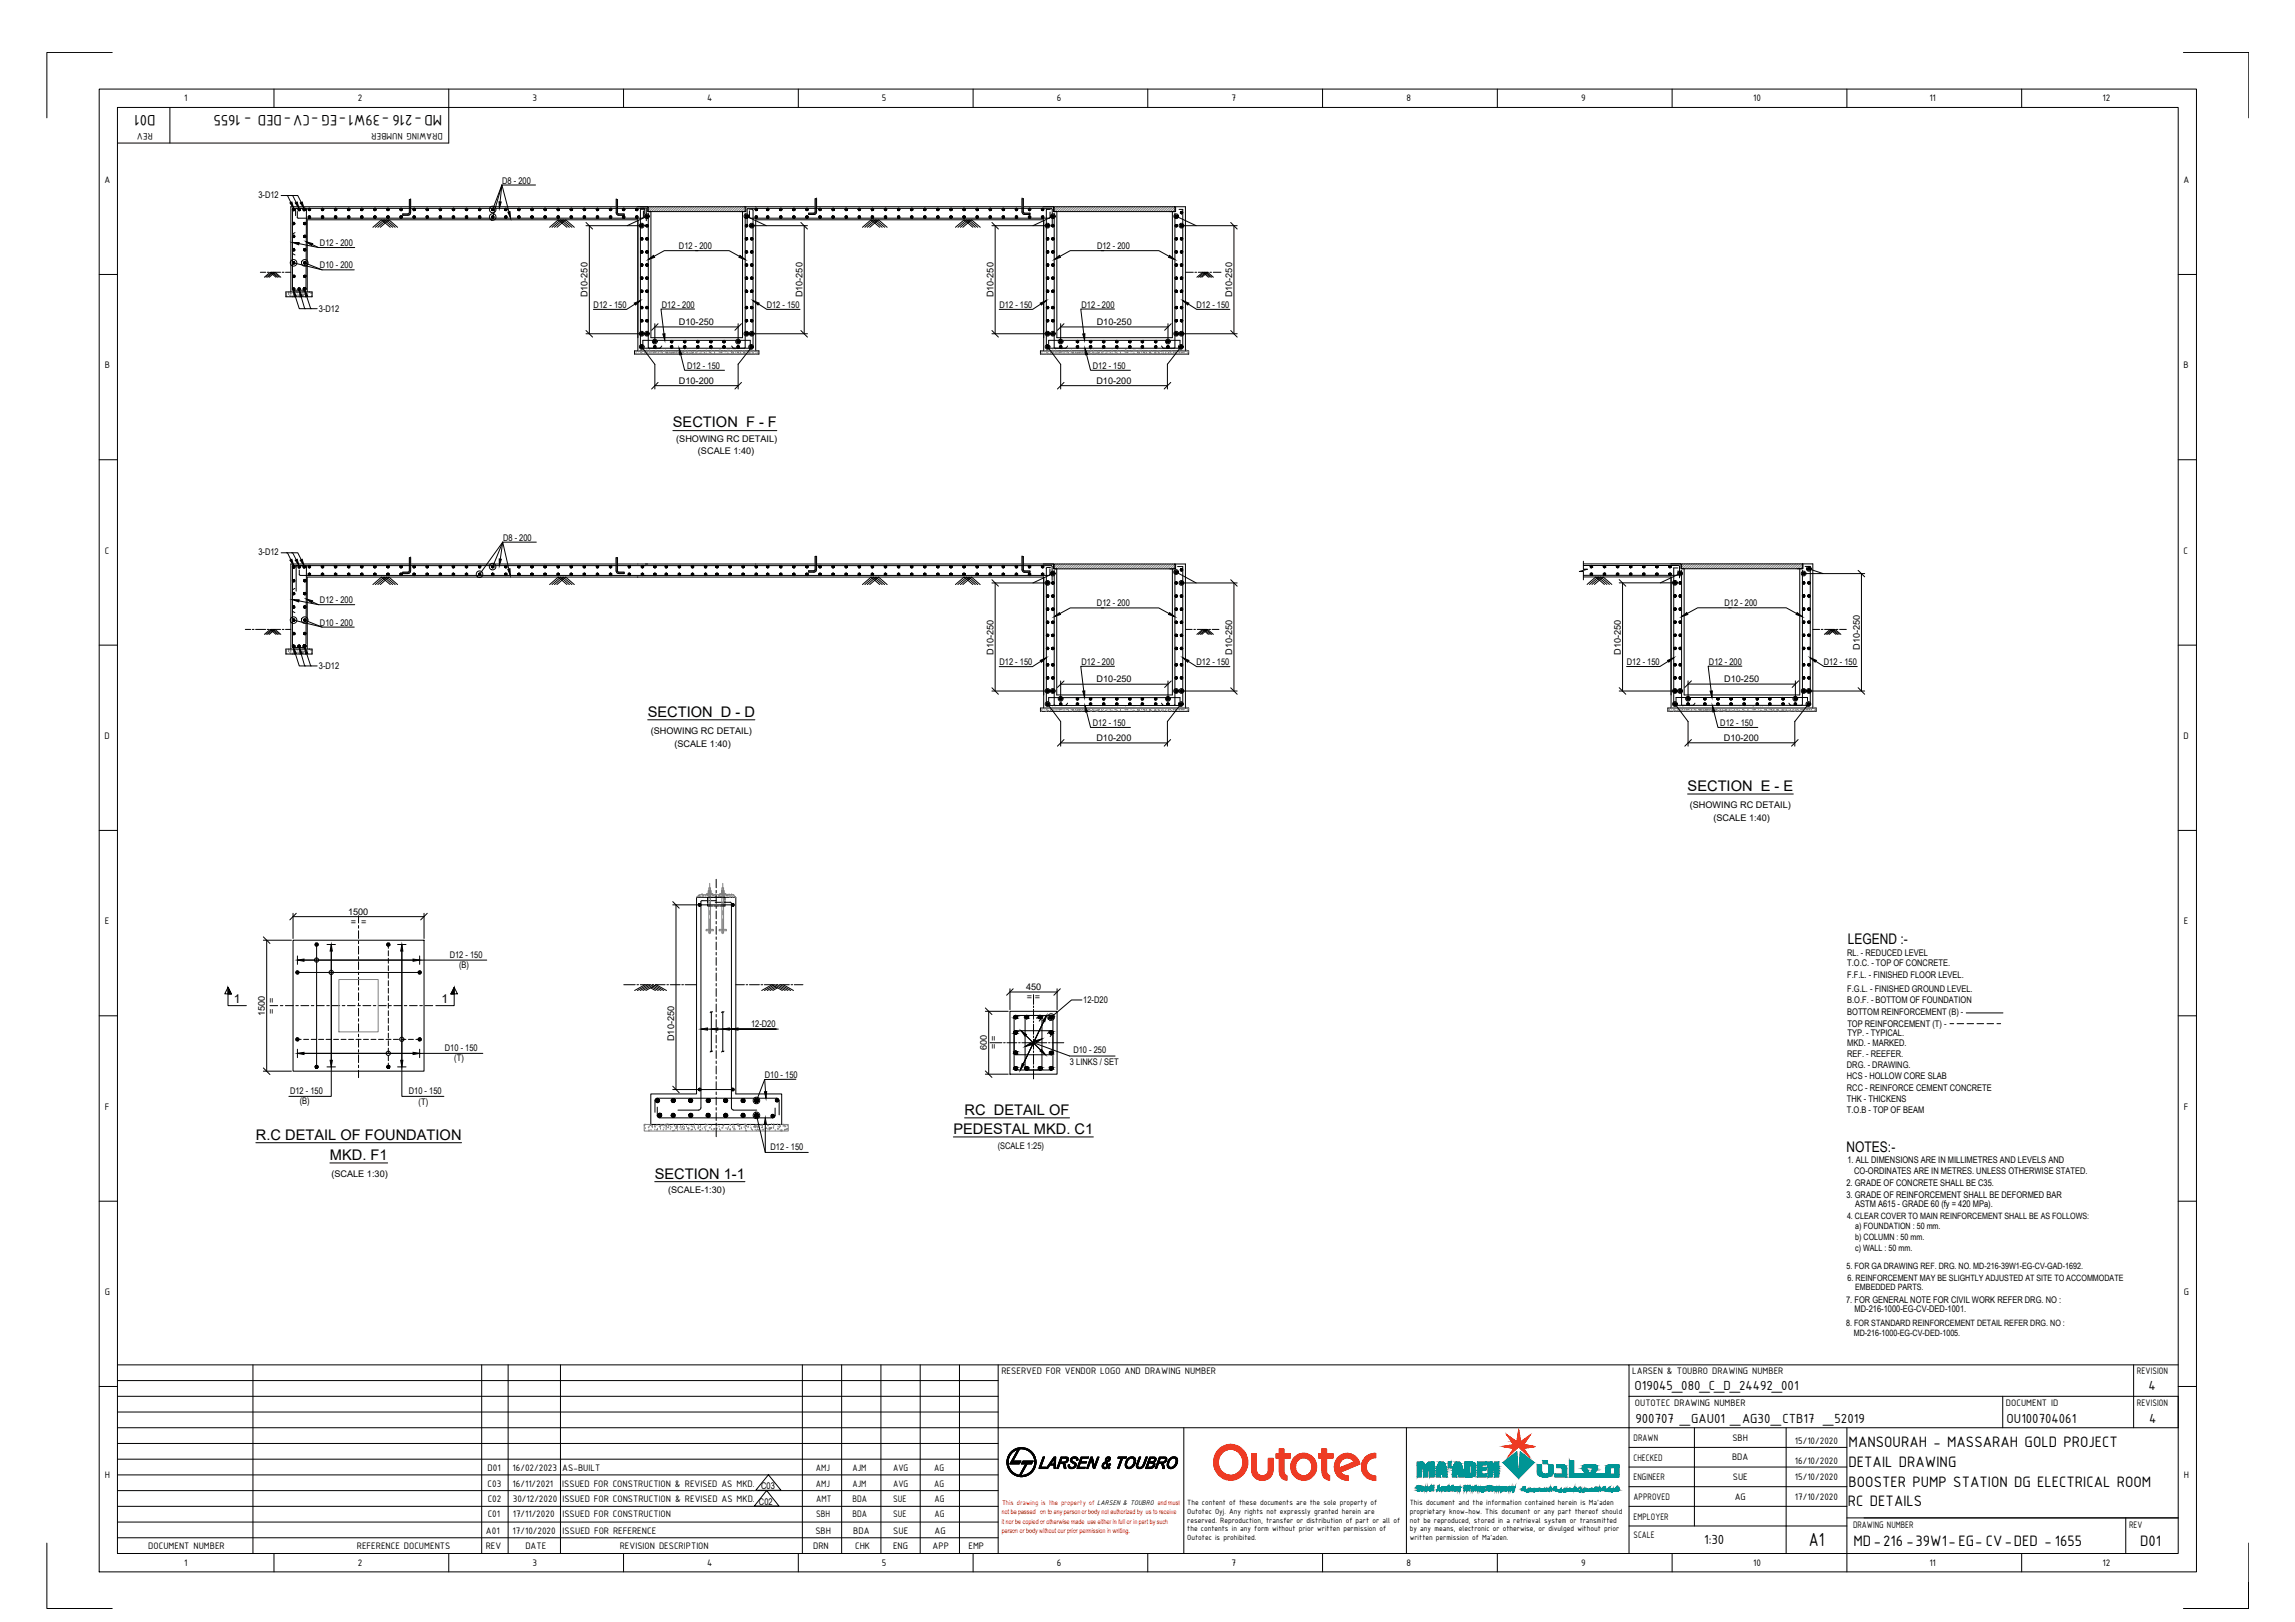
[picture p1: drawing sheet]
<svg xmlns="http://www.w3.org/2000/svg" width="841mm" height="594mm" viewBox="0 0 841 594" stroke-linecap="round" stroke-linejoin="round" font-family="sans-serif">
<defs><g id="words">
<text font-size="7.4" x="662.9" y="566.4">A1</text>
<g font-size="6">
<text x="57" y="42.2" transform="rotate(180 57 42.2)">D01</text>
<text x="162" y="42.2" transform="rotate(180 162 42.2)">MD-216 -39W1-EG -CV-DED - 1655</text>
<text x="677.4" y="530.1">MANSOURAH - MASSARAH GOLD PROJECT</text>
<text x="677.4" y="537.3">DETAIL DRAWING</text>
<text x="677.4" y="544.5">BOOSTER PUMP STATION DG ELECTRICAL ROOM</text>
<text x="677.2" y="551.7">RC DETAILS</text>
<text x="679.2" y="566.1">MD-216 -39W1-EG- CV-DED - 1655</text>
<text x="784.3" y="566.1">D01</text>
</g>
<g font-size="5.4">
<text x="246.6" y="156.6">SECTION F - F</text>
<text x="237.3" y="262.5">SECTION D - D</text>
<text x="618.4" y="289.7">SECTION E - E</text>
<text x="677.1" y="345.6">LEGEND :-</text>
<text x="353.5" y="408.3">RC DETAIL OF</text>
<text x="93.8" y="417.4">R.C DETAIL OF FOUNDATION</text>
<text x="349.4" y="415.3">PEDESTAL MKD. C1</text>
<text x="120.9" y="424.8">MKD. F1</text>
<text x="676.7" y="421.8">NOTES:-</text>
<text x="239.9" y="431.7">SECTION 1-1</text>
</g>
<g font-size="5.2">
<text x="599" y="509">O19045_080_C_D_24492_001</text>
<text x="787.3" y="509">4</text>
<text x="599.3" y="521">900707 _GAU01 _AG30_CTB17 _52019</text>
<text x="735.4" y="521">OU100704061</text>
<text x="787.6" y="521">4</text>
<text x="624.5" y="565.7">1:30</text>
</g>
<g font-size="4.5">
<text x="85.7" y="367.4">1</text>
<text x="161.8" y="367.4">1</text>
</g>
<g font-size="3.7">
<text x="67.5" y="37.1">1</text>
<text x="131.1" y="37.2">2</text>
<text x="195.1" y="37">3</text>
<text x="259.2" y="37.1">4</text>
<text x="323.2" y="37">5</text>
<text x="387.3" y="37.2">6</text>
<text x="451.3" y="37.1">7</text>
<text x="515.4" y="37.1">8</text>
<text x="579.5" y="37">9</text>
<text x="642.4" y="37.1">10</text>
<text x="707" y="37.1">11</text>
<text x="770.5" y="37.2">12</text>
<text x="56" y="48.8" transform="rotate(180 56 48.8)">REV</text>
<text x="162.2" y="48.8" transform="rotate(180 162.2 48.8)">DRAWING NUMBER</text>
<text x="38.3" y="67">A</text>
<text x="800.1" y="67">A</text>
<text x="38.4" y="134.9">B</text>
<text x="800.2" y="134.9">B</text>
<text x="38.4" y="202.8">C</text>
<text x="800.2" y="202.8">C</text>
<text x="38.3" y="270.7">D</text>
<text x="800.2" y="270.7">D</text>
<text x="38.4" y="338.6">E</text>
<text x="800.3" y="338.6">E</text>
<text x="38.5" y="406.5">F</text>
<text x="800.3" y="406.5">F</text>
<text x="38.4" y="474.3">G</text>
<text x="800.3" y="474.3">G</text>
<text x="367" y="503.3">RESERVED FOR VENDOR LOGO AND DRAWING NUMBER</text>
<text x="598.2" y="503.3">LARSEN &amp; TOUBRO DRAWING NUMBER</text>
<text x="783.1" y="503.3">REVISION</text>
<text x="599.1" y="514.8">OUTOTEC DRAWING NUMBER</text>
<text x="735.1" y="514.8">DOCUMENT ID</text>
<text x="783.1" y="514.8">REVISION</text>
<text x="598.7" y="527.8">DRAWN</text>
<text x="634.9" y="527.8">SBH</text>
<text x="657.8" y="528.9">15/10/2020</text>
<text x="178.7" y="538.9">D01</text>
<text x="187.9" y="538.9">16/02/2023</text>
<text x="206.1" y="538.9">AS-BUILT</text>
<text x="299" y="538.9">AMJ</text>
<text x="312.4" y="538.9">AJM</text>
<text x="327.3" y="538.9">AVG</text>
<text x="342.4" y="538.9">AG</text>
<text x="598.7" y="535">CHECKED</text>
<text x="634.7" y="534.6">BDA</text>
<text x="657.8" y="536.1">16/10/2020</text>
<text x="38.4" y="541.3">H</text>
<text x="178.7" y="544.6">C03</text>
<text x="187.9" y="544.6">16/11/2021</text>
<text x="206.1" y="544.6">ISSUED FOR CONSTRUCTION &amp; REVISED AS MKD.</text>
<text x="299" y="544.6">AMJ</text>
<text x="312.4" y="544.6">AJM</text>
<text x="327.3" y="544.6">AVG</text>
<text x="342.4" y="544.6">AG</text>
<text x="598.7" y="542.1">ENGINEER</text>
<text x="635" y="542">SUE</text>
<text x="657.8" y="542.1">15/10/2020</text>
<text x="800.3" y="541.3">H</text>
<text x="178.7" y="550">C02</text>
<text x="187.9" y="550">30/12/2020</text>
<text x="206.1" y="550">ISSUED FOR CONSTRUCTION &amp; REVISED AS MKD.</text>
<text x="299.1" y="550">AMT</text>
<text x="312.4" y="550">BDA</text>
<text x="327.3" y="550">SUE</text>
<text x="342.4" y="550">AG</text>
<text x="598.7" y="549.3">APPROVED</text>
<text x="635.7" y="549.4">AG</text>
<text x="657.8" y="549.3">17/10/2020</text>
<text x="178.7" y="555.8">C01</text>
<text x="187.9" y="555.8">17/11/2020</text>
<text x="206.1" y="555.8">ISSUED FOR CONSTRUCTION</text>
<text x="299.1" y="555.8">SBH</text>
<text x="312.4" y="555.8">BDA</text>
<text x="327.3" y="555.8">SUE</text>
<text x="342.4" y="555.8">AG</text>
<text x="598.7" y="556.5">EMPLOYER</text>
<text x="178.1" y="561.8">A01</text>
<text x="187.9" y="561.8">17/10/2020</text>
<text x="206.2" y="561.8">ISSUED FOR REFERENCE</text>
<text x="298.8" y="561.8">SBH</text>
<text x="312.7" y="561.8">BDA</text>
<text x="327.3" y="561.8">SUE</text>
<text x="342.5" y="561.8">AG</text>
<text x="598.7" y="563.1">SCALE</text>
<text x="679.1" y="559.5">DRAWING NUMBER</text>
<text x="780.2" y="559.5">REV</text>
<text x="54.3" y="567.3">DOCUMENT NUMBER</text>
<text x="130.8" y="567.3">REFERENCE DOCUMENTS</text>
<text x="178" y="567.3">REV</text>
<text x="192.5" y="567.3">DATE</text>
<text x="227.1" y="567.3">REVISION DESCRIPTION</text>
<text x="298" y="567.3">DRN</text>
<text x="313.4" y="567.3">CHK</text>
<text x="327.3" y="567.3">ENG</text>
<text x="341.7" y="567.3">APP</text>
<text x="354.9" y="567.3">EMP</text>
<text x="67.5" y="573.5">1</text>
<text x="131.1" y="573.5">2</text>
<text x="195.1" y="573.4">3</text>
<text x="259.2" y="573.5">4</text>
<text x="323.2" y="573.4">5</text>
<text x="387.3" y="573.5">6</text>
<text x="451.3" y="573.5">7</text>
<text x="515.4" y="573.5">8</text>
<text x="579.5" y="573.6">9</text>
<text x="642.4" y="573.5">10</text>
<text x="707" y="573.5">11</text>
<text x="770.5" y="573.5">12</text>
</g>
<g font-size="3.4">
<text x="184.1" y="67.4">D8 - 200</text>
<text x="94.7" y="72.6">3-D12</text>
<text x="117.2" y="90.1">D12 - 200</text>
<text x="248.8" y="91">D12 - 200</text>
<text x="402" y="91">D12 - 200</text>
<text x="117.2" y="98.3">D10 - 200</text>
<text x="215.3" y="109" transform="rotate(-90 215.3 109)">D10-250</text>
<text x="217.5" y="112.8">D12 - 150</text>
<text x="242.5" y="112.9">D12 - 200</text>
<text x="281" y="112.8">D12 - 150</text>
<text x="294.1" y="109" transform="rotate(-90 294.1 109)">D10-250</text>
<text x="364.1" y="109" transform="rotate(-90 364.1 109)">D10-250</text>
<text x="366.3" y="112.8">D12 - 150</text>
<text x="396.4" y="112.9">D12 - 200</text>
<text x="438.5" y="112.8">D12 - 150</text>
<text x="451.6" y="109" transform="rotate(-90 451.6 109)">D10-250</text>
<text x="116.9" y="114.2">3-D12</text>
<text x="248.8" y="119.1">D10-250</text>
<text x="401.9" y="119.1">D10-250</text>
<text x="251.8" y="135.1">D12 - 150</text>
<text x="400.5" y="135.1">D12 - 150</text>
<text x="248.8" y="140.6">D10-200</text>
<text x="401.8" y="140.6">D10-200</text>
<text x="247.8" y="161.7">(SHOWING RC DETAIL)</text>
<text x="255.8" y="166.1">(SCALE 1:40)</text>
<text x="94.7" y="203.4">3-D12</text>
<text x="184.3" y="198.2">D8 - 200</text>
<text x="117.2" y="221">D12 - 200</text>
<text x="402" y="221.9">D12 - 200</text>
<text x="631.9" y="221.9">D12 - 200</text>
<text x="117.2" y="229.1">D10 - 200</text>
<text x="364.1" y="239.8" transform="rotate(-90 364.1 239.8)">D10-250</text>
<text x="451.6" y="239.8" transform="rotate(-90 451.6 239.8)">D10-250</text>
<text x="594" y="239.8" transform="rotate(-90 594 239.8)">D10-250</text>
<text x="681.5" y="238.1" transform="rotate(-90 681.5 238.1)">D10-250</text>
<text x="116.9" y="245">3-D12</text>
<text x="366.3" y="243.6">D12 - 150</text>
<text x="396.4" y="243.6">D12 - 200</text>
<text x="438.5" y="243.6">D12 - 150</text>
<text x="596.2" y="243.6">D12 - 150</text>
<text x="626.3" y="243.6">D12 - 200</text>
<text x="668.4" y="243.6">D12 - 150</text>
<text x="401.9" y="250">D10-250</text>
<text x="631.8" y="249.9">D10-250</text>
<text x="238.4" y="268.9">(SHOWING RC DETAIL)</text>
<text x="400.5" y="266">D12 - 150</text>
<text x="630.4" y="265.9">D12 - 150</text>
<text x="247.1" y="273.5">(SCALE 1:40)</text>
<text x="401.8" y="271.5">D10-200</text>
<text x="631.7" y="271.4">D10-200</text>
<text x="619.2" y="296.1">(SHOWING RC DETAIL)</text>
<text x="627.9" y="300.7">(SCALE 1:40)</text>
<text x="127.5" y="335.1">1500</text>
<text x="128.5" y="338.7">= =</text>
<text x="164.8" y="350.9">D12 - 150</text>
<text x="676.9" y="353.9">T.O.C. - TOP OF CONCRETE.</text>
<text x="676.9" y="350.2">RL. - REDUCED LEVEL</text>
<text x="168.3" y="354.5">(B)</text>
<text x="676.9" y="358.4">F.F.L. - FINISHED FLOOR LEVEL.</text>
<text x="376" y="362.7">450</text>
<text x="676.9" y="363.2">F.G.L. - FINISHED GROUND LEVEL.</text>
<text x="100.7" y="371.2" transform="rotate(-90 100.7 371.2)">= =</text>
<text x="376.3" y="366.3">= =</text>
<text x="397" y="367.3">12-D20</text>
<text x="676.9" y="367.4">B.O.F. - BOTTOM OF FOUNDATION</text>
<text x="676.9" y="371.8">BOTTOM REINFORCEMENT (B) -</text>
<text x="97.1" y="372.2" transform="rotate(-90 97.1 372.2)">1500</text>
<text x="275.2" y="376.3">12-D20</text>
<text x="677" y="376.2">TOP REINFORCEMENT (T) -</text>
<text x="247.1" y="381.3" transform="rotate(-90 247.1 381.3)">D10-250</text>
<text x="676.9" y="383.2">MKD. - MARKED.</text>
<text x="677" y="379.5">TYP. - TYPICAL.</text>
<text x="163" y="385.1">D10 - 150</text>
<text x="166.5" y="388.7">(T)</text>
<text x="361.6" y="384.7" transform="rotate(-90 361.6 384.7)">600</text>
<text x="365.3" y="384.3" transform="rotate(-90 365.3 384.3)">= =</text>
<text x="392.1" y="389.9">3 LINKS / SET</text>
<text x="393.3" y="385.8">D10 - 250</text>
<text x="676.9" y="387.1">REF. - REEFER.</text>
<text x="280.3" y="394.7">D10 - 150</text>
<text x="676.8" y="391.2">DRG. - DRAWING.</text>
<text x="676.8" y="395.3">HCS - HOLLOW CORE SLAB</text>
<text x="106.3" y="400.8">D12 - 150</text>
<text x="149.8" y="400.8">D10 - 150</text>
<text x="676.8" y="399.6">RCC - REINFORCE CEMENT CONCRETE</text>
<text x="109.8" y="404.4">(B)</text>
<text x="153.4" y="404.7">(T)</text>
<text x="676.8" y="403.5">THK - THICKENS</text>
<text x="676.8" y="407.6">T.O.B - TOP OF BEAM</text>
<text x="282.3" y="421.3">D12 - 150</text>
<text x="365.6" y="420.7">(SCALE 1:25)</text>
<text x="121.4" y="431">(SCALE 1:30)</text>
<text x="677" y="426">1. ALL DIMENSIONS ARE IN MILLIMETRES AND LEVELS AND</text>
<text x="679.5" y="430">CO-ORDINATES ARE IN METRES. UNLESS OTHERWISE STATED.</text>
<text x="244.8" y="437">(SCALE-1:30)</text>
<text x="676.6" y="434.2">2. GRADE OF CONCRETE SHALL BE C35.</text>
<text x="676.6" y="438.8">3. GRADE OF REINFORCEMENT SHALL BE DEFORMED BAR</text>
<text x="679.8" y="442.1">ASTM A615 - GRADE 60 (fy = 420 MPa).</text>
<text x="676.5" y="477.1">7. FOR GENERAL NOTE FOR CIVIL WORK REFER DRG. NO :</text>
<text x="679.6" y="480.7">MD-216-1000-EG-CV-DED-1001.</text>
<text x="279" y="545.4">C03</text>
<text x="278.1" y="551.2">C02</text>
</g>
<g font-size="3.2">
<text x="676.9" y="446.4">4. CLEAR COVER TO MAIN REINFORCEMENT SHALL BE AS FOLLOWS:</text>
<text x="679.8" y="450">a) FOUNDATION : 50 mm.</text>
<text x="679.9" y="454.1">b) COLUMN : 50 mm.</text>
<text x="679.8" y="458.2">c) WALL : 50 mm.</text>
<text x="676.6" y="464.9">5. FOR GA DRAWING REF. DRG. NO. MD-216-39W1-EG-CV-GAD-1692.</text>
<text x="677.1" y="469.3">6. REINFORCEMENT MAY BE SLIGHTLY ADJUSTED AT SITE TO ACCOMMODATE</text>
<text x="679.9" y="472.6">EMBEDDED PARTS.</text>
<text x="676.6" y="485.6">8. FOR STANDARD REINFORCEMENT DETAIL REFER DRG. NO :</text>
<text x="679.3" y="489.1">MD-216-1000-EG-CV-DED-1005.</text>
</g>
<g font-size="3">
<text x="435.1" y="551.3">The content of these documents are the sole property of</text>
<text x="516.6" y="551.3">This document and the information contained herein is Ma'aden</text>
<text x="435.1" y="554.5">Outotec Oyj. Any rights not expressly granted herein are</text>
<text x="435.1" y="557.6">reserved. Reproduction, transfer or distribution of part or all of</text>
<text x="516.6" y="554.5">proprietary know-how. This document or any part thereof should</text>
<text x="516.6" y="557.6">not be reproduced, stored in a retrieval system or transmitted</text>
<text x="435.1" y="560.9">the contents in any form without prior written permission of</text>
<text x="516.6" y="560.9">by any means, electronic or otherwise, or divulged without prior</text>
<text x="435.1" y="564">Outotec is prohibited.</text>
<text x="516.6" y="564">written permission of Ma'aden.</text>
</g>
<text font-size="2.7" fill="#f00" x="367.2" y="551.1">This drawing is the property of LARSEN &amp; TOUBRO and must</text>
<g font-size="2.4" fill="#f00">
<text x="367.1" y="554.5">not be passed on to any person or body not authorized by us to receive</text>
<text x="367.1" y="558">it nor be copied or otherwise made use either in full or in part by such</text>
<text x="367.1" y="561.5">person or body without our prior permission in writing.</text>
</g>
</g></defs>
<!-- layer: CI-NEWLINES -->
<g fill="none" stroke="#000" stroke-width=".37">
<path d="M149.5 78.4h-1.9v.5h1.9M150.4 77.9a.95 .95 0 0 1-.9 .9M150.5 77.9v-4.8h-.5v4.8l-.5 .4M226.7 78.3l-.4-.4v-4.8h-.5v4.8a.88 .88 0 0 0 .9 .9M226.8 78.4h1.9v.5h-1.9M237.3 77.5h1.2M237.6 75.7h35.5v1.8h-35.5zM238.5 77.5h-1.2v-1.8h-130.7v31.2M238.5 77.5v46.2h33.6v-46.2M271.2 77.5h2.1v-1.8h112.8v1.8h1.2v46.2h42.3v-46.2M298.2 78.1l.5-.5v-4.8h.5v4.8l-.3 .7-.7 .3M298.3 78.1h-1.9v.5h1.9"/>
<path d="M374.6 72.8h.4l.1 5 .4 .3h1.9v.5h-1.9a.95 .95 0 0 1-.9-1zM386.3 75.7h44.3v1.8h-44.3zM428.7 77.5h2.1v-1.8h3.6v52.8M107.2 92.9l.9 .5M108.1 85.2l-.9 .5M104.8 106.9h9.6v1.8h-9.6zM112.6 106.9v-26.4h121.2v48M232.5 128.5h45.6v1.2h-45.6zM276.9 128.5v-48h105.6v48M381.3 128.5h54.3v1.2h-54.3zM108.1 215.5l-.9 .5M150 209.1l-.5 .5h-1.9v.5l2.3-.1 .5-.9"/>
<path d="M150 209.1v-4.8h.5v4.8M225.8 209.1l.6 .9 2.3 .1v-.5h-2l-.4-.5M225.8 209.1v-4.8h.5v4.8M298.2 209.1l.5-.5v-4.8h.5v4.8l-.3 .7-.7 .2M298.3 209.1h-1.9v.4h1.9M374.6 203.9h.4l.1 5 .4 .3h1.9v.4h-1.9a.95 .95 0 0 1-.9-.9zM386.3 206.6h44.3v1.8h-44.3zM428.7 208.4h2.1v-1.8h3.6v52.7M429.6 208.4v46.1h-42.3v-46.1h-1.2v-1.8h-279.5v31.1M580.2 206.5h35.8v1.8h1.2v46.2h42.3v-46.2M580.2 205.6v2.9h1.5l-2.9 .8h1.4v3.1M580.2 211.3h32.2v48"/>
<path d="M616.2 206.5h44.3v1.8h-44.3zM658.6 208.3h2.1v-1.8h3.6v52.8M104.8 237.7h9.6v1.9h-9.6zM107.2 223.9l.9 .5M112.6 237.7v-26.3h269.9v47.9M381.3 259.3h54.3v1.2h-54.3zM611.2 259.3h54.4v1.2h-54.4zM255.3 328.7h14.3v72h16.9v11.1h-48v-11.1h16.8zM259.3 331v.8h.8M259.3 329.9v.7M260.1 328.7h-.8v.9M260.5 328.7h.7"/>
<path d="M260.5 331.8h.7M261.6 328.7h.7M261.6 331.8h.7M262.6 328.7h.7M262.6 331.8h.7M263.7 328.7h.7M263.7 331.8h.7M264.8 328.7h.9v.9M265.7 329.9v.7M265.7 331v.8h-.9M107.4 344.4h48v47.9h-48z"/>
<circle cx="237.1" cy="79.2" r=".87"/>
<circle cx="273.5" cy="79.2" r=".87"/>
<circle cx="385.8" cy="79.2" r=".87"/>
<circle cx="431" cy="79.2" r=".87"/>
<circle cx="235.2" cy="82.6" r=".87"/>
<circle cx="275.5" cy="82.6" r=".87"/>
<circle cx="383.9" cy="82.6" r=".87"/>
<circle cx="432.9" cy="82.6" r=".87"/>
<circle cx="235.2" cy="127" r=".87"/>
<circle cx="235.2" cy="122.2" r=".87"/>
<circle cx="237.1" cy="122.2" r=".87"/>
<circle cx="240" cy="125.1" r=".87"/>
<circle cx="270.5" cy="125.1" r=".87"/>
<circle cx="273.5" cy="122.2" r=".87"/>
<circle cx="275.3" cy="127" r=".87"/>
<circle cx="275.5" cy="122.2" r=".87"/>
<circle cx="383.9" cy="122.2" r=".87"/>
<circle cx="383.9" cy="127" r=".87"/>
<circle cx="385.8" cy="122.2" r=".87"/>
<circle cx="388.7" cy="125.1" r=".87"/>
<circle cx="428" cy="125.1" r=".87"/>
<circle cx="431" cy="122.2" r=".87"/>
<circle cx="432.7" cy="127" r=".87"/>
<circle cx="432.9" cy="122.2" r=".87"/>
<circle cx="383.9" cy="213.5" r=".87"/>
<circle cx="385.8" cy="210.1" r=".87"/>
<circle cx="431" cy="209.5" r=".87"/>
<circle cx="432.9" cy="213.5" r=".87"/>
<circle cx="613.8" cy="213.5" r=".87"/>
<circle cx="615.7" cy="210" r=".87"/>
<circle cx="661" cy="210.1" r=".87"/>
<circle cx="662.9" cy="208.3" r=".87"/>
<circle cx="383.9" cy="257.9" r=".87"/>
<circle cx="383.9" cy="253.1" r=".87"/>
<circle cx="385.8" cy="253.1" r=".87"/>
<circle cx="388.7" cy="256" r=".87"/>
<circle cx="428" cy="256" r=".87"/>
<circle cx="431" cy="253.1" r=".87"/>
<circle cx="432.7" cy="257.9" r=".87"/>
<circle cx="432.9" cy="253.1" r=".87"/>
<circle cx="613.8" cy="253.1" r=".87"/>
<circle cx="613.8" cy="257.9" r=".87"/>
<circle cx="615.7" cy="253.1" r=".87"/>
<circle cx="618.6" cy="255.9" r=".87"/>
<circle cx="657.9" cy="255.9" r=".87"/>
<circle cx="661" cy="253.1" r=".87"/>
<circle cx="662.7" cy="257.9" r=".87"/>
<circle cx="662.9" cy="253.1" r=".87"/>
</g>
<!-- layer: CI-DIM -->
<g fill="none" stroke="#000" stroke-width=".37">
<path d="M103 71.6h2.4l1.2 2.6M105 71.6h2.3l1.2 2.6M106.8 71.6h2.3l1.3 2.6M183.9 67.8l2.6 9.8M196.2 67.8h-12.3l-.7 6.1M237.1 79.2l-7.3 3.5M273.5 79.2l7.3 3.5M385.9 79.2l-7.4 3.5M431.1 79.2l7.2 3.5M95.4 99.7h2M97.9 99.7h.6M99.2 99.7h3.6"/>
<path d="M103.4 99.7h.6M104.6 99.7h2M109.5 89.2l7.2 1.5M114.4 89.6l2.3 1.1h13.3M136.6 83.3l3.2-2.8 3.2 2.8M137.5 83.3l3.2-2.8 3.2 2.8M138.5 83.3l3.1-2.8 3.2 2.8M139.3 83.3l3.2-2.8 3.2 2.8M201.4 83.3l3.2-2.8 3.2 2.8M202.3 83.3l3.2-2.8 3.1 2.8M203.2 83.3l3.2-2.8 3.2 2.8M204.1 83.3l3.2-2.8 3.2 2.8"/>
<path d="M214.7 82.7h19.9M216 82.7v39.5M254.8 91.8h12.4l3.8 2.1M255.8 91.8h-12.4l-3.7 2.1M276.1 82.7h19.8M294.7 82.7v39.5M316 83.3l3.2-2.8 3.2 2.8M316.9 83.3l3.2-2.8 3.2 2.8M317.8 83.3l3.2-2.8 3.2 2.8M318.7 83.3l3.2-2.8 3.2 2.8M350.1 83.3l3.2-2.8 3.2 2.8M351.1 83.3l3.1-2.8 3.2 2.8"/>
<path d="M351.9 83.3l3.2-2.8 3.2 2.8M352.8 83.3l3.2-2.8 3.2 2.8M363.5 82.7h19.8M364.7 82.7v39.5M403.6 91.8h21.1l3.7 2.1M404.5 91.8h-12.3l-3.8 2.1M433.6 82.7h19.8M434.4 99.7h2.9M437.9 99.7h.6M439.1 99.7h3.7M443.4 99.7h.6M444.6 99.7h2.8"/>
<path d="M452.2 82.7v39.5M96.9 101.5l2.1-1.8 2.1 1.8M97.5 101.5l2.1-1.8 2.1 1.8M98.1 101.5l2.1-1.8 2.1 1.8M98.7 101.5l2.1-1.8 2.1 1.8M108.2 108.6l1.5 4.5h2.2M110.3 108.6l1.4 4.5h2.4M112.4 108.6l1.5 4.5h2.3M232.7 111.4l-3.1 1.9h-12.1M240 118.6v5.9M240 119.7h30.5M254.5 113.2h-12.3l1.1 9.1"/>
<path d="M270.5 118.6v5.9M278 111.4l3 1.9h12.2M381.4 111.4l-3 1.9h-12.2M388.7 119.7h39.3M388.7 118.6v5.9M408.4 113.2h-12.3l1.1 9.1M428 118.6v5.9M435.5 111.4l3 1.9h12.2M438.6 101.5l2.2-1.8 2.1 1.8M439.2 101.5l2.2-1.8 2.1 1.8M439.8 101.5l2.1-1.8 2.2 1.8M440.4 101.5l2.1-1.8 2.2 1.8"/>
<path d="M214.7 122.2h21.8M235.2 127.1l4.8 6.4M240 133.4v9.1M249.5 129.9l1.4 5.7h14.6M270.5 133.3v9.2M274.1 122.2h21.8M275.5 127.1l-5 6.3M363.5 122.2h21.7M383.9 127.1l4.8 6.4M388.7 133.4v9.1M398.2 129.9l1.5 5.7h14.6M427.8 133.3v9.2"/>
<path d="M431.7 122.2h21.7M432.8 127.1l-5 6.3M240 141.3h30.5M388.7 141.3h39.1M184.2 198.6l2.3 9.8M196.5 198.6h-12.3l-.9 6.2M103 202.5h2.4l1.2 2.5M105 202.5h2.3l1.2 2.5M106.8 202.5h2.3l1.3 2.5M136.6 214.1l3.2-2.7 3.2 2.7M137.5 214.1l3.2-2.7 3.2 2.7M138.5 214.1l3.1-2.7 3.2 2.7"/>
<path d="M139.3 214.1l3.2-2.7 3.2 2.7M201.4 214.1l3.2-2.7 3.2 2.7M202.3 214.1l3.2-2.7 3.1 2.7M203.2 214.1l3.2-2.7 3.2 2.7M204.1 214.1l3.2-2.7 3.2 2.7M316 214.1l3.2-2.7 3.2 2.7M316.9 214.1l3.2-2.7 3.2 2.7M317.8 214.1l3.2-2.7 3.2 2.7M318.7 214.1l3.2-2.7 3.2 2.7M350.1 214.1l3.2-2.7 3.2 2.7M351 214.1l3.2-2.7 3.2 2.7M351.9 214.1l3.2-2.7 3.2 2.7"/>
<path d="M352.8 214.1l3.2-2.7 3.2 2.7M363.5 213.5h19.8M364.7 213.5v39.6M385.8 210.1l-7.3 3.4M431 209.5l7.3 4M433.6 213.5h19.8M452.2 213.5v39.6M581.6 214.1l3.2-2.8 3.2 2.8M582.5 214.1l3.2-2.8 3.1 2.8M583.4 214.1l3.2-2.8 3.2 2.8M584.3 214.1l3.2-2.8 3.2 2.8M593.4 213.5h19.8"/>
<path d="M594.6 213.5v39.6M615.7 210l-7.3 3.5M661.6 210.1h21.7M662.9 208.4l5.2 1.7M682.1 210.1v43M89.9 230.5h1.9M92.4 230.5h.7M93.7 230.5h3.7M96.9 232.4l2.1-1.9 2.1 1.9M97.5 232.4l2.1-1.9 2.1 1.9M97.9 230.5h.6M98.1 232.4l2.1-1.9 2.1 1.9"/>
<path d="M98.7 232.4l2.1-1.9 2.1 1.9M99.2 230.5h3.6M103.4 230.5h.6M104.6 230.5h2M108.2 239.4l1.5 4.5h2.2M109.5 220.1l7.2 1.4M110.3 239.4l1.4 4.5h2.3M112.4 239.4l1.5 4.5h2.3M114.4 220.4l2.3 1.1h13.3M403.6 222.7h21l3.8 2M404.5 222.7h-12.3l-3.8 2M434.4 230.5h2.5"/>
<path d="M437.5 230.5h.6M438.6 232.4l2.1-1.9 2.1 1.9M438.7 230.5h3.7M439.2 232.4l2.1-1.9 2.2 1.9M439.8 232.4l2.1-1.9 2.2 1.9M440.4 232.4l2.1-1.9 2.2 1.9M443 230.5h.6M444.2 230.5h2.5M633.5 222.6h21.1l3.8 2.1M634.4 222.6h-12.3l-3.8 2.1M664.3 230.5h2.5M667.4 230.5h.6"/>
<path d="M668.6 232.4l2.1-1.9 2.1 1.9M668.6 230.5h3.7M669.1 232.4l2.2-1.9 2.1 1.9M669.7 232.4l2.2-1.9 2.1 1.9M670.3 232.4l2.2-1.9 2.1 1.9M672.9 230.5h.6M674.1 230.5h2.5M363.5 253.1h21.7M381.4 242.2l-3 2h-12.2M383.9 257.9l4.8 6.4v9M388.7 249.4v6M388.7 250.6h39.3"/>
<path d="M408.4 244h-12.3l1.1 9.1M428 249.4v6M431.7 253.1h21.7M432.8 257.9l-5 6.4M435.5 242.2l3 2h12.2M593.4 253.1h21.7M611.3 242.2l-3 1.9h-12.2M613.8 257.9l4.8 6.4M618.6 250.6h39.3M618.6 249.4v5.9M638.3 244h-12.3l1.1 9.1M657.9 249.4v5.9"/>
<path d="M661.6 253.1h21.7M662.7 257.9l-5 6.4M665.4 242.2l3 1.9h12.2M388.7 272.1h39.1M398.2 260.7l1.5 5.7h14.6M427.8 264.2v9.1M618.6 272.1h39.1M618.6 264.2v9.1M628.1 260.7l1.5 5.7h14.6M657.7 264.2v9.1M107.4 334.5v9.2M107.4 335.7h48"/>
<path d="M155.4 334.5v9.2M246.5 331.4h9.3M247.7 331.4v67.7M96.5 344.4h10.3M97.7 344.4v47.9M109 350.1v3.1M109 351.6h69.4M119.8 345.9h3.1M121.4 345.9v55.7h-15.5M145.7 345.9h3.1M147.3 345.9v55.7h15.4M153.8 350.1v3.1"/>
<path d="M259.3 376.9h25.9M361.1 370.4h8.4M362.3 370.4v23M370.1 362.1v7.7M370.1 363.3h17.3M387.4 362.1v7.7M96.5 392.3h10.3M109 384.3v3.1M109 385.8h67.9M119.8 390.8h3.1M145.7 390.8h3.1M153.8 384.3v3.1"/>
<path d="M246.5 399.1h9.3M280.2 395.4l.3 4.5M361.1 393.4h8.4M378.7 381.9l13.3 4.9h16.6M280.4 411.8v10.3"/>
<circle cx="116" cy="351.6" r=".78"/>
<circle cx="121.4" cy="356.2" r=".78"/>
<circle cx="142.3" cy="385.8" r=".78"/>
<circle cx="147.2" cy="380.7" r=".78"/>
</g>
<!-- layer: 0 -->
<g fill="none" stroke="#000" stroke-width=".37">
<path d="M180.6 76.7l3.3-8.9-3.3 11.7M107.6 96.3l10.5 2.5M111.7 96.3l6.4 2.5h11.7M214.7 81.5l2.5 2.4M293.5 81.5l2.4 2.4M363.5 81.5l2.4 2.4M451 81.5l2.4 2.4M241.2 118.6l-2.4 2.4M271.7 118.6l-2.4 2.4M389.9 118.6l-2.4 2.4M429.2 118.6l-2.4 2.4M214.7 121.1l2.5 2.4"/>
<path d="M293.5 121.1l2.4 2.4M363.5 121.1l2.4 2.4M451 121.1l2.4 2.4M241.2 140.1l-2.4 2.4M271.7 140.1l-2.4 2.4M389.9 140.1l-2.4 2.4M429 140.1l-2.4 2.4M180.5 207.5l3.7-8.9-8.4 11.7M363.5 212.3l2.4 2.4M451 212.3l2.4 2.4M593.4 212.3l2.4 2.4M680.9 208.9l2.4 2.4"/>
<path d="M107.6 227.1l10.5 2.6M111.7 227.1l6.4 2.6h11.7M363.5 251.9l2.4 2.4M389.9 249.4l-2.4 2.4M429.2 249.4l-2.4 2.4M451 251.9l2.4 2.4M593.4 251.9l2.4 2.4M619.8 249.4l-2.4 2.4M659.1 249.4l-2.4 2.4M680.9 251.9l2.4 2.4M389.9 270.9l-2.4 2.4M429 270.9l-2.4 2.4"/>
<path d="M619.8 270.9l-2.4 2.4M658.9 270.9l-2.4 2.4M108.6 334.5l-2.4 2.4M156.6 334.5l-2.4 2.4M246.5 330.2l2.4 2.4M96.5 343.1l2.4 2.5M83.6 361.6v6.7h6.7M83.6 361.6l1.1 2.4h-2.3zM166.4 361.6v6.7h-6.7M166.4 361.6l1.2 2.4h-2.3zM228.6 360.7h4.2M233.4 360.7h.6"/>
<path d="M234.6 360.7h3.7M236.4 360.7l-3.8 2.1M236.7 362.8l3.7-2.1 3.8 2.1M237.4 360.7l-3.8 2.1M238.4 360.7l-3.8 2.1M238.4 361.8l1.8 1M238.9 360.7h.6M238.9 361.5l2.3 1.3M239.4 360.7l-3.8 2.1M239.4 361.2l2.8 1.6M239.9 360.9l3.3 1.9M240.1 360.7h3.6"/>
<path d="M244.4 360.7h.6M245.6 360.7h3.6M249.8 360.7h.7M251.1 360.7h4.2M269.6 360.7h3.2M273.4 360.7h.6M274.6 360.7h3.7M278.9 360.7h.6M279.1 362.8l3.8-2.1 3.8 2.1M280.1 360.7h3.7M283.4 360.9l-3.3 1.9M283.9 360.7l3.8 2.1"/>
<path d="M283.9 361.2l-2.7 1.6M284.4 360.7h.6M284.4 361.5l-2.2 1.3M284.9 360.7l3.8 2.1M284.9 361.8l-1.7 1M285.6 360.7h3.6M286 360.7l3.8 2.1M287 360.7l3.8 2.1M289.9 360.7h.6M291.1 360.7h3.1M361.1 369.2l2.4 2.4M371.3 362.1l-2.4 2.4"/>
<path d="M374.2 377.5l7.2 7.1M375.9 379.2l7.2 7.1M383.5 371.9l-9.6 20M388.6 362.1l-2.4 2.4M396.5 366.3h-3.8l-7.5 6.2M96.5 391.1l2.4 2.5M246.5 397.8l2.4 2.4M291.7 395.3l-11.5 .1-2.5 6.6M361.1 392.2l2.4 2.4M379.6 381.5l-3.9 1.8M381.8 380.5l-4 1.8M93.8 418.5h75.3"/>
<path d="M277.5 409.7l2.9 12.4h15.8M349.4 416.4h51.3M353.5 409.4h38.5M120.9 425.9h21.2M239.9 432.8h33.1M281 545.9l4.5 5.7h-9.1zM281.6 540.2l4.6 5.6h-9.2z"/>
<circle cx="180.6" cy="79.5" r="1.21"/>
<circle cx="180.6" cy="76.7" r="1.21"/>
<circle cx="107.6" cy="96.3" r="1.21"/>
<circle cx="111.7" cy="96.3" r="1.21"/>
<circle cx="175.7" cy="210.3" r="1.21"/>
<circle cx="180.5" cy="207.5" r="1.21"/>
<circle cx="107.6" cy="227.1" r="1.21"/>
<circle cx="111.7" cy="227.1" r="1.21"/>
<circle cx="385.2" cy="372.5" r="1.21"/>
<circle cx="277.2" cy="408.5" r="1.21"/>
<circle cx="277.2" cy="403.1" r="1.21"/>
</g>
<!-- layer: CL -->
<g fill="none" stroke="#000" stroke-width=".37">
<path d="M131.4 335.4v2.7M131.4 339v1M262.5 322.1v3M262.5 326.1v1M262.5 328v2.9M262.5 331.8v.9M262.5 333.7v2.8M262.5 337.5v.9M262.5 339.3v2.9M131.4 340.9v2.8M131.4 344.7v.9M131.4 346.6v2.8"/>
<path d="M131.4 350.4v.9M131.4 352.2v2.9M131.4 356.1v.9M131.4 357.9v2.9M262.5 343.1v1M262.5 345v2.9M262.5 348.8v1M262.5 350.7v2.9M262.5 354.5v1M262.5 356.4v2.9M98.9 368.3h2.9M102.7 368.3h1"/>
<path d="M104.6 368.3h2.9M108.4 368.3h.9M110.3 368.3h2.8M114.1 368.3h.9M115.9 368.3h2.9M119.7 368.3h1M121.7 368.3h2.8M125.4 368.3h1M127.3 368.3h2.9M131.1 368.3h1M131.4 361.7v1M131.4 363.6v2.9"/>
<path d="M131.4 367.4v1M131.4 369.3v2.8M131.4 373.1v.9M131.4 375v2.9M131.4 378.8v.9M133 368.3h2.9M136.8 368.3h.9M138.7 368.3h2.8M142.5 368.3h.9M144.3 368.3h2.9M148.2 368.3h.9M150.1 368.3h2.8"/>
<path d="M153.8 368.3h1M155.7 368.3h2.9M262.5 360.2v.9M262.5 362.1v2.8M262.5 365.9v.9M262.5 367.7v2.9M262.5 371.5v1M262.5 373.5v2.8M262.5 377.2v1M262.5 379.1v2.9M131.4 380.6v2.9M131.4 384.5v.9"/>
<path d="M131.4 386.3v2.9M131.4 390.1v1M131.4 392v2.7M262.5 382.9v1M262.5 384.8v2.9M262.5 388.6v.9M262.5 390.5v2.8M262.5 394.3v.9M262.5 396.2v2.8M262.5 400v.9M262.5 401.9v2.8M262.5 405.7v.9"/>
<path d="M262.5 407.5v2.9M262.5 411.3v1M262.5 413.2v3.1"/>
</g>
<!-- layer: CI-DIM -->
<g fill="#000" stroke="#000" stroke-width=".37">
<path d="M106.2 74.3l.8-.3 .6 2.3zM108.2 74.3l.7-.3 .7 2.3zM110 74.3l.7-.3 .7 2.3zM182.9 73.9l.8 .1-.7 2.3zM186.1 77.7l.8-.2 .2 2.4zM107.2 88.8h2.4l-.1 .8zM112.2 88.5l2.4 .7-.4 .7zM237.6 95.1l1.9-1.6 .4 .8zM271.2 93.5l1.9 1.6-2.3-.8zM386.3 95.1l1.9-1.6 .4 .8zM428.6 93.5l2 1.6-2.4-.8zM107.5 106.3l1.1 2.2-.7 .2z"/>
<path d="M109.7 106.3l1 2.2-.7 .2zM111.7 106.3l1.1 2.1-.8 .3zM232.4 111l2.3-.9-1.8 1.6zM276 110.1l2.2 .9-.4 .7zM381.2 111l2.2-.9-1.8 1.6zM433.4 110.1l2.3 .9-.4 .7zM242.9 122.3l.8-.1-.1 2.5zM248.9 127.5l.9 2.3-.7 .1zM396.8 122.3l.8-.1-.1 2.5zM397.6 127.5l1 2.3-.8 .1zM106.2 205.2l.8-.4 .6 2.4zM108.2 205.2l.7-.4 .7 2.4z"/>
<path d="M110 205.2l.7-.4 .7 2.4zM183 204.7l.7 .1-.7 2.4zM186.1 208.5l.8-.2 .1 2.5zM107.5 237.1l1.1 2.2-.7 .3zM107.2 219.6l2.4 .1-.1 .8zM109.7 237.1l1 2.2-.7 .3zM111.7 237.1l1.1 2.2-.8 .3zM112.2 219.4l2.3 .6-.3 .8zM386.3 225.9l1.9-1.5 .4 .7zM428.6 224.4l1.9 1.5-2.3-.8zM616.2 225.9l1.9-1.5 .4 .7zM658.6 224.4l1.9 1.5-2.3-.8z"/>
<path d="M381.2 241.9l2.2-1-1.8 1.7zM396.8 253.1h.7v2.4zM433.4 240.9l2.3 1-.4 .7zM611.1 241.9l2.3-1-1.9 1.6zM626.7 253.1h.8l-.1 2.4zM663.4 240.9l2.2 1-.4 .6zM397.6 258.4l1 2.2-.8 .2zM627.5 258.3l1 2.3-.8 .2zM109 351.6l2.4-.3v.8zM121.4 345.9l.4 2.4h-.8zM147.3 345.9l.3 2.4h-.8zM151.4 351.3l2.4 .3-2.4 .5z"/>
<path d="M256.9 376.9l2.4-.4v.8zM260.7 376.9l2.3-.4v.8zM264.9 376.9l2.4-.4v.8zM268 376.9l2.5-.4v.8zM109 385.8l2.4-.4v.8zM121 388.4h.8l-.4 2.4zM146.8 388.4h.8l-.3 2.4zM151.4 385.4l2.4 .4-2.4 .4zM280.1 399.9l.9-.1-.3 2.4zM280.4 409.4l.5 2.4h-.8z"/>
</g>
<!-- layer: Rein. -->
<g fill="none" stroke="#000" stroke-width=".37">
<path d="M107.1 76.8l.5-.5h128.3l.3 .4v1.8M107.2 76.8v29M111.9 76.3l.4 .4-.2 29.2-.5 .4h-4l-.5-.5M235.7 79.6l-.3 .3h-126.1M235.8 77.2v2.4M236.8 76.2v4.6M237.6 78.1v49.1l.3 .3M273.1 78.1v49.1l-.4 .3M274.5 76.6h1.1l.4 .4v50.2l-.4 .3-40.9-.1v-50.7h1.5M274.6 77.2v2.4M274.6 79.6l.4 .3h109.4l.4-.3M384.8 77.7v1.9"/>
<path d="M384.9 76.7h-1.5v50.5l.4 .3 49.6-.1v-50.7M385.6 76.7l-.4-.4h-111l-.4 .4v5.4M385.6 76.7v5.5M386.3 78.1v49.1M430.6 78.1v49.1l-.4 .3M235.6 124.7h39.3M242.5 126.7l-.8 .8M268.1 126.7l.9 .8M384.3 124.7h48.1M386.3 127.2l.3 .3M391.2 126.7l-.8 .8M425.6 126.7l.5 .6"/>
<path d="M426 127.3l.4 .2M107.1 207.6l.5-.5 277.6 .1 .4 .3v5.1M107.2 207.6v29.1M110.1 210.8h274.3M111.8 207.1l.5 .6-.2 28.1M384.7 210.4l-.3 .3M384.8 208.4v2M386.3 208.9v49.1M430.6 208.9v49.1l-.4 .3M433.4 207.5v50.5l-.3 .3-49.3 .1-.4-.2v-50l.4-.4h1.2M580.2 207.1h34.9M580.2 210.7h34.3"/>
<path d="M613.4 208v50M615.1 207.1l.4 .3M615.5 207.5v4.2M616.2 208.9v49.1l.3 .3M660.5 208.9v49.1M663.4 207.5l-.1 50.7-49.6 .1M107.1 236.7l.5 .4h4l.5-.4M384.3 255.5h48.1M386.3 258l.3 .3M391.2 257.5l-.8 .8M425.6 257.5l.8 .8M613.3 258l.4 .3"/>
<path d="M614.2 255.5h48.2M621.1 257.5l-.8 .8M655.6 257.5l.7 .8M660.5 258l-.4 .3M109 356.2h44.8M116 345.9v44.9M142.3 345.9v1.4M142.3 348.2v1.9M142.3 351v1.8M142.3 353.7v1.8M142.3 356.5v1.8M142.3 359.2v1.8"/>
<path d="M142.3 361.9v1.9M142.3 364.7v1.8M142.3 367.4v1.9M142.3 370.2v1.8M142.3 372.9v1.9M142.3 375.7v1.8M142.3 378.4v1.8M714.6 374.9h1.4M717.2 374.9h2.4M720.5 371h13.5M720.8 374.9h2.5M724.5 374.9h2.4"/>
<path d="M728.2 374.9h2.4M731.8 374.9h1.4M109 380.7h1.3M111.3 380.7h1.8M114 380.7h1.9M116.7 380.7h1.9M119.5 380.7h1.8M122.2 380.7h1.9M125 380.7h1.8M127.7 380.7h1.9M130.5 380.7h1.8M133.2 380.7h1.8"/>
<path d="M136 380.7h1.8M138.7 380.7h1.8M141.5 380.7h1.8M142.3 381.2v1.8M142.3 383.9v1.8M142.3 386.6v1.9M142.3 389.4v1.4M144.2 380.7h1.8M146.9 380.7h1.8M149.7 380.7h1.8M152.4 380.7h1.4"/>
</g>
<g fill="#000" stroke="#000" stroke-width=".37">
<path d="M107.2 76.8l.1 .2 .3-.2zM107.3 77l.3-.2-.2 .3zM107.6 76.8v.4z"/>
<path d="M107.4 76.4l.2 .4v-.4zM107.3 76.6l.3 .2zM107.3 76.6l-.1 .2h.4z"/>
<path d="M107.6 76.8v.4l.2-.1zM107.6 76.8l.4 .1-.2 .2zM107.6 76.8h.4z"/>
<path d="M107.6 76.8h.4l-.1-.2zM107.8 76.4l.1 .2-.3 .2zM107.6 76.4v.4l.2-.4z"/>
<path d="M109.2 76.8l.1 .2 .4-.2zM109.3 77l.4-.2zM109.7 76.8l-.2 .3 .2 .1z"/>
<path d="M109.5 76.4l.2 .4v-.4zM109.5 76.4l.2 .4zM109.3 76.6l-.1 .2h.5z"/>
<path d="M109.7 76.8v.4l.2-.1zM109.7 76.8l.3 .1-.1 .2zM109.7 76.8h.4z"/>
<path d="M109.7 76.8h.4l-.1-.2zM109.9 76.4l.1 .2-.3 .2zM109.7 76.4v.4l.2-.4z"/>
<path d="M111.1 76.8l.1 .2 .3-.2zM111.2 77l.3-.2zM111.5 76.8l-.2 .3 .2 .1z"/>
<path d="M111.3 76.4l.2 .4v-.4zM111.1 76.6l.2-.2 .2 .4zM111.1 76.6v.2h.4z"/>
<path d="M111.5 76.8v.4l.2-.1zM111.5 76.8l.3 .1-.1 .2zM111.5 76.8h.4z"/>
<path d="M111.5 76.8h.4l-.1-.2zM111.7 76.4l.1 .2-.3 .2zM111.5 76.4v.4z"/>
<path d="M113 76.7h.4zM113 76.9l.4-.2-.2 .4zM113.4 76.7l-.2 .4h.2z"/>
<path d="M113 79.5l.1 .2 .3-.2zM113.1 79.7l.3-.2-.2 .4zM113.4 79.5l-.2 .4h.2z"/>
<path d="M113.2 76.4l.2 .3v-.4zM113.2 76.4l.2 .3-.3-.2zM113.1 76.5l-.1 .2h.4z"/>
<path d="M113.4 76.7v.4zM113.4 76.7l.3 .2-.1 .2zM113.4 76.7l.3 .2 .1-.2z"/>
<path d="M113.4 79.5v.4h.2zM113.4 79.5l.3 .2-.1 .2zM113.4 79.5l.3 .2 .1-.2z"/>
<path d="M113.2 79.1l.2 .4v-.4zM113 79.3l.2-.2 .2 .4zM113 79.3l.4 .2z"/>
<path d="M113.4 76.7h.4l-.1-.2zM113.6 76.4l.1 .1-.3 .2zM113.4 76.3v.4l.2-.3z"/>
<path d="M113.4 79.5h.4l-.1-.2zM113.6 79.1l.1 .2-.3 .2zM113.4 79.1v.4z"/>
<path d="M117.8 76.7h.4zM117.8 76.9l.4-.2-.2 .4zM118.2 76.7l-.2 .4h.2z"/>
<path d="M117.8 79.5v.2l.4-.2zM117.8 79.7l.4-.2-.2 .4zM118.2 79.5l-.2 .4h.2z"/>
<path d="M118 76.4l.2 .3v-.4zM118 76.4l.2 .3-.4-.2zM117.8 76.5v.2h.4z"/>
<path d="M118.2 76.7v.4h.2zM118.2 76.7l.2 .4zM118.2 76.7l.3 .2 .1-.2z"/>
<path d="M118.2 79.5v.4h.2zM118.2 79.5l.4 .2-.2 .2zM118.2 79.5l.4 .2v-.2z"/>
<path d="M118 79.1l.2 .4v-.4zM118 79.1l.2 .4-.4-.2zM117.8 79.3l.4 .2z"/>
<path d="M118.2 76.7h.4v-.2zM118.4 76.4l.2 .1-.4 .2zM118.2 76.3v.4l.2-.3z"/>
<path d="M118.2 79.5h.4l-.1-.2zM118.4 79.1l-.2 .4zM118.2 79.1v.4l.2-.4z"/>
<path d="M122.6 76.7h.4zM122.6 76.9l.4-.2-.2 .4zM123 76.7l-.2 .4h.2z"/>
<path d="M122.6 79.5v.2l.4-.2zM122.6 79.7l.4-.2-.2 .4zM123 79.5l-.2 .4h.2z"/>
<path d="M123 76.7v.4h.2zM123 76.7l.3 .2-.1 .2zM123 76.7l.3 .2 .1-.2z"/>
<path d="M122.8 79.1l.2 .4v-.4zM122.8 79.1l.2 .4-.4-.2zM122.6 79.3l.4 .2z"/>
<path d="M122.8 76.4l.2 .3v-.4zM122.8 76.4l.2 .3-.4-.2zM122.6 76.5v.2h.4z"/>
<path d="M123 79.5l.2 .4zM123 79.5l.3 .2-.1 .2zM123 79.5l.3 .2 .1-.2z"/>
<path d="M123 76.7h.4l-.1-.2zM123.2 76.4l.1 .1-.3 .2zM123 76.3v.4z"/>
<path d="M123 79.5h.4l-.1-.2zM123.2 79.1l.1 .2-.3 .2zM123 79.1v.4l.2-.4z"/>
<path d="M127.4 76.7h.4zM127.4 76.9l.4-.2-.2 .4zM127.8 76.7l-.2 .4h.2z"/>
<path d="M127.4 79.5l.1 .2 .3-.2zM127.5 79.7l.3-.2-.2 .4zM127.8 79.5l-.2 .4h.2z"/>
<path d="M127.6 76.4l.2 .3v-.4zM127.6 76.4l.2 .3-.3-.2zM127.5 76.5l-.1 .2h.4z"/>
<path d="M127.8 76.7v.4zM127.8 76.7l.3 .2-.1 .2zM127.8 76.7l.3 .2 .1-.2z"/>
<path d="M127.8 79.5v.4h.2zM127.8 79.5l.3 .2-.1 .2zM127.8 79.5l.3 .2 .1-.2z"/>
<path d="M127.6 79.1l.2 .4v-.4zM127.6 79.1l.2 .4-.4-.2zM127.4 79.3l.4 .2z"/>
<path d="M127.8 76.7h.4l-.1-.2zM128 76.4l.1 .1-.3 .2zM127.8 76.3v.4l.2-.3z"/>
<path d="M127.8 79.5h.4l-.1-.2zM128 79.1l.1 .2-.3 .2zM127.8 79.1v.4z"/>
<path d="M132.2 76.7h.4zM132.2 76.9l.4-.2-.2 .4zM132.6 76.7l-.2 .4h.2z"/>
<path d="M132.2 79.5v.2l.4-.2zM132.2 79.7l.4-.2-.2 .4zM132.6 79.5l-.2 .4h.2z"/>
<path d="M132.4 76.4l.2 .3v-.4zM132.4 76.4l.2 .3-.4-.2zM132.2 76.5v.2h.4z"/>
<path d="M132.6 76.7v.4h.2zM132.6 76.7l.3 .2zM132.6 76.7l.3 .2 .1-.2z"/>
<path d="M132.6 79.5v.4h.2zM132.6 79.5l.4 .2-.2 .2zM132.6 79.5l.4 .2v-.2z"/>
<path d="M132.4 79.1l.2 .4v-.4zM132.4 79.1l.2 .4-.4-.2zM132.2 79.3l.4 .2z"/>
<path d="M132.6 76.7h.4v-.2zM132.8 76.4l.2 .1-.4 .2zM132.6 76.3v.4l.2-.3z"/>
<path d="M132.6 79.5h.4l-.1-.2zM132.8 79.1l-.2 .4zM132.6 79.1v.4l.2-.4z"/>
<path d="M137 76.7h.4zM137 76.9l.4-.2-.2 .4zM137.4 76.7v.4z"/>
<path d="M137 79.5v.2l.4-.2zM137 79.7l.4-.2-.2 .4zM137.4 79.5l-.2 .4h.2z"/>
<path d="M137.4 76.7v.4h.2zM137.4 76.7l.3 .2-.1 .2zM137.4 76.7l.3 .2 .1-.2z"/>
<path d="M137.2 79.1l.2 .4zM137 79.3l.2-.2 .2 .4zM137 79.3l.4 .2z"/>
<path d="M137.2 76.4l.2 .3v-.4zM137 76.5l.2-.1 .2 .3zM137 76.5v.2h.4z"/>
<path d="M137.4 79.5l.2 .4zM137.4 79.5l.3 .2-.1 .2zM137.4 79.5l.3 .2 .1-.2z"/>
<path d="M137.4 76.7h.4l-.1-.2zM137.6 76.4l.1 .1-.3 .2zM137.4 76.3v.4z"/>
<path d="M137.4 79.5h.4l-.1-.2zM137.6 79.1l.1 .2-.3 .2zM137.4 79.1v.4l.2-.4z"/>
<path d="M141.8 76.7h.4zM141.8 76.9l.4-.2-.2 .4zM142.2 76.7l-.2 .4h.2z"/>
<path d="M141.8 79.5v.2l.4-.2zM141.8 79.7l.4-.2-.2 .4zM142.2 79.5l-.2 .4h.2z"/>
<path d="M142 76.4l.2 .3v-.4zM142 76.4l.2 .3-.4-.2zM141.8 76.5v.2h.4z"/>
<path d="M142.2 76.7v.4zM142.2 76.7l.3 .2-.1 .2zM142.2 76.7l.3 .2 .1-.2z"/>
<path d="M142.2 79.5v.4h.2zM142.2 79.5l.3 .2-.1 .2zM142.2 79.5l.3 .2 .1-.2z"/>
<path d="M142 79.1l.2 .4v-.4zM142 79.1l.2 .4-.4-.2zM141.8 79.3l.4 .2z"/>
<path d="M142.2 76.7h.4l-.1-.2zM142.4 76.4l.1 .1-.3 .2zM142.2 76.3v.4l.2-.3z"/>
<path d="M142.2 79.5h.4l-.1-.2zM142.4 79.1l.1 .2-.3 .2zM142.2 79.1v.4z"/>
<path d="M146.6 76.7h.4zM146.6 76.9l.4-.2-.2 .4zM147 76.7l-.2 .4h.2z"/>
<path d="M146.6 79.5v.2l.4-.2zM146.6 79.7l.4-.2-.2 .4zM147 79.5v.4z"/>
<path d="M146.8 76.4l.2 .3zM146.6 76.5l.2-.1 .2 .3zM146.6 76.5v.2h.4z"/>
<path d="M147 76.7v.4h.2zM147 76.7l.2 .4zM147 76.7l.3 .2 .1-.2z"/>
<path d="M147 79.5v.4h.2zM147 79.5l.3 .2-.1 .2zM147 79.5l.3 .2 .1-.2z"/>
<path d="M146.8 79.1l.2 .4v-.4zM146.8 79.1l.2 .4-.4-.2zM146.6 79.3l.4 .2z"/>
<path d="M147 76.7h.4l-.1-.2zM147.2 76.4l.1 .1-.3 .2zM147 76.3v.4l.2-.3z"/>
<path d="M147 79.5h.4l-.1-.2zM147.2 79.1l-.2 .4zM147 79.1v.4l.2-.4z"/>
<path d="M151.4 76.7h.4zM151.4 76.9l.4-.2-.2 .4zM151.8 76.7l-.2 .4z"/>
<path d="M151.4 79.5v.2l.4-.2zM151.4 79.7l.4-.2-.2 .4zM151.8 79.5l-.2 .4h.2z"/>
<path d="M151.8 76.7v.4h.2zM151.8 76.7l.3 .2-.1 .2zM151.8 76.7l.3 .2 .1-.2z"/>
<path d="M151.6 79.1l.2 .4zM151.6 79.1l.2 .4-.4-.2zM151.4 79.3l.4 .2z"/>
<path d="M151.6 76.4l.2 .3v-.4zM151.6 76.4l.2 .3-.4-.2zM151.4 76.5v.2h.4z"/>
<path d="M151.8 79.5v.4zM151.8 79.5l.3 .2-.1 .2zM151.8 79.5l.3 .2 .1-.2z"/>
<path d="M151.8 76.7h.4l-.1-.2zM152 76.4l.1 .1-.3 .2zM151.8 76.3v.4z"/>
<path d="M151.8 79.5h.4l-.1-.2zM152 79.1l.1 .2-.3 .2zM151.8 79.1v.4l.2-.4z"/>
<path d="M156.2 76.7h.4zM156.2 76.9l.4-.2-.2 .4zM156.6 76.7l-.2 .4h.2z"/>
<path d="M156.2 79.5v.2l.4-.2zM156.2 79.7l.4-.2-.2 .4zM156.6 79.5l-.2 .4h.2z"/>
<path d="M156.4 76.4l.2 .3v-.4zM156.4 76.4l.2 .3-.4-.2zM156.2 76.5v.2h.4z"/>
<path d="M156.6 76.7v.4zM156.6 76.7l.3 .2-.2 .2zM156.6 76.7l.3 .2 .1-.2z"/>
<path d="M156.6 79.5v.4h.2zM156.6 79.5l.3 .2-.1 .2zM156.6 79.5l.3 .2 .1-.2z"/>
<path d="M156.4 79.1l.2 .4v-.4zM156.2 79.3l.2-.2 .2 .4zM156.2 79.3l.4 .2z"/>
<path d="M156.6 76.7h.4l-.1-.2zM156.8 76.4l.1 .1-.3 .2zM156.6 76.3v.4l.2-.3z"/>
<path d="M156.6 79.5h.4l-.1-.2zM156.7 79.1l.2 .2-.3 .2zM156.6 79.1v.4z"/>
<path d="M161 76.7h.4zM161 76.9l.4-.2-.3 .4zM161.4 76.7l-.3 .4h.3z"/>
<path d="M161 79.5v.2l.4-.2zM161 79.7l.4-.2-.2 .4zM161.4 79.5v.4z"/>
<path d="M161.2 76.4l.2 .3zM161.2 76.4l.2 .3-.4-.2zM161 76.5v.2h.4z"/>
<path d="M161.4 76.7v.4h.2zM161.4 76.7l.2 .4zM161.4 76.7l.3 .2 .1-.2z"/>
<path d="M161.4 79.5v.4h.2zM161.4 79.5l.3 .2-.1 .2zM161.4 79.5l.3 .2 .1-.2z"/>
<path d="M161.1 79.1l.3 .4v-.4zM161.1 79.1l.3 .4-.4-.2zM161 79.3l.4 .2z"/>
<path d="M161.4 76.7h.4l-.1-.2zM161.6 76.4l.1 .1-.3 .2zM161.4 76.3v.4l.2-.3z"/>
<path d="M161.4 79.5h.4l-.1-.2zM161.6 79.1l-.2 .4zM161.4 79.1v.4l.2-.4z"/>
<path d="M165.8 76.7h.4zM165.8 76.9l.4-.2-.2 .4zM166.2 76.7l-.2 .4z"/>
<path d="M165.8 79.5v.2l.4-.2zM165.8 79.7l.4-.2-.2 .4zM166.2 79.5l-.2 .4h.2z"/>
<path d="M166.2 76.7l-.1 .4h.3zM166.2 76.7l.3 .2-.1 .2zM166.2 76.7l.3 .2 .1-.2z"/>
<path d="M166 79.1l.2 .4zM166 79.1l.2 .4-.4-.2zM165.8 79.3l.4 .2z"/>
<path d="M166 76.4l.2 .3v-.4zM166 76.4l.2 .3-.4-.2zM165.8 76.5v.2h.4z"/>
<path d="M166.2 79.5v.4zM166.2 79.5l.3 .2-.1 .2zM166.2 79.5l.3 .2 .1-.2z"/>
<path d="M166.2 76.7h.4l-.1-.2zM166.4 76.4l.1 .1-.3 .2zM166.2 76.3v.4z"/>
<path d="M166.2 79.5h.4l-.1-.2zM166.4 79.1l.1 .2-.3 .2zM166.1 79.1l.1 .4 .2-.4z"/>
<path d="M170.5 76.7h.5zM170.6 76.9l.4-.2-.2 .4zM171 76.7l-.2 .4h.2z"/>
<path d="M170.5 79.5l.1 .2 .4-.2zM170.6 79.7l.4-.2-.2 .4zM171 79.5l-.2 .4h.2z"/>
<path d="M170.8 76.4l.2 .3v-.4zM170.8 76.4l.2 .3-.4-.2zM170.6 76.5l-.1 .2h.5z"/>
<path d="M171 76.7v.4h.2zM171 76.7l.2 .4zM171 76.7l.3 .2 .1-.2z"/>
<path d="M171 79.5v.4h.2zM171 79.5l.3 .2-.1 .2zM171 79.5l.3 .2 .1-.2z"/>
<path d="M170.8 79.1l.2 .4v-.4zM170.8 79.1l.2 .4-.4-.2zM170.6 79.3l.4 .2z"/>
<path d="M171 76.7h.4l-.1-.2zM171.2 76.4l.1 .1-.3 .2zM171 76.3v.4l.2-.3z"/>
<path d="M171 79.5h.4l-.1-.2zM171.2 79.1l-.2 .4zM171 79.1v.4l.2-.4z"/>
<path d="M175.4 76.7h.4zM175.4 76.9l.4-.2-.3 .4zM175.8 76.7l-.3 .4h.3z"/>
<path d="M175.4 79.5v.2l.4-.2zM175.4 79.7l.4-.2-.2 .4zM175.8 79.5v.4z"/>
<path d="M175.6 76.4l.2 .3zM175.6 76.4l.2 .3-.4-.2zM175.4 76.5v.2h.4z"/>
<path d="M175.8 76.7v.4h.2zM175.8 76.7l.3 .2zM175.8 76.7l.3 .2 .1-.2z"/>
<path d="M175.8 79.5v.4h.2zM175.8 79.5l.3 .2-.1 .2zM175.8 79.5l.3 .2 .1-.2z"/>
<path d="M175.5 79.1l.3 .4v-.4zM175.5 79.1l.3 .4-.4-.2zM175.4 79.3l.4 .2z"/>
<path d="M175.8 76.7h.4l-.1-.2zM176 76.4l.1 .1-.3 .2zM175.8 76.3v.4l.2-.3z"/>
<path d="M175.8 79.5h.4l-.1-.2zM176 79.1l-.2 .4zM175.8 79.1v.4l.2-.4z"/>
<path d="M180.2 76.7h.4zM180.2 76.9l.4-.2-.2 .4zM180.6 76.7l-.2 .4z"/>
<path d="M180.2 79.5v.2l.4-.2zM180.2 79.7l.4-.2-.2 .4zM180.6 79.5l-.2 .4h.2z"/>
<path d="M180.6 76.7l-.1 .4h.2zM180.6 76.7l.3 .2-.2 .2zM180.6 76.7l.3 .2 .1-.2z"/>
<path d="M180.4 79.1l.2 .4zM180.2 79.3l.2-.2 .2 .4zM180.2 79.3l.4 .2z"/>
<path d="M180.4 76.4l.2 .3v-.4zM180.2 76.5l.2-.1 .2 .3zM180.2 76.5v.2h.4z"/>
<path d="M180.6 79.5v.4h.2zM180.6 79.5l.3 .2-.1 .2zM180.6 79.5l.3 .2 .1-.2z"/>
<path d="M180.6 76.7h.4l-.1-.2zM180.8 76.4l.1 .1-.3 .2zM180.6 76.3v.4l.2-.3z"/>
<path d="M180.6 79.5h.4l-.1-.2zM180.7 79.1l.2 .2-.3 .2zM180.5 79.1l.1 .4 .1-.4z"/>
<path d="M184.9 76.7h.5zM185 76.9l.4-.2-.2 .4zM185.4 76.7l-.2 .4h.2z"/>
<path d="M184.9 79.5l.1 .2 .4-.2zM185 79.7l.4-.2-.2 .4zM185.4 79.5l-.2 .4h.2z"/>
<path d="M185.2 76.4l.2 .3v-.4zM185.2 76.4l.2 .3-.4-.2zM185 76.5l-.1 .2h.5z"/>
<path d="M185.4 76.7v.4h.2zM185.4 76.7l.3 .2zM185.4 76.7l.3 .2 .1-.2z"/>
<path d="M185.4 79.5v.4h.2zM185.4 79.5l.3 .2-.1 .2zM185.4 79.5l.3 .2 .1-.2z"/>
<path d="M185.2 79.1l.2 .4v-.4zM185.2 79.1l.2 .4-.4-.2zM185 79.3l.4 .2z"/>
<path d="M185.4 76.7h.4l-.1-.2zM185.6 76.4l.1 .1-.3 .2zM185.4 76.3v.4l.2-.3z"/>
<path d="M185.4 79.5h.4l-.1-.2zM185.6 79.1l-.2 .4zM185.4 79.1v.4l.2-.4z"/>
<path d="M189.8 76.7h.3zM189.8 76.9l.3-.2-.2 .4zM190.1 76.7l-.2 .4h.2z"/>
<path d="M189.8 79.5v.2l.3-.2zM189.8 79.7l.3-.2-.1 .4zM190.1 79.5v.4z"/>
<path d="M190 76.4l.1 .3zM189.8 76.5l.2-.1 .1 .3zM189.8 76.5v.2h.3z"/>
<path d="M190.1 76.7v.4h.3zM190.1 76.7l.3 .4zM190.1 76.7l.4 .2 .1-.2z"/>
<path d="M190.1 79.5v.4h.3zM190.1 79.5l.4 .2-.1 .2zM190.1 79.5l.4 .2 .1-.2z"/>
<path d="M189.9 79.1l.2 .4v-.4zM189.9 79.1l.2 .4-.3-.2zM189.8 79.3l.3 .2z"/>
<path d="M190.1 76.7h.5l-.1-.2zM190.4 76.4l.1 .1-.4 .2zM190.1 76.3v.4l.3-.3z"/>
<path d="M190.1 79.5h.5l-.1-.2zM190.4 79.1l-.3 .4zM190.1 79.1v.4l.3-.4z"/>
<path d="M194.5 76.7h.5zM194.6 76.9l.4-.2-.2 .4zM195 76.7l-.2 .4z"/>
<path d="M194.5 79.5l.1 .2 .4-.2zM194.6 79.7l.4-.2-.2 .4zM195 79.5l-.2 .4h.2z"/>
<path d="M195 76.7l-.1 .4h.2zM195 76.7l.3 .2-.2 .2zM195 76.7l.3 .2 .1-.2z"/>
<path d="M194.8 79.1l.2 .4zM194.8 79.1l.2 .4-.4-.2zM194.6 79.3l.4 .2z"/>
<path d="M194.8 76.4l.2 .3v-.4zM194.8 76.4l.2 .3-.4-.2zM194.6 76.5l-.1 .2h.5z"/>
<path d="M195 79.5v.4h.2zM195 79.5l.3 .2-.1 .2zM195 79.5l.3 .2 .1-.2z"/>
<path d="M195 76.7h.4l-.1-.2zM195.2 76.4l.1 .1-.3 .2zM195 76.3v.4l.2-.3z"/>
<path d="M195 79.5h.4l-.1-.2zM195.1 79.1l.2 .2-.3 .2zM194.9 79.1l.1 .4 .1-.4z"/>
<path d="M199.3 76.7h.5zM199.4 76.9l.4-.2-.3 .4zM199.8 76.7l-.3 .4h.3z"/>
<path d="M199.3 79.5l.1 .2 .4-.2zM199.4 79.7l.4-.2-.3 .4zM199.8 79.5l-.3 .4h.3z"/>
<path d="M199.5 76.4l.3 .3v-.4zM199.5 76.4l.3 .3-.4-.2zM199.4 76.5l-.1 .2h.5z"/>
<path d="M199.8 76.7v.4h.2zM199.8 76.7l.3 .2zM199.8 76.7l.3 .2 .1-.2z"/>
<path d="M199.8 79.5v.4h.2zM199.8 79.5l.3 .2-.1 .2zM199.8 79.5l.3 .2 .1-.2z"/>
<path d="M199.5 79.1l.3 .4v-.4zM199.5 79.1l.3 .4-.4-.2zM199.4 79.3l-.1 .2h.5z"/>
<path d="M199.8 76.7h.4l-.1-.2zM200 76.4l.1 .1-.3 .2zM199.8 76.3v.4l.2-.3z"/>
<path d="M199.8 79.5h.4l-.1-.2zM200 79.1l-.2 .4zM199.8 79.1v.4l.2-.4z"/>
<path d="M204.2 76.7h.3zM204.2 76.9l.3-.2-.2 .4zM204.5 76.7l-.2 .4h.2z"/>
<path d="M204.2 79.5v.2l.3-.2zM204.2 79.7l.3-.2-.1 .4zM204.5 79.5v.4z"/>
<path d="M204.4 76.4l.1 .3zM204.4 76.4l.1 .3-.3-.2zM204.2 76.5v.2h.3z"/>
<path d="M204.5 76.7v.4h.3zM204.5 76.7l.3 .4zM204.5 76.7l.4 .2 .1-.2z"/>
<path d="M204.5 79.5v.4h.3zM204.5 79.5l.4 .2-.1 .2zM204.5 79.5l.4 .2 .1-.2z"/>
<path d="M204.3 79.1l.2 .4v-.4zM204.3 79.1l.2 .4-.3-.2zM204.2 79.3l.3 .2z"/>
<path d="M204.5 76.7h.5l-.1-.2zM204.8 76.4l.1 .1-.4 .2zM204.5 76.3v.4l.3-.3z"/>
<path d="M204.5 79.5h.5l-.1-.2zM204.8 79.1l-.3 .4zM204.5 79.1v.4l.3-.4z"/>
<path d="M208.9 76.7h.5zM209 76.9l.4-.2-.2 .4zM209.4 76.7l-.2 .4z"/>
<path d="M208.9 79.5l.1 .2 .4-.2zM209 79.7l.4-.2-.2 .4zM209.4 79.5l-.2 .4h.2z"/>
<path d="M209.4 76.7l-.1 .4h.2zM209.4 76.7l.3 .2-.2 .2zM209.4 76.7l.3 .2v-.2z"/>
<path d="M209.2 79.1l.2 .4zM209.2 79.1l.2 .4-.4-.2zM209 79.3l.4 .2z"/>
<path d="M209.2 76.4l.2 .3v-.4zM209.2 76.4l.2 .3-.4-.2zM209 76.5l-.1 .2h.5z"/>
<path d="M209.4 79.5v.4h.2zM209.4 79.5l.3 .2-.1 .2zM209.4 79.5l.3 .2v-.2z"/>
<path d="M209.4 76.7h.3v-.2zM209.6 76.4l.1 .1-.3 .2zM209.4 76.3v.4l.2-.3z"/>
<path d="M209.4 79.5h.3v-.2zM209.5 79.1l.2 .2-.3 .2zM209.3 79.1l.1 .4 .1-.4z"/>
<path d="M213.7 76.7h.5zM213.8 76.9l.4-.2-.3 .4zM214.2 76.7l-.3 .4h.3z"/>
<path d="M213.7 79.5l.1 .2 .4-.2zM213.8 79.7l.4-.2-.3 .4zM214.2 79.5l-.3 .4h.3z"/>
<path d="M213.9 76.4l.3 .3v-.4zM213.9 76.4l.3 .3-.4-.2zM213.8 76.5l-.1 .2h.5z"/>
<path d="M214.2 76.7v.4h.2zM214.2 76.7l.2 .4zM214.2 76.7l.3 .2 .1-.2z"/>
<path d="M214.2 79.5v.4h.2zM214.2 79.5l.3 .2-.1 .2zM214.2 79.5l.3 .2 .1-.2z"/>
<path d="M213.9 79.1l.3 .4v-.4zM213.9 79.1l.3 .4-.4-.2zM213.8 79.3l-.1 .2h.5z"/>
<path d="M214.2 76.7h.4l-.1-.2zM214.4 76.4l.1 .1-.3 .2zM214.2 76.3v.4l.2-.3z"/>
<path d="M214.2 79.5h.4l-.1-.2zM214.4 79.1l-.2 .4zM214.2 79.1v.4l.2-.4z"/>
<path d="M218.6 76.7h.3zM218.6 76.9l.3-.2-.2 .4zM218.9 76.7l-.2 .4h.2z"/>
<path d="M218.6 79.5v.2l.3-.2zM218.6 79.7l.3-.2-.1 .4zM218.9 79.5v.4z"/>
<path d="M218.8 76.4l.1 .3zM218.8 76.4l.1 .3-.3-.2zM218.6 76.5v.2h.3z"/>
<path d="M218.9 76.7v.4h.2zM218.9 76.7l.4 .2-.2 .2zM218.9 76.7l.4 .2 .1-.2z"/>
<path d="M218.9 79.5v.4h.2zM218.9 79.5l.4 .2-.2 .2zM218.9 79.5l.4 .2 .1-.2z"/>
<path d="M218.7 79.1l.2 .4v-.4zM218.7 79.1l.2 .4-.3-.2zM218.6 79.3l.3 .2z"/>
<path d="M218.9 76.7h.5l-.1-.2zM219.1 76.4l.2 .1-.4 .2zM218.9 76.3v.4l.2-.3z"/>
<path d="M218.9 79.5h.5l-.1-.2zM219.1 79.1l.2 .2-.4 .2zM218.9 79.1v.4l.2-.4z"/>
<path d="M223.3 76.7h.5zM223.4 76.9l.4-.2-.3 .4zM223.8 76.7l-.3 .4z"/>
<path d="M223.3 79.5l.1 .2 .4-.2zM223.4 79.7l.4-.2-.3 .4zM223.8 79.5l-.3 .4h.3z"/>
<path d="M223.8 76.7l-.1 .4h.2zM223.8 76.7l.3 .2-.2 .2zM223.8 76.7l.3 .2v-.2z"/>
<path d="M223.5 79.1l.3 .4zM223.5 79.1l.3 .4-.4-.2zM223.4 79.3l.4 .2z"/>
<path d="M223.5 76.4l.3 .3v-.4zM223.5 76.4l.3 .3-.4-.2zM223.4 76.5l-.1 .2h.5z"/>
<path d="M223.8 79.5v.4h.2zM223.8 79.5l.3 .2-.1 .2zM223.8 79.5l.3 .2v-.2z"/>
<path d="M223.8 76.7h.3v-.2zM224 76.4l.1 .1-.3 .2zM223.8 76.3v.4l.2-.3z"/>
<path d="M223.8 79.5h.3v-.2zM223.9 79.1l.2 .2-.3 .2zM223.7 79.1l.1 .4 .1-.4z"/>
<path d="M228.1 76.7h.4zM228.2 76.9l.3-.2-.2 .4zM228.5 76.7l-.2 .4h.2z"/>
<path d="M228.1 79.5l.1 .2 .3-.2zM228.2 79.7l.3-.2-.2 .4zM228.5 79.5l-.2 .4h.2z"/>
<path d="M228.3 76.4l.2 .3v-.4zM228.3 76.4l.2 .3-.3-.2zM228.2 76.5l-.1 .2h.4z"/>
<path d="M228.5 76.7v.4h.3zM228.5 76.7l.4 .2zM228.5 76.7l.4 .2 .1-.2z"/>
<path d="M228.5 79.5v.4h.3zM228.5 79.5l.4 .2-.1 .2zM228.5 79.5l.4 .2 .1-.2z"/>
<path d="M228.3 79.1l.2 .4v-.4zM228.3 79.1l.2 .4-.3-.2zM228.2 79.3l-.1 .2h.4z"/>
<path d="M228.5 76.7h.5l-.1-.2zM228.8 76.4l.1 .1-.4 .2zM228.5 76.3v.4l.3-.3z"/>
<path d="M228.5 79.5h.5l-.1-.2zM228.8 79.1l-.3 .4zM228.5 79.1v.4l.3-.4z"/>
<path d="M232.9 76.7h.4zM233 76.9l.3-.2-.2 .4zM233.3 76.7l-.2 .4h.2z"/>
<path d="M232.9 79.5l.1 .2 .3-.2zM233 79.7l.3-.2-.1 .4zM233.3 79.5v.4z"/>
<path d="M233.2 76.4l.1 .3zM233 76.5l.2-.1 .1 .3zM233 76.5l-.1 .2h.4z"/>
<path d="M233.3 76.7v.4h.2zM233.3 76.7l.4 .2-.2 .2zM233.3 76.7l.4 .2 .1-.2z"/>
<path d="M233.3 79.5v.4h.2zM233.3 79.5l.4 .2-.2 .2zM233.3 79.5l.4 .2 .1-.2z"/>
<path d="M233.1 79.1l.2 .4v-.4zM233.1 79.1l.2 .4-.3-.2zM233 79.3l.3 .2z"/>
<path d="M233.3 76.7h.5l-.1-.2zM233.5 76.4l.2 .1-.4 .2zM233.3 76.3v.4l.2-.3z"/>
<path d="M233.3 79.5h.5l-.1-.2zM233.5 79.1l.2 .2-.4 .2zM233.3 79.1v.4l.2-.4z"/>
<path d="M236.7 79.2l.1 .2 .3-.2zM236.8 79.4l.3-.2zM237.1 79.2l-.2 .4 .2 .1z"/>
<path d="M236.9 78.9l.2 .3v-.3zM236.9 78.9l.2 .3zM236.8 79l-.1 .2h.4z"/>
<path d="M237.1 79.2v.5l.2-.1zM237.1 79.2l.3 .2-.1 .2zM237.1 79.2l.3 .2 .1-.2z"/>
<path d="M237.1 79.2h.4zM237.3 78.9l.1 .2-.3 .1zM237.1 78.9v.3l.2-.3z"/>
<path d="M273.2 79.2v.2l.3-.2zM273.2 79.4l.3-.2-.1 .4zM273.5 79.2v.5z"/>
<path d="M273.3 78.9l.2 .3v-.3zM273.3 78.9l.2 .3-.3-.1zM273.2 79.1l.3 .1z"/>
<path d="M273.5 79.2v.5l.3-.1zM273.5 79.2l.4 .2-.1 .2zM273.5 79.2l.4 .2 .1-.2z"/>
<path d="M273.5 79.2h.5l-.1-.2zM273.8 78.9l-.3 .3zM273.5 78.9v.3l.3-.3z"/>
<path d="M276.7 76.7h.4zM276.8 76.9l.3-.2-.2 .4zM277.1 76.7l-.2 .4h.2z"/>
<path d="M276.7 79.5l.1 .2 .3-.2zM276.8 79.7l.3-.2-.2 .4zM277.1 79.5l-.2 .4h.2z"/>
<path d="M276.9 76.4l.2 .3v-.4zM276.9 76.4l.2 .3-.3-.2zM276.8 76.5l-.1 .2h.4z"/>
<path d="M277.1 76.7v.4h.3zM277.1 76.7l.3 .4zM277.1 76.7l.4 .2 .1-.2z"/>
<path d="M277.1 79.5v.4h.3zM277.1 79.5l.4 .2-.1 .2zM277.1 79.5l.4 .2 .1-.2z"/>
<path d="M276.9 79.1l.2 .4v-.4zM276.9 79.1l.2 .4-.3-.2zM276.8 79.3l-.1 .2h.4z"/>
<path d="M277.1 76.7h.5l-.1-.2zM277.4 76.4l.1 .1-.4 .2zM277.1 76.3v.4l.3-.3z"/>
<path d="M277.1 79.5h.5l-.1-.2zM277.4 79.1l-.3 .4zM277.1 79.1v.4l.3-.4z"/>
<path d="M280.9 76.7h.4zM281 76.9l.3-.2-.2 .4zM281.3 76.7l-.2 .4h.2z"/>
<path d="M280.9 79.5l.1 .2 .3-.2zM281 79.7l.3-.2-.2 .4zM281.3 79.5l-.2 .4h.2z"/>
<path d="M281.1 76.4l.2 .3v-.4zM281.1 76.4l.2 .3-.3-.2zM281 76.5l-.1 .2h.4z"/>
<path d="M281.3 76.7v.4zM281.3 76.7l.4 .2-.2 .2zM281.3 76.7l.4 .2v-.2z"/>
<path d="M281.3 79.5v.4h.2zM281.3 79.5l.4 .2-.2 .2zM281.3 79.5l.4 .2v-.2z"/>
<path d="M281.1 79.1l.2 .4v-.4zM281.1 79.1l.2 .4-.3-.2zM281 79.3l.3 .2z"/>
<path d="M281.3 76.7h.4v-.2zM281.5 76.4l.2 .1-.4 .2zM281.3 76.3v.4l.2-.3z"/>
<path d="M281.3 79.5h.4v-.2zM281.5 79.1l.2 .2-.4 .2zM281.3 79.1v.4z"/>
<path d="M285.7 76.7h.4zM285.8 76.9l.3-.2-.2 .4zM286.1 76.7l-.2 .4h.2z"/>
<path d="M285.7 79.5l.1 .2 .3-.2zM285.8 79.7l.3-.2-.2 .4zM286.1 79.5l-.2 .4h.2z"/>
<path d="M285.9 76.4l.2 .3v-.4zM285.9 76.4l.2 .3-.3-.2zM285.8 76.5l-.1 .2h.4z"/>
<path d="M286.1 76.7v.4h.2zM286.1 76.7l.4 .2zM286.1 76.7l.4 .2v-.2z"/>
<path d="M286.1 79.5v.4h.2zM286.1 79.5l.4 .2-.2 .2zM286.1 79.5l.4 .2v-.2z"/>
<path d="M285.9 79.1l.2 .4v-.4zM285.9 79.1l.2 .4-.3-.2zM285.8 79.3l-.1 .2h.4z"/>
<path d="M286.1 76.7h.4v-.2zM286.3 76.4l.2 .1-.4 .2zM286.1 76.3v.4l.2-.3z"/>
<path d="M286.1 79.5h.4v-.2zM286.3 79.1l-.2 .4zM286.1 79.1v.4l.2-.4z"/>
<path d="M290.5 76.7h.4zM290.6 76.9l.3-.2-.2 .4zM290.9 76.7l-.2 .4h.2z"/>
<path d="M290.5 79.5l.1 .2 .3-.2zM290.6 79.7l.3-.2-.2 .4zM290.9 79.5l-.2 .4h.2z"/>
<path d="M290.9 76.7v.4h.2zM290.9 76.7l.4 .2-.2 .2zM290.9 76.7l.4 .2v-.2z"/>
<path d="M290.7 79.1l.2 .4v-.4zM290.7 79.1l.2 .4-.3-.2zM290.6 79.3l.3 .2z"/>
<path d="M290.7 76.4l.2 .3v-.4zM290.7 76.4l.2 .3-.3-.2zM290.6 76.5l-.1 .2h.4z"/>
<path d="M290.9 79.5l.2 .4zM290.9 79.5l.4 .2-.2 .2zM290.9 79.5l.4 .2v-.2z"/>
<path d="M290.9 76.7h.4v-.2zM291.1 76.4l.2 .1-.4 .2zM290.9 76.3v.4z"/>
<path d="M290.9 79.5h.4v-.2zM291.1 79.1l.2 .2-.4 .2zM290.9 79.1v.4l.2-.4z"/>
<path d="M295.3 76.7h.4zM295.3 76.9l.4-.2-.2 .4zM295.7 76.7l-.2 .4h.2z"/>
<path d="M295.3 79.5v.2l.4-.2zM295.3 79.7l.4-.2-.2 .4zM295.7 79.5l-.2 .4h.2z"/>
<path d="M295.5 76.4l.2 .3v-.4zM295.5 76.4l.2 .3-.4-.2zM295.3 76.5v.2h.4z"/>
<path d="M295.7 76.7v.4zM295.7 76.7l.4 .2-.2 .2zM295.7 76.7l.4 .2v-.2z"/>
<path d="M295.7 79.5v.4h.2zM295.7 79.5l.4 .2-.2 .2zM295.7 79.5l.4 .2v-.2z"/>
<path d="M295.5 79.1l.2 .4v-.4zM295.5 79.1l.2 .4-.4-.2zM295.3 79.3l.4 .2z"/>
<path d="M295.7 76.7h.4v-.2zM295.9 76.4l.2 .1-.4 .2zM295.7 76.3v.4l.2-.3z"/>
<path d="M295.7 79.5h.4v-.2zM295.9 79.1l.2 .2-.4 .2zM295.7 79.1v.4z"/>
<path d="M300.1 76.7h.4zM300.2 76.9l.3-.2-.2 .4zM300.5 76.7l-.2 .4h.2z"/>
<path d="M300.1 79.5l.1 .2 .3-.2zM300.2 79.7l.3-.2-.2 .4zM300.5 79.5l-.2 .4h.2z"/>
<path d="M300.3 76.4l.2 .3v-.4zM300.3 76.4l.2 .3-.3-.2zM300.2 76.5l-.1 .2h.4z"/>
<path d="M300.5 76.7v.4h.2zM300.5 76.7l.2 .4zM300.5 76.7l.3 .2 .1-.2z"/>
<path d="M300.5 79.5v.4h.2zM300.5 79.5l.3 .2-.1 .2zM300.5 79.5l.3 .2 .1-.2z"/>
<path d="M300.3 79.1l.2 .4v-.4zM300.3 79.1l.2 .4-.3-.2zM300.2 79.3l-.1 .2h.4z"/>
<path d="M300.5 76.7h.4l-.1-.2zM300.7 76.4l.1 .1-.3 .2zM300.5 76.3v.4l.2-.3z"/>
<path d="M300.5 79.5h.4l-.1-.2zM300.7 79.1l-.2 .4zM300.5 79.1v.4l.2-.4z"/>
<path d="M304.9 76.7h.4zM305 76.9l.3-.2-.2 .4zM305.3 76.7l-.2 .4h.2z"/>
<path d="M304.9 79.5l.1 .2 .3-.2zM305 79.7l.3-.2-.2 .4zM305.3 79.5l-.2 .4h.2z"/>
<path d="M305.3 76.7v.4h.2zM305.3 76.7l.4 .2-.2 .2zM305.3 76.7l.4 .2v-.2z"/>
<path d="M305.1 79.1l.2 .4v-.4zM305.1 79.1l.2 .4-.3-.2zM305 79.3l.3 .2z"/>
<path d="M305.1 76.4l.2 .3v-.4zM305.1 76.4l.2 .3-.3-.2zM305 76.5l-.1 .2h.4z"/>
<path d="M305.3 79.5l.2 .4zM305.3 79.5l.4 .2-.2 .2zM305.3 79.5l.4 .2v-.2z"/>
<path d="M305.3 76.7h.4v-.2zM305.5 76.4l.2 .1-.4 .2zM305.3 76.3v.4z"/>
<path d="M305.3 79.5h.4v-.2zM305.5 79.1l.2 .2-.4 .2zM305.3 79.1v.4l.2-.4z"/>
<path d="M309.7 76.7h.4zM309.7 76.9l.4-.2-.2 .4zM310.1 76.7l-.2 .4h.2z"/>
<path d="M309.7 79.5l.1 .2 .3-.2zM309.8 79.7l.3-.2-.2 .4zM310.1 79.5l-.2 .4h.2z"/>
<path d="M309.9 76.4l.2 .3v-.4zM309.9 76.4l.2 .3-.3-.2zM309.8 76.5l-.1 .2h.4z"/>
<path d="M310.1 76.7v.4zM310.1 76.7l.4 .2-.2 .2zM310.1 76.7l.4 .2v-.2z"/>
<path d="M310.1 79.5v.4h.2zM310.1 79.5l.4 .2-.2 .2zM310.1 79.5l.4 .2v-.2z"/>
<path d="M309.9 79.1l.2 .4v-.4zM309.9 79.1l.2 .4-.4-.2zM309.7 79.3l.4 .2z"/>
<path d="M310.1 76.7h.4v-.2zM310.3 76.4l.2 .1-.4 .2zM310.1 76.3v.4l.2-.3z"/>
<path d="M310.1 79.5h.4v-.2zM310.3 79.1l.2 .2-.4 .2zM310.1 79.1v.4z"/>
<path d="M314.5 76.7h.4zM314.6 76.9l.3-.2-.2 .4zM314.9 76.7l-.2 .4h.2z"/>
<path d="M314.5 79.5l.1 .2 .3-.2zM314.6 79.7l.3-.2-.2 .4zM314.9 79.5l-.2 .4h.2z"/>
<path d="M314.7 76.4l.2 .3v-.4zM314.7 76.4l.2 .3-.3-.2zM314.6 76.5l-.1 .2h.4z"/>
<path d="M314.9 76.7v.4h.2zM314.9 76.7l.3 .2zM314.9 76.7l.3 .2 .1-.2z"/>
<path d="M314.9 79.5v.4h.2zM314.9 79.5l.4 .2-.2 .2zM314.9 79.5l.4 .2v-.2z"/>
<path d="M314.7 79.1l.2 .4v-.4zM314.7 79.1l.2 .4-.3-.2zM314.6 79.3l-.1 .2h.4z"/>
<path d="M314.9 76.7h.4v-.2zM315.1 76.4l.2 .1-.4 .2zM314.9 76.3v.4l.2-.3z"/>
<path d="M314.9 79.5h.4l-.1-.2zM315.1 79.1l-.2 .4zM314.9 79.1v.4l.2-.4z"/>
<path d="M319.3 76.7h.4zM319.3 76.9l.4-.2-.2 .4zM319.7 76.7l-.2 .4h.2z"/>
<path d="M319.3 79.5v.2l.4-.2zM319.3 79.7l.4-.2-.2 .4zM319.7 79.5l-.2 .4h.2z"/>
<path d="M319.7 76.7v.4h.2zM319.7 76.7l.4 .2-.2 .2zM319.7 76.7l.4 .2v-.2z"/>
<path d="M319.5 79.1l.2 .4v-.4zM319.5 79.1l.2 .4-.4-.2zM319.3 79.3l.4 .2z"/>
<path d="M319.5 76.4l.2 .3v-.4zM319.5 76.4l.2 .3-.4-.2zM319.3 76.5v.2h.4z"/>
<path d="M319.7 79.5l.2 .4zM319.7 79.5l.4 .2-.2 .2zM319.7 79.5l.4 .2v-.2z"/>
<path d="M319.7 76.7h.4v-.2zM319.9 76.4l.2 .1-.4 .2zM319.7 76.3v.4z"/>
<path d="M319.7 79.5h.4v-.2zM319.9 79.1l.2 .2-.4 .2zM319.7 79.1v.4l.2-.4z"/>
<path d="M324.1 76.7h.4zM324.1 76.9l.4-.2-.2 .4zM324.5 76.7l-.2 .4h.2z"/>
<path d="M324.1 79.5l.1 .2 .3-.2zM324.2 79.7l.3-.2-.2 .4zM324.5 79.5l-.2 .4h.2z"/>
<path d="M324.3 76.4l.2 .3v-.4zM324.3 76.4l.2 .3-.3-.2zM324.2 76.5l-.1 .2h.4z"/>
<path d="M324.5 76.7v.4zM324.5 76.7l.4 .2-.2 .2zM324.5 76.7l.4 .2v-.2z"/>
<path d="M324.5 79.5v.4h.2zM324.5 79.5l.4 .2-.2 .2zM324.5 79.5l.4 .2v-.2z"/>
<path d="M324.3 79.1l.2 .4v-.4zM324.3 79.1l.2 .4-.4-.2zM324.1 79.3l.4 .2z"/>
<path d="M324.5 76.7h.4v-.2zM324.7 76.4l.2 .1-.4 .2zM324.5 76.3v.4l.2-.3z"/>
<path d="M324.5 79.5h.4v-.2zM324.7 79.1l.2 .2-.4 .2zM324.5 79.1v.4z"/>
<path d="M328.9 76.7h.4zM329 76.9l.3-.2-.2 .4zM329.3 76.7l-.2 .4h.2z"/>
<path d="M328.9 79.5l.1 .2 .3-.2zM329 79.7l.3-.2-.2 .4zM329.3 79.5l-.2 .4h.2z"/>
<path d="M329.1 76.4l.2 .3v-.4zM329.1 76.4l.2 .3-.3-.2zM329 76.5l-.1 .2h.4z"/>
<path d="M329.3 76.7v.4h.2zM329.3 76.7l.2 .4zM329.3 76.7l.3 .2 .1-.2z"/>
<path d="M329.3 79.5v.4h.2zM329.3 79.5l.4 .2-.2 .2zM329.3 79.5l.4 .2v-.2z"/>
<path d="M329.1 79.1l.2 .4v-.4zM329.1 79.1l.2 .4-.3-.2zM329 79.3l.3 .2z"/>
<path d="M329.3 76.7h.4v-.2zM329.5 76.4l.2 .1-.4 .2zM329.3 76.3v.4l.2-.3z"/>
<path d="M329.3 79.5h.4l-.1-.2zM329.5 79.1l-.2 .4zM329.3 79.1v.4l.2-.4z"/>
<path d="M333.7 76.7h.4zM333.7 76.9l.4-.2-.2 .4zM334.1 76.7v.4z"/>
<path d="M333.7 79.5v.2l.4-.2zM333.7 79.7l.4-.2-.2 .4zM334.1 79.5l-.2 .4h.2z"/>
<path d="M334.1 76.7v.4h.2zM334.1 76.7l.4 .2-.2 .2zM334.1 76.7l.4 .2v-.2z"/>
<path d="M333.9 79.1l.2 .4zM333.9 79.1l.2 .4-.4-.2zM333.7 79.3l.4 .2z"/>
<path d="M333.9 76.4l.2 .3v-.4zM333.7 76.5l.2-.1 .2 .3zM333.7 76.5v.2h.4z"/>
<path d="M334.1 79.5l.2 .4zM334.1 79.5l.4 .2-.2 .2zM334.1 79.5l.4 .2v-.2z"/>
<path d="M334.1 76.7h.4v-.2zM334.3 76.4l.2 .1-.4 .2zM334.1 76.3v.4z"/>
<path d="M334.1 79.5h.4v-.2zM334.3 79.1l.2 .2-.4 .2zM334.1 79.1v.4l.2-.4z"/>
<path d="M338.5 76.7h.4zM338.5 76.9l.4-.2-.2 .4zM338.9 76.7l-.2 .4h.2z"/>
<path d="M338.5 79.5l.1 .2 .3-.2zM338.6 79.7l.3-.2-.2 .4zM338.9 79.5l-.2 .4h.2z"/>
<path d="M338.7 76.4l.2 .3v-.4zM338.7 76.4l.2 .3-.3-.2zM338.6 76.5l-.1 .2h.4z"/>
<path d="M338.9 76.7v.4zM338.9 76.7l.3 .2-.1 .2zM338.9 76.7l.3 .2 .1-.2z"/>
<path d="M338.9 79.5v.4h.2zM338.9 79.5l.3 .2-.1 .2zM338.9 79.5l.3 .2 .1-.2z"/>
<path d="M338.7 79.1l.2 .4v-.4zM338.7 79.1l.2 .4-.4-.2zM338.5 79.3l.4 .2z"/>
<path d="M338.9 76.7h.4l-.1-.2zM339.1 76.4l.1 .1-.3 .2zM338.9 76.3v.4l.2-.3z"/>
<path d="M338.9 79.5h.4l-.1-.2zM339.1 79.1l.1 .2-.3 .2zM338.9 79.1v.4z"/>
<path d="M343.3 76.7h.4zM343.4 76.9l.3-.2-.2 .4zM343.7 76.7l-.2 .4h.2z"/>
<path d="M343.3 79.5l.1 .2 .3-.2zM343.4 79.7l.3-.2-.2 .4zM343.7 79.5l-.2 .4h.2z"/>
<path d="M343.5 76.4l.2 .3v-.4zM343.5 76.4l.2 .3-.3-.2zM343.4 76.5l-.1 .2h.4z"/>
<path d="M343.7 76.7v.4h.2zM343.7 76.7l.2 .4zM343.7 76.7l.3 .2 .1-.2z"/>
<path d="M343.7 79.5v.4h.2zM343.7 79.5l.4 .2-.2 .2zM343.7 79.5l.4 .2v-.2z"/>
<path d="M343.5 79.1l.2 .4v-.4zM343.5 79.1l.2 .4-.3-.2zM343.4 79.3l.3 .2z"/>
<path d="M343.7 76.7h.4v-.2zM343.9 76.4l.2 .1-.4 .2zM343.7 76.3v.4l.2-.3z"/>
<path d="M343.7 79.5h.4l-.1-.2zM343.9 79.1l-.2 .4zM343.7 79.1v.4l.2-.4z"/>
<path d="M348.1 76.7h.4zM348.1 76.9l.4-.2-.2 .4zM348.5 76.7v.4z"/>
<path d="M348.1 79.5v.2l.4-.2zM348.1 79.7l.4-.2-.2 .4zM348.5 79.5l-.2 .4h.2z"/>
<path d="M348.5 76.7v.4h.2zM348.5 76.7l.4 .2-.2 .2zM348.5 76.7l.4 .2v-.2z"/>
<path d="M348.3 79.1l.2 .4zM348.3 79.1l.2 .4-.4-.2zM348.1 79.3l.4 .2z"/>
<path d="M348.3 76.4l.2 .3v-.4zM348.1 76.5l.2-.1 .2 .3zM348.1 76.5v.2h.4z"/>
<path d="M348.5 79.5l.2 .4zM348.5 79.5l.4 .2-.2 .2zM348.5 79.5l.4 .2v-.2z"/>
<path d="M348.5 76.7h.4v-.2zM348.7 76.4l.2 .1-.4 .2zM348.5 76.3v.4z"/>
<path d="M348.5 79.5h.4v-.2zM348.7 79.1l.2 .2-.4 .2zM348.5 79.1v.4l.2-.4z"/>
<path d="M352.9 76.7h.4zM352.9 76.9l.4-.2-.2 .4zM353.3 76.7l-.2 .4h.2z"/>
<path d="M352.9 79.5l.1 .2 .3-.2zM353 79.7l.3-.2-.2 .4zM353.3 79.5l-.2 .4h.2z"/>
<path d="M353.1 76.4l.2 .3v-.4zM353.1 76.4l.2 .3-.3-.2zM353 76.5l-.1 .2h.4z"/>
<path d="M353.3 76.7v.4zM353.3 76.7l.3 .2-.1 .2zM353.3 76.7l.3 .2 .1-.2z"/>
<path d="M353.3 79.5v.4h.2zM353.3 79.5l.3 .2-.1 .2zM353.3 79.5l.3 .2 .1-.2z"/>
<path d="M353.1 79.1l.2 .4v-.4zM353.1 79.1l.2 .4-.4-.2zM352.9 79.3l.4 .2z"/>
<path d="M353.3 76.7h.4l-.1-.2zM353.5 76.4l.1 .1-.3 .2zM353.3 76.3v.4l.2-.3z"/>
<path d="M353.3 79.5h.4l-.1-.2zM353.5 79.1l.1 .2-.3 .2zM353.3 79.1v.4z"/>
<path d="M357.7 76.7h.4zM357.7 76.9l.4-.2-.2 .4zM358.1 76.7l-.2 .4h.2z"/>
<path d="M357.7 79.5v.2l.4-.2zM357.7 79.7l.4-.2-.2 .4zM358.1 79.5v.4z"/>
<path d="M357.9 76.4l.2 .3zM357.9 76.4l.2 .3-.4-.2zM357.7 76.5v.2h.4z"/>
<path d="M358.1 76.7v.4h.2zM358.1 76.7l.3 .2zM358.1 76.7l.3 .2 .1-.2z"/>
<path d="M358.1 79.5v.4h.2zM358.1 79.5l.4 .2-.2 .2zM358.1 79.5l.4 .2v-.2z"/>
<path d="M357.9 79.1l.2 .4v-.4zM357.9 79.1l.2 .4-.4-.2zM357.7 79.3l.4 .2z"/>
<path d="M358.1 76.7h.4v-.2zM358.3 76.4l.2 .1-.4 .2zM358.1 76.3v.4l.2-.3z"/>
<path d="M358.1 79.5h.4l-.1-.2zM358.3 79.1l-.2 .4zM358.1 79.1v.4l.2-.4z"/>
<path d="M362.5 76.7h.4zM362.5 76.9l.4-.2-.2 .4zM362.9 76.7l-.2 .4z"/>
<path d="M362.5 79.5v.2l.4-.2zM362.5 79.7l.4-.2-.2 .4zM362.9 79.5l-.2 .4h.2z"/>
<path d="M362.9 76.7v.4h.2zM362.9 76.7l.3 .2-.1 .2zM362.9 76.7l.3 .2 .1-.2z"/>
<path d="M362.7 79.1l.2 .4zM362.7 79.1l.2 .4-.4-.2zM362.5 79.3l.4 .2z"/>
<path d="M362.7 76.4l.2 .3v-.4zM362.7 76.4l.2 .3-.4-.2zM362.5 76.5v.2h.4z"/>
<path d="M362.9 79.5v.4zM362.9 79.5l.3 .2-.1 .2zM362.9 79.5l.3 .2 .1-.2z"/>
<path d="M362.9 76.7h.4l-.1-.2zM363.1 76.4l.1 .1-.3 .2zM362.9 76.3v.4z"/>
<path d="M362.9 79.5h.4l-.1-.2zM363.1 79.1l.1 .2-.3 .2zM362.9 79.1v.4l.2-.4z"/>
<path d="M367.3 76.7h.4zM367.3 76.9l.4-.2-.2 .4zM367.7 76.7l-.2 .4h.2z"/>
<path d="M367.3 79.5l.1 .2 .3-.2zM367.4 79.7l.3-.2-.2 .4zM367.7 79.5l-.2 .4h.2z"/>
<path d="M367.5 76.4l.2 .3v-.4zM367.5 76.4l.2 .3-.3-.2zM367.4 76.5l-.1 .2h.4z"/>
<path d="M367.7 76.7v.4h.2zM367.7 76.7l.2 .4zM367.7 76.7l.3 .2 .1-.2z"/>
<path d="M367.7 79.5v.4h.2zM367.7 79.5l.3 .2-.1 .2zM367.7 79.5l.3 .2 .1-.2z"/>
<path d="M367.5 79.1l.2 .4v-.4zM367.5 79.1l.2 .4-.4-.2zM367.3 79.3l.4 .2z"/>
<path d="M367.7 76.7h.4l-.1-.2zM367.9 76.4l.1 .1-.3 .2zM367.7 76.3v.4l.2-.3z"/>
<path d="M367.7 79.5h.4l-.1-.2zM367.9 79.1l-.2 .4zM367.7 79.1v.4l.2-.4z"/>
<path d="M372.1 76.7h.4zM372.1 76.9l.4-.2-.2 .4zM372.5 76.7l-.2 .4h.2z"/>
<path d="M372.1 79.5v.2l.4-.2zM372.1 79.7l.4-.2-.2 .4zM372.5 79.5v.4z"/>
<path d="M372.3 76.4l.2 .3zM372.3 76.4l.2 .3-.4-.2zM372.1 76.5v.2h.4z"/>
<path d="M372.5 76.7v.4h.2zM372.5 76.7l.2 .4zM372.5 76.7l.3 .2 .1-.2z"/>
<path d="M372.5 79.5v.4h.2zM372.5 79.5l.4 .2-.2 .2zM372.5 79.5l.4 .2v-.2z"/>
<path d="M372.3 79.1l.2 .4v-.4zM372.3 79.1l.2 .4-.4-.2zM372.1 79.3l.4 .2z"/>
<path d="M372.5 76.7h.4v-.2zM372.7 76.4l.2 .1-.4 .2zM372.5 76.3v.4l.2-.3z"/>
<path d="M372.5 79.5h.4l-.1-.2zM372.7 79.1l-.2 .4zM372.5 79.1v.4l.2-.4z"/>
<path d="M376.9 76.7h.4zM376.9 76.9l.4-.2-.2 .4zM377.3 76.7l-.2 .4z"/>
<path d="M376.9 79.5v.2l.4-.2zM376.9 79.7l.4-.2-.2 .4zM377.3 79.5l-.2 .4h.2z"/>
<path d="M377.3 76.7v.4h.2zM377.3 76.7l.3 .2-.1 .2zM377.3 76.7l.3 .2 .1-.2z"/>
<path d="M377.1 79.1l.2 .4zM377.1 79.1l.2 .4-.4-.2zM376.9 79.3l.4 .2z"/>
<path d="M377.1 76.4l.2 .3v-.4zM377.1 76.4l.2 .3-.4-.2zM376.9 76.5v.2h.4z"/>
<path d="M377.3 79.5v.4zM377.3 79.5l.3 .2-.1 .2zM377.3 79.5l.3 .2 .1-.2z"/>
<path d="M377.3 76.7h.4l-.1-.2zM377.5 76.4l.1 .1-.3 .2zM377.3 76.3v.4z"/>
<path d="M377.3 79.5h.4l-.1-.2zM377.5 79.1l.1 .2-.3 .2zM377.3 79.1v.4l.2-.4z"/>
<path d="M381.7 76.7h.4zM381.7 76.9l.4-.2-.2 .4zM382.1 76.7l-.2 .4h.2z"/>
<path d="M381.7 79.5v.2l.4-.2zM381.7 79.7l.4-.2-.2 .4zM382.1 79.5l-.2 .4h.2z"/>
<path d="M381.9 76.4l.2 .3v-.4zM381.9 76.4l.2 .3-.4-.2zM381.7 76.5v.2h.4z"/>
<path d="M382.1 76.7v.4h.2zM382.1 76.7l.2 .4zM382.1 76.7l.3 .2 .1-.2z"/>
<path d="M382.1 79.5v.4h.2zM382.1 79.5l.3 .2-.1 .2zM382.1 79.5l.3 .2 .1-.2z"/>
<path d="M381.9 79.1l.2 .4v-.4zM381.9 79.1l.2 .4-.4-.2zM381.7 79.3l.4 .2z"/>
<path d="M382.1 76.7h.4l-.1-.2zM382.3 76.4l.1 .1-.3 .2zM382.1 76.3v.4l.2-.3z"/>
<path d="M382.1 79.5h.4l-.1-.2zM382.3 79.1l-.2 .4zM382.1 79.1v.4l.2-.4z"/>
<path d="M385.4 79.2l.1 .2 .4-.2zM385.5 79.4l.4-.2-.3 .4zM385.9 79.2l-.1 .5z"/>
<path d="M385.9 79.2l-.1 .5 .2-.1zM385.9 79.2l.3 .2-.2 .2zM385.9 79.2l.3 .2v-.2z"/>
<path d="M385.6 78.9l.3 .3v-.3zM385.5 79l.1-.1 .3 .3zM385.5 79l-.1 .2h.5z"/>
<path d="M385.9 79.2h.3zM386.1 78.9l.1 .2-.3 .1zM385.9 78.9v.3l.2-.3z"/>
<path d="M430.6 79.2l.1 .2 .4-.2zM430.7 79.4l.4-.2-.2 .4zM431.1 79.2l-.2 .4 .2 .1z"/>
<path d="M430.9 78.9l.2 .3zM430.9 78.9l.2 .3-.4-.1zM430.7 79.1l.4 .1z"/>
<path d="M431.1 79.2v.5l.2-.1zM431.1 79.2l.3 .2zM431.1 79.2l.3 .2v-.2z"/>
<path d="M431.1 79.2h.3v-.2zM431.2 78.9l.2 .1-.3 .2zM431 78.9l.1 .3 .1-.3z"/>
<path d="M432.6 77.9v.2l.4-.2zM432.6 78.1l.4-.2zM433 77.9l-.2 .3 .2 .1z"/>
<path d="M432.8 77.5l.2 .4v-.4zM432.6 77.7l.2-.2 .2 .4zM432.6 77.7v.2h.4z"/>
<path d="M433 77.9v.4l.2-.1zM433 77.9l.3 .2zM433 77.9l.3 .2 .1-.2z"/>
<path d="M433 77.9h.4v-.2zM433.2 77.5l.2 .2-.4 .2zM433 77.5v.4l.2-.4z"/>
<path d="M107.2 96.3l.1 .2 .3-.2zM107.3 96.5l.3-.2-.2 .3zM107.6 96.3v.4z"/>
<path d="M107.2 91.5l.1 .2 .3-.2zM107.3 91.7l.3-.2-.2 .3zM107.6 91.5v.4z"/>
<path d="M107.2 86.6l.1 .2 .3-.2zM107.3 86.8l.3-.2-.2 .3zM107.6 86.6v.4z"/>
<path d="M107.2 81.9l.1 .2 .3-.2zM107.3 82.1l.3-.2-.2 .3zM107.6 81.9v.4z"/>
<path d="M107.4 96l.2 .3v-.4zM107.3 96.1l.3 .2zM107.3 96.1l-.1 .2h.4z"/>
<path d="M107.6 96.3v.4l.2-.1zM107.6 96.3l.4 .2-.2 .1zM107.6 96.3l.4 .2v-.2z"/>
<path d="M107.4 91.1l.2 .4v-.4zM107.4 91.1l.2 .4-.3-.2zM107.3 91.3l.3 .2z"/>
<path d="M107.6 91.5v.4l.2-.1zM107.6 91.5l.4 .2-.2 .1zM107.6 91.5l.4 .2v-.2z"/>
<path d="M107.4 86.2l.2 .4v-.4zM107.4 86.2l.2 .4-.3-.2zM107.3 86.4l-.1 .2h.4z"/>
<path d="M107.6 86.6v.4l.2-.1zM107.6 86.6l.4 .2-.2 .1zM107.6 86.6l.4 .2v-.2z"/>
<path d="M107.4 81.5l.2 .4v-.4zM107.4 81.5l.2 .4-.3-.2zM107.3 81.7l.3 .2z"/>
<path d="M107.6 81.9v.4l.2-.1zM107.6 81.9l.4 .2-.2 .1zM107.6 81.9l.4 .2v-.2z"/>
<path d="M107.6 96.3h.4l-.1-.2zM107.8 95.9l.1 .2-.3 .2zM107.6 95.9v.4l.2-.4z"/>
<path d="M107.6 91.5h.4l-.1-.2zM107.8 91.1l-.2 .4zM107.6 91.1v.4l.2-.4z"/>
<path d="M107.6 86.6h.4zM107.8 86.2l.1 .2-.3 .2zM107.6 86.2v.4l.2-.4z"/>
<path d="M107.6 81.9h.4l-.1-.3zM107.8 81.5l-.2 .4zM107.6 81.5v.4l.2-.4z"/>
<path d="M111.3 96.3v.2l.4-.2zM111.3 96.5l.4-.2-.2 .3zM111.7 96.3v.4z"/>
<path d="M111.3 91.5v.2l.4-.2zM111.3 91.7l.4-.2-.2 .3zM111.7 91.5l-.2 .3z"/>
<path d="M111.3 86.6v.2l.4-.2zM111.3 86.8l.4-.2-.2 .3zM111.7 86.6l-.2 .3z"/>
<path d="M111.3 81.9v.2l.4-.2zM111.3 82.1l.4-.2-.2 .3zM111.7 81.9v.4z"/>
<path d="M111.7 96.3v.4l.2-.1zM111.7 96.3l.3 .2-.1 .1zM111.7 96.3l.3 .2 .1-.2z"/>
<path d="M111.7 91.5v.4l.2-.1zM111.7 91.5l.3 .2-.1 .1zM111.7 91.5l.3 .2 .1-.2z"/>
<path d="M111.7 86.6v.4l.2-.1zM111.7 86.6l.3 .2-.1 .1zM111.7 86.6l.3 .2 .1-.2z"/>
<path d="M111.7 81.9v.4l.2-.1zM111.7 81.9l.3 .2-.1 .1zM111.7 81.9l.3 .2 .1-.2z"/>
<path d="M111.5 95.9l.2 .4v-.4zM111.5 95.9l.2 .4-.4-.2zM111.3 96.1v.2h.4z"/>
<path d="M111.5 91.1l.2 .4v-.4zM111.3 91.3l.2-.2 .2 .4zM111.3 91.3v.2h.4z"/>
<path d="M111.5 86.2l.2 .4v-.4zM111.5 86.2l.2 .4-.4-.2zM111.3 86.4l.4 .2z"/>
<path d="M111.5 81.5l.2 .4v-.4zM111.3 81.6l.2-.1 .2 .4zM111.3 81.6v.3h.4z"/>
<path d="M111.7 96.3h.4l-.1-.2zM111.9 96l-.2 .3zM111.7 95.9v.4l.2-.3z"/>
<path d="M111.7 91.5h.4zM111.9 91.1l.1 .2-.3 .2zM111.7 91.1v.4l.2-.4z"/>
<path d="M111.7 86.6h.4l-.1-.2zM111.9 86.2l.1 .2-.3 .2zM111.7 86.2v.4l.2-.4z"/>
<path d="M111.7 81.9h.4zM111.9 81.5l.1 .2-.3 .2zM111.7 81.5v.4l.2-.4z"/>
<path d="M234.8 97.1h.4zM234.8 97.3l.4-.2-.2 .3zM235.2 97.1l-.2 .3 .2 .1z"/>
<path d="M234.8 92.3v.2l.4-.2zM234.8 92.5l.4-.2-.2 .3zM235.2 92.3l-.2 .3 .2 .1z"/>
<path d="M234.8 87.5v.2l.4-.2zM234.8 87.7l.4-.2-.2 .3zM235.2 87.5l-.2 .3 .2 .1z"/>
<path d="M234.8 82.7h.4zM234.8 82.9l.4-.2-.2 .3zM235.2 82.7l-.2 .3 .2 .1z"/>
<path d="M235 96.7l.2 .4zM235 96.7l.2 .4-.4-.2zM234.8 96.9v.2h.4z"/>
<path d="M235 91.9l.2 .4-.1-.5zM234.8 92.1l.2-.2 .2 .4zM234.8 92.1v.2h.4z"/>
<path d="M235 87.1l.2 .4zM235 87.1l.2 .4-.4-.2zM234.8 87.3v.2h.4z"/>
<path d="M235 82.3l.2 .4zM235 82.3l.2 .4-.4-.2zM234.8 82.5v.2h.4z"/>
<path d="M235.2 97.1v.4zM235.2 97.1l.3 .2-.1 .1zM235.2 97.1l.3 .2 .1-.2z"/>
<path d="M235.2 92.3v.4zM235.2 92.3l.3 .2-.1 .1zM235.2 92.3l.3 .2 .1-.2z"/>
<path d="M235.2 87.5v.4zM235.2 87.5l.3 .2-.1 .1zM235.2 87.5h.4z"/>
<path d="M235.2 82.7v.4zM235.2 82.7l.3 .2-.1 .1zM235.2 82.7l.3 .2 .1-.2z"/>
<path d="M235.2 97.1h.4l-.1-.3zM235.4 96.7l.1 .1-.3 .3zM235.1 96.7l.1 .4 .2-.4z"/>
<path d="M235.2 92.3h.4l-.1-.2zM235.4 91.9l.1 .2-.3 .2zM235.1 91.8l.1 .5 .2-.4z"/>
<path d="M235.2 87.5h.4l-.1-.2zM235.4 87.1l.1 .2-.3 .2zM235.1 87.1l.1 .4 .2-.4z"/>
<path d="M235.2 82.7h.4l-.1-.2zM235.4 82.3l.1 .2-.3 .2zM235.1 82.3l.1 .4 .2-.4z"/>
<path d="M236.7 97.1l.1 .2 .3-.2zM236.8 97.3l.3-.2-.2 .3zM237.1 97.1l-.2 .3 .2 .1z"/>
<path d="M236.7 92.3l.1 .2 .3-.2zM236.8 92.5l.3-.2zM237.1 92.3l-.2 .3 .2 .1z"/>
<path d="M236.7 87.5h.4zM236.8 87.7l.3-.2-.2 .3zM237.1 87.5l-.2 .3 .2 .1z"/>
<path d="M236.7 82.7l.1 .2 .3-.2zM236.8 82.9l.3-.2-.2 .3zM237.1 82.7l-.2 .3 .2 .1z"/>
<path d="M236.9 96.7l.2 .4v-.4zM236.9 96.7l.2 .4zM236.8 96.8l-.1 .3h.4z"/>
<path d="M237.1 97.1v.4l.2-.1zM237.1 97.1l.3 .2-.1 .1zM237.1 97.1h.4z"/>
<path d="M236.9 91.9l.2 .4v-.5zM236.9 91.9l.2 .4zM236.8 92.1l-.1 .2h.4z"/>
<path d="M237.1 92.3v.4l.2-.1zM237.1 92.3l.2 .3zM237.1 92.3l.3 .2 .1-.2z"/>
<path d="M236.9 87.1l.2 .4v-.4zM236.9 87.1l.2 .4-.3-.2zM236.8 87.3l-.1 .2h.4z"/>
<path d="M237.1 87.5v.4l.2-.1zM237.1 87.5l.2 .3zM237.1 87.5l.3 .2 .1-.2z"/>
<path d="M236.9 82.3l.2 .4v-.4zM236.9 82.3l.2 .4zM236.8 82.5l-.1 .2h.4z"/>
<path d="M237.1 82.7v.4l.2-.1zM237.1 82.7l.3 .2-.1 .1zM237.1 82.7h.4z"/>
<path d="M237.1 97.1h.4l-.1-.2zM237.3 96.7l.1 .2-.3 .2zM237.1 96.7v.4l.2-.4z"/>
<path d="M237.1 92.3h.4l-.1-.2zM237.3 91.9l-.2 .4zM237.1 91.8v.5l.2-.4z"/>
<path d="M237.1 87.5h.4l-.1-.2zM237.3 87.1l.1 .2-.3 .2zM237.1 87.1v.4l.2-.4z"/>
<path d="M237.1 82.7h.4l-.1-.2zM237.3 82.3l.1 .2-.3 .2zM237.1 82.3v.4l.2-.4z"/>
<path d="M273.2 97.1h.3zM273.2 97.3l.3-.2-.1 .3zM273.5 97.1v.4z"/>
<path d="M273.2 92.3v.2l.3-.2zM273.2 92.5l.3-.2-.1 .3zM273.5 92.3v.4z"/>
<path d="M273.2 87.5v.2l.3-.2zM273.2 87.7l.3-.2-.1 .3zM273.5 87.5v.4z"/>
<path d="M273.2 82.7h.3zM273.2 82.9l.3-.2-.1 .3zM273.5 82.7v.4z"/>
<path d="M273.3 96.7l.2 .4v-.4zM273.3 96.7l.2 .4-.3-.2zM273.2 96.9v.2h.3z"/>
<path d="M273.5 97.1v.4l.3-.1zM273.5 97.1l.4 .2-.1 .1zM273.5 97.1l.4 .2 .1-.2z"/>
<path d="M273.3 91.9l.2 .4v-.5zM273.3 91.9l.2 .4zM273.2 92.1v.2h.3z"/>
<path d="M273.5 92.3v.4l.3-.1zM273.5 92.3l.4 .2-.1 .1zM273.5 92.3l.4 .2 .1-.2z"/>
<path d="M273.3 87.1l.2 .4v-.4zM273.3 87.1l.2 .4-.3-.2zM273.2 87.3v.2h.3z"/>
<path d="M273.5 87.5v.4l.3-.1zM273.5 87.5l.4 .2-.1 .1zM273.5 87.5h.5z"/>
<path d="M273.3 82.3l.2 .4v-.4zM273.3 82.3l.2 .4-.3-.2zM273.2 82.5v.2h.3z"/>
<path d="M273.5 82.7v.4l.3-.1zM273.5 82.7l.4 .2-.1 .1zM273.5 82.7l.4 .2 .1-.2z"/>
<path d="M273.5 97.1h.5l-.1-.3zM273.8 96.7l-.3 .4zM273.5 96.7v.4l.3-.4z"/>
<path d="M273.5 92.3h.5l-.1-.2zM273.8 91.9l-.3 .4zM273.5 91.8v.5l.3-.4z"/>
<path d="M273.5 87.5h.5l-.1-.2zM273.8 87.1l.1 .2-.4 .2zM273.5 87.1v.4l.3-.4z"/>
<path d="M273.5 82.7h.5l-.1-.2zM273.8 82.3l-.3 .4zM273.5 82.3v.4l.3-.4z"/>
<path d="M275.1 97.1v.2l.4-.2zM275.1 97.3l.4-.2-.2 .3zM275.5 97.1l-.2 .3 .2 .1z"/>
<path d="M275.1 92.3v.2l.4-.2zM275.1 92.5l.4-.2-.2 .3zM275.5 92.3l-.2 .3 .2 .1z"/>
<path d="M275.1 87.5h.4zM275.1 87.7l.4-.2-.2 .3zM275.5 87.5l-.2 .3 .2 .1z"/>
<path d="M275.1 82.7v.2l.4-.2zM275.1 82.9l.4-.2-.2 .3zM275.5 82.7l-.2 .3 .2 .1z"/>
<path d="M275.3 96.7l.2 .4v-.4zM275.3 96.7l.2 .4zM275.2 96.8l-.1 .3h.4z"/>
<path d="M275.5 97.1v.4zM275.5 97.1l.3 .2-.1 .1zM275.5 97.1l.3 .2z"/>
<path d="M275.3 91.9l.2 .4v-.5zM275.3 91.9l.2 .4zM275.2 92.1l-.1 .2h.4z"/>
<path d="M275.5 92.3v.4zM275.5 92.3l.3 .2-.1 .1zM275.5 92.3l.3 .2 .1-.2z"/>
<path d="M275.3 87.1l.2 .4v-.4zM275.3 87.1l.2 .4-.3-.2zM275.2 87.3l-.1 .2h.4z"/>
<path d="M275.5 87.5v.4zM275.5 87.5l.3 .2-.1 .1zM275.5 87.5l.3 .2 .1-.2z"/>
<path d="M275.3 82.3l.2 .4v-.4zM275.3 82.3l.2 .4zM275.2 82.5l-.1 .2h.4z"/>
<path d="M275.5 82.7v.4zM275.5 82.7l.3 .2-.1 .1zM275.5 82.7l.3 .2z"/>
<path d="M275.5 97.1h.4l-.1-.2zM275.7 96.7l.1 .2-.3 .2zM275.5 96.7v.4l.2-.4z"/>
<path d="M275.5 92.3h.4l-.1-.2zM275.7 91.9l-.2 .4zM275.5 91.8v.5l.2-.4z"/>
<path d="M275.5 87.5h.4l-.1-.2zM275.7 87.1l.1 .2-.3 .2zM275.5 87.1v.4l.2-.4z"/>
<path d="M275.5 82.7h.4l-.1-.2zM275.7 82.3l.1 .2-.3 .2zM275.5 82.3v.4l.2-.4z"/>
<path d="M383.5 97.1h.4zM383.6 97.3l.3-.2-.2 .3zM383.9 97.1l-.2 .3 .2 .1z"/>
<path d="M383.5 92.3l.1 .2 .3-.2zM383.6 92.5l.3-.2zM383.9 92.3l-.2 .3 .2 .1z"/>
<path d="M383.5 87.5l.1 .2 .3-.2zM383.6 87.7l.3-.2zM383.9 87.5l-.2 .3 .2 .1z"/>
<path d="M383.5 82.7h.4zM383.6 82.9l.3-.2-.2 .3zM383.9 82.7l-.2 .3 .2 .1z"/>
<path d="M383.7 96.7l.2 .4v-.4zM383.7 96.7l.2 .4-.3-.2zM383.6 96.9l-.1 .2h.4z"/>
<path d="M383.9 97.1v.4l.2-.1zM383.9 97.1l.3 .2-.1 .1zM383.9 97.1l.3 .2 .1-.2z"/>
<path d="M383.7 91.9l.2 .4v-.5zM383.7 91.9l.2 .4zM383.6 92.1l-.1 .2h.4z"/>
<path d="M383.9 92.3v.4l.2-.1zM383.9 92.3l.2 .3zM383.9 92.3l.3 .2 .1-.2z"/>
<path d="M383.7 87.1l.2 .4v-.4zM383.7 87.1l.2 .4-.3-.2zM383.6 87.3l-.1 .2h.4z"/>
<path d="M383.9 87.5v.4l.2-.1zM383.9 87.5l.3 .2-.1 .1zM383.9 87.5h.4z"/>
<path d="M383.7 82.3l.2 .4v-.4zM383.7 82.3l.2 .4-.3-.2zM383.6 82.5l-.1 .2h.4z"/>
<path d="M383.9 82.7v.4l.2-.1zM383.9 82.7l.3 .2-.1 .1zM383.9 82.7l.3 .2 .1-.2z"/>
<path d="M383.9 97.1h.4l-.1-.3zM384.1 96.7l-.2 .4zM383.9 96.7v.4l.2-.4z"/>
<path d="M383.9 92.3h.4l-.1-.2zM384.1 91.9l-.2 .4zM383.9 91.8v.5l.2-.4z"/>
<path d="M383.9 87.5h.4l-.1-.2zM384.1 87.1l.1 .2-.3 .2zM383.9 87.1v.4l.2-.4z"/>
<path d="M383.9 82.7h.4l-.1-.2zM384.1 82.3l-.2 .4zM383.9 82.3v.4l.2-.4z"/>
<path d="M385.4 97.1l.1 .2 .4-.2zM385.5 97.3l.4-.2-.3 .3zM385.9 97.1l-.3 .3z"/>
<path d="M385.4 92.3l.1 .2 .4-.2zM385.5 92.5l.4-.2-.3 .3zM385.9 92.3l-.1 .4z"/>
<path d="M385.4 87.5h.5zM385.5 87.7l.4-.2-.3 .3zM385.9 87.5l-.3 .3z"/>
<path d="M385.4 82.7l.1 .2 .4-.2zM385.5 82.9l.4-.2-.3 .3zM385.9 82.7l-.3 .3z"/>
<path d="M385.9 97.1l-.1 .4 .2-.1zM385.9 97.1l.3 .2-.2 .1zM385.9 97.1l.3 .2z"/>
<path d="M385.9 92.3l-.1 .4 .2-.1zM385.9 92.3l.3 .2-.2 .1zM385.9 92.3l.3 .2v-.2z"/>
<path d="M385.9 87.5l-.1 .4 .2-.1zM385.9 87.5l.3 .2-.2 .1zM385.9 87.5l.3 .2v-.2z"/>
<path d="M385.9 82.7l-.1 .4 .2-.1zM385.9 82.7l.3 .2-.2 .1zM385.9 82.7l.3 .2z"/>
<path d="M385.6 96.7l.3 .4v-.4zM385.5 96.8l.1-.1 .3 .4zM385.5 96.8l-.1 .3h.5z"/>
<path d="M385.6 91.9l.3 .4v-.5zM385.5 92.1l.1-.2 .3 .4zM385.5 92.1l-.1 .2h.5z"/>
<path d="M385.6 87.1l.3 .4v-.4zM385.6 87.1l.3 .4-.4-.2zM385.5 87.3l-.1 .2h.5z"/>
<path d="M385.6 82.3l.3 .4v-.4zM385.5 82.5l.1-.2 .3 .4zM385.5 82.5l-.1 .2h.5z"/>
<path d="M385.9 97.1h.3v-.2zM386.1 96.7l.1 .2-.3 .2zM385.9 96.7v.4l.2-.4z"/>
<path d="M385.9 92.3h.3v-.2zM386.1 91.9l-.2 .4zM385.9 91.8v.5l.2-.4z"/>
<path d="M385.9 87.5h.3v-.2zM386.1 87.1l.1 .2-.3 .2zM385.9 87.1v.4l.2-.4z"/>
<path d="M385.9 82.7h.3v-.2zM386.1 82.3l.1 .2-.3 .2zM385.9 82.3v.4l.2-.4z"/>
<path d="M430.6 97.1h.5zM430.7 97.3l.4-.2-.2 .3zM431.1 97.1l-.2 .3 .2 .1z"/>
<path d="M430.6 92.3l.1 .2 .4-.2zM430.7 92.5l.4-.2-.2 .3zM431.1 92.3l-.2 .3 .2 .1z"/>
<path d="M430.6 87.5l.1 .2 .4-.2zM430.7 87.7l.4-.2-.2 .3zM431.1 87.5l-.2 .3 .2 .1z"/>
<path d="M430.6 82.7h.5zM430.7 82.9l.4-.2-.2 .3zM431.1 82.7l-.2 .3 .2 .1z"/>
<path d="M430.9 96.7l.2 .4zM430.9 96.7l.2 .4-.4-.2zM430.7 96.9l-.1 .2h.5z"/>
<path d="M430.9 91.9l.2 .4-.1-.5zM430.7 92.1l.2-.2 .2 .4zM430.7 92.1l-.1 .2h.5z"/>
<path d="M430.9 87.1l.2 .4zM430.9 87.1l.2 .4-.4-.2zM430.7 87.3l-.1 .2h.5z"/>
<path d="M430.9 82.3l.2 .4zM430.9 82.3l.2 .4-.4-.2zM430.7 82.5l-.1 .2h.5z"/>
<path d="M431.1 97.1v.4l.2-.1zM431.1 97.1l.3 .2-.1 .1zM431.1 97.1l.3 .2v-.2z"/>
<path d="M431.1 92.3v.4l.2-.1zM431.1 92.3l.3 .2zM431.1 92.3l.3 .2v-.2z"/>
<path d="M431.1 87.5v.4l.2-.1zM431.1 87.5l.3 .2-.1 .1zM431.1 87.5h.3z"/>
<path d="M431.1 82.7v.4l.2-.1zM431.1 82.7l.3 .2-.1 .1zM431.1 82.7l.3 .2v-.2z"/>
<path d="M431.1 97.1h.3v-.3zM431.2 96.7l.2 .1-.3 .3zM431 96.7l.1 .4 .1-.4z"/>
<path d="M431.1 92.3h.3v-.2zM431.2 91.9l.2 .2-.3 .2zM431 91.8l.1 .5 .1-.4z"/>
<path d="M431.1 87.5h.3v-.2zM431.2 87.1l.2 .2-.3 .2zM431 87.1l.1 .4 .1-.4z"/>
<path d="M431.1 82.7h.3v-.2zM431.2 82.3l.2 .2-.3 .2zM431 82.3l.1 .4 .1-.4z"/>
<path d="M432.6 97.1v.2l.4-.2zM432.6 97.3l.4-.2-.2 .3zM433 97.1l-.2 .3 .2 .1z"/>
<path d="M432.6 92.3v.2l.4-.2zM432.6 92.5l.4-.2zM433 92.3l-.2 .3 .2 .1z"/>
<path d="M432.6 87.5h.4zM432.6 87.7l.4-.2-.2 .3zM433 87.5l-.2 .3 .2 .1z"/>
<path d="M432.6 82.7v.2l.4-.2zM432.6 82.9l.4-.2-.2 .3zM433 82.7l-.2 .3 .2 .1z"/>
<path d="M432.8 96.7l.2 .4zM432.6 96.8l.2-.1 .2 .4zM432.6 96.8v.3h.4z"/>
<path d="M433 97.1v.4l.2-.1zM433 97.1l.3 .2-.1 .1zM433 97.1h.4z"/>
<path d="M432.8 91.9l.2 .4v-.5zM432.6 92.1l.2-.2 .2 .4zM432.6 92.1v.2h.4z"/>
<path d="M433 92.3v.4l.2-.1zM433 92.3l.3 .2zM433 92.3l.3 .2 .1-.2z"/>
<path d="M432.8 87.1l.2 .4zM432.8 87.1l.2 .4-.4-.2zM432.6 87.3v.2h.4z"/>
<path d="M433 87.5v.4l.2-.1zM433 87.5l.3 .2zM433 87.5l.3 .2 .1-.2z"/>
<path d="M432.8 82.3l.2 .4zM432.6 82.5l.2-.2 .2 .4zM432.6 82.5v.2h.4z"/>
<path d="M433 82.7v.4l.2-.1zM433 82.7l.3 .2-.1 .1zM433 82.7h.4z"/>
<path d="M433 97.1h.4v-.2zM433.2 96.7l.2 .2-.4 .2zM433 96.7v.4l.2-.4z"/>
<path d="M433 92.3h.4v-.2zM433.2 91.9l.2 .2-.4 .2zM433 91.8v.5l.2-.4z"/>
<path d="M433 87.5h.4v-.2zM433.2 87.1l.2 .2-.4 .2zM433 87.1v.4l.2-.4z"/>
<path d="M433 82.7h.4v-.2zM433.2 82.3l.2 .2-.4 .2zM433 82.3v.4l.2-.4z"/>
<path d="M107.2 105.9h.4zM107.3 106.1l.3-.2-.2 .3zM107.6 105.9l-.2 .3 .2 .1z"/>
<path d="M107.3 101.2h.4zM107.3 101.4l.4-.2-.2 .4zM107.7 101.2v.4z"/>
<path d="M107.4 105.5l.2 .4zM107.3 105.7l.1-.2 .2 .4zM107.3 105.7l-.1 .2h.4z"/>
<path d="M107.6 105.9l.2 .3zM107.6 105.9l.4 .2-.2 .1zM107.6 105.9l.4 .2v-.2z"/>
<path d="M107.5 100.9l.2 .3v-.4zM107.5 100.9l.2 .3-.4-.2zM107.3 101v.2h.4z"/>
<path d="M107.7 101.2v.4h.2zM107.7 101.2l.4 .2-.2 .2zM107.7 101.2l.4 .2v-.2z"/>
<path d="M107.6 105.9h.4v-.3zM107.8 105.5l.2 .1-.4 .3zM107.6 105.5v.4l.2-.4z"/>
<path d="M107.7 101.2h.4l-.1-.2zM107.9 100.9l-.2 .3zM107.7 100.8v.4l.2-.3z"/>
<path d="M109.2 105.9h.4zM109.3 106.1l.3-.2-.2 .3zM109.6 105.9l-.2 .3 .2 .1z"/>
<path d="M109.4 105.5l.2 .4v-.4zM109.4 105.5l.2 .4-.3-.2zM109.3 105.7l-.1 .2h.4z"/>
<path d="M109.6 105.9v.4l.2-.1zM109.6 105.9l.4 .2-.2 .1zM109.6 105.9l.4 .2 .1-.2z"/>
<path d="M109.6 105.9h.5l-.1-.3zM109.8 105.5l-.2 .4zM109.6 105.5v.4l.2-.4z"/>
<path d="M111.1 105.8l.1 .2 .4-.2zM111.2 106l.4-.2-.2 .4zM111.6 105.8l-.2 .4 .2 .1z"/>
<path d="M111.3 101.2l.1 .2 .3-.2zM111.4 101.4l.3-.2zM111.7 101.2l-.2 .3 .2 .1z"/>
<path d="M111.4 105.4l.2 .4v-.5zM111.4 105.4l.2 .4-.4-.2zM111.2 105.6l-.1 .2h.5z"/>
<path d="M111.6 105.8v.5l.3-.1zM111.6 105.8l.4 .2-.1 .2zM111.6 105.8l.4 .2 .1-.2z"/>
<path d="M111.5 100.9l.2 .3zM111.4 101l.1-.1 .2 .3zM111.4 101l-.1 .2h.4z"/>
<path d="M111.7 101.2v.4h.2zM111.7 101.2l.3 .2-.1 .2zM111.7 101.2l.3 .2 .1-.2z"/>
<path d="M111.6 105.8h.5l-.1-.3zM111.9 105.4l.1 .1-.4 .3zM111.6 105.3v.5l.3-.4z"/>
<path d="M111.7 101.2h.4v-.2zM111.9 100.9l.2 .1-.4 .2zM111.7 100.8v.4l.2-.3z"/>
<path d="M234.8 117.5v.2l.4-.2zM234.8 117.7l.4-.2-.2 .3zM235.2 117.5l-.2 .3 .2 .1z"/>
<path d="M234.8 112.7v.2l.4-.2zM234.8 112.9l.4-.2-.2 .3zM235.2 112.7l-.2 .3 .2 .1z"/>
<path d="M234.8 106.7v.2l.4-.2zM234.8 106.9l.4-.2-.2 .3zM235.2 106.7l-.2 .3 .2 .1z"/>
<path d="M234.8 101.9v.2l.4-.2zM234.8 102.1l.4-.2-.2 .3zM235.2 101.9l-.2 .3 .2 .1z"/>
<path d="M235 117.1l.2 .4zM234.8 117.2l.2-.1 .2 .4zM234.8 117.2v.3h.4z"/>
<path d="M235 112.3l.2 .4-.1-.4zM234.8 112.5l.2-.2 .2 .4zM234.8 112.5v.2h.4z"/>
<path d="M235 106.3l.2 .4-.1-.5zM234.8 106.5l.2-.2 .2 .4zM234.8 106.5v.2h.4z"/>
<path d="M235 101.5l.2 .4-.1-.4zM234.8 101.7l.2-.2 .2 .4zM234.8 101.7v.2h.4z"/>
<path d="M235.2 117.5v.4zM235.2 117.5l.3 .2-.1 .1zM235.2 117.5l.3 .2 .1-.2z"/>
<path d="M235.2 112.7v.4zM235.2 112.7l.3 .1-.1 .2zM235.2 112.7h.4z"/>
<path d="M235.2 106.7v.4zM235.2 106.7l.3 .2-.1 .1zM235.2 106.7l.3 .2 .1-.2z"/>
<path d="M235.2 101.9v.4zM235.2 101.9l.3 .2-.1 .1zM235.2 101.9h.4z"/>
<path d="M235.2 117.5h.4l-.1-.3zM235.4 117.1l.1 .1-.3 .3zM235.1 117.1l.1 .4 .2-.4z"/>
<path d="M235.2 112.7h.4l-.1-.2zM235.4 112.3l.1 .2-.3 .2zM235.1 112.3l.1 .4 .2-.4z"/>
<path d="M235.2 106.7h.4l-.1-.2zM235.4 106.3l.1 .2-.3 .2zM235.1 106.2l.1 .5 .2-.4z"/>
<path d="M235.2 101.9h.4l-.1-.2zM235.4 101.5l.1 .2-.3 .2zM235.1 101.5l.1 .4 .2-.4z"/>
<path d="M236.7 117.5l.1 .2 .3-.2zM236.8 117.7l.3-.2zM237.1 117.5l-.2 .3 .2 .1z"/>
<path d="M236.7 112.7h.4zM236.8 112.8l.3-.1-.2 .3zM237.1 112.7l-.2 .3 .2 .1z"/>
<path d="M236.7 106.7l.1 .2 .3-.2zM236.8 106.9l.3-.2zM237.1 106.7l-.2 .3 .2 .1z"/>
<path d="M236.7 101.9h.4zM236.8 102.1l.3-.2-.2 .3zM237.1 101.9l-.2 .3 .2 .1z"/>
<path d="M236.9 117.1l.2 .4v-.4zM236.9 117.1l.2 .4zM236.8 117.2l-.1 .3h.4z"/>
<path d="M237.1 117.5v.4l.2-.1zM237.1 117.5l.3 .2-.1 .1zM237.1 117.5l.3 .2 .1-.2z"/>
<path d="M236.9 112.3l.2 .4v-.4zM236.9 112.3l.2 .4-.3-.2zM236.8 112.5l-.1 .2h.4z"/>
<path d="M237.1 112.7v.4l.2-.1zM237.1 112.7l.2 .3zM237.1 112.7l.3 .2 .1-.2z"/>
<path d="M236.9 106.3l.2 .4v-.5zM236.9 106.3l.2 .4zM236.8 106.5l-.1 .2h.4z"/>
<path d="M237.1 106.7v.4l.2-.1zM237.1 106.7l.3 .2-.1 .1zM237.1 106.7l.3 .2 .1-.2z"/>
<path d="M236.9 101.5l.2 .4v-.4zM236.9 101.5l.2 .4-.3-.2zM236.8 101.7l-.1 .2h.4z"/>
<path d="M237.1 101.9v.4l.2-.1zM237.1 101.9l.2 .3zM237.1 101.9l.3 .2 .1-.2z"/>
<path d="M237.1 117.5h.4l-.1-.3zM237.3 117.1l-.2 .4zM237.1 117.1v.4l.2-.4z"/>
<path d="M237.1 112.7h.4l-.1-.2zM237.3 112.3l-.2 .4zM237.1 112.3v.4l.2-.4z"/>
<path d="M237.1 106.7h.4l-.1-.2zM237.3 106.3l-.2 .4zM237.1 106.2v.5l.2-.4z"/>
<path d="M237.1 101.9h.4l-.1-.2zM237.3 101.5l-.2 .4zM237.1 101.5v.4l.2-.4z"/>
<path d="M273.2 117.5v.2l.3-.2zM273.2 117.7l.3-.2-.1 .3zM273.5 117.5v.4z"/>
<path d="M273.2 112.7v.2l.3-.2zM273.2 112.9l.3-.2-.1 .3zM273.5 112.7v.4z"/>
<path d="M273.2 106.7v.2l.3-.2zM273.2 106.9l.3-.2-.1 .3zM273.5 106.7v.4z"/>
<path d="M273.2 101.9v.2l.3-.2zM273.2 102.1l.3-.2-.1 .3zM273.5 101.9v.4z"/>
<path d="M273.3 117.1l.2 .4v-.4zM273.3 117.1l.2 .4zM273.2 117.2v.3h.3z"/>
<path d="M273.5 117.5v.4l.3-.1zM273.5 117.5l.4 .2-.1 .1zM273.5 117.5l.4 .2 .1-.2z"/>
<path d="M273.3 112.3l.2 .4v-.4zM273.3 112.3l.2 .4zM273.2 112.5v.2h.3z"/>
<path d="M273.5 112.7v.4l.3-.1zM273.5 112.7l.4 .1-.1 .2zM273.5 112.7h.5z"/>
<path d="M273.3 106.3l.2 .4v-.5zM273.3 106.3l.2 .4zM273.2 106.5v.2h.3z"/>
<path d="M273.5 106.7v.4l.3-.1zM273.5 106.7l.4 .2-.1 .1zM273.5 106.7l.4 .2 .1-.2z"/>
<path d="M273.3 101.5l.2 .4v-.4zM273.3 101.5l.2 .4zM273.2 101.7v.2h.3z"/>
<path d="M273.5 101.9v.4l.3-.1zM273.5 101.9l.4 .2-.1 .1zM273.5 101.9h.5z"/>
<path d="M273.5 117.5h.5l-.1-.3zM273.8 117.1l-.3 .4zM273.5 117.1v.4l.3-.4z"/>
<path d="M273.5 112.7h.5l-.1-.2zM273.8 112.3l.1 .2-.4 .2zM273.5 112.3v.4l.3-.4z"/>
<path d="M273.5 106.7h.5l-.1-.2zM273.8 106.3l-.3 .4zM273.5 106.2v.5l.3-.4z"/>
<path d="M273.5 101.9h.5l-.1-.2zM273.8 101.5l.1 .2-.4 .2zM273.5 101.5v.4l.3-.4z"/>
<path d="M275.1 117.5v.2l.4-.2zM275.1 117.7l.4-.2-.2 .3zM275.5 117.5l-.2 .3 .2 .1z"/>
<path d="M275.1 112.7h.4zM275.1 112.8l.4-.1-.2 .3zM275.5 112.7l-.2 .3 .2 .1z"/>
<path d="M275.1 106.7v.2l.4-.2zM275.1 106.9l.4-.2-.2 .3zM275.5 106.7l-.2 .3 .2 .1z"/>
<path d="M275.1 101.9h.4zM275.1 102.1l.4-.2-.2 .3zM275.5 101.9l-.2 .3 .2 .1z"/>
<path d="M275.3 117.1l.2 .4v-.4zM275.3 117.1l.2 .4zM275.2 117.2l-.1 .3h.4z"/>
<path d="M275.5 117.5v.4zM275.5 117.5l.3 .2-.1 .1zM275.5 117.5l.3 .2 .1-.2z"/>
<path d="M275.3 112.3l.2 .4v-.4zM275.3 112.3l.2 .4-.3-.2zM275.2 112.5l-.1 .2h.4z"/>
<path d="M275.5 112.7v.4zM275.5 112.7l.3 .2-.1 .1zM275.5 112.7l.3 .2 .1-.2z"/>
<path d="M275.3 106.3l.2 .4v-.5zM275.3 106.3l.2 .4zM275.2 106.5l-.1 .2h.4z"/>
<path d="M275.5 106.7v.4zM275.5 106.7l.3 .2-.1 .1zM275.5 106.7l.3 .2 .1-.2z"/>
<path d="M275.3 101.5l.2 .4v-.4zM275.3 101.5l.2 .4-.3-.2zM275.2 101.7l-.1 .2h.4z"/>
<path d="M275.5 101.9v.4zM275.5 101.9l.3 .2-.1 .1zM275.5 101.9l.3 .2 .1-.2z"/>
<path d="M275.5 117.5h.4l-.1-.3zM275.7 117.1l-.2 .4zM275.5 117.1v.4l.2-.4z"/>
<path d="M275.5 112.7h.4l-.1-.2zM275.7 112.3l-.2 .4zM275.5 112.3v.4l.2-.4z"/>
<path d="M275.5 106.7h.4l-.1-.2zM275.7 106.3l-.2 .4zM275.5 106.2v.5l.2-.4z"/>
<path d="M275.5 101.9h.4l-.1-.2zM275.7 101.5l-.2 .4zM275.5 101.5v.4l.2-.4z"/>
<path d="M383.5 117.5l.1 .2 .3-.2zM383.6 117.7l.3-.2-.2 .3zM383.9 117.5l-.2 .3 .2 .1z"/>
<path d="M383.5 112.7l.1 .2 .3-.2zM383.6 112.9l.3-.2zM383.9 112.7l-.2 .3 .2 .1z"/>
<path d="M383.5 106.7l.1 .2 .3-.2zM383.6 106.9l.3-.2-.2 .3zM383.9 106.7l-.2 .3 .2 .1z"/>
<path d="M383.5 101.9l.1 .2 .3-.2zM383.6 102.1l.3-.2zM383.9 101.9l-.2 .3 .2 .1z"/>
<path d="M383.7 117.1l.2 .4v-.4zM383.7 117.1l.2 .4zM383.6 117.2l-.1 .3h.4z"/>
<path d="M383.9 117.5v.4l.2-.1zM383.9 117.5l.2 .3zM383.9 117.5l.3 .2 .1-.2z"/>
<path d="M383.7 112.3l.2 .4v-.4zM383.7 112.3l.2 .4zM383.6 112.5l-.1 .2h.4z"/>
<path d="M383.9 112.7v.4l.2-.1zM383.9 112.7l.3 .1-.1 .2zM383.9 112.7h.4z"/>
<path d="M383.7 106.3l.2 .4v-.5zM383.7 106.3l.2 .4zM383.6 106.5l-.1 .2h.4z"/>
<path d="M383.9 106.7v.4l.2-.1zM383.9 106.7l.2 .3zM383.9 106.7l.3 .2 .1-.2z"/>
<path d="M383.7 101.5l.2 .4v-.4zM383.7 101.5l.2 .4zM383.6 101.7l-.1 .2h.4z"/>
<path d="M383.9 101.9v.4l.2-.1zM383.9 101.9l.3 .2-.1 .1zM383.9 101.9h.4z"/>
<path d="M383.9 117.5h.4l-.1-.3zM384.1 117.1l-.2 .4zM383.9 117.1v.4l.2-.4z"/>
<path d="M383.9 112.7h.4l-.1-.2zM384.1 112.3l.1 .2-.3 .2zM383.9 112.3v.4l.2-.4z"/>
<path d="M383.9 106.7h.4l-.1-.2zM384.1 106.3l-.2 .4zM383.9 106.2v.5l.2-.4z"/>
<path d="M383.9 101.9h.4l-.1-.2zM384.1 101.5l.1 .2-.3 .2zM383.9 101.5v.4l.2-.4z"/>
<path d="M385.4 117.5l.1 .2 .4-.2zM385.5 117.7l.4-.2-.3 .3zM385.9 117.5l-.1 .4z"/>
<path d="M385.4 112.7h.5zM385.5 112.8l.4-.1-.3 .3zM385.9 112.7l-.3 .3z"/>
<path d="M385.4 106.7l.1 .2 .4-.2zM385.5 106.9l.4-.2-.3 .3zM385.9 106.7l-.1 .4z"/>
<path d="M385.4 101.9h.5zM385.5 102.1l.4-.2-.3 .3zM385.9 101.9l-.3 .3z"/>
<path d="M385.9 117.5l-.1 .4 .2-.1zM385.9 117.5l.3 .2-.2 .1zM385.9 117.5l.3 .2v-.2z"/>
<path d="M385.9 112.7l-.1 .4 .2-.1zM385.9 112.7l.3 .2-.2 .1zM385.9 112.7l.3 .2v-.2z"/>
<path d="M385.9 106.7l-.1 .4 .2-.1zM385.9 106.7l.3 .2-.2 .1zM385.9 106.7l.3 .2v-.2z"/>
<path d="M385.9 101.9l-.1 .4 .2-.1zM385.9 101.9l.3 .2-.2 .1zM385.9 101.9l.3 .2v-.2z"/>
<path d="M385.6 117.1l.3 .4v-.4zM385.5 117.2l.1-.1 .3 .4zM385.5 117.2l-.1 .3h.5z"/>
<path d="M385.6 112.3l.3 .4v-.4zM385.6 112.3l.3 .4-.4-.2zM385.5 112.5l-.1 .2h.5z"/>
<path d="M385.6 106.3l.3 .4v-.5zM385.5 106.5l.1-.2 .3 .4zM385.5 106.5l-.1 .2h.5z"/>
<path d="M385.6 101.5l.3 .4v-.4zM385.6 101.5l.3 .4-.4-.2zM385.5 101.7l-.1 .2h.5z"/>
<path d="M385.9 117.5h.3v-.3zM386.1 117.1l-.2 .4zM385.9 117.1v.4l.2-.4z"/>
<path d="M385.9 112.7h.3v-.2zM386.1 112.3l-.2 .4zM385.9 112.3v.4l.2-.4z"/>
<path d="M385.9 106.7h.3v-.2zM386.1 106.3l-.2 .4zM385.9 106.2v.5l.2-.4z"/>
<path d="M385.9 101.9h.3v-.2zM386.1 101.5l-.2 .4zM385.9 101.5v.4l.2-.4z"/>
<path d="M430.6 117.5l.1 .2 .4-.2zM430.7 117.7l.4-.2-.2 .3zM431.1 117.5l-.2 .3 .2 .1z"/>
<path d="M430.6 112.7l.1 .2 .4-.2zM430.7 112.9l.4-.2-.2 .3zM431.1 112.7l-.2 .3 .2 .1z"/>
<path d="M430.6 106.7l.1 .2 .4-.2zM430.7 106.9l.4-.2-.2 .3zM431.1 106.7l-.2 .3 .2 .1z"/>
<path d="M430.6 101.9l.1 .2 .4-.2zM430.7 102.1l.4-.2-.2 .3zM431.1 101.9l-.2 .3 .2 .1z"/>
<path d="M430.9 117.1l.2 .4zM430.7 117.2l.2-.1 .2 .4zM430.7 117.2l-.1 .3h.5z"/>
<path d="M430.9 112.3l.2 .4-.1-.4zM430.7 112.5l.2-.2 .2 .4zM430.7 112.5l-.1 .2h.5z"/>
<path d="M430.9 106.3l.2 .4-.1-.5zM430.7 106.5l.2-.2 .2 .4zM430.7 106.5l-.1 .2h.5z"/>
<path d="M430.9 101.5l.2 .4-.1-.4zM430.7 101.7l.2-.2 .2 .4zM430.7 101.7l-.1 .2h.5z"/>
<path d="M431.1 117.5v.4l.2-.1zM431.1 117.5l.3 .2zM431.1 117.5l.3 .2v-.2z"/>
<path d="M431.1 112.7v.4l.2-.1zM431.1 112.7l.3 .1-.1 .2zM431.1 112.7h.3z"/>
<path d="M431.1 106.7v.4l.2-.1zM431.1 106.7l.3 .2zM431.1 106.7l.3 .2v-.2z"/>
<path d="M431.1 101.9v.4l.2-.1zM431.1 101.9l.3 .2-.1 .1zM431.1 101.9h.3z"/>
<path d="M431.1 117.5h.3v-.3zM431.2 117.1l.2 .1-.3 .3zM431 117.1l.1 .4 .1-.4z"/>
<path d="M431.1 112.7h.3v-.2zM431.2 112.3l.2 .2-.3 .2zM431 112.3l.1 .4 .1-.4z"/>
<path d="M431.1 106.7h.3v-.2zM431.2 106.3l.2 .2-.3 .2zM431 106.2l.1 .5 .1-.4z"/>
<path d="M431.1 101.9h.3v-.2zM431.2 101.5l.2 .2-.3 .2zM431 101.5l.1 .4 .1-.4z"/>
<path d="M432.6 117.5v.2l.4-.2zM432.6 117.7l.4-.2zM433 117.5l-.2 .3 .2 .1z"/>
<path d="M432.6 112.7h.4zM432.6 112.8l.4-.1-.2 .3zM433 112.7l-.2 .3 .2 .1z"/>
<path d="M432.6 106.7v.2l.4-.2zM432.6 106.9l.4-.2zM433 106.7l-.2 .3 .2 .1z"/>
<path d="M432.6 101.9h.4zM432.6 102.1l.4-.2-.2 .3zM433 101.9l-.2 .3 .2 .1z"/>
<path d="M432.8 117.1l.2 .4zM432.6 117.2l.2-.1 .2 .4zM432.6 117.2v.3h.4z"/>
<path d="M433 117.5v.4l.2-.1zM433 117.5l.3 .2-.1 .1zM433 117.5l.3 .2 .1-.2z"/>
<path d="M432.8 112.3l.2 .4zM432.8 112.3l.2 .4-.4-.2zM432.6 112.5v.2h.4z"/>
<path d="M433 112.7v.4l.2-.1zM433 112.7l.3 .2zM433 112.7l.3 .2 .1-.2z"/>
<path d="M432.8 106.3l.2 .4v-.5zM432.6 106.5l.2-.2 .2 .4zM432.6 106.5v.2h.4z"/>
<path d="M433 106.7v.4l.2-.1zM433 106.7l.3 .2-.1 .1zM433 106.7l.3 .2 .1-.2z"/>
<path d="M432.8 101.5l.2 .4zM432.8 101.5l.2 .4-.4-.2zM432.6 101.7v.2h.4z"/>
<path d="M433 101.9v.4l.2-.1zM433 101.9l.3 .2zM433 101.9l.3 .2 .1-.2z"/>
<path d="M433 117.5h.4v-.3zM433.2 117.1l.2 .1-.4 .3zM433 117.1v.4l.2-.4z"/>
<path d="M433 112.7h.4v-.2zM433.2 112.3l.2 .2-.4 .2zM433 112.3v.4l.2-.4z"/>
<path d="M433 106.7h.4v-.2zM433.2 106.3l.2 .2-.4 .2zM433 106.2v.5l.2-.4z"/>
<path d="M433 101.9h.4v-.2zM433.2 101.5l.2 .2-.4 .2zM433 101.5v.4l.2-.4z"/>
<path d="M234.8 127.1v.2l.4-.2zM234.8 127.3l.4-.2-.2 .3zM235.2 127.1l-.2 .3 .2 .1z"/>
<path d="M234.8 122.3l.4-.1zM234.8 122.5l.4-.3-.2 .4zM235.2 122.2l-.2 .4 .2 .1z"/>
<path d="M235 126.7l.2 .4-.1-.5zM234.8 126.9l.2-.2 .2 .4zM234.8 126.9v.2h.4z"/>
<path d="M235 121.9l.2 .3zM235 121.9l.2 .3-.4-.1zM234.8 122.1v.2l.4-.1z"/>
<path d="M235.2 127.1v.4zM235.2 127.1l.3 .1-.1 .2zM235.2 127.1h.4z"/>
<path d="M235.2 122.2v.5zM235.2 122.2l.3 .3-.1 .1zM235.2 122.2l.3 .3 .1-.3z"/>
<path d="M235.2 127.1h.4l-.1-.2zM235.4 126.7l.1 .2-.3 .2zM235.1 126.6l.1 .5 .2-.4z"/>
<path d="M235.2 122.2h.4zM235.4 121.9l.1 .2-.3 .1zM235.1 121.9l.1 .3 .2-.3z"/>
<path d="M236.7 122.2l.1 .3 .3-.3zM236.8 122.5l.3-.3-.2 .4zM237.1 122.2l-.2 .4 .2 .1z"/>
<path d="M236.9 121.9l.2 .3v-.3zM236.9 121.9l.2 .3-.3-.1zM236.8 122.1l-.1 .1h.4z"/>
<path d="M237.1 122.2v.5l.2-.1zM237.1 122.2l.3 .3-.1 .1zM237.1 122.2l.4 .1z"/>
<path d="M237.1 122.2l.4 .1-.1-.2zM237.3 121.9l.1 .2-.3 .1zM237.1 121.9v.3l.2-.3z"/>
<path d="M239.6 127.1v.2l.4-.2zM239.6 127.3l.4-.2zM240 127.1l-.2 .3 .2 .1z"/>
<path d="M239.6 125.1v.2l.4-.2zM239.6 125.3l.4-.2-.2 .4zM240 125.1l-.2 .4h.2z"/>
<path d="M239.8 126.7l.2 .4v-.5zM239.6 126.9l.2-.2 .2 .4zM239.6 126.9v.2h.4z"/>
<path d="M240 127.1v.4l.2-.1zM240 127.1l.3 .1-.1 .2zM240 127.1h.4z"/>
<path d="M240 125.1v.4h.2zM240 125.1l.3 .2-.1 .2zM240 125.1l.3 .2 .1-.2z"/>
<path d="M239.8 124.8l.2 .3v-.4zM239.8 124.8l.2 .3zM239.6 124.9v.2h.4z"/>
<path d="M240 127.1h.4l-.1-.2zM240.2 126.7l.1 .2-.3 .2zM240 126.6v.5l.2-.4z"/>
<path d="M240 125.1h.4zM240.2 124.8l.1 .2-.3 .1zM240 124.7v.4l.2-.3z"/>
<path d="M245.7 127.1l.1 .2 .3-.2zM245.8 127.3l.3-.2zM246.1 127.1l-.2 .3 .2 .1z"/>
<path d="M245.7 125.1l.1 .2 .3-.2zM245.8 125.3l.3-.2zM246.1 125.1l-.2 .4h.2z"/>
<path d="M245.9 126.7l.2 .4v-.5zM245.8 126.9l.3 .2zM245.8 126.9l-.1 .2h.4z"/>
<path d="M246.1 127.1v.4l.2-.1zM246.1 127.1l.4 .1-.2 .2zM246.1 127.1h.4z"/>
<path d="M246.1 125.1v.4h.2zM246.1 125.1l.4 .2-.2 .2zM246.1 125.1l.4 .2v-.2z"/>
<path d="M245.9 124.8l.2 .3v-.4zM245.8 124.9l.3 .2zM245.8 124.9l-.1 .2h.4z"/>
<path d="M246.1 127.1h.4v-.2zM246.3 126.7l.2 .2-.4 .2zM246.1 126.6v.5l.2-.4z"/>
<path d="M246.1 125.1h.4zM246.3 124.8l.2 .2-.4 .1zM246.1 124.7v.4l.2-.3z"/>
<path d="M250.5 127.1l.1 .2 .3-.2zM250.6 127.3l.3-.2-.2 .3zM250.9 127.1l-.2 .3 .2 .1z"/>
<path d="M250.5 125.1l.1 .2 .3-.2zM250.6 125.3l.3-.2-.2 .4zM250.9 125.1v.4z"/>
<path d="M250.7 126.7l.2 .4v-.5zM250.6 126.9l.1-.2 .2 .4zM250.6 126.9l-.1 .2h.4z"/>
<path d="M250.9 125.1v.4h.2zM250.9 125.1l.4 .2-.2 .2zM250.9 125.1l.4 .2v-.2z"/>
<path d="M250.9 127.1l.2 .3zM250.9 127.1l.4 .1-.2 .2zM250.9 127.1h.4z"/>
<path d="M250.7 124.8l.2 .3v-.4zM250.6 124.9l.1-.1 .2 .3zM250.6 124.9l-.1 .2h.4z"/>
<path d="M250.9 127.1h.4v-.2zM251.1 126.7l.2 .2-.4 .2zM250.9 126.6v.5l.2-.4z"/>
<path d="M250.9 125.1h.4zM251.1 124.8l.2 .2-.4 .1zM250.9 124.7v.4z"/>
<path d="M255.3 127.1l.1 .2 .3-.2zM255.4 127.3l.3-.2zM255.7 127.1l-.2 .3 .2 .1z"/>
<path d="M255.3 125.1v.2l.4-.2zM255.3 125.3l.4-.2-.2 .4zM255.7 125.1l-.2 .4h.2z"/>
<path d="M255.5 126.7l.2 .4v-.5zM255.3 126.9l.2-.2 .2 .4zM255.3 126.9v.2h.4z"/>
<path d="M255.7 127.1v.4l.2-.1zM255.7 127.1l.4 .1-.2 .2zM255.7 127.1h.4z"/>
<path d="M255.7 125.1v.4zM255.7 125.1l.4 .2-.2 .2zM255.7 125.1l.4 .2v-.2z"/>
<path d="M255.5 124.8l.2 .3v-.4zM255.5 124.8l.2 .3zM255.4 124.9l-.1 .2h.4z"/>
<path d="M255.7 127.1h.4v-.2zM255.9 126.7l.2 .2-.4 .2zM255.7 126.6v.5z"/>
<path d="M255.7 125.1h.4zM255.9 124.8l.2 .2-.4 .1zM255.7 124.7v.4l.2-.3z"/>
<path d="M260.1 127.1l.1 .2 .3-.2zM260.2 127.3l.3-.2zM260.5 127.1l-.2 .3 .2 .1z"/>
<path d="M260.1 125.1l.1 .2 .3-.2zM260.2 125.3l.3-.2zM260.5 125.1l-.2 .4h.2z"/>
<path d="M260.3 126.7l.2 .4v-.5zM260.3 126.7l.2 .4zM260.2 126.9l-.1 .2h.4z"/>
<path d="M260.5 127.1v.4l.2-.1zM260.5 127.1l.4 .1-.2 .2zM260.5 127.1h.4z"/>
<path d="M260.5 125.1v.4h.2zM260.5 125.1l.3 .2-.1 .2zM260.5 125.1l.3 .2 .1-.2z"/>
<path d="M260.3 124.8l.2 .3v-.4zM260.3 124.8l.2 .3zM260.2 124.9l-.1 .2h.4z"/>
<path d="M260.5 127.1h.4l-.1-.2zM260.7 126.7l.1 .2-.3 .2zM260.5 126.6v.5l.2-.4z"/>
<path d="M260.5 125.1h.4zM260.7 124.8l.2 .2-.4 .1zM260.5 124.7v.4l.2-.3z"/>
<path d="M264.9 127.1l.1 .2 .3-.2zM265 127.3l.3-.2-.2 .3zM265.3 127.1l-.2 .3 .2 .1z"/>
<path d="M264.9 125.1l.1 .2 .3-.2zM265 125.3l.3-.2-.2 .4zM265.3 125.1v.4z"/>
<path d="M265.1 126.7l.2 .4v-.5zM265 126.9l.1-.2 .2 .4zM265 126.9l-.1 .2h.4z"/>
<path d="M265.3 125.1v.4h.2zM265.3 125.1l.4 .2-.2 .2zM265.3 125.1l.4 .2v-.2z"/>
<path d="M265.3 127.1l.2 .3zM265.3 127.1l.4 .1-.2 .2zM265.3 127.1h.4z"/>
<path d="M265.1 124.8l.2 .3v-.4zM265 124.9l.1-.1 .2 .3zM265 124.9l-.1 .2h.4z"/>
<path d="M265.3 127.1h.4v-.2zM265.5 126.7l.2 .2-.4 .2zM265.3 126.6v.5l.2-.4z"/>
<path d="M265.3 125.1h.4zM265.5 124.8l.2 .2-.4 .1zM265.3 124.7v.4z"/>
<path d="M270.1 127.1l.1 .2 .3-.2zM270.2 127.3l.3-.2-.2 .3zM270.5 127.1l-.2 .3 .2 .1z"/>
<path d="M270.1 125.1l.1 .2 .3-.2zM270.2 125.3l.3-.2zM270.5 125.1l-.2 .4h.2z"/>
<path d="M270.3 126.7l.2 .4v-.5zM270.3 126.7l.2 .4zM270.2 126.9l-.1 .2h.4z"/>
<path d="M270.5 125.1v.4h.2zM270.5 125.1l.4 .2-.2 .2zM270.5 125.1l.4 .2v-.2z"/>
<path d="M270.5 127.1l.2 .3zM270.5 127.1l.4 .1-.2 .2zM270.5 127.1h.4z"/>
<path d="M270.3 124.8l.2 .3v-.4zM270.2 124.9l.1-.1 .2 .3zM270.2 124.9l-.1 .2h.4z"/>
<path d="M270.5 127.1h.4v-.2zM270.7 126.7l.2 .2-.4 .2zM270.5 126.6v.5l.2-.4z"/>
<path d="M270.5 125.1h.4zM270.7 124.8l.2 .2-.4 .1zM270.5 124.7v.4z"/>
<path d="M273.2 122.3l.3-.1zM273.2 122.5l.3-.3-.1 .4zM273.5 122.2v.5z"/>
<path d="M273.3 121.9l.2 .3v-.3zM273.3 121.9l.2 .3-.3-.1zM273.2 122.1v.2l.3-.1z"/>
<path d="M273.5 122.2v.5l.3-.1zM273.5 122.2l.4 .3-.1 .1zM273.5 122.2l.4 .3 .1-.3z"/>
<path d="M273.5 122.2h.5zM273.8 121.9l.1 .2-.4 .1zM273.5 121.9v.3l.3-.3z"/>
<path d="M274.9 127.1v.2l.4-.2zM274.9 127.3l.4-.2zM275.3 127.1l-.2 .3 .2 .1z"/>
<path d="M275.1 122.2v.3l.4-.3zM275.1 122.5l.4-.3-.2 .4zM275.5 122.2l-.2 .4 .2 .1z"/>
<path d="M275.1 126.7l.2 .4v-.5zM274.9 126.9l.4 .2zM274.9 126.9v.2h.4z"/>
<path d="M275.3 127.1v.4l.2-.1zM275.3 127.1l.3 .1-.1 .2zM275.3 127.1h.4z"/>
<path d="M275.3 121.9l.2 .3v-.3zM275.3 121.9l.2 .3-.3-.1zM275.2 122.1l-.1 .1h.4z"/>
<path d="M275.5 122.2v.5zM275.5 122.2l.3 .3-.1 .1zM275.5 122.2l.3 .3z"/>
<path d="M275.3 127.1h.4l-.1-.2zM275.5 126.7l.1 .2-.3 .2zM275.3 126.6v.5l.2-.4z"/>
<path d="M275.5 122.2l.4 .1-.1-.2zM275.7 121.9l.1 .2-.3 .1zM275.5 121.9v.3l.2-.3z"/>
<path d="M383.5 127.1l.1 .2 .3-.2zM383.6 127.3l.3-.2zM383.9 127.1l-.2 .3 .2 .1z"/>
<path d="M383.5 122.3l.4-.1zM383.6 122.5l.3-.3-.2 .4zM383.9 122.2l-.2 .4 .2 .1z"/>
<path d="M383.7 126.7l.2 .4v-.5zM383.7 126.7l.2 .4zM383.6 126.9l-.1 .2h.4z"/>
<path d="M383.9 127.1v.4l.2-.1zM383.9 127.1l.3 .1-.1 .2zM383.9 127.1h.4z"/>
<path d="M383.7 121.9l.2 .3v-.3zM383.7 121.9l.2 .3-.3-.1zM383.6 122.1l-.1 .2 .4-.1z"/>
<path d="M383.9 122.2v.5l.2-.1zM383.9 122.2l.3 .3-.1 .1zM383.9 122.2l.3 .3 .1-.3z"/>
<path d="M383.9 127.1h.4l-.1-.2zM384.1 126.7l.1 .2-.3 .2zM383.9 126.6v.5l.2-.4z"/>
<path d="M383.9 122.2h.4zM384.1 121.9l.1 .2-.3 .1zM383.9 121.9v.3l.2-.3z"/>
<path d="M385.4 122.2l.1 .3 .4-.3zM385.5 122.5l.4-.3-.3 .4zM385.9 122.2l-.3 .4z"/>
<path d="M385.9 122.2l-.1 .5 .2-.1zM385.9 122.2l.3 .3-.2 .1zM385.9 122.2l.3 .3z"/>
<path d="M385.6 121.9l.3 .3v-.3zM385.6 121.9l.3 .3-.4-.1zM385.5 122.1l.4 .1z"/>
<path d="M385.9 122.2l.3 .1v-.2zM386.1 121.9l.1 .2-.3 .1zM385.9 121.9v.3l.2-.3z"/>
<path d="M388.3 127.1l.1 .2 .3-.2zM388.4 127.3l.3-.2-.2 .3zM388.7 127.1l-.2 .3 .2 .1z"/>
<path d="M388.3 125.1l.1 .2 .3-.2zM388.4 125.3l.3-.2zM388.7 125.1l-.2 .4h.2z"/>
<path d="M388.5 126.7l.2 .4v-.5zM388.5 126.7l.2 .4zM388.4 126.9l-.1 .2h.4z"/>
<path d="M388.7 125.1v.4h.2zM388.7 125.1l.4 .2-.2 .2zM388.7 125.1l.4 .2v-.2z"/>
<path d="M388.7 127.1l.2 .3zM388.7 127.1l.4 .1-.2 .2zM388.7 127.1h.4z"/>
<path d="M388.5 124.8l.2 .3v-.4zM388.4 124.9l.1-.1 .2 .3zM388.4 124.9l-.1 .2h.4z"/>
<path d="M388.7 127.1h.4v-.2zM388.9 126.7l.2 .2-.4 .2zM388.7 126.6v.5l.2-.4z"/>
<path d="M388.7 125.1h.4zM388.9 124.8l.2 .2-.4 .1zM388.7 124.7v.4z"/>
<path d="M394.4 127.1l.1 .2 .4-.2zM394.5 127.3l.4-.2-.2 .3zM394.9 127.1l-.2 .3 .2 .1z"/>
<path d="M394.4 125.1l.1 .2 .4-.2zM394.5 125.3l.4-.2-.2 .4zM394.9 125.1l-.2 .4h.2z"/>
<path d="M394.7 126.7l.2 .4v-.5zM394.5 126.9l.2-.2 .2 .4zM394.5 126.9l-.1 .2h.5z"/>
<path d="M394.9 127.1v.4l.2-.1zM394.9 127.1l.3 .1-.1 .2zM394.9 127.1h.4z"/>
<path d="M394.9 125.1v.4zM394.9 125.1l.3 .2-.2 .2zM394.9 125.1l.3 .2 .1-.2z"/>
<path d="M394.7 124.8l.2 .3v-.4zM394.5 124.9l.2-.1 .2 .3zM394.5 124.9l-.1 .2h.5z"/>
<path d="M394.9 127.1h.4l-.1-.2zM395 126.7l.2 .2-.3 .2zM394.9 126.6v.5z"/>
<path d="M394.9 125.1h.4zM395.1 124.8l.1 .2-.3 .1zM394.9 124.7v.4l.2-.3z"/>
<path d="M399.2 127.1l.1 .2 .4-.2zM399.3 127.3l.4-.2zM399.7 127.1l-.3 .3 .3 .1z"/>
<path d="M399.2 125.1l.1 .2 .4-.2zM399.3 125.3l.4-.2zM399.7 125.1l-.3 .4h.3z"/>
<path d="M399.4 126.7l.3 .4v-.5zM399.3 126.9l.4 .2zM399.3 126.9l-.1 .2h.5z"/>
<path d="M399.7 127.1v.4l.2-.1zM399.7 127.1l.3 .1-.1 .2zM399.7 127.1h.4z"/>
<path d="M399.7 125.1v.4h.2zM399.7 125.1l.3 .2-.1 .2zM399.7 125.1l.3 .2 .1-.2z"/>
<path d="M399.4 124.8l.3 .3v-.4zM399.4 124.8l.3 .3zM399.3 124.9l-.1 .2h.5z"/>
<path d="M399.7 127.1h.4l-.1-.2zM399.9 126.7l.1 .2-.3 .2zM399.7 126.6v.5l.2-.4z"/>
<path d="M399.7 125.1h.4zM399.9 124.8l.1 .2-.3 .1zM399.7 124.7v.4l.2-.3z"/>
<path d="M404.1 127.1v.2l.3-.2zM404.1 127.3l.3-.2-.1 .3zM404.4 127.1l-.1 .3 .2 .1z"/>
<path d="M404.1 125.1v.2l.3-.2zM404.1 125.3l.3-.2zM404.4 125.1l-.2 .4h.2z"/>
<path d="M404.2 126.7l.2 .4v-.5zM404.2 126.7l.2 .4zM404.1 126.9v.2h.3z"/>
<path d="M404.4 125.1v.4h.3zM404.4 125.1l.4 .2-.1 .2zM404.4 125.1l.4 .2 .1-.2z"/>
<path d="M404.4 127.1l.3 .3zM404.4 127.1l.4 .1-.1 .2zM404.4 127.1h.5z"/>
<path d="M404.3 124.8l.1 .3 .1-.4zM404.1 124.9l.2-.1 .1 .3zM404.1 124.9v.2h.3z"/>
<path d="M404.4 127.1h.5l-.1-.2zM404.7 126.7l.1 .2-.4 .2zM404.4 126.6v.5l.3-.4z"/>
<path d="M404.4 125.1h.5zM404.7 124.8l.1 .2-.4 .1zM404.5 124.7l-.1 .4z"/>
<path d="M408.8 127.1l.1 .2 .4-.2zM408.9 127.3l.4-.2-.2 .3zM409.3 127.1l-.2 .3 .2 .1z"/>
<path d="M408.8 125.1l.1 .2 .4-.2zM408.9 125.3l.4-.2-.2 .4zM409.3 125.1l-.2 .4h.2z"/>
<path d="M409.1 126.7l.2 .4v-.5zM408.9 126.9l.2-.2 .2 .4zM408.9 126.9l-.1 .2h.5z"/>
<path d="M409.3 127.1v.4l.2-.1zM409.3 127.1l.3 .1-.1 .2zM409.3 127.1h.3z"/>
<path d="M409.3 125.1v.4zM409.3 125.1l.3 .2-.2 .2zM409.3 125.1l.3 .2v-.2z"/>
<path d="M409.1 124.8l.2 .3v-.4zM408.9 124.9l.2-.1 .2 .3zM408.9 124.9l-.1 .2h.5z"/>
<path d="M409.3 127.1h.3v-.2zM409.4 126.7l.2 .2-.3 .2zM409.3 126.6v.5z"/>
<path d="M409.3 125.1h.3zM409.5 124.8l.1 .2-.3 .1zM409.3 124.7v.4l.2-.3z"/>
<path d="M413.6 127.1l.1 .2 .3-.2zM413.7 127.3l.3-.2zM414 127.1l-.2 .3 .2 .1z"/>
<path d="M413.6 125.1l.1 .2 .3-.2zM413.7 125.3l.3-.2zM414 125.1l-.2 .4h.2z"/>
<path d="M413.8 126.7l.2 .4v-.5zM413.8 126.7l.2 .4zM413.7 126.9l-.1 .2h.4z"/>
<path d="M414 127.1v.4l.3-.1zM414 127.1l.4 .1-.1 .2zM414 127.1h.5z"/>
<path d="M414 125.1v.4h.3zM414 125.1l.4 .2-.1 .2zM414 125.1l.4 .2 .1-.2z"/>
<path d="M413.8 124.8l.2 .3v-.4zM413.8 124.8l.2 .3zM413.7 124.9l-.1 .2h.4z"/>
<path d="M414 127.1h.5l-.1-.2zM414.3 126.7l.1 .2-.4 .2zM414 126.6v.5l.3-.4z"/>
<path d="M414 125.1h.5zM414.3 124.8l.1 .2-.4 .1zM414 124.7v.4l.3-.3z"/>
<path d="M418.2 127.1l.1 .2 .4-.2zM418.3 127.3l.4-.2-.2 .3zM418.7 127.1l-.2 .3 .2 .1z"/>
<path d="M418.2 125.1l.1 .2 .4-.2zM418.3 125.3l.4-.2-.2 .4zM418.7 125.1l-.1 .4z"/>
<path d="M418.5 126.7l.2 .4-.1-.5zM418.3 126.9l.2-.2 .2 .4zM418.3 126.9l-.1 .2h.5z"/>
<path d="M418.7 125.1l-.1 .4h.2zM418.7 125.1l.3 .2-.2 .2zM418.7 125.1l.3 .2v-.2z"/>
<path d="M418.7 127.1v.4l.2-.1zM418.7 127.1l.3 .1-.1 .2zM418.7 127.1h.3z"/>
<path d="M418.5 124.8l.2 .3v-.4zM418.3 124.9l.2-.1 .2 .3zM418.3 124.9l-.1 .2h.5z"/>
<path d="M418.7 127.1h.3v-.2zM418.8 126.7l.2 .2-.3 .2zM418.6 126.6l.1 .5 .1-.4z"/>
<path d="M418.7 125.1h.3zM418.9 124.8l.1 .2-.3 .1zM418.7 124.7v.4l.2-.3z"/>
<path d="M423.1 127.1v.2l.4-.2zM423.1 127.3l.4-.2-.2 .3zM423.5 127.1l-.2 .3 .2 .1z"/>
<path d="M423.1 125.1v.2l.4-.2zM423.1 125.3l.4-.2-.2 .4zM423.5 125.1v.4z"/>
<path d="M423.3 126.7l.2 .4v-.5zM423.1 126.9l.2-.2 .2 .4zM423.1 126.9v.2h.4z"/>
<path d="M423.5 125.1v.4h.2zM423.5 125.1l.4 .2-.2 .2zM423.5 125.1l.4 .2v-.2z"/>
<path d="M423.5 127.1v.4zM423.5 127.1l.4 .1-.2 .2zM423.5 127.1h.4z"/>
<path d="M423.3 124.8l.2 .3v-.4zM423.1 124.9l.2-.1 .2 .3zM423.1 124.9v.2h.4z"/>
<path d="M423.5 127.1h.4v-.2zM423.7 126.7l.2 .2-.4 .2zM423.5 126.6v.5l.2-.4z"/>
<path d="M423.5 125.1h.4zM423.7 124.8l.2 .2-.4 .1zM423.5 124.7v.4z"/>
<path d="M427.6 127.1l.1 .2 .3-.2zM427.7 127.3l.3-.2zM428 127.1l-.2 .3 .2 .1z"/>
<path d="M427.6 125.1v.2l.4-.2zM427.6 125.3l.4-.2-.2 .4zM428 125.1l-.2 .4h.2z"/>
<path d="M427.8 126.7l.2 .4v-.5zM427.6 126.9l.2-.2 .2 .4zM427.6 126.9v.2h.4z"/>
<path d="M428 127.1v.4l.2-.1zM428 127.1l.4 .1-.2 .2zM428 127.1h.4z"/>
<path d="M428 125.1v.4zM428 125.1l.4 .2-.2 .2zM428 125.1l.4 .2v-.2z"/>
<path d="M427.8 124.8l.2 .3v-.4zM427.8 124.8l.2 .3zM427.7 124.9l-.1 .2h.4z"/>
<path d="M428 127.1h.4v-.2zM428.2 126.7l.2 .2-.4 .2zM428 126.6v.5z"/>
<path d="M428 125.1h.4zM428.2 124.8l.2 .2-.4 .1zM428 124.7v.4l.2-.3z"/>
<path d="M430.6 122.3l.5-.1zM430.7 122.5l.4-.3-.2 .4zM431.1 122.2l-.2 .4 .2 .1z"/>
<path d="M430.9 121.9l.2 .3zM430.7 122.1l.2-.2 .2 .3zM430.7 122.1l-.1 .2 .5-.1z"/>
<path d="M431.1 122.2v.5l.2-.1zM431.1 122.2l.3 .3-.1 .1zM431.1 122.2l.3 .3v-.3z"/>
<path d="M431.1 122.2h.3zM431.2 121.9l.2 .2-.3 .1zM431 121.9l.1 .3 .1-.3z"/>
<path d="M432.4 127.1v.2l.4-.2zM432.4 127.3l.4-.2-.2 .3zM432.8 127.1l-.2 .3 .2 .1z"/>
<path d="M432.6 122.2v.3l.4-.3zM432.6 122.5l.4-.3-.2 .4zM433 122.2l-.2 .4 .2 .1z"/>
<path d="M432.5 126.7l.3 .4v-.5zM432.5 126.7l.3 .4zM432.4 126.9v.2h.4z"/>
<path d="M432.8 127.1l.2 .3zM432.8 127.1l.3 .1-.1 .2zM432.8 127.1h.4z"/>
<path d="M432.8 121.9l.2 .3zM432.8 121.9l.2 .3-.4-.1zM432.6 122.1l.4 .1z"/>
<path d="M433 122.2v.5l.2-.1zM433 122.2l.3 .3-.1 .1zM433 122.2l.4 .1z"/>
<path d="M432.8 127.1h.4l-.1-.2zM433 126.7l.1 .2-.3 .2zM432.8 126.6v.5l.2-.4z"/>
<path d="M433 122.2l.4 .1v-.2zM433.2 121.9l.2 .2-.4 .1zM433 121.9v.3l.2-.3z"/>
<path d="M107.2 217.4l.1 .2 .3-.2zM107.3 217.6l.3-.2-.2 .4zM107.6 217.4v.4z"/>
<path d="M107.2 212.7l.1 .2 .3-.2zM107.3 212.9l.3-.2-.2 .3zM107.6 212.7v.4z"/>
<path d="M107.2 207.6h.4zM107.3 207.8l.3-.2-.2 .4zM107.6 207.6v.4z"/>
<path d="M107.2 207.6h.4zM107.3 207.8l.3-.2-.2 .4zM107.6 207.6v.4z"/>
<path d="M107.4 217.1l.2 .3v-.4zM107.4 217.1l.2 .3-.3-.2zM107.3 217.2l.3 .2z"/>
<path d="M107.6 217.4v.4l.2-.1zM107.6 217.4l.4 .2-.2 .1zM107.6 217.4l.4 .2v-.2z"/>
<path d="M107.4 212.4l.2 .3v-.4zM107.3 212.5l.3 .2zM107.3 212.5l-.1 .2h.4z"/>
<path d="M107.6 212.7v.4l.2-.1zM107.6 212.7l.4 .2-.2 .1zM107.6 212.7h.4z"/>
<path d="M107.4 207.2l.2 .4v-.4zM107.4 207.2l.2 .4-.3-.2zM107.3 207.4l-.1 .2h.4z"/>
<path d="M107.6 207.6v.4h.2zM107.6 207.6l.4 .2-.2 .2zM107.6 207.6l.4 .2v-.2z"/>
<path d="M107.4 207.2l.2 .4v-.4zM107.4 207.2l.2 .4-.3-.2zM107.3 207.4l-.1 .2h.4z"/>
<path d="M107.6 207.6v.4h.2zM107.6 207.6l.4 .2-.2 .2zM107.6 207.6l.4 .2v-.2z"/>
<path d="M107.6 217.4h.4l-.1-.2zM107.8 217.1l-.2 .3zM107.6 217v.4l.2-.3z"/>
<path d="M107.6 212.7h.4l-.1-.2zM107.8 212.3l.1 .2-.3 .2zM107.6 212.3v.4l.2-.4z"/>
<path d="M107.6 207.6h.4l-.1-.2zM107.8 207.2l-.2 .4zM107.6 207.2v.4l.2-.4z"/>
<path d="M107.6 207.6h.4l-.1-.2zM107.8 207.2l-.2 .4zM107.6 207.2v.4l.2-.4z"/>
<path d="M109.2 207.6h.5zM109.3 207.8l.4-.2-.2 .4zM109.7 207.6l-.2 .4h.2z"/>
<path d="M109.5 207.2l.2 .4v-.4zM109.5 207.2l.2 .4-.4-.2zM109.3 207.4l-.1 .2h.5z"/>
<path d="M109.7 207.6v.4h.2zM109.7 207.6l.3 .2-.1 .2zM109.7 207.6l.3 .2 .1-.2z"/>
<path d="M109.7 207.6h.4l-.1-.2zM109.9 207.2l-.2 .4zM109.7 207.2v.4l.2-.4z"/>
<path d="M111.1 207.6h.4zM111.2 207.8l.3-.2-.2 .4zM111.5 207.6l-.2 .4h.2z"/>
<path d="M111.3 217.4v.2l.4-.2zM111.3 217.6l.4-.2-.2 .3zM111.7 217.4v.4z"/>
<path d="M111.3 212.7h.4zM111.3 212.9l.4-.2-.2 .3zM111.7 212.7l-.2 .3z"/>
<path d="M111.3 207.2l.2 .4v-.4zM111.1 207.4l.2-.2 .2 .4zM111.1 207.4v.2h.4z"/>
<path d="M111.5 207.6v.4h.2zM111.5 207.6l.3 .2-.1 .2zM111.5 207.6l.3 .2 .1-.2z"/>
<path d="M111.7 217.4v.4h.2zM111.7 217.4l.3 .2-.1 .2zM111.7 217.4l.3 .2 .1-.2z"/>
<path d="M111.7 212.7v.4l.2-.1zM111.7 212.7l.3 .2-.1 .1zM111.7 212.7l.3 .2 .1-.2z"/>
<path d="M111.5 217.1l.2 .3v-.4zM111.3 217.2l.2-.1 .2 .3zM111.3 217.2v.2h.4z"/>
<path d="M111.5 212.3l.2 .4v-.4zM111.5 212.3l.2 .4-.4-.2zM111.3 212.5v.2h.4z"/>
<path d="M111.5 207.6h.4l-.1-.2zM111.7 207.2l.1 .2-.3 .2zM111.5 207.2v.4z"/>
<path d="M111.7 217.4h.4zM111.9 217.1l.1 .1-.3 .2zM111.7 217v.4z"/>
<path d="M111.7 212.7h.4l-.1-.2zM111.9 212.4l.1 .1-.3 .2zM111.7 212.3v.4z"/>
<path d="M113 207.5v.3l.4-.3zM113 207.8l.4-.3-.2 .4zM113.4 207.5l-.2 .4 .2 .1z"/>
<path d="M113 210.3l.1 .3 .3-.3zM113.1 210.6l.3-.3zM113.4 210.3l-.2 .4 .2 .1z"/>
<path d="M113.2 207.2l.2 .3v-.3zM113.2 207.2l.2 .3zM113.1 207.3l-.1 .2h.4z"/>
<path d="M113.4 207.5v.5zM113.4 207.5l.3 .3-.1 .1zM113.4 207.5l.3 .3z"/>
<path d="M113.4 210.3v.5l.2-.1zM113.4 210.3l.3 .3zM113.4 210.3l.3 .3 .1-.3z"/>
<path d="M113.2 210l.2 .3v-.4zM113 210.1l.2-.1 .2 .3zM113 210.1v.2h.4z"/>
<path d="M113.4 207.5l.4 .1-.1-.2zM113.6 207.2l.1 .2-.3 .1zM113.4 207.2v.3l.2-.3z"/>
<path d="M113.4 210.3h.4l-.1-.2zM113.6 210l.1 .1-.3 .2zM113.4 209.9v.4z"/>
<path d="M117.8 207.5v.3l.4-.3zM117.8 207.8l.4-.3-.2 .4zM118.2 207.5l-.2 .4 .2 .1z"/>
<path d="M117.8 210.3v.3l.4-.3zM117.8 210.6l.4-.3zM118.2 210.3l-.2 .4 .2 .1z"/>
<path d="M118 207.2l.2 .3v-.3zM118 207.2l.2 .3zM117.8 207.3v.2h.4z"/>
<path d="M118.2 207.5v.5l.2-.1zM118.2 207.5l.3 .3-.1 .1zM118.2 207.5l.4 .1z"/>
<path d="M118.2 210.3v.5l.2-.1zM118.2 210.3l.2 .4zM118.2 210.3l.3 .3 .1-.3z"/>
<path d="M118 210l.2 .3v-.4zM118 210l.2 .3zM117.8 210.1v.2h.4z"/>
<path d="M118.2 207.5l.4 .1-.1-.2zM118.4 207.2l.1 .2-.3 .1zM118.2 207.2v.3l.2-.3z"/>
<path d="M118.2 210.3h.4l-.1-.2zM118.4 210l-.2 .3zM118.2 209.9v.4l.2-.3z"/>
<path d="M122.6 207.5v.3l.4-.3zM122.6 207.8l.4-.3-.2 .4zM123 207.5l-.2 .4 .2 .1z"/>
<path d="M122.6 210.3v.3l.4-.3zM122.6 210.6l.4-.3-.2 .4zM123 210.3l-.2 .4 .2 .1z"/>
<path d="M123 207.5v.5l.2-.1zM123 207.5l.3 .3-.1 .1zM123 207.5l.3 .3z"/>
<path d="M122.8 210l.2 .3v-.4zM122.8 210l.2 .3zM122.6 210.1v.2h.4z"/>
<path d="M122.8 207.2l.2 .3v-.3zM122.6 207.3l.2-.1 .2 .3zM122.6 207.3v.2h.4z"/>
<path d="M123 210.3v.5zM123 210.3l.3 .3-.1 .1zM123 210.3l.3 .3 .1-.3z"/>
<path d="M123 207.5l.4 .1-.1-.2zM123.2 207.2l.1 .2-.3 .1zM123 207.2v.3z"/>
<path d="M123 210.3h.4l-.1-.2zM123.2 210l.1 .1-.3 .2zM123 209.9v.4l.2-.3z"/>
<path d="M127.4 207.5v.3l.4-.3zM127.4 207.8l.4-.3-.2 .4zM127.8 207.5l-.2 .4 .2 .1z"/>
<path d="M127.4 210.3l.1 .3 .3-.3zM127.5 210.6l.3-.3zM127.8 210.3l-.2 .4 .2 .1z"/>
<path d="M127.6 207.2l.2 .3v-.3zM127.6 207.2l.2 .3zM127.5 207.3l-.1 .2h.4z"/>
<path d="M127.8 207.5v.5zM127.8 207.5l.3 .3-.1 .1zM127.8 207.5l.3 .3z"/>
<path d="M127.8 210.3v.5l.2-.1zM127.8 210.3l.2 .4zM127.8 210.3l.3 .3 .1-.3z"/>
<path d="M127.6 210l.2 .3v-.4zM127.4 210.1l.2-.1 .2 .3zM127.4 210.1v.2h.4z"/>
<path d="M127.8 207.5l.4 .1-.1-.2zM128 207.2l.1 .2-.3 .1zM127.8 207.2v.3l.2-.3z"/>
<path d="M127.8 210.3h.4l-.1-.2zM128 210l.1 .1-.3 .2zM127.8 209.9v.4z"/>
<path d="M132.2 207.5v.3l.4-.3zM132.2 207.8l.4-.3-.2 .4zM132.6 207.5l-.2 .4 .2 .1z"/>
<path d="M132.2 210.3v.3l.4-.3zM132.2 210.6l.4-.3zM132.6 210.3l-.2 .4 .2 .1z"/>
<path d="M132.4 207.2l.2 .3v-.3zM132.4 207.2l.2 .3zM132.2 207.3v.2h.4z"/>
<path d="M132.6 207.5v.5l.2-.1zM132.6 207.5l.3 .3-.1 .1zM132.6 207.5l.4 .1z"/>
<path d="M132.6 210.3v.5l.2-.1zM132.6 210.3l.4 .3-.2 .1zM132.6 210.3l.4 .3v-.3z"/>
<path d="M132.4 210l.2 .3v-.4zM132.4 210l.2 .3zM132.2 210.1v.2h.4z"/>
<path d="M132.6 207.5l.4 .1v-.2zM132.8 207.2l.2 .2-.4 .1zM132.6 207.2v.3l.2-.3z"/>
<path d="M132.6 210.3h.4l-.1-.2zM132.8 210l-.2 .3zM132.6 209.9v.4l.2-.3z"/>
<path d="M137 207.5v.3l.4-.3zM137 207.8l.4-.3-.3 .4zM137.4 207.5l-.3 .4 .3 .1z"/>
<path d="M137 210.3v.3l.4-.3zM137 210.6l.4-.3-.2 .4zM137.4 210.3l-.2 .4 .2 .1z"/>
<path d="M137.4 207.5v.5l.2-.1zM137.4 207.5l.3 .3-.1 .1zM137.4 207.5l.3 .3z"/>
<path d="M137.1 210l.3 .3v-.4zM137.1 210l.3 .3zM137 210.1v.2h.4z"/>
<path d="M137.2 207.2l.2 .3v-.3zM137 207.3l.2-.1 .2 .3zM137 207.3v.2h.4z"/>
<path d="M137.4 210.3v.5zM137.4 210.3l.3 .3-.1 .1zM137.4 210.3l.3 .3 .1-.3z"/>
<path d="M137.4 207.5l.4 .1-.1-.2zM137.6 207.2l.1 .2-.3 .1zM137.4 207.2v.3z"/>
<path d="M137.4 210.3h.4l-.1-.2zM137.6 210l.1 .1-.3 .2zM137.4 209.9v.4l.2-.3z"/>
<path d="M141.8 207.5v.3l.4-.3zM141.8 207.8l.4-.3-.2 .4zM142.2 207.5l-.2 .4 .2 .1z"/>
<path d="M141.8 210.3v.3l.4-.3zM141.8 210.6l.4-.3zM142.2 210.3l-.2 .4 .2 .1z"/>
<path d="M142 207.2l.2 .3v-.3zM142 207.2l.2 .3zM141.8 207.3v.2h.4z"/>
<path d="M142.2 207.5v.5zM142.2 207.5l.3 .3-.1 .1zM142.2 207.5l.3 .3z"/>
<path d="M142.2 210.3v.5l.2-.1zM142.2 210.3l.3 .3zM142.2 210.3l.3 .3 .1-.3z"/>
<path d="M142 210l.2 .3v-.4zM141.8 210.1l.2-.1 .2 .3zM141.8 210.1v.2h.4z"/>
<path d="M142.2 207.5l.4 .1-.1-.2zM142.4 207.2l.1 .2-.3 .1zM142.2 207.2v.3l.2-.3z"/>
<path d="M142.2 210.3h.4l-.1-.2zM142.4 210l.1 .1-.3 .2zM142.2 209.9v.4z"/>
<path d="M146.6 207.5v.3l.4-.3zM146.6 207.8l.4-.3-.2 .4zM147 207.5l-.2 .4 .2 .1z"/>
<path d="M146.6 210.3v.3l.4-.3zM146.6 210.6l.4-.3zM147 210.3l-.2 .4 .2 .1z"/>
<path d="M146.8 207.2l.2 .3v-.3zM146.6 207.3l.4 .2zM146.6 207.3v.2h.4z"/>
<path d="M147 207.5v.5l.2-.1zM147 207.5l.3 .3-.1 .1zM147 207.5l.4 .1z"/>
<path d="M147 210.3v.5l.2-.1zM147 210.3l.3 .3-.1 .1zM147 210.3l.3 .3 .1-.3z"/>
<path d="M146.8 210l.2 .3v-.4zM146.6 210.1l.4 .2zM146.6 210.1v.2h.4z"/>
<path d="M147 207.5l.4 .1-.1-.2zM147.2 207.2l.1 .2-.3 .1zM147 207.2v.3l.2-.3z"/>
<path d="M147 210.3h.4l-.1-.2zM147.2 210l-.2 .3zM147 209.9v.4l.2-.3z"/>
<path d="M151.4 207.5v.3l.4-.3zM151.4 207.8l.4-.3-.2 .4zM151.8 207.5v.5z"/>
<path d="M151.4 210.3v.3l.4-.3zM151.4 210.6l.4-.3-.2 .4zM151.8 210.3l-.2 .4 .2 .1z"/>
<path d="M151.8 207.5v.5l.2-.1zM151.8 207.5l.3 .3-.1 .1zM151.8 207.5l.3 .3z"/>
<path d="M151.6 210l.2 .3v-.4zM151.4 210.1l.2-.1 .2 .3zM151.4 210.1v.2h.4z"/>
<path d="M151.6 207.2l.2 .3v-.3zM151.4 207.3l.2-.1 .2 .3zM151.4 207.3v.2h.4z"/>
<path d="M151.8 210.3v.5zM151.8 210.3l.3 .3-.1 .1zM151.8 210.3l.3 .3 .1-.3z"/>
<path d="M151.8 207.5l.4 .1-.1-.2zM152 207.2l.1 .2-.3 .1zM151.8 207.2v.3z"/>
<path d="M151.8 210.3h.4l-.1-.2zM152 210l.1 .1-.3 .2zM151.8 209.9v.4l.2-.3z"/>
<path d="M156.2 207.5v.3l.4-.3zM156.2 207.8l.4-.3-.2 .4zM156.6 207.5l-.2 .4 .2 .1z"/>
<path d="M156.2 210.3v.3l.4-.3zM156.2 210.6l.4-.3zM156.6 210.3l-.2 .4 .2 .1z"/>
<path d="M156.4 207.2l.2 .3v-.3zM156.4 207.2l.2 .3zM156.2 207.3v.2h.4z"/>
<path d="M156.6 207.5v.5zM156.6 207.5l.3 .3-.2 .1zM156.6 207.5l.3 .3z"/>
<path d="M156.6 210.3v.5l.2-.1zM156.6 210.3l.3 .3zM156.6 210.3l.3 .3 .1-.3z"/>
<path d="M156.4 210l.2 .3v-.4zM156.2 210.1l.2-.1 .2 .3zM156.2 210.1v.2h.4z"/>
<path d="M156.6 207.5l.4 .1-.1-.2zM156.8 207.2l.1 .2-.3 .1zM156.6 207.2v.3l.2-.3z"/>
<path d="M156.6 210.3h.4l-.1-.2zM156.7 210l.2 .1-.3 .2zM156.6 209.9v.4z"/>
<path d="M161 207.5v.3l.4-.3zM161 207.8l.4-.3-.3 .4zM161.4 207.5l-.3 .4 .3 .1z"/>
<path d="M161 210.3v.3l.4-.3zM161 210.6l.4-.3zM161.4 210.3l-.3 .4 .3 .1z"/>
<path d="M161.1 207.2l.3 .3v-.3zM161.1 207.2l.3 .3zM161 207.3v.2h.4z"/>
<path d="M161.4 207.5v.5l.2-.1zM161.4 207.5l.3 .3-.1 .1zM161.4 207.5l.4 .1z"/>
<path d="M161.4 210.3v.5l.2-.1zM161.4 210.3l.3 .3-.1 .1zM161.4 210.3l.3 .3 .1-.3z"/>
<path d="M161.1 210l.3 .3v-.4zM161.1 210l.3 .3zM161 210.1v.2h.4z"/>
<path d="M161.4 207.5l.4 .1-.1-.2zM161.6 207.2l.1 .2-.3 .1zM161.4 207.2v.3l.2-.3z"/>
<path d="M161.4 210.3h.4l-.1-.2zM161.6 210l-.2 .3zM161.4 209.9v.4l.2-.3z"/>
<path d="M165.8 207.5v.3l.3-.3zM165.8 207.8l.3-.3-.1 .4zM166.1 207.5v.5z"/>
<path d="M165.8 210.3v.3l.3-.3zM165.8 210.6l.3-.3-.1 .4zM166.1 210.3l-.1 .4 .2 .1z"/>
<path d="M166.1 207.5v.5l.3-.1zM166.1 207.5l.4 .3-.1 .1zM166.1 207.5l.4 .3z"/>
<path d="M166 210l.1 .3v-.4zM165.8 210.1l.2-.1 .1 .3zM165.8 210.1v.2h.3z"/>
<path d="M166 207.2l.1 .3 .1-.3zM165.8 207.3l.2-.1 .1 .3zM165.8 207.3v.2h.3z"/>
<path d="M166.1 210.3l.1 .5zM166.1 210.3l.4 .3-.1 .1zM166.1 210.3l.4 .3 .1-.3z"/>
<path d="M166.1 207.5l.5 .1-.1-.2zM166.4 207.2l.1 .2-.4 .1zM166.2 207.2l-.1 .3z"/>
<path d="M166.1 210.3h.5l-.1-.2zM166.4 210l.1 .1-.4 .2zM166.1 209.9v.4l.3-.3z"/>
<path d="M170.5 207.5l.1 .3 .4-.3zM170.6 207.8l.4-.3-.2 .4zM171 207.5l-.2 .4 .2 .1z"/>
<path d="M170.5 210.3l.1 .3 .4-.3zM170.6 210.6l.4-.3zM171 210.3l-.2 .4 .2 .1z"/>
<path d="M170.8 207.2l.2 .3v-.3zM170.8 207.2l.2 .3zM170.6 207.3l-.1 .2h.5z"/>
<path d="M171 207.5v.5zM171 207.5l.3 .3-.2 .1zM171 207.5l.3 .3z"/>
<path d="M171 210.3v.5l.2-.1zM171 210.3l.2 .4zM171 210.3l.3 .3 .1-.3z"/>
<path d="M170.8 210l.2 .3v-.4zM170.6 210.1l.2-.1 .2 .3zM170.6 210.1l-.1 .2h.5z"/>
<path d="M171 207.5l.4 .1-.1-.2zM171.2 207.2l.1 .2-.3 .1zM171 207.2v.3l.2-.3z"/>
<path d="M171 210.3h.4l-.1-.2zM171.1 210l.2 .1-.3 .2zM171 209.9v.4z"/>
<path d="M175.4 207.5v.3l.4-.3zM175.4 207.8l.4-.3-.3 .4zM175.8 207.5l-.3 .4 .3 .1z"/>
<path d="M175.4 210.3v.3l.4-.3zM175.4 210.6l.4-.3-.2 .4zM175.8 210.3v.5z"/>
<path d="M175.6 207.2l.2 .3zM175.4 207.3l.2-.1 .2 .3zM175.4 207.3v.2h.4z"/>
<path d="M175.8 207.5v.5l.2-.1zM175.8 207.5l.3 .3-.1 .1zM175.8 207.5l.4 .1z"/>
<path d="M175.8 210.3v.5l.2-.1zM175.8 210.3l.3 .3-.1 .1zM175.8 210.3l.3 .3 .1-.3z"/>
<path d="M175.5 210l.3 .3v-.4zM175.5 210l.3 .3zM175.4 210.1v.2h.4z"/>
<path d="M175.8 207.5l.4 .1-.1-.2zM176 207.2l.1 .2-.3 .1zM175.8 207.2v.3l.2-.3z"/>
<path d="M175.8 210.3h.4l-.1-.2zM176 210l-.2 .3zM175.8 209.9v.4l.2-.3z"/>
<path d="M180.2 207.5v.3l.3-.3zM180.2 207.8l.3-.3-.1 .4zM180.5 207.5v.5z"/>
<path d="M180.2 210.3v.3l.3-.3zM180.2 210.6l.3-.3-.1 .4zM180.5 210.3l-.1 .4 .2 .1z"/>
<path d="M180.5 207.5v.5l.2-.1zM180.5 207.5l.4 .3-.2 .1zM180.5 207.5l.4 .3z"/>
<path d="M180.4 210l.1 .3v-.4zM180.2 210.1l.2-.1 .1 .3zM180.2 210.1v.2h.3z"/>
<path d="M180.4 207.2l.1 .3 .1-.3zM180.2 207.3l.2-.1 .1 .3zM180.2 207.3v.2h.3z"/>
<path d="M180.5 210.3l.1 .5zM180.5 210.3l.4 .3-.2 .1zM180.5 210.3l.4 .3 .1-.3z"/>
<path d="M180.5 207.5l.5 .1-.1-.2zM180.7 207.2l.2 .2-.4 .1zM180.6 207.2l-.1 .3z"/>
<path d="M180.5 210.3h.5l-.1-.2zM180.7 210l.2 .1-.4 .2zM180.5 209.9v.4l.2-.3z"/>
<path d="M184.9 207.5l.1 .3 .4-.3zM185 207.8l.4-.3-.2 .4zM185.4 207.5l-.2 .4 .2 .1z"/>
<path d="M184.9 210.3l.1 .3 .4-.3zM185 210.6l.4-.3zM185.4 210.3l-.2 .4 .2 .1z"/>
<path d="M185.2 207.2l.2 .3v-.3zM185.2 207.2l.2 .3zM185 207.3l-.1 .2h.5z"/>
<path d="M185.4 207.5v.5zM185.4 207.5l.3 .3-.2 .1zM185.4 207.5l.3 .3z"/>
<path d="M185.4 210.3v.5l.2-.1zM185.4 210.3l.3 .3zM185.4 210.3l.3 .3v-.3z"/>
<path d="M185.2 210l.2 .3v-.4zM185 210.1l.2-.1 .2 .3zM185 210.1l-.1 .2h.5z"/>
<path d="M185.4 207.5l.3 .1v-.2zM185.6 207.2l.1 .2-.3 .1zM185.4 207.2v.3l.2-.3z"/>
<path d="M185.4 210.3h.3v-.2zM185.5 210l.2 .1-.3 .2zM185.4 209.9v.4z"/>
<path d="M189.8 207.5v.3l.3-.3zM189.8 207.8l.3-.3-.2 .4zM190.1 207.5l-.2 .4 .2 .1z"/>
<path d="M189.8 210.3v.3l.3-.3zM189.8 210.6l.3-.3-.1 .4zM190.1 210.3v.5z"/>
<path d="M190 207.2l.1 .3zM189.8 207.3l.2-.1 .1 .3zM189.8 207.3v.2h.3z"/>
<path d="M190.1 207.5v.5l.3-.1zM190.1 207.5l.4 .3-.1 .1zM190.1 207.5l.5 .1z"/>
<path d="M190.1 210.3v.5l.3-.1zM190.1 210.3l.4 .3-.1 .1zM190.1 210.3l.4 .3 .1-.3z"/>
<path d="M189.9 210l.2 .3v-.4zM189.8 210.1l.3 .2zM189.8 210.1v.2h.3z"/>
<path d="M190.1 207.5l.5 .1-.1-.2zM190.4 207.2l.1 .2-.4 .1zM190.1 207.2v.3l.3-.3z"/>
<path d="M190.1 210.3h.5l-.1-.2zM190.4 210l-.3 .3zM190.1 209.9v.4l.3-.3z"/>
<path d="M194.5 207.5l.1 .3 .4-.3zM194.6 207.8l.4-.3-.2 .4zM195 207.5l-.2 .4z"/>
<path d="M194.5 210.3l.1 .3 .4-.3zM194.6 210.6l.4-.3-.2 .4zM195 210.3l-.2 .4 .2 .1z"/>
<path d="M195 207.5l-.1 .5 .2-.1zM195 207.5l.3 .3-.2 .1zM195 207.5l.3 .3z"/>
<path d="M194.8 210l.2 .3-.1-.4zM194.6 210.1l.2-.1 .2 .3zM194.6 210.1l-.1 .2h.5z"/>
<path d="M194.8 207.2l.2 .3v-.3zM194.6 207.3l.2-.1 .2 .3zM194.6 207.3l-.1 .2h.5z"/>
<path d="M195 210.3v.5zM195 210.3l.3 .3-.2 .1zM195 210.3l.3 .3 .1-.3z"/>
<path d="M195 207.5l.4 .1-.1-.2zM195.1 207.2l.2 .2-.3 .1zM195 207.2v.3z"/>
<path d="M195 210.3h.4l-.1-.2zM195.1 210l.2 .1-.3 .2zM194.9 209.9l.1 .4 .1-.3z"/>
<path d="M199.3 207.5l.1 .3 .4-.3zM199.4 207.8l.4-.3-.3 .4zM199.8 207.5l-.3 .4 .3 .1z"/>
<path d="M199.3 210.3l.1 .3 .4-.3zM199.4 210.6l.4-.3zM199.8 210.3l-.3 .4 .3 .1z"/>
<path d="M199.5 207.2l.3 .3v-.3zM199.5 207.2l.3 .3zM199.4 207.3l-.1 .2h.5z"/>
<path d="M199.8 207.5v.5zM199.8 207.5l.3 .3-.2 .1zM199.8 207.5l.3 .3z"/>
<path d="M199.8 210.3v.5l.2-.1zM199.8 210.3l.3 .3zM199.8 210.3l.3 .3v-.3z"/>
<path d="M199.5 210l.3 .3v-.4zM199.4 210.1l.1-.1 .3 .3zM199.4 210.1l-.1 .2h.5z"/>
<path d="M199.8 207.5l.3 .1v-.2zM200 207.2l.1 .2-.3 .1zM199.8 207.2v.3l.2-.3z"/>
<path d="M199.8 210.3h.3v-.2zM199.9 210l.2 .1-.3 .2zM199.8 209.9v.4z"/>
<path d="M204.2 207.5v.3l.3-.3zM204.2 207.8l.3-.3-.2 .4zM204.5 207.5l-.2 .4 .2 .1z"/>
<path d="M204.2 210.3v.3l.3-.3zM204.2 210.6l.3-.3-.1 .4zM204.5 210.3v.5z"/>
<path d="M204.4 207.2l.1 .3zM204.2 207.3l.2-.1 .1 .3zM204.2 207.3v.2h.3z"/>
<path d="M204.5 207.5v.5l.3-.1zM204.5 207.5l.4 .3-.1 .1zM204.5 207.5l.5 .1z"/>
<path d="M204.5 210.3v.5l.3-.1zM204.5 210.3l.4 .3-.1 .1zM204.5 210.3l.4 .3 .1-.3z"/>
<path d="M204.3 210l.2 .3v-.4zM204.3 210l.2 .3zM204.2 210.1v.2h.3z"/>
<path d="M204.5 207.5l.5 .1-.1-.2zM204.8 207.2l.1 .2-.4 .1zM204.5 207.2v.3l.3-.3z"/>
<path d="M204.5 210.3h.5l-.1-.2zM204.8 210l-.3 .3zM204.5 209.9v.4l.3-.3z"/>
<path d="M208.9 207.5l.1 .3 .4-.3zM209 207.8l.4-.3-.2 .4zM209.4 207.5l-.2 .4z"/>
<path d="M208.9 210.3l.1 .3 .4-.3zM209 210.6l.4-.3-.2 .4zM209.4 210.3l-.2 .4 .2 .1z"/>
<path d="M209.4 207.5l-.1 .5 .2-.1zM209.4 207.5l.3 .3-.2 .1zM209.4 207.5l.3 .3z"/>
<path d="M209.2 210l.2 .3-.1-.4zM209 210.1l.2-.1 .2 .3zM209 210.1l-.1 .2h.5z"/>
<path d="M209.2 207.2l.2 .3v-.3zM209 207.3l.2-.1 .2 .3zM209 207.3l-.1 .2h.5z"/>
<path d="M209.4 210.3v.5zM209.4 210.3l.3 .3-.2 .1zM209.4 210.3l.3 .3v-.3z"/>
<path d="M209.4 207.5l.3 .1v-.2zM209.5 207.2l.2 .2-.3 .1zM209.4 207.2v.3z"/>
<path d="M209.4 210.3h.3v-.2zM209.5 210l.2 .1-.3 .2zM209.3 209.9l.1 .4 .1-.3z"/>
<path d="M213.7 207.5l.1 .3 .4-.3zM213.8 207.8l.4-.3-.3 .4zM214.2 207.5l-.3 .4 .3 .1z"/>
<path d="M213.7 210.3l.1 .3 .4-.3zM213.8 210.6l.4-.3zM214.2 210.3l-.3 .4 .3 .1z"/>
<path d="M213.9 207.2l.3 .3v-.3zM213.9 207.2l.3 .3zM213.8 207.3l-.1 .2h.5z"/>
<path d="M214.2 207.5v.5l.2-.1zM214.2 207.5l.3 .3-.1 .1zM214.2 207.5l.3 .3z"/>
<path d="M214.2 210.3v.5l.2-.1zM214.2 210.3l.2 .4zM214.2 210.3l.3 .3v-.3z"/>
<path d="M213.9 210l.3 .3v-.4zM213.8 210.1l.1-.1 .3 .3zM213.8 210.1l-.1 .2h.5z"/>
<path d="M214.2 207.5l.3 .1v-.2zM214.4 207.2l.1 .2-.3 .1zM214.2 207.2v.3l.2-.3z"/>
<path d="M214.2 210.3h.3v-.2zM214.4 210l-.2 .3zM214.2 209.9v.4l.2-.3z"/>
<path d="M218.6 207.5v.3l.3-.3zM218.6 207.8l.3-.3-.2 .4zM218.9 207.5l-.2 .4 .2 .1z"/>
<path d="M218.6 210.3v.3l.3-.3zM218.6 210.6l.3-.3-.1 .4zM218.9 210.3v.5z"/>
<path d="M218.8 207.2l.1 .3zM218.6 207.3l.2-.1 .1 .3zM218.6 207.3v.2h.3z"/>
<path d="M218.9 207.5v.5l.2-.1zM218.9 207.5l.4 .3-.2 .1zM218.9 207.5l.5 .1z"/>
<path d="M218.9 210.3v.5l.2-.1zM218.9 210.3l.4 .3-.2 .1zM218.9 210.3l.4 .3 .1-.3z"/>
<path d="M218.7 210l.2 .3v-.4zM218.7 210l.2 .3zM218.6 210.1v.2h.3z"/>
<path d="M218.9 207.5l.5 .1-.1-.2zM219.1 207.2l.2 .2-.4 .1zM218.9 207.2v.3l.2-.3z"/>
<path d="M218.9 210.3h.5l-.1-.2zM219.1 210l-.2 .3zM218.9 209.9v.4l.2-.3z"/>
<path d="M223.3 207.5l.1 .3 .4-.3zM223.4 207.8l.4-.3-.3 .4zM223.8 207.5l-.3 .4z"/>
<path d="M223.3 210.3l.1 .3 .4-.3zM223.4 210.6l.4-.3-.3 .4zM223.8 210.3l-.3 .4 .3 .1z"/>
<path d="M223.8 207.5l-.1 .5 .2-.1zM223.8 207.5l.3 .3-.2 .1zM223.8 207.5l.3 .3z"/>
<path d="M223.5 210l.3 .3-.1-.4zM223.4 210.1l.1-.1 .3 .3zM223.4 210.1l-.1 .2h.5z"/>
<path d="M223.5 207.2l.3 .3v-.3zM223.4 207.3l.1-.1 .3 .3zM223.4 207.3l-.1 .2h.5z"/>
<path d="M223.8 210.3v.5zM223.8 210.3l.3 .3-.2 .1zM223.8 210.3l.3 .3v-.3z"/>
<path d="M223.8 207.5l.3 .1v-.2zM223.9 207.2l.2 .2-.3 .1zM223.8 207.2v.3z"/>
<path d="M223.8 210.3h.3v-.2zM223.9 210l.2 .1-.3 .2zM223.7 209.9l.1 .4 .1-.3z"/>
<path d="M230.2 207.5l.1 .3 .3-.3zM230.3 207.8l.3-.3-.2 .4zM230.6 207.5l-.2 .4 .2 .1z"/>
<path d="M230.2 210.3l.1 .3 .3-.3zM230.3 210.6l.3-.3-.2 .4zM230.6 210.3l-.2 .4 .3 .1z"/>
<path d="M230.6 207.5v.5l.2-.1zM230.6 207.5l.4 .3-.2 .1zM230.6 207.5l.4 .3z"/>
<path d="M230.4 210l.2 .3v-.4zM230.4 210l.2 .3zM230.3 210.1l-.1 .2h.4z"/>
<path d="M230.4 207.2l.2 .3 .1-.3zM230.3 207.3l.1-.1 .2 .3zM230.3 207.3l-.1 .2h.4z"/>
<path d="M230.6 210.3l.1 .5zM230.6 210.3l.4 .3-.2 .1zM230.6 210.3l.4 .3v-.3z"/>
<path d="M230.6 207.5l.4 .1v-.2zM230.8 207.2l.2 .2-.4 .1zM230.7 207.2l-.1 .3z"/>
<path d="M230.6 210.3h.4v-.2zM230.8 210l.2 .1-.4 .2zM230.6 209.9v.4l.2-.3z"/>
<path d="M235 207.5l.1 .3 .3-.3zM235.1 207.8l.3-.3-.2 .4zM235.4 207.5l-.2 .4 .2 .1z"/>
<path d="M235 210.3l.1 .3 .3-.3zM235.1 210.6l.3-.3zM235.4 210.3l-.2 .4 .2 .1z"/>
<path d="M235.2 207.2l.2 .3v-.3zM235.2 207.2l.2 .3zM235.1 207.3l-.1 .2h.4z"/>
<path d="M235.4 207.5v.5zM235.4 207.5l.4 .3-.2 .1zM235.4 207.5l.4 .3z"/>
<path d="M235.4 210.3v.5l.3-.1zM235.4 210.3l.4 .3zM235.4 210.3l.4 .3v-.3z"/>
<path d="M235.2 210l.2 .3v-.4zM235.1 210.1l.1-.1 .2 .3zM235.1 210.1l-.1 .2h.4z"/>
<path d="M235.4 207.5l.4 .1v-.2zM235.7 207.2l.1 .2-.4 .1zM235.4 207.2v.3l.3-.3z"/>
<path d="M235.4 210.3h.4v-.2zM235.6 210l.2 .1-.4 .2zM235.4 209.9v.4z"/>
<path d="M239.6 207.5v.3l.4-.3zM239.6 207.8l.4-.3-.2 .4zM240 207.5l-.2 .4z"/>
<path d="M239.6 210.3v.3l.4-.3zM239.6 210.6l.4-.3-.2 .4zM240 210.3l-.2 .4 .2 .1z"/>
<path d="M240 207.5v.5l.2-.1zM240 207.5l.4 .3-.2 .1zM240 207.5l.4 .3z"/>
<path d="M239.8 210l.2 .3v-.4zM239.6 210.1l.2-.1 .2 .3zM239.6 210.1v.2h.4z"/>
<path d="M239.8 207.2l.2 .3v-.3zM239.6 207.3l.2-.1 .2 .3zM239.6 207.3v.2h.4z"/>
<path d="M240 210.3v.5l.2-.1zM240 210.3l.4 .3zM240 210.3l.4 .3v-.3z"/>
<path d="M240 207.5l.4 .1v-.2zM240.2 207.2l.2 .2-.4 .1zM240 207.2v.3l.2-.3z"/>
<path d="M240 210.3h.4v-.2zM240.2 210l.2 .1-.4 .2zM240 209.9v.4l.2-.3z"/>
<path d="M243.8 207.5v.3l.4-.3zM243.8 207.8l.4-.3-.2 .4zM244.2 207.5l-.2 .4 .2 .1z"/>
<path d="M243.8 210.3v.3l.4-.3zM243.8 210.6l.4-.3-.2 .4zM244.2 210.3v.5z"/>
<path d="M244 207.2l.2 .3zM243.8 207.3l.2-.1 .2 .3zM243.8 207.3v.2h.4z"/>
<path d="M244.2 207.5v.5l.2-.1zM244.2 207.5l.3 .3-.1 .1zM244.2 207.5l.4 .1z"/>
<path d="M244.2 210.3v.5l.2-.1zM244.2 210.3l.3 .3-.1 .1zM244.2 210.3l.3 .3 .1-.3z"/>
<path d="M244 210l.2 .3v-.4zM243.8 210.1l.4 .2zM243.8 210.1v.2h.4z"/>
<path d="M244.2 207.5l.4 .1-.1-.2zM244.4 207.2l.1 .2-.3 .1zM244.2 207.2v.3l.2-.3z"/>
<path d="M244.2 210.3h.4l-.1-.2zM244.4 210l-.2 .3zM244.2 209.9v.4l.2-.3z"/>
<path d="M248.6 207.5v.3l.4-.3zM248.6 207.8l.4-.3-.2 .4zM249 207.5l-.2 .4z"/>
<path d="M248.6 210.3v.3l.4-.3zM248.6 210.6l.4-.3-.2 .4zM249 210.3l-.2 .4 .2 .1z"/>
<path d="M249 207.5l-.1 .5 .3-.1zM249 207.5l.3 .3-.1 .1zM249 207.5l.3 .3z"/>
<path d="M248.8 210l.2 .3-.1-.4zM248.6 210.1l.2-.1 .2 .3zM248.6 210.1v.2h.4z"/>
<path d="M248.8 207.2l.2 .3v-.3zM248.6 207.3l.2-.1 .2 .3zM248.6 207.3v.2h.4z"/>
<path d="M249 210.3v.5l.2-.1zM249 210.3l.2 .4zM249 210.3l.3 .3 .1-.3z"/>
<path d="M249 207.5l.4 .1-.1-.2zM249.2 207.2l.1 .2-.3 .1zM249 207.2v.3l.2-.3z"/>
<path d="M249 210.3h.4l-.1-.2zM249.2 210l.1 .1-.3 .2zM248.9 209.9l.1 .4 .2-.3z"/>
<path d="M253.4 207.5v.3l.4-.3zM253.4 207.8l.4-.3-.2 .4zM253.8 207.5l-.2 .4 .2 .1z"/>
<path d="M253.4 210.3v.3l.4-.3zM253.4 210.6l.4-.3zM253.8 210.3l-.2 .4 .2 .1z"/>
<path d="M253.6 207.2l.2 .3v-.3zM253.6 207.2l.2 .3zM253.4 207.3v.2h.4z"/>
<path d="M253.8 207.5v.5l.2-.1zM253.8 207.5l.3 .3-.1 .1zM253.8 207.5l.4 .1z"/>
<path d="M253.8 210.3v.5l.2-.1zM253.8 210.3l.3 .3zM253.8 210.3l.3 .3 .1-.3z"/>
<path d="M253.6 210l.2 .3v-.4zM253.6 210l.2 .3zM253.4 210.1v.2h.4z"/>
<path d="M253.8 207.5l.4 .1-.1-.2zM254 207.2l.1 .2-.3 .1zM253.8 207.2v.3l.2-.3z"/>
<path d="M253.8 210.3h.4l-.1-.2zM254 210l-.2 .3zM253.8 209.9v.4l.2-.3z"/>
<path d="M258.2 207.5v.3l.4-.3zM258.2 207.8l.4-.3-.3 .4zM258.6 207.5l-.3 .4 .3 .1z"/>
<path d="M258.2 210.3v.3l.4-.3zM258.2 210.6l.4-.3-.2 .4zM258.6 210.3v.5z"/>
<path d="M258.4 207.2l.2 .3zM258.2 207.3l.2-.1 .2 .3zM258.2 207.3v.2h.4z"/>
<path d="M258.6 207.5v.5l.2-.1zM258.6 207.5l.3 .3-.1 .1zM258.6 207.5l.4 .1z"/>
<path d="M258.6 210.3v.5l.2-.1zM258.6 210.3l.3 .3-.1 .1zM258.6 210.3l.3 .3 .1-.3z"/>
<path d="M258.3 210l.3 .3v-.4zM258.3 210l.3 .3zM258.2 210.1v.2h.4z"/>
<path d="M258.6 207.5l.4 .1-.1-.2zM258.8 207.2l.1 .2-.3 .1zM258.6 207.2v.3l.2-.3z"/>
<path d="M258.6 210.3h.4l-.1-.2zM258.8 210l-.2 .3zM258.6 209.9v.4l.2-.3z"/>
<path d="M262.3 207.5l.1 .3 .3-.3zM262.4 207.8l.3-.3-.2 .4zM262.7 207.5l-.2 .4 .2 .1z"/>
<path d="M262.3 210.3l.1 .3 .3-.3zM262.4 210.6l.3-.3zM262.7 210.3l-.2 .4 .2 .1z"/>
<path d="M262.5 207.2l.2 .3v-.3zM262.5 207.2l.2 .3zM262.4 207.3l-.1 .2h.4z"/>
<path d="M262.7 207.5v.5l.3-.1zM262.7 207.5l.4 .3-.1 .1zM262.7 207.5l.5 .1z"/>
<path d="M262.7 210.3v.5l.3-.1zM262.7 210.3l.4 .3zM262.7 210.3l.4 .3 .1-.3z"/>
<path d="M262.5 210l.2 .3v-.4zM262.4 210.1l.1-.1 .2 .3zM262.4 210.1l-.1 .2h.4z"/>
<path d="M262.7 207.5l.5 .1-.1-.2zM263 207.2l.1 .2-.4 .1zM262.7 207.2v.3l.3-.3z"/>
<path d="M262.7 210.3h.5l-.1-.2zM263 210l-.3 .3zM262.7 209.9v.4l.3-.3z"/>
<path d="M267.2 207.5v.3l.3-.3zM267.2 207.8l.3-.3-.2 .4zM267.5 207.5l-.2 .4 .2 .1z"/>
<path d="M267.2 210.3v.3l.3-.3zM267.2 210.6l.3-.3-.1 .4zM267.5 210.3v.5z"/>
<path d="M267.4 207.2l.1 .3zM267.2 207.3l.2-.1 .1 .3zM267.2 207.3v.2h.3z"/>
<path d="M267.5 207.5v.5l.2-.1zM267.5 207.5l.4 .3-.2 .1zM267.5 207.5l.5 .1z"/>
<path d="M267.5 210.3v.5l.2-.1zM267.5 210.3l.4 .3-.2 .1zM267.5 210.3l.4 .3 .1-.3z"/>
<path d="M267.3 210l.2 .3v-.4zM267.3 210l.2 .3zM267.2 210.1v.2h.3z"/>
<path d="M267.5 207.5l.5 .1-.1-.2zM267.7 207.2l.2 .2-.4 .1zM267.5 207.2v.3l.2-.3z"/>
<path d="M267.5 210.3h.5l-.1-.2zM267.7 210l-.2 .3zM267.5 209.9v.4l.2-.3z"/>
<path d="M271.9 207.5l.1 .3 .4-.3zM272 207.8l.4-.3-.3 .4zM272.4 207.5l-.3 .4z"/>
<path d="M271.9 210.3l.1 .3 .4-.3zM272 210.6l.4-.3-.3 .4zM272.4 210.3l-.3 .4 .3 .1z"/>
<path d="M272.4 207.5l-.1 .5 .2-.1zM272.4 207.5l.3 .3-.2 .1zM272.4 207.5l.3 .3z"/>
<path d="M272.1 210l.3 .3-.1-.4zM272 210.1l.1-.1 .3 .3zM272 210.1l-.1 .2h.5z"/>
<path d="M272.1 207.2l.3 .3v-.3zM272 207.3l.1-.1 .3 .3zM272 207.3l-.1 .2h.5z"/>
<path d="M272.4 210.3v.5l.2-.1zM272.4 210.3l.3 .3zM272.4 210.3l.3 .3v-.3z"/>
<path d="M272.4 207.5l.3 .1v-.2zM272.6 207.2l.1 .2-.3 .1zM272.4 207.2v.3l.2-.3z"/>
<path d="M272.4 210.3h.3v-.2zM272.5 210l.2 .1-.3 .2zM272.3 209.9l.1 .4 .1-.3z"/>
<path d="M276.7 207.5l.1 .3 .3-.3zM276.8 207.8l.3-.3-.2 .4zM277.1 207.5l-.2 .4 .2 .1z"/>
<path d="M276.7 210.3l.1 .3 .3-.3zM276.8 210.6l.3-.3zM277.1 210.3l-.2 .4 .2 .1z"/>
<path d="M276.9 207.2l.2 .3v-.3zM276.8 207.3l.3 .2zM276.8 207.3l-.1 .2h.4z"/>
<path d="M277.1 207.5v.5l.3-.1zM277.1 207.5l.4 .3-.1 .1zM277.1 207.5l.5 .1z"/>
<path d="M277.1 210.3v.5l.3-.1zM277.1 210.3l.3 .4zM277.1 210.3l.4 .3 .1-.3z"/>
<path d="M276.9 210l.2 .3v-.4zM276.8 210.1l.3 .2zM276.8 210.1l-.1 .2h.4z"/>
<path d="M277.1 207.5l.5 .1-.1-.2zM277.4 207.2l.1 .2-.4 .1zM277.1 207.2v.3l.3-.3z"/>
<path d="M277.1 210.3h.5l-.1-.2zM277.4 210l-.3 .3zM277.1 209.9v.4l.3-.3z"/>
<path d="M280.9 207.5l.1 .3 .3-.3zM281 207.8l.3-.3-.2 .4zM281.3 207.5l-.2 .4z"/>
<path d="M280.9 210.3l.1 .3 .3-.3zM281 210.6l.3-.3-.2 .4zM281.3 210.3l-.2 .4 .2 .1z"/>
<path d="M281.3 207.5v.5l.2-.1zM281.3 207.5l.4 .3-.2 .1zM281.3 207.5l.4 .3z"/>
<path d="M281.1 210l.2 .3v-.4zM281 210.1l.1-.1 .2 .3zM281 210.1l-.1 .2h.4z"/>
<path d="M281.1 207.2l.2 .3v-.3zM281 207.3l.1-.1 .2 .3zM281 207.3l-.1 .2h.4z"/>
<path d="M281.3 210.3v.5l.2-.1zM281.3 210.3l.4 .3zM281.3 210.3l.4 .3v-.3z"/>
<path d="M281.3 207.5l.4 .1v-.2zM281.5 207.2l.2 .2-.4 .1zM281.3 207.2v.3l.2-.3z"/>
<path d="M281.3 210.3h.4v-.2zM281.5 210l.2 .1-.4 .2zM281.3 209.9v.4l.2-.3z"/>
<path d="M285.7 207.5l.1 .3 .3-.3zM285.8 207.8l.3-.3-.2 .4zM286.1 207.5l-.2 .4 .2 .1z"/>
<path d="M285.7 210.3l.1 .3 .3-.3zM285.8 210.6l.3-.3zM286.1 210.3l-.2 .4 .2 .1z"/>
<path d="M285.9 207.2l.2 .3v-.3zM285.8 207.3l.3 .2zM285.8 207.3l-.1 .2h.4z"/>
<path d="M286.1 207.5v.5l.2-.1zM286.1 207.5l.4 .3-.2 .1zM286.1 207.5l.4 .1z"/>
<path d="M286.1 210.3v.5l.2-.1zM286.1 210.3l.4 .3zM286.1 210.3l.4 .3v-.3z"/>
<path d="M285.9 210l.2 .3v-.4zM285.8 210.1l.3 .2zM285.8 210.1l-.1 .2h.4z"/>
<path d="M286.1 207.5l.4 .1v-.2zM286.3 207.2l.2 .2-.4 .1zM286.1 207.2v.3l.2-.3z"/>
<path d="M286.1 210.3h.4v-.2zM286.3 210l-.2 .3zM286.1 209.9v.4l.2-.3z"/>
<path d="M290.5 207.5l.1 .3 .3-.3zM290.6 207.8l.3-.3-.2 .4zM290.9 207.5l-.2 .4 .2 .1z"/>
<path d="M290.5 210.3l.1 .3 .3-.3zM290.6 210.6l.3-.3-.2 .4zM290.9 210.3v.5z"/>
<path d="M290.7 207.2l.2 .3zM290.6 207.3l.1-.1 .2 .3zM290.6 207.3l-.1 .2h.4z"/>
<path d="M290.9 207.5v.5l.2-.1zM290.9 207.5l.3 .3-.1 .1zM290.9 207.5l.4 .1z"/>
<path d="M290.9 210.3v.5l.2-.1zM290.9 210.3l.4 .3-.2 .1zM290.9 210.3l.4 .3v-.3z"/>
<path d="M290.7 210l.2 .3v-.4zM290.7 210l.2 .3zM290.6 210.1l-.1 .2h.4z"/>
<path d="M290.9 207.5l.4 .1v-.2zM291.1 207.2l.2 .2-.4 .1zM290.9 207.2v.3l.2-.3z"/>
<path d="M290.9 210.3h.4l-.1-.2zM291.1 210l-.2 .3zM290.9 209.9v.4l.2-.3z"/>
<path d="M295.3 207.5v.3l.4-.3zM295.3 207.8l.4-.3-.2 .4zM295.7 207.5l-.2 .4z"/>
<path d="M295.3 210.3v.3l.4-.3zM295.3 210.6l.4-.3-.2 .4zM295.7 210.3l-.2 .4 .2 .1z"/>
<path d="M295.7 207.5v.5l.2-.1zM295.7 207.5l.4 .3-.2 .1zM295.7 207.5l.4 .3z"/>
<path d="M295.5 210l.2 .3v-.4zM295.3 210.1l.2-.1 .2 .3zM295.3 210.1v.2h.4z"/>
<path d="M295.5 207.2l.2 .3v-.3zM295.3 207.3l.2-.1 .2 .3zM295.3 207.3v.2h.4z"/>
<path d="M295.7 210.3v.5l.2-.1zM295.7 210.3l.4 .3zM295.7 210.3l.4 .3v-.3z"/>
<path d="M295.7 207.5l.4 .1v-.2zM295.9 207.2l.2 .2-.4 .1zM295.7 207.2v.3l.2-.3z"/>
<path d="M295.7 210.3h.4v-.2zM295.9 210l.2 .1-.4 .2zM295.7 209.9v.4l.2-.3z"/>
<path d="M300.1 207.5l.1 .3 .3-.3zM300.2 207.8l.3-.3-.2 .4zM300.5 207.5l-.2 .4 .2 .1z"/>
<path d="M300.1 210.3l.1 .3 .3-.3zM300.2 210.6l.3-.3zM300.5 210.3l-.2 .4 .2 .1z"/>
<path d="M300.3 207.2l.2 .3v-.3zM300.3 207.2l.2 .3zM300.2 207.3l-.1 .2h.4z"/>
<path d="M300.5 207.5v.5l.2-.1zM300.5 207.5l.3 .3-.1 .1zM300.5 207.5l.4 .1z"/>
<path d="M300.5 210.3v.5l.2-.1zM300.5 210.3l.2 .4zM300.5 210.3l.3 .3 .1-.3z"/>
<path d="M300.3 210l.2 .3v-.4zM300.3 210l.2 .3zM300.2 210.1l-.1 .2h.4z"/>
<path d="M300.5 207.5l.4 .1-.1-.2zM300.7 207.2l.1 .2-.3 .1zM300.5 207.2v.3l.2-.3z"/>
<path d="M300.5 210.3h.4l-.1-.2zM300.7 210l-.2 .3zM300.5 209.9v.4l.2-.3z"/>
<path d="M304.9 207.5l.1 .3 .3-.3zM305 207.8l.3-.3-.2 .4zM305.3 207.5l-.2 .4 .2 .1z"/>
<path d="M304.9 210.3l.1 .3 .3-.3zM305 210.6l.3-.3-.2 .4zM305.3 210.3v.5z"/>
<path d="M305.1 207.2l.2 .3zM305 207.3l.1-.1 .2 .3zM305 207.3l-.1 .2h.4z"/>
<path d="M305.3 207.5v.5l.2-.1zM305.3 207.5l.4 .3-.2 .1zM305.3 207.5l.4 .3z"/>
<path d="M305.3 210.3v.5l.2-.1zM305.3 210.3l.4 .3-.2 .1zM305.3 210.3l.4 .3v-.3z"/>
<path d="M305.1 210l.2 .3v-.4zM305.1 210l.2 .3zM305 210.1l-.1 .2h.4z"/>
<path d="M305.3 207.5l.4 .1v-.2zM305.5 207.2l.2 .2-.4 .1zM305.3 207.2v.3l.2-.3z"/>
<path d="M305.3 210.3h.4v-.2zM305.5 210l.2 .1-.4 .2zM305.3 209.9v.4l.2-.3z"/>
<path d="M309.7 207.5v.3l.4-.3zM309.7 207.8l.4-.3-.2 .4zM310.1 207.5l-.2 .4z"/>
<path d="M309.7 210.3v.3l.4-.3zM309.7 210.6l.4-.3-.2 .4zM310.1 210.3l-.2 .4 .2 .1z"/>
<path d="M310.1 207.5v.5l.2-.1zM310.1 207.5l.4 .3-.2 .1zM310.1 207.5l.4 .3z"/>
<path d="M309.9 210l.2 .3v-.4zM309.7 210.1l.2-.1 .2 .3zM309.7 210.1v.2h.4z"/>
<path d="M309.9 207.2l.2 .3v-.3zM309.7 207.3l.2-.1 .2 .3zM309.7 207.3v.2h.4z"/>
<path d="M310.1 210.3v.5l.2-.1zM310.1 210.3l.2 .4zM310.1 210.3l.4 .3v-.3z"/>
<path d="M310.1 207.5l.4 .1v-.2zM310.3 207.2l.2 .2-.4 .1zM310.1 207.2v.3l.2-.3z"/>
<path d="M310.1 210.3h.4v-.2zM310.3 210l.2 .1-.4 .2zM310.1 209.9v.4l.2-.3z"/>
<path d="M314.5 207.5l.1 .3 .3-.3zM314.6 207.8l.3-.3-.2 .4zM314.9 207.5l-.2 .4 .2 .1z"/>
<path d="M314.5 210.3l.1 .3 .3-.3zM314.6 210.6l.3-.3zM314.9 210.3l-.2 .4 .2 .1z"/>
<path d="M314.7 207.2l.2 .3v-.3zM314.7 207.2l.2 .3zM314.6 207.3l-.1 .2h.4z"/>
<path d="M314.9 207.5v.5l.2-.1zM314.9 207.5l.3 .3-.1 .1zM314.9 207.5l.4 .1z"/>
<path d="M314.9 210.3v.5l.2-.1zM314.9 210.3l.3 .3zM314.9 210.3l.3 .3 .1-.3z"/>
<path d="M314.7 210l.2 .3v-.4zM314.7 210l.2 .3zM314.6 210.1l-.1 .2h.4z"/>
<path d="M314.9 207.5l.4 .1-.1-.2zM315.1 207.2l.1 .2-.3 .1zM314.9 207.2v.3l.2-.3z"/>
<path d="M314.9 210.3h.4l-.1-.2zM315.1 210l-.2 .3zM314.9 209.9v.4l.2-.3z"/>
<path d="M319.3 207.5v.3l.4-.3zM319.3 207.8l.4-.3-.2 .4zM319.7 207.5l-.2 .4 .2 .1z"/>
<path d="M319.3 210.3v.3l.4-.3zM319.3 210.6l.4-.3-.2 .4zM319.7 210.3v.5z"/>
<path d="M319.5 207.2l.2 .3zM319.3 207.3l.2-.1 .2 .3zM319.3 207.3v.2h.4z"/>
<path d="M319.7 207.5v.5l.2-.1zM319.7 207.5l.4 .3-.2 .1zM319.7 207.5l.4 .3z"/>
<path d="M319.7 210.3v.5l.2-.1zM319.7 210.3l.4 .3-.2 .1zM319.7 210.3l.4 .3v-.3z"/>
<path d="M319.5 210l.2 .3v-.4zM319.5 210l.2 .3zM319.3 210.1v.2h.4z"/>
<path d="M319.7 207.5l.4 .1v-.2zM319.9 207.2l.2 .2-.4 .1zM319.7 207.2v.3l.2-.3z"/>
<path d="M319.7 210.3h.4v-.2zM319.9 210l.2 .1-.4 .2zM319.7 209.9v.4l.2-.3z"/>
<path d="M324.1 207.5v.3l.4-.3zM324.1 207.8l.4-.3-.2 .4zM324.5 207.5l-.2 .4z"/>
<path d="M324.1 210.3v.3l.4-.3zM324.1 210.6l.4-.3-.2 .4zM324.5 210.3l-.2 .4 .2 .1z"/>
<path d="M324.5 207.5v.5l.2-.1zM324.5 207.5l.4 .3-.2 .1zM324.5 207.5l.4 .3z"/>
<path d="M324.3 210l.2 .3v-.4zM324.1 210.1l.2-.1 .2 .3zM324.1 210.1v.2h.4z"/>
<path d="M324.3 207.2l.2 .3v-.3zM324.1 207.3l.2-.1 .2 .3zM324.1 207.3v.2h.4z"/>
<path d="M324.5 210.3v.5l.2-.1zM324.5 210.3l.4 .3zM324.5 210.3l.4 .3v-.3z"/>
<path d="M324.5 207.5l.4 .1v-.2zM324.7 207.2l.2 .2-.4 .1zM324.5 207.2v.3l.2-.3z"/>
<path d="M324.5 210.3h.4v-.2zM324.7 210l.2 .1-.4 .2zM324.5 209.9v.4l.2-.3z"/>
<path d="M328.9 207.5l.1 .3 .3-.3zM329 207.8l.3-.3-.2 .4zM329.3 207.5l-.2 .4 .2 .1z"/>
<path d="M328.9 210.3l.1 .3 .3-.3zM329 210.6l.3-.3zM329.3 210.3l-.2 .4 .2 .1z"/>
<path d="M329.1 207.2l.2 .3v-.3zM329.1 207.2l.2 .3zM329 207.3l-.1 .2h.4z"/>
<path d="M329.3 207.5v.5l.2-.1zM329.3 207.5l.3 .3-.1 .1zM329.3 207.5l.4 .1z"/>
<path d="M329.3 210.3v.5l.2-.1zM329.3 210.3l.3 .3zM329.3 210.3l.3 .3 .1-.3z"/>
<path d="M329.1 210l.2 .3v-.4zM329.1 210l.2 .3zM329 210.1l-.1 .2h.4z"/>
<path d="M329.3 207.5l.4 .1-.1-.2zM329.5 207.2l.1 .2-.3 .1zM329.3 207.2v.3l.2-.3z"/>
<path d="M329.3 210.3h.4l-.1-.2zM329.5 210l-.2 .3zM329.3 209.9v.4l.2-.3z"/>
<path d="M333.7 207.5v.3l.4-.3zM333.7 207.8l.4-.3-.2 .4zM334.1 207.5l-.2 .4 .2 .1z"/>
<path d="M333.7 210.3v.3l.4-.3zM333.7 210.6l.4-.3-.2 .4zM334.1 210.3v.5z"/>
<path d="M333.9 207.2l.2 .3zM333.7 207.3l.2-.1 .2 .3zM333.7 207.3v.2h.4z"/>
<path d="M334.1 207.5v.5l.2-.1zM334.1 207.5l.4 .3-.2 .1zM334.1 207.5l.4 .3z"/>
<path d="M334.1 210.3v.5l.2-.1zM334.1 210.3l.4 .3-.2 .1zM334.1 210.3l.4 .3v-.3z"/>
<path d="M333.9 210l.2 .3v-.4zM333.9 210l.2 .3zM333.7 210.1v.2h.4z"/>
<path d="M334.1 207.5l.4 .1v-.2zM334.3 207.2l.2 .2-.4 .1zM334.1 207.2v.3l.2-.3z"/>
<path d="M334.1 210.3h.4v-.2zM334.3 210l.2 .1-.4 .2zM334.1 209.9v.4l.2-.3z"/>
<path d="M338.5 207.5v.3l.4-.3zM338.5 207.8l.4-.3-.2 .4zM338.9 207.5l-.2 .4z"/>
<path d="M338.5 210.3v.3l.4-.3zM338.5 210.6l.4-.3-.2 .4zM338.9 210.3l-.2 .4 .2 .1z"/>
<path d="M338.9 207.5v.5l.2-.1zM338.9 207.5l.3 .3-.1 .1zM338.9 207.5l.3 .3z"/>
<path d="M338.7 210l.2 .3v-.4zM338.5 210.1l.2-.1 .2 .3zM338.5 210.1v.2h.4z"/>
<path d="M338.7 207.2l.2 .3v-.3zM338.5 207.3l.2-.1 .2 .3zM338.5 207.3v.2h.4z"/>
<path d="M338.9 210.3v.5l.2-.1zM338.9 210.3l.3 .3zM338.9 210.3l.3 .3 .1-.3z"/>
<path d="M338.9 207.5l.4 .1-.1-.2zM339.1 207.2l.1 .2-.3 .1zM338.9 207.2v.3l.2-.3z"/>
<path d="M338.9 210.3h.4l-.1-.2zM339.1 210l.1 .1-.3 .2zM338.9 209.9v.4l.2-.3z"/>
<path d="M343.3 207.5l.1 .3 .3-.3zM343.4 207.8l.3-.3-.2 .4zM343.7 207.5l-.2 .4 .2 .1z"/>
<path d="M343.3 210.3l.1 .3 .3-.3zM343.4 210.6l.3-.3zM343.7 210.3l-.2 .4 .2 .1z"/>
<path d="M343.5 207.2l.2 .3v-.3zM343.5 207.2l.2 .3zM343.4 207.3l-.1 .2h.4z"/>
<path d="M343.7 207.5v.5l.2-.1zM343.7 207.5l.3 .3-.1 .1zM343.7 207.5l.4 .1z"/>
<path d="M343.7 210.3v.5l.2-.1zM343.7 210.3l.3 .3zM343.7 210.3l.3 .3 .1-.3z"/>
<path d="M343.5 210l.2 .3v-.4zM343.5 210l.2 .3zM343.4 210.1l-.1 .2h.4z"/>
<path d="M343.7 207.5l.4 .1-.1-.2zM343.9 207.2l.1 .2-.3 .1zM343.7 207.2v.3l.2-.3z"/>
<path d="M343.7 210.3h.4l-.1-.2zM343.9 210l-.2 .3zM343.7 209.9v.4l.2-.3z"/>
<path d="M348.1 207.5v.3l.4-.3zM348.1 207.8l.4-.3-.2 .4zM348.5 207.5l-.2 .4 .2 .1z"/>
<path d="M348.1 210.3v.3l.4-.3zM348.1 210.6l.4-.3-.2 .4zM348.5 210.3v.5z"/>
<path d="M348.3 207.2l.2 .3zM348.1 207.3l.2-.1 .2 .3zM348.1 207.3v.2h.4z"/>
<path d="M348.5 207.5v.5l.2-.1zM348.5 207.5l.4 .3-.2 .1zM348.5 207.5l.4 .3z"/>
<path d="M348.5 210.3v.5l.2-.1zM348.5 210.3l.4 .3-.2 .1zM348.5 210.3l.4 .3v-.3z"/>
<path d="M348.3 210l.2 .3v-.4zM348.3 210l.2 .3zM348.1 210.1v.2h.4z"/>
<path d="M348.5 207.5l.4 .1v-.2zM348.7 207.2l.2 .2-.4 .1zM348.5 207.2v.3l.2-.3z"/>
<path d="M348.5 210.3h.4v-.2zM348.7 210l.2 .1-.4 .2zM348.5 209.9v.4l.2-.3z"/>
<path d="M352.9 207.5v.3l.4-.3zM352.9 207.8l.4-.3-.2 .4zM353.3 207.5l-.2 .4z"/>
<path d="M352.9 210.3v.3l.4-.3zM352.9 210.6l.4-.3-.2 .4zM353.3 210.3l-.2 .4 .2 .1z"/>
<path d="M353.3 207.5v.5l.2-.1zM353.3 207.5l.3 .3-.1 .1zM353.3 207.5l.3 .3z"/>
<path d="M353.1 210l.2 .3v-.4zM352.9 210.1l.2-.1 .2 .3zM352.9 210.1v.2h.4z"/>
<path d="M353.1 207.2l.2 .3v-.3zM352.9 207.3l.2-.1 .2 .3zM352.9 207.3v.2h.4z"/>
<path d="M353.3 210.3v.5l.2-.1zM353.3 210.3l.3 .3zM353.3 210.3l.3 .3 .1-.3z"/>
<path d="M353.3 207.5l.4 .1-.1-.2zM353.5 207.2l.1 .2-.3 .1zM353.3 207.2v.3l.2-.3z"/>
<path d="M353.3 210.3h.4l-.1-.2zM353.5 210l.1 .1-.3 .2zM353.3 209.9v.4l.2-.3z"/>
<path d="M357.7 207.5v.3l.4-.3zM357.7 207.8l.4-.3-.2 .4zM358.1 207.5l-.2 .4 .2 .1z"/>
<path d="M357.7 210.3v.3l.4-.3zM357.7 210.6l.4-.3zM358.1 210.3l-.2 .4 .2 .1z"/>
<path d="M357.9 207.2l.2 .3v-.3zM357.9 207.2l.2 .3zM357.7 207.3v.2h.4z"/>
<path d="M358.1 207.5v.5l.2-.1zM358.1 207.5l.3 .3-.1 .1zM358.1 207.5l.4 .1z"/>
<path d="M358.1 210.3v.5l.2-.1zM358.1 210.3l.3 .3zM358.1 210.3l.3 .3 .1-.3z"/>
<path d="M357.9 210l.2 .3v-.4zM357.9 210l.2 .3zM357.7 210.1v.2h.4z"/>
<path d="M358.1 207.5l.4 .1-.1-.2zM358.3 207.2l.1 .2-.3 .1zM358.1 207.2v.3l.2-.3z"/>
<path d="M358.1 210.3h.4l-.1-.2zM358.3 210l-.2 .3zM358.1 209.9v.4l.2-.3z"/>
<path d="M362.5 207.5v.3l.4-.3zM362.5 207.8l.4-.3-.2 .4zM362.9 207.5l-.2 .4 .2 .1z"/>
<path d="M362.5 210.3v.3l.4-.3zM362.5 210.6l.4-.3-.2 .4zM362.9 210.3l-.2 .4 .2 .1z"/>
<path d="M362.9 207.5v.5l.2-.1zM362.9 207.5l.3 .3-.1 .1zM362.9 207.5l.3 .3z"/>
<path d="M362.7 210l.2 .3v-.4zM362.7 210l.2 .3zM362.5 210.1v.2h.4z"/>
<path d="M362.7 207.2l.2 .3v-.3zM362.5 207.3l.2-.1 .2 .3zM362.5 207.3v.2h.4z"/>
<path d="M362.9 210.3v.5zM362.9 210.3l.3 .3-.1 .1zM362.9 210.3l.3 .3 .1-.3z"/>
<path d="M362.9 207.5l.4 .1-.1-.2zM363.1 207.2l.1 .2-.3 .1zM362.9 207.2v.3z"/>
<path d="M362.9 210.3h.4l-.1-.2zM363.1 210l.1 .1-.3 .2zM362.9 209.9v.4l.2-.3z"/>
<path d="M367.3 207.5v.3l.4-.3zM367.3 207.8l.4-.3-.2 .4zM367.7 207.5l-.2 .4 .2 .1z"/>
<path d="M367.3 210.3v.3l.4-.3zM367.3 210.6l.4-.3-.2 .4zM367.7 210.3l-.2 .4 .2 .1z"/>
<path d="M367.5 207.2l.2 .3v-.3zM367.3 207.3l.2-.1 .2 .3zM367.3 207.3v.2h.4z"/>
<path d="M367.7 207.5v.5zM367.7 207.5l.3 .3-.1 .1zM367.7 207.5l.3 .3z"/>
<path d="M367.7 210.3v.5l.2-.1zM367.7 210.3l.3 .3zM367.7 210.3l.3 .3 .1-.3z"/>
<path d="M367.5 210l.2 .3v-.4zM367.3 210.1l.2-.1 .2 .3zM367.3 210.1v.2h.4z"/>
<path d="M367.7 207.5l.4 .1-.1-.2zM367.9 207.2l.1 .2-.3 .1zM367.7 207.2v.3l.2-.3z"/>
<path d="M367.7 210.3h.4l-.1-.2zM367.9 210l.1 .1-.3 .2zM367.7 209.9v.4z"/>
<path d="M372.1 207.5v.3l.4-.3zM372.1 207.8l.4-.3-.2 .4zM372.5 207.5l-.2 .4 .2 .1z"/>
<path d="M372.1 210.3v.3l.4-.3zM372.1 210.6l.4-.3zM372.5 210.3l-.2 .4 .2 .1z"/>
<path d="M372.3 207.2l.2 .3v-.3zM372.3 207.2l.2 .3zM372.1 207.3v.2h.4z"/>
<path d="M372.5 207.5v.5l.2-.1zM372.5 207.5l.3 .3-.1 .1zM372.5 207.5l.4 .1z"/>
<path d="M372.5 210.3v.5l.2-.1zM372.5 210.3l.3 .3zM372.5 210.3l.3 .3 .1-.3z"/>
<path d="M372.3 210l.2 .3v-.4zM372.3 210l.2 .3zM372.1 210.1v.2h.4z"/>
<path d="M372.5 207.5l.4 .1-.1-.2zM372.7 207.2l.1 .2-.3 .1zM372.5 207.2v.3l.2-.3z"/>
<path d="M372.5 210.3h.4l-.1-.2zM372.7 210l-.2 .3zM372.5 209.9v.4l.2-.3z"/>
<path d="M376.9 207.5v.3l.4-.3zM376.9 207.8l.4-.3-.3 .4zM377.3 207.5l-.3 .4 .3 .1z"/>
<path d="M376.9 210.3v.3l.4-.3zM376.9 210.6l.4-.3-.2 .4zM377.3 210.3l-.2 .4 .2 .1z"/>
<path d="M377.3 207.5v.5l.2-.1zM377.3 207.5l.3 .3-.1 .1zM377.3 207.5l.3 .3z"/>
<path d="M377 210l.3 .3v-.4zM377 210l.3 .3zM376.9 210.1v.2h.4z"/>
<path d="M377.1 207.2l.2 .3v-.3zM376.9 207.3l.2-.1 .2 .3zM376.9 207.3v.2h.4z"/>
<path d="M377.3 210.3v.5zM377.3 210.3l.3 .3-.1 .1zM377.3 210.3l.3 .3 .1-.3z"/>
<path d="M377.3 207.5l.4 .1-.1-.2zM377.5 207.2l.1 .2-.3 .1zM377.3 207.2v.3z"/>
<path d="M377.3 210.3h.4l-.1-.2zM377.5 210l.1 .1-.3 .2zM377.3 209.9v.4l.2-.3z"/>
<path d="M381.7 207.5v.3l.4-.3zM381.7 207.8l.4-.3-.2 .4zM382.1 207.5l-.2 .4 .2 .1z"/>
<path d="M381.7 210.3v.3l.4-.3zM381.7 210.6l.4-.3-.2 .4zM382.1 210.3l-.2 .4 .2 .1z"/>
<path d="M381.9 207.2l.2 .3v-.3zM381.7 207.3l.2-.1 .2 .3zM381.7 207.3v.2h.4z"/>
<path d="M382.1 207.5v.5zM382.1 207.5l.3 .3-.1 .1zM382.1 207.5l.3 .3z"/>
<path d="M382.1 210.3v.5l.2-.1zM382.1 210.3l.3 .3zM382.1 210.3l.3 .3 .1-.3z"/>
<path d="M381.9 210l.2 .3v-.4zM381.7 210.1l.2-.1 .2 .3zM381.7 210.1v.2h.4z"/>
<path d="M382.1 207.5l.4 .1-.1-.2zM382.3 207.2l.1 .2-.3 .1zM382.1 207.2v.3l.2-.3z"/>
<path d="M382.1 210.3h.4l-.1-.2zM382.3 210l.1 .1-.3 .2zM382.1 209.9v.4z"/>
<path d="M383.5 218.3h.4zM383.6 218.5l.3-.2-.2 .4zM383.9 218.3l-.2 .4h.2z"/>
<path d="M383.5 213.5l.1 .2 .3-.2zM383.6 213.7l.3-.2zM383.9 213.5l-.2 .4h.2z"/>
<path d="M383.7 218l.2 .3v-.4zM383.7 218l.2 .3-.3-.2zM383.6 218.1l-.1 .2h.4z"/>
<path d="M383.9 218.3v.4h.2zM383.9 218.3l.3 .2-.1 .2zM383.9 218.3l.3 .2 .1-.2z"/>
<path d="M383.7 213.2l.2 .3v-.4zM383.7 213.2l.2 .3zM383.6 213.3l-.1 .2h.4z"/>
<path d="M383.9 213.5v.4h.2zM383.9 213.5l.3 .2zM383.9 213.5l.3 .2 .1-.2z"/>
<path d="M383.9 218.3h.4l-.1-.2zM384.1 218l-.2 .3zM383.9 217.9v.4l.2-.3z"/>
<path d="M383.9 213.5h.4l-.1-.2zM384.1 213.2l-.2 .3zM383.9 213.1v.4l.2-.3z"/>
<path d="M385.4 218.3l.1 .2 .3-.2zM385.5 218.5l.3-.2-.2 .4zM385.8 218.3l-.2 .4h.2z"/>
<path d="M385.4 213.5l.1 .2 .3-.2zM385.5 213.7l.3-.2zM385.8 213.5l-.2 .4h.2z"/>
<path d="M385.4 210l.1 .2 .3-.2zM385.5 210.2l.3-.2-.2 .3zM385.8 210l-.2 .3 .2 .1z"/>
<path d="M385.8 218.3v.4h.2zM385.8 218.3l.4 .2-.2 .2zM385.8 218.3l.4 .2z"/>
<path d="M385.8 213.5v.4h.2zM385.8 213.5l.4 .2-.2 .2zM385.8 213.5l.4 .2v-.2z"/>
<path d="M385.8 210v.4l.2-.1zM385.8 210l.4 .2-.2 .1zM385.8 210l.4 .2z"/>
<path d="M385.6 218l.2 .3 .1-.4zM385.5 218.1l.1-.1 .2 .3zM385.5 218.1l-.1 .2h.4z"/>
<path d="M385.6 213.2l.2 .3 .1-.4zM385.5 213.3l.1-.1 .2 .3zM385.5 213.3l-.1 .2h.4z"/>
<path d="M385.6 209.6l.2 .4 .1-.4zM385.6 209.6l.2 .4-.3-.2zM385.5 209.8l.3 .2z"/>
<path d="M385.8 218.3h.4v-.2zM386 218l.2 .1-.4 .2zM385.9 217.9l-.1 .4z"/>
<path d="M385.8 213.5h.4v-.2zM386 213.2l.2 .1-.4 .2zM385.9 213.1l-.1 .4z"/>
<path d="M385.8 210h.4v-.2zM386 209.6l.2 .2-.4 .2zM385.9 209.6l-.1 .4z"/>
<path d="M430.6 218.3h.4zM430.7 218.5l.3-.2-.1 .4zM431 218.3l-.1 .4h.2z"/>
<path d="M430.6 213.5l.1 .2 .3-.2zM430.7 213.7l.3-.2-.1 .4zM431 213.5l-.1 .4h.2z"/>
<path d="M430.6 209.5l.1 .2 .3-.2zM430.7 209.7l.3-.2-.1 .4zM431 209.5l-.1 .4 .2 .1z"/>
<path d="M430.9 218l.1 .3zM430.9 218l.1 .3-.3-.2zM430.7 218.1l-.1 .2h.4z"/>
<path d="M430.9 213.2l.1 .3v-.4zM430.7 213.3l.2-.1 .1 .3zM430.7 213.3l-.1 .2h.4z"/>
<path d="M430.9 209.2l.1 .3zM430.7 209.3l.2-.1 .1 .3zM430.7 209.3l-.1 .2h.4z"/>
<path d="M431 218.3l.2 .4zM431 218.3l.4 .2-.2 .2zM431 218.3l.4 .2v-.2z"/>
<path d="M431 213.5l.1 .4zM431 213.5l.4 .2-.2 .2zM431 213.5l.4 .2v-.2z"/>
<path d="M431 209.5l.1 .5zM431 209.5l.4 .2-.2 .2zM431 209.5l.4 .2v-.2z"/>
<path d="M431 218.3h.4v-.2zM431.2 218l.2 .1-.4 .2zM431 217.9v.4l.2-.3z"/>
<path d="M431 213.5h.4v-.2zM431.2 213.2l.2 .1-.4 .2zM431 213.1v.4l.2-.3z"/>
<path d="M431 209.5h.4v-.2zM431.2 209.2l.2 .1-.4 .2zM431 209.2v.3l.2-.3z"/>
<path d="M432.5 218.3l.1 .2 .4-.2zM432.6 218.5l.4-.2-.2 .4zM433 218.3l-.2 .4h.2z"/>
<path d="M432.5 213.5l.1 .2 .4-.2zM432.6 213.7l.4-.2zM433 213.5l-.2 .4h.2z"/>
<path d="M432.5 208.7l.1 .2 .4-.2zM432.6 208.9l.4-.2-.2 .4zM433 208.7l-.2 .4h.2z"/>
<path d="M432.8 218l.2 .3v-.4zM432.8 218l.2 .3zM432.6 218.1l-.1 .2h.5z"/>
<path d="M433 218.3v.4h.2zM433 218.3l.3 .2-.1 .2zM433 218.3h.4z"/>
<path d="M432.8 213.2l.2 .3v-.4zM432.8 213.2l.2 .3zM432.6 213.3l-.1 .2h.5z"/>
<path d="M433 213.5v.4h.2zM433 213.5l.3 .2zM433 213.5l.3 .2 .1-.2z"/>
<path d="M432.8 208.4l.2 .3v-.4zM432.8 208.4l.2 .3-.4-.2zM432.6 208.5l-.1 .2h.5z"/>
<path d="M433 208.7v.4h.2zM433 208.7l.3 .2zM433 208.7l.3 .2 .1-.2z"/>
<path d="M433 218.3h.4l-.1-.2zM433.2 218l.1 .1-.3 .2zM433 217.9v.4l.2-.3z"/>
<path d="M433 213.5h.4l-.1-.2zM433.2 213.2l-.2 .3zM433 213.1v.4l.2-.3z"/>
<path d="M433 208.7h.4l-.1-.2zM433.2 208.4l.1 .1-.3 .2zM433 208.3v.4l.2-.3z"/>
<path d="M582.8 210.3v.2l.4-.2zM582.8 210.5l.4-.2zM583.2 210.3l-.2 .3 .2 .1z"/>
<path d="M582.8 207.5v.2l.4-.2zM582.8 207.7l.4-.2-.2 .4zM583.2 207.5l-.2 .4h.2z"/>
<path d="M583 210l.2 .3zM582.8 210.1l.2-.1 .2 .3zM582.8 210.1v.2h.4z"/>
<path d="M583.2 210.3v.4h.2zM583.2 210.3l.4 .2-.2 .2zM583.2 210.3l.4 .2v-.2z"/>
<path d="M583 207.2l.2 .3zM583 207.2l.2 .3-.4-.2zM582.8 207.3l.4 .2z"/>
<path d="M583.2 207.5v.4h.2zM583.2 207.5l.4 .3-.2 .1zM583.2 207.5l.4 .3v-.3z"/>
<path d="M583.2 210.3h.4zM583.4 210l.2 .1-.4 .2zM583.2 209.9v.4l.2-.3z"/>
<path d="M583.2 207.5h.4v-.2zM583.4 207.2l.2 .1-.4 .2zM583.2 207.1v.4l.2-.3z"/>
<path d="M587.6 210.3v.2l.4-.2zM587.6 210.5l.4-.2-.2 .3zM588 210.3l-.2 .3 .2 .1z"/>
<path d="M587.6 207.5v.2l.4-.2zM587.6 207.7l.4-.2-.2 .4zM588 207.5l-.2 .4h.2z"/>
<path d="M587.8 210l.2 .3v-.4zM587.6 210.1l.2-.1 .2 .3zM587.6 210.1v.2h.4z"/>
<path d="M588 210.3v.4zM588 210.3l.3 .2-.1 .2zM588 210.3l.3 .2 .1-.2z"/>
<path d="M587.8 207.2l.2 .3v-.4zM587.8 207.2l.2 .3-.4-.2zM587.6 207.3l.4 .2z"/>
<path d="M588 207.5v.4zM588 207.5l.3 .3-.1 .1zM588 207.5l.3 .3 .1-.3z"/>
<path d="M588 210.3h.4zM588.2 210l.1 .1-.3 .2zM588 209.9v.4l.2-.3z"/>
<path d="M588 207.5h.4l-.1-.2zM588.2 207.2l.1 .1-.3 .2zM588 207.1v.4l.2-.3z"/>
<path d="M592.4 210.3v.2l.4-.2zM592.4 210.5l.4-.2zM592.8 210.3l-.2 .3 .2 .1z"/>
<path d="M592.4 207.5v.2l.4-.2zM592.4 207.7l.4-.2-.2 .4zM592.8 207.5l-.2 .4h.2z"/>
<path d="M592.6 210l.2 .3v-.4zM592.4 210.1l.4 .2zM592.4 210.1v.2h.4z"/>
<path d="M592.8 210.3v.4h.2zM592.8 210.3l.3 .2-.1 .2zM592.8 210.3l.3 .2 .1-.2z"/>
<path d="M592.6 207.2l.2 .3v-.4zM592.6 207.2l.2 .3-.4-.2zM592.4 207.3v.2h.4z"/>
<path d="M592.8 207.5v.4h.2zM592.8 207.5l.2 .4zM592.8 207.5l.3 .3 .1-.3z"/>
<path d="M592.8 210.3h.4zM593 210l.2 .1-.4 .2zM592.8 209.9v.4l.2-.3z"/>
<path d="M592.8 207.5h.4v-.2zM593 207.2l.2 .1-.4 .2zM592.8 207.1v.4l.2-.3z"/>
<path d="M597.2 210.3v.2l.4-.2zM597.2 210.5l.4-.2-.2 .3zM597.6 210.3v.4z"/>
<path d="M597.2 207.5v.2l.4-.2zM597.2 207.7l.4-.2-.2 .4zM597.6 207.5v.4z"/>
<path d="M597.6 210.3v.4h.2zM597.6 210.3l.3 .2-.1 .2zM597.6 210.3l.3 .2 .1-.2z"/>
<path d="M597.6 207.5v.4h.2zM597.6 207.5l.3 .3-.1 .1zM597.6 207.5l.3 .3 .1-.3z"/>
<path d="M597.4 210l.2 .3v-.4zM597.2 210.1l.2-.1 .2 .3zM597.2 210.1v.2h.4z"/>
<path d="M597.4 207.2l.2 .3v-.4zM597.4 207.2l.2 .3-.4-.2zM597.2 207.3l.4 .2z"/>
<path d="M597.6 210.3h.4zM597.8 210l.1 .1-.3 .2zM597.6 209.9v.4z"/>
<path d="M597.6 207.5h.4l-.1-.2zM597.8 207.2l.1 .1-.3 .2zM597.6 207.1v.4z"/>
<path d="M602 210.3v.2l.4-.2zM602 210.5l.4-.2-.2 .3zM602.4 210.3l-.2 .3 .2 .1z"/>
<path d="M602 207.5v.2l.4-.2zM602 207.7l.4-.2-.2 .4zM602.4 207.5l-.2 .4h.2z"/>
<path d="M602.2 210l.2 .3v-.4zM602.1 210.1l.3 .2zM602.1 210.1l-.1 .2h.4z"/>
<path d="M602.4 210.3v.4h.2zM602.4 210.3l.3 .2-.1 .2zM602.4 210.3l.3 .2 .1-.2z"/>
<path d="M602.2 207.2l.2 .3v-.4zM602.2 207.2l.2 .3-.3-.2zM602.1 207.3l-.1 .2h.4z"/>
<path d="M602.4 207.5v.4h.2zM602.4 207.5l.3 .3zM602.4 207.5l.3 .3 .1-.3z"/>
<path d="M602.4 210.3h.4zM602.6 210l.1 .1-.3 .2zM602.4 209.9v.4l.2-.3z"/>
<path d="M602.4 207.5h.4l-.1-.2zM602.6 207.2l.1 .1-.3 .2zM602.4 207.1v.4l.2-.3z"/>
<path d="M606.8 210.3v.2l.4-.2zM606.8 210.5l.4-.2zM607.2 210.3l-.2 .3 .2 .1z"/>
<path d="M606.8 207.5v.2l.4-.2zM606.8 207.7l.4-.2-.2 .4zM607.2 207.5l-.2 .4h.2z"/>
<path d="M607 210l.2 .3zM606.8 210.1l.2-.1 .2 .3zM606.8 210.1v.2h.4z"/>
<path d="M607.2 210.3v.4h.2zM607.2 210.3l.4 .2-.2 .2zM607.2 210.3l.4 .2v-.2z"/>
<path d="M607 207.2l.2 .3zM607 207.2l.2 .3-.4-.2zM606.8 207.3l.4 .2z"/>
<path d="M607.2 207.5v.4h.2zM607.2 207.5l.4 .3-.2 .1zM607.2 207.5l.4 .3v-.3z"/>
<path d="M607.2 210.3h.4zM607.4 210l.2 .1-.4 .2zM607.2 209.9v.4l.2-.3z"/>
<path d="M607.2 207.5h.4v-.2zM607.4 207.2l.2 .1-.4 .2zM607.2 207.1v.4l.2-.3z"/>
<path d="M611.6 210.3v.2l.4-.2zM611.6 210.5l.4-.2-.2 .3zM612 210.3v.4z"/>
<path d="M611.6 207.5v.2l.4-.2zM611.6 207.7l.4-.2-.2 .4zM612 207.5l-.2 .4z"/>
<path d="M612 210.3v.4h.2zM612 210.3l.3 .2-.1 .2zM612 210.3l.3 .2 .1-.2z"/>
<path d="M612 207.5v.4h.2zM612 207.5l.3 .3-.1 .1zM612 207.5l.3 .3 .1-.3z"/>
<path d="M611.8 210l.2 .3v-.4zM611.6 210.1l.2-.1 .2 .3zM611.6 210.1v.2h.4z"/>
<path d="M611.8 207.2l.2 .3v-.4zM611.8 207.2l.2 .3-.4-.2zM611.6 207.3l.4 .2z"/>
<path d="M612 210.3h.4zM612.2 210l.1 .1-.3 .2zM612 209.9v.4l.2-.3z"/>
<path d="M612 207.5h.4l-.1-.2zM612.2 207.2l.1 .1-.3 .2zM612 207.1v.4l.2-.3z"/>
<path d="M613.4 218.3l.1 .2 .3-.2zM613.5 218.5l.3-.2zM613.8 218.3l-.2 .3 .2 .1z"/>
<path d="M613.4 213.5l.1 .2 .3-.2zM613.5 213.7l.3-.2-.2 .4zM613.8 213.5l-.2 .4h.2z"/>
<path d="M613.6 217.9l.2 .4v-.4zM613.4 218.1l.2-.2 .2 .4zM613.4 218.1v.2h.4z"/>
<path d="M613.8 218.3v.4l.2-.1zM613.8 218.3l.4 .2-.2 .1zM613.8 218.3h.4z"/>
<path d="M613.6 213.1l.2 .4v-.4zM613.4 213.3l.2-.2 .2 .4zM613.4 213.3l.4 .2z"/>
<path d="M613.8 213.5v.4h.2zM613.8 213.5l.4 .2-.2 .2zM613.8 213.5l.4 .2v-.2z"/>
<path d="M613.8 218.3h.4v-.2zM614 217.9l.2 .2-.4 .2zM613.8 217.9v.4l.2-.4z"/>
<path d="M613.8 213.5h.4v-.2zM614 213.1l-.2 .4zM613.8 213.1v.4l.2-.4z"/>
<path d="M615.3 218.3h.4zM615.4 218.5l.3-.2-.2 .3zM615.7 218.3l-.2 .3 .2 .1z"/>
<path d="M615.3 213.5l.1 .2 .3-.2zM615.4 213.7l.3-.2-.2 .4zM615.7 213.5l-.2 .4h.2z"/>
<path d="M615.3 210h.4zM615.4 210.1l.3-.1-.2 .3zM615.7 210l-.2 .3h.2z"/>
<path d="M615.7 218.3v.4l.2-.1zM615.7 218.3l.4 .2-.2 .1zM615.7 218.3l.4 .2v-.2z"/>
<path d="M615.7 213.5v.4h.2zM615.7 213.5l.4 .2-.2 .2zM615.7 213.5l.4 .2v-.2z"/>
<path d="M615.7 210v.3h.2zM615.7 210l.4 .2-.2 .1zM615.7 210l.4 .2v-.2z"/>
<path d="M615.6 217.9l.1 .4 .1-.4zM615.6 217.9l.1 .4-.3-.2zM615.4 218.1l-.1 .2h.4z"/>
<path d="M615.6 213.1l.1 .4 .1-.4zM615.4 213.3l.2-.2 .1 .4zM615.4 213.3l-.1 .2h.4z"/>
<path d="M615.6 209.6l.1 .4 .1-.5zM615.6 209.6l.1 .4-.3-.3zM615.4 209.7l-.1 .3h.4z"/>
<path d="M615.7 218.3h.4v-.2zM615.9 217.9l.2 .2-.4 .2zM615.8 217.9l-.1 .4z"/>
<path d="M615.7 213.5h.4zM615.9 213.1l.2 .2-.4 .2zM615.8 213.1l-.1 .4z"/>
<path d="M615.7 210h.4v-.3zM615.9 209.6l.2 .1-.4 .3zM615.8 209.5l-.1 .5z"/>
<path d="M660.6 218.3v.2l.4-.2zM660.6 218.5l.4-.2zM661 218.3l-.2 .3 .2 .1z"/>
<path d="M660.6 213.5v.2l.4-.2zM660.6 213.7l.4-.2-.2 .4zM661 213.5l-.2 .4h.2z"/>
<path d="M660.6 210.1v.2l.4-.2zM660.6 210.3l.4-.2zM661 210.1l-.2 .3 .2 .1z"/>
<path d="M660.8 217.9l.2 .4v-.4zM660.8 217.9l.2 .4-.4-.2zM660.6 218.1v.2h.4z"/>
<path d="M661 218.3v.4l.2-.1zM661 218.3l.3 .2-.1 .1zM661 218.3h.4z"/>
<path d="M660.8 213.1l.2 .4v-.4zM660.8 213.1l.2 .4-.4-.2zM660.6 213.3v.2h.4z"/>
<path d="M661 213.5v.4h.2zM661 213.5l.3 .2-.1 .2zM661 213.5l.3 .2 .1-.2z"/>
<path d="M660.8 209.7l.2 .4v-.4zM660.8 209.7l.2 .4zM660.6 209.9v.2h.4z"/>
<path d="M661 210.1v.4l.2-.1zM661 210.1l.3 .2zM661 210.1l.3 .2 .1-.2z"/>
<path d="M661 218.3h.4l-.1-.2zM661.2 217.9l.1 .2-.3 .2zM661 217.9v.4l.2-.4z"/>
<path d="M661 213.5h.4l-.1-.2zM661.2 213.1l-.2 .4zM661 213.1v.4l.2-.4z"/>
<path d="M661 210.1h.4l-.1-.2zM661.2 209.7l-.2 .4zM661 209.7v.4l.2-.4z"/>
<path d="M662.5 218.3h.4zM662.5 218.5l.4-.2-.2 .3zM662.9 218.3v.4z"/>
<path d="M662.5 213.5v.2l.4-.2zM662.5 213.7l.4-.2-.2 .4zM662.9 213.5v.4z"/>
<path d="M662.5 208.4v.2l.4-.2zM662.5 208.6l.4-.2-.2 .3zM662.9 208.4v.3z"/>
<path d="M662.9 218.3v.4l.2-.1zM662.9 218.3l.4 .2-.2 .1zM662.9 218.3l.4 .2v-.2z"/>
<path d="M662.9 213.5v.4h.2zM662.9 213.5l.4 .2-.2 .2zM662.9 213.5l.4 .2v-.2z"/>
<path d="M662.9 208.4v.3h.2zM662.9 208.4l.4 .2-.2 .1zM662.9 208.4l.4 .2v-.2z"/>
<path d="M662.7 217.9l.2 .4v-.4zM662.7 217.9l.2 .4-.4-.2zM662.5 218.1v.2h.4z"/>
<path d="M662.7 213.1l.2 .4v-.4zM662.5 213.3l.2-.2 .2 .4zM662.5 213.3v.2h.4z"/>
<path d="M662.7 208l.2 .4v-.5zM662.7 208l.2 .4-.4-.3zM662.5 208.1v.3h.4z"/>
<path d="M662.9 218.3h.4v-.2zM663.1 217.9l.2 .2-.4 .2zM662.9 217.9v.4z"/>
<path d="M662.9 213.5h.4zM663.1 213.1l.2 .2-.4 .2zM662.9 213.1v.4z"/>
<path d="M662.9 208.4h.4v-.3zM663.1 208l.2 .1-.4 .3zM662.9 207.9v.5z"/>
<path d="M107.2 236.7l.1 .2 .3-.2zM107.3 236.9l.3-.2-.2 .4zM107.6 236.7l-.2 .4h.2z"/>
<path d="M107.2 227.1h.4zM107.3 227.3l.3-.2-.2 .4zM107.6 227.1v.4z"/>
<path d="M107.2 222.3l.1 .2 .3-.2zM107.3 222.5l.3-.2-.2 .4zM107.6 222.3v.4z"/>
<path d="M107.2 236.7l.1 .2 .3-.2zM107.3 236.9l.3-.2-.2 .4zM107.6 236.7l-.2 .4h.2z"/>
<path d="M107.3 232.1v.2l.4-.2zM107.3 232.3l.4-.2zM107.7 232.1l-.2 .3 .2 .1z"/>
<path d="M107.4 236.4l.2 .3v-.4zM107.3 236.5l.1-.1 .2 .3zM107.3 236.5l-.1 .2h.4z"/>
<path d="M107.4 226.8l.2 .3v-.4zM107.4 226.8l.2 .3-.3-.2zM107.3 226.9l-.1 .2h.4z"/>
<path d="M107.6 227.1v.4h.2zM107.6 227.1l.4 .2-.2 .2zM107.6 227.1l.4 .2v-.2z"/>
<path d="M107.4 222l.2 .3v-.4zM107.3 222.1l.3 .2zM107.3 222.1l-.1 .2h.4z"/>
<path d="M107.6 222.3v.4h.2zM107.6 222.3l.4 .2-.2 .2zM107.6 222.3l.4 .2v-.2z"/>
<path d="M107.4 236.4l.2 .3v-.4zM107.3 236.5l.1-.1 .2 .3zM107.3 236.5l-.1 .2h.4z"/>
<path d="M107.6 236.7v.4zM107.6 236.7l.4 .2-.2 .2zM107.6 236.7l.4 .2v-.2z"/>
<path d="M107.6 236.7v.4zM107.6 236.7l.4 .2-.2 .2zM107.6 236.7l.4 .2v-.2z"/>
<path d="M107.5 231.7l.2 .4v-.5zM107.5 231.7l.2 .4zM107.3 231.8v.3h.4z"/>
<path d="M107.7 232.1v.4l.2-.1zM107.7 232.1l.4 .2-.2 .1zM107.7 232.1l.4 .2v-.2z"/>
<path d="M107.6 236.7h.4v-.2zM107.8 236.4l.2 .1-.4 .2zM107.6 236.3v.4l.2-.3z"/>
<path d="M107.6 227.1h.4zM107.8 226.8l.1 .1-.3 .2zM107.6 226.7v.4l.2-.3z"/>
<path d="M107.6 222.3h.4l-.1-.2zM107.8 222l-.2 .3zM107.6 221.9v.4l.2-.3z"/>
<path d="M107.6 236.7h.4v-.2zM107.8 236.4l.2 .1-.4 .2zM107.6 236.3v.4l.2-.3z"/>
<path d="M107.7 232.1h.4l-.1-.3zM107.9 231.7l-.2 .4zM107.7 231.6v.5l.2-.4z"/>
<path d="M109.2 236.7l.1 .2 .3-.2zM109.3 236.9l.3-.2zM109.6 236.7l-.2 .4h.2z"/>
<path d="M109.2 236.7l.1 .2 .3-.2zM109.3 236.9l.3-.2zM109.6 236.7l-.2 .4h.2z"/>
<path d="M109.4 236.4l.2 .3v-.4zM109.4 236.4l.2 .3zM109.3 236.5l-.1 .2h.4z"/>
<path d="M109.6 236.7v.4h.2zM109.6 236.7l.4 .2zM109.6 236.7l.4 .2 .1-.2z"/>
<path d="M109.4 236.4l.2 .3v-.4zM109.4 236.4l.2 .3zM109.3 236.5l-.1 .2h.4z"/>
<path d="M109.6 236.7v.4h.2zM109.6 236.7l.4 .2zM109.6 236.7l.4 .2 .1-.2z"/>
<path d="M109.6 236.7h.5l-.1-.2zM109.8 236.4l-.2 .3zM109.6 236.3v.4l.2-.3z"/>
<path d="M109.6 236.7h.5l-.1-.2zM109.8 236.4l-.2 .3zM109.6 236.3v.4l.2-.3z"/>
<path d="M111.1 236.6l.1 .3 .4-.3zM111.2 236.9l.4-.3-.2 .5zM111.6 236.6l-.2 .5h.2z"/>
<path d="M111.1 236.6l.1 .3 .4-.3zM111.2 236.9l.4-.3-.2 .5zM111.6 236.6l-.2 .5h.2z"/>
<path d="M111.3 227.1v.2l.4-.2zM111.3 227.3l.4-.2-.2 .4zM111.7 227.1l-.2 .4z"/>
<path d="M111.3 222.3v.2l.4-.2zM111.3 222.5l.4-.2-.2 .4zM111.7 222.3v.4z"/>
<path d="M111.3 232.1h.4zM111.4 232.2l.3-.1-.2 .3zM111.7 232.1l-.2 .3h.2z"/>
<path d="M111.4 236.2l.2 .4v-.5zM111.4 236.2l.2 .4-.4-.2zM111.2 236.4l-.1 .2h.5z"/>
<path d="M111.6 236.6v.5h.3zM111.6 236.6l.4 .3-.1 .2zM111.6 236.6l.4 .3 .1-.3z"/>
<path d="M111.4 236.2l.2 .4v-.5zM111.4 236.2l.2 .4-.4-.2zM111.2 236.4l-.1 .2h.5z"/>
<path d="M111.6 236.6v.5h.3zM111.6 236.6l.4 .3-.1 .2zM111.6 236.6l.4 .3 .1-.3z"/>
<path d="M111.7 227.1v.4h.2zM111.7 227.1l.3 .2-.1 .2zM111.7 227.1h.4z"/>
<path d="M111.7 222.3v.4h.2zM111.7 222.3l.3 .2-.1 .2zM111.7 222.3l.3 .2 .1-.2z"/>
<path d="M111.5 231.7l.2 .4zM111.5 231.7l.2 .4-.3-.3zM111.4 231.8l-.1 .3h.4z"/>
<path d="M111.7 232.1v.3h.2zM111.7 232.1l.2 .3zM111.7 232.1l.3 .2 .1-.2z"/>
<path d="M111.5 226.8l.2 .3v-.4zM111.5 226.8l.2 .3-.4-.2zM111.3 226.9l.4 .2z"/>
<path d="M111.5 222l.2 .3v-.4zM111.3 222.1l.2-.1 .2 .3zM111.3 222.1v.2h.4z"/>
<path d="M111.6 236.6h.5l-.1-.2zM111.9 236.2l.1 .2-.4 .2zM111.6 236.1v.5l.3-.4z"/>
<path d="M111.7 227.1h.4l-.1-.2zM111.9 226.8l.1 .1-.3 .2zM111.7 226.7v.4z"/>
<path d="M111.7 222.3h.4l-.1-.2zM111.9 222l.1 .1-.3 .2zM111.7 221.9v.4z"/>
<path d="M111.6 236.6h.5l-.1-.2zM111.9 236.2l.1 .2-.4 .2zM111.6 236.1v.5l.3-.4z"/>
<path d="M111.7 232.1h.4v-.3zM111.9 231.7l.2 .1-.4 .3zM111.7 231.6v.5l.2-.4z"/>
<path d="M383.5 237.5l.1 .2 .3-.2zM383.6 237.7l.3-.2zM383.9 237.5l-.2 .4h.2z"/>
<path d="M383.5 232.7h.4zM383.6 232.9l.3-.2-.2 .4zM383.9 232.7l-.2 .4h.2z"/>
<path d="M383.5 227.9l.1 .2 .3-.2zM383.6 228.1l.3-.2zM383.9 227.9l-.2 .3 .2 .1z"/>
<path d="M383.5 223.1l.1 .2 .3-.2zM383.6 223.3l.3-.2zM383.9 223.1l-.2 .4h.2z"/>
<path d="M383.7 237.1l.2 .4v-.4zM383.7 237.1l.2 .4-.3-.2zM383.6 237.3l-.1 .2h.4z"/>
<path d="M383.9 237.5v.4h.2zM383.9 237.5l.3 .2-.1 .2zM383.9 237.5h.4z"/>
<path d="M383.7 232.4l.2 .3v-.4zM383.7 232.4l.2 .3-.3-.2zM383.6 232.5l-.1 .2h.4z"/>
<path d="M383.9 232.7v.4h.2zM383.9 232.7l.3 .2-.1 .2zM383.9 232.7l.3 .2 .1-.2z"/>
<path d="M383.7 227.6l.2 .3v-.4zM383.7 227.6l.2 .3zM383.6 227.7l-.1 .2h.4z"/>
<path d="M383.9 227.9v.4l.2-.1zM383.9 227.9l.2 .3zM383.9 227.9l.3 .2 .1-.2z"/>
<path d="M383.7 222.7l.2 .4v-.4zM383.7 222.7l.2 .4-.3-.2zM383.6 222.9l-.1 .2h.4z"/>
<path d="M383.9 223.1v.4h.2zM383.9 223.1l.3 .2-.1 .2zM383.9 223.1h.4z"/>
<path d="M383.9 237.5h.4l-.1-.2zM384.1 237.1l.1 .2-.3 .2zM383.9 237.1v.4l.2-.4z"/>
<path d="M383.9 232.7h.4l-.1-.2zM384.1 232.4l-.2 .3zM383.9 232.3v.4l.2-.3z"/>
<path d="M383.9 227.9h.4l-.1-.2zM384.1 227.6l-.2 .3zM383.9 227.5v.4l.2-.3z"/>
<path d="M383.9 223.1h.4l-.1-.2zM384.1 222.7l.1 .2-.3 .2zM383.9 222.7v.4l.2-.4z"/>
<path d="M385.4 237.5h.4zM385.5 237.7l.3-.2-.2 .4zM385.8 237.5l-.2 .4h.2z"/>
<path d="M385.4 232.7l.1 .2 .3-.2zM385.5 232.9l.3-.2-.2 .4zM385.8 232.7l-.2 .4h.2z"/>
<path d="M385.4 227.9l.1 .2 .3-.2zM385.5 228.1l.3-.2zM385.8 227.9l-.2 .3 .2 .1z"/>
<path d="M385.4 223.1h.4zM385.5 223.3l.3-.2-.2 .4zM385.8 223.1l-.2 .4h.2z"/>
<path d="M385.8 237.5v.4h.2zM385.8 237.5l.4 .2-.2 .2zM385.8 237.5l.4 .2v-.2z"/>
<path d="M385.8 232.7v.4h.2zM385.8 232.7l.4 .2-.2 .2zM385.8 232.7l.4 .2z"/>
<path d="M385.8 227.9v.4l.2-.1zM385.8 227.9l.4 .2-.2 .1zM385.8 227.9l.4 .2v-.2z"/>
<path d="M385.8 223.1v.4h.2zM385.8 223.1l.4 .2-.2 .2zM385.8 223.1l.4 .2v-.2z"/>
<path d="M385.6 237.1l.2 .4 .1-.4zM385.6 237.1l.2 .4-.3-.2zM385.5 237.3l-.1 .2h.4z"/>
<path d="M385.6 232.4l.2 .3 .1-.4zM385.5 232.5l.1-.1 .2 .3zM385.5 232.5l-.1 .2h.4z"/>
<path d="M385.6 227.6l.2 .3 .1-.4zM385.5 227.7l.1-.1 .2 .3zM385.5 227.7l-.1 .2h.4z"/>
<path d="M385.6 222.7l.2 .4 .1-.4zM385.6 222.7l.2 .4-.3-.2zM385.5 222.9l-.1 .2h.4z"/>
<path d="M385.8 237.5h.4v-.2zM386 237.1l.2 .2-.4 .2zM385.9 237.1l-.1 .4z"/>
<path d="M385.8 232.7h.4v-.2zM386 232.4l.2 .1-.4 .2zM385.9 232.3l-.1 .4z"/>
<path d="M385.8 227.9h.4v-.2zM386 227.6l.2 .1-.4 .2zM385.9 227.5l-.1 .4z"/>
<path d="M385.8 223.1h.4v-.2zM386 222.7l.2 .2-.4 .2zM385.9 222.7l-.1 .4z"/>
<path d="M430.6 237.5l.1 .2 .3-.2zM430.7 237.7l.3-.2-.1 .4zM431 237.5l-.1 .4h.2z"/>
<path d="M430.6 232.7h.4zM430.7 232.9l.3-.2-.1 .4zM431 232.7l-.1 .4h.2z"/>
<path d="M430.6 227.9l.1 .2 .3-.2zM430.7 228.1l.3-.2-.1 .3zM431 227.9l-.1 .3 .2 .1z"/>
<path d="M430.6 223.1l.1 .2 .3-.2zM430.7 223.3l.3-.2-.1 .4zM431 223.1l-.1 .4h.2z"/>
<path d="M430.9 237.1l.1 .4zM430.7 237.3l.2-.2 .1 .4zM430.7 237.3l-.1 .2h.4z"/>
<path d="M430.9 232.4l.1 .3zM430.9 232.4l.1 .3-.3-.2zM430.7 232.5l-.1 .2h.4z"/>
<path d="M430.9 227.6l.1 .3v-.4zM430.7 227.7l.2-.1 .1 .3zM430.7 227.7l-.1 .2h.4z"/>
<path d="M430.9 222.7l.1 .4zM430.9 222.7l.1 .4-.3-.2zM430.7 222.9l-.1 .2h.4z"/>
<path d="M431 237.5l.2 .4zM431 237.5l.4 .2-.2 .2zM431 237.5h.4z"/>
<path d="M431 232.7l.2 .4zM431 232.7l.4 .2-.2 .2zM431 232.7l.4 .2v-.2z"/>
<path d="M431 227.9l.1 .4zM431 227.9l.4 .2-.2 .1zM431 227.9l.4 .2v-.2z"/>
<path d="M431 223.1l.2 .4zM431 223.1l.4 .2-.2 .2zM431 223.1h.4z"/>
<path d="M431 237.5h.4v-.2zM431.2 237.1l.2 .2-.4 .2zM431 237.1v.4l.2-.4z"/>
<path d="M431 232.7h.4v-.2zM431.2 232.4l.2 .1-.4 .2zM431 232.3v.4l.2-.3z"/>
<path d="M431 227.9h.4v-.2zM431.2 227.6l.2 .1-.4 .2zM431 227.5v.4l.2-.3z"/>
<path d="M431 223.1h.4v-.2zM431.2 222.7l.2 .2-.4 .2zM431 222.7v.4l.2-.4z"/>
<path d="M432.5 237.5h.5zM432.6 237.7l.4-.2-.2 .4zM433 237.5l-.2 .4h.2z"/>
<path d="M432.5 232.7l.1 .2 .4-.2zM432.6 232.9l.4-.2-.2 .4zM433 232.7l-.2 .4h.2z"/>
<path d="M432.5 227.9l.1 .2 .4-.2zM432.6 228.1l.4-.2zM433 227.9l-.2 .3 .2 .1z"/>
<path d="M432.5 223.1h.5zM432.6 223.3l.4-.2-.2 .4zM433 223.1l-.2 .4h.2z"/>
<path d="M432.8 237.1l.2 .4v-.4zM432.8 237.1l.2 .4-.4-.2zM432.6 237.3l-.1 .2h.5z"/>
<path d="M433 237.5v.4h.2zM433 237.5l.3 .2zM433 237.5l.3 .2 .1-.2z"/>
<path d="M432.8 232.4l.2 .3v-.4zM432.8 232.4l.2 .3zM432.6 232.5l-.1 .2h.5z"/>
<path d="M433 232.7v.4h.2zM433 232.7l.3 .2-.1 .2zM433 232.7h.4z"/>
<path d="M432.8 227.6l.2 .3v-.4zM432.8 227.6l.2 .3zM432.6 227.7l-.1 .2h.5z"/>
<path d="M433 227.9v.4l.2-.1zM433 227.9l.3 .2zM433 227.9l.3 .2 .1-.2z"/>
<path d="M432.8 222.7l.2 .4v-.4zM432.8 222.7l.2 .4-.4-.2zM432.6 222.9l-.1 .2h.5z"/>
<path d="M433 223.1v.4h.2zM433 223.1l.3 .2zM433 223.1l.3 .2 .1-.2z"/>
<path d="M433 237.5h.4l-.1-.2zM433.2 237.1l.1 .2-.3 .2zM433 237.1v.4l.2-.4z"/>
<path d="M433 232.7h.4l-.1-.2zM433.2 232.4l.1 .1-.3 .2zM433 232.3v.4l.2-.3z"/>
<path d="M433 227.9h.4l-.1-.2zM433.2 227.6l-.2 .3zM433 227.5v.4l.2-.3z"/>
<path d="M433 223.1h.4l-.1-.2zM433.2 222.7l.1 .2-.3 .2zM433 222.7v.4l.2-.4z"/>
<path d="M613.4 237.5l.1 .2 .3-.2zM613.5 237.7l.3-.2-.2 .4zM613.8 237.5l-.2 .4h.2z"/>
<path d="M613.4 232.7l.1 .2 .3-.2zM613.5 232.9l.3-.2zM613.8 232.7l-.2 .3 .2 .1z"/>
<path d="M613.4 227.9h.4zM613.5 228.1l.3-.2-.2 .3zM613.8 227.9l-.2 .3 .2 .1z"/>
<path d="M613.4 223.1l.1 .2 .3-.2zM613.5 223.3l.3-.2zM613.8 223.1l-.2 .3 .2 .1z"/>
<path d="M613.6 237.1l.2 .4v-.4zM613.4 237.3l.2-.2 .2 .4zM613.4 237.3l.4 .2z"/>
<path d="M613.8 237.5v.4l.2-.1zM613.8 237.5l.4 .2zM613.8 237.5l.4 .2v-.2z"/>
<path d="M613.6 232.4l.2 .3v-.4zM613.4 232.5l.2-.1 .2 .3zM613.4 232.5v.2h.4z"/>
<path d="M613.8 232.7v.4l.2-.1zM613.8 232.7l.4 .2-.2 .1zM613.8 232.7h.4z"/>
<path d="M613.6 227.5l.2 .4v-.4zM613.4 227.7l.2-.2 .2 .4zM613.4 227.7v.2h.4z"/>
<path d="M613.8 227.9v.4l.2-.1zM613.8 227.9l.4 .2-.2 .1zM613.8 227.9l.4 .2v-.2z"/>
<path d="M613.6 222.7l.2 .4v-.4zM613.4 222.9l.2-.2 .2 .4zM613.4 222.9v.2h.4z"/>
<path d="M613.8 223.1v.4l.2-.1zM613.8 223.1l.4 .2zM613.8 223.1l.4 .2v-.2z"/>
<path d="M613.8 237.5h.4v-.2zM614 237.1l-.2 .4zM613.8 237.1v.4l.2-.4z"/>
<path d="M613.8 232.7h.4v-.2zM614 232.3l.2 .2-.4 .2zM613.8 232.3v.4l.2-.4z"/>
<path d="M613.8 227.9h.4v-.2zM614 227.5l-.2 .4zM613.8 227.5v.4l.2-.4z"/>
<path d="M613.8 223.1h.4v-.2zM614 222.7l-.2 .4zM613.8 222.7v.4l.2-.4z"/>
<path d="M615.3 237.5l.1 .2 .3-.2zM615.4 237.7l.3-.2zM615.7 237.5l-.2 .3 .2 .1z"/>
<path d="M615.3 232.7h.4zM615.4 232.9l.3-.2-.2 .3zM615.7 232.7l-.2 .3 .2 .1z"/>
<path d="M615.3 227.9l.1 .2 .3-.2zM615.4 228.1l.3-.2-.2 .3zM615.7 227.9l-.2 .3 .2 .1z"/>
<path d="M615.3 223.1l.1 .2 .3-.2zM615.4 223.3l.3-.2zM615.7 223.1l-.2 .3 .2 .1z"/>
<path d="M615.7 237.5v.4h.2zM615.7 237.5l.4 .2-.2 .2zM615.7 237.5l.4 .2v-.2z"/>
<path d="M615.7 232.7v.4l.2-.1zM615.7 232.7l.4 .2-.2 .1zM615.7 232.7l.4 .2v-.2z"/>
<path d="M615.7 227.9v.4l.2-.1zM615.7 227.9l.4 .2-.2 .1zM615.7 227.9l.4 .2z"/>
<path d="M615.7 223.1v.4l.2-.1zM615.7 223.1l.4 .2-.2 .1zM615.7 223.1l.4 .2v-.2z"/>
<path d="M615.6 237.1l.1 .4 .1-.4zM615.4 237.3l.2-.2 .1 .4zM615.4 237.3l-.1 .2h.4z"/>
<path d="M615.6 232.3l.1 .4 .1-.4zM615.4 232.5l.2-.2 .1 .4zM615.4 232.5l-.1 .2h.4z"/>
<path d="M615.6 227.5l.1 .4 .1-.4zM615.4 227.7l.2-.2 .1 .4zM615.4 227.7l-.1 .2h.4z"/>
<path d="M615.6 222.7l.1 .4 .1-.4zM615.4 222.9l.2-.2 .1 .4zM615.4 222.9l-.1 .2h.4z"/>
<path d="M615.7 237.5h.4zM615.9 237.1l.2 .2-.4 .2zM615.8 237.1l-.1 .4z"/>
<path d="M615.7 232.7h.4v-.2zM615.9 232.4l.2 .1-.4 .2zM615.8 232.3l-.1 .4z"/>
<path d="M615.7 227.9h.4v-.2zM615.9 227.5l.2 .2-.4 .2zM615.8 227.5l-.1 .4z"/>
<path d="M615.7 223.1h.4v-.2zM615.9 222.7l.2 .2-.4 .2zM615.8 222.7l-.1 .4z"/>
<path d="M660.6 237.5v.2l.4-.2zM660.6 237.7l.4-.2-.2 .4zM661 237.5l-.2 .4h.2z"/>
<path d="M660.6 232.7v.2l.4-.2zM660.6 232.9l.4-.2zM661 232.7l-.2 .3 .2 .1z"/>
<path d="M660.6 227.9h.4zM660.6 228.1l.4-.2-.2 .3zM661 227.9l-.2 .3 .2 .1z"/>
<path d="M660.6 223.1v.2l.4-.2zM660.6 223.3l.4-.2zM661 223.1l-.2 .3 .2 .1z"/>
<path d="M660.8 237.1l.2 .4v-.4zM660.8 237.1l.2 .4-.4-.2zM660.6 237.3v.2h.4z"/>
<path d="M661 237.5v.4l.2-.1zM661 237.5l.3 .2zM661 237.5l.3 .2 .1-.2z"/>
<path d="M660.8 232.4l.2 .3v-.4zM660.8 232.4l.2 .3zM660.6 232.5v.2h.4z"/>
<path d="M661 232.7v.4l.2-.1zM661 232.7l.3 .2-.1 .1zM661 232.7h.4z"/>
<path d="M660.8 227.5l.2 .4v-.4zM660.8 227.5l.2 .4-.4-.2zM660.6 227.7v.2h.4z"/>
<path d="M661 227.9v.4l.2-.1zM661 227.9l.3 .2-.1 .1zM661 227.9l.3 .2 .1-.2z"/>
<path d="M660.8 222.7l.2 .4v-.4zM660.8 222.7l.2 .4zM660.6 222.9v.2h.4z"/>
<path d="M661 223.1v.4l.2-.1zM661 223.1l.3 .2zM661 223.1l.3 .2 .1-.2z"/>
<path d="M661 237.5h.4l-.1-.2zM661.2 237.1l-.2 .4zM661 237.1v.4l.2-.4z"/>
<path d="M661 232.7h.4l-.1-.2zM661.2 232.3l.1 .2-.3 .2zM661 232.3v.4l.2-.4z"/>
<path d="M661 227.9h.4l-.1-.2zM661.2 227.5l-.2 .4zM661 227.5v.4l.2-.4z"/>
<path d="M661 223.1h.4l-.1-.2zM661.2 222.7l-.2 .4zM661 222.7v.4l.2-.4z"/>
<path d="M662.5 237.5v.2l.4-.2zM662.5 237.7l.4-.2-.2 .3zM662.9 237.5v.4z"/>
<path d="M662.5 232.7h.4zM662.5 232.9l.4-.2-.2 .3zM662.9 232.7v.4z"/>
<path d="M662.5 227.9v.2l.4-.2zM662.5 228.1l.4-.2-.2 .3zM662.9 227.9v.4z"/>
<path d="M662.5 223.1v.2l.4-.2zM662.5 223.3l.4-.2-.2 .3zM662.9 223.1v.4z"/>
<path d="M662.9 237.5v.4h.2zM662.9 237.5l.4 .2-.2 .2zM662.9 237.5l.4 .2v-.2z"/>
<path d="M662.9 232.7v.4l.2-.1zM662.9 232.7l.4 .2-.2 .1zM662.9 232.7l.4 .2v-.2z"/>
<path d="M662.9 227.9v.4l.2-.1zM662.9 227.9l.4 .2-.2 .1zM662.9 227.9l.4 .2z"/>
<path d="M662.9 223.1v.4l.2-.1zM662.9 223.1l.4 .2-.2 .1zM662.9 223.1l.4 .2v-.2z"/>
<path d="M662.7 237.1l.2 .4v-.4zM662.5 237.3l.2-.2 .2 .4zM662.5 237.3v.2h.4z"/>
<path d="M662.7 232.3l.2 .4v-.4zM662.7 232.3l.2 .4-.4-.2zM662.5 232.5v.2h.4z"/>
<path d="M662.7 227.5l.2 .4v-.4zM662.5 227.7l.2-.2 .2 .4zM662.5 227.7v.2h.4z"/>
<path d="M662.7 222.7l.2 .4v-.4zM662.5 222.9l.2-.2 .2 .4zM662.5 222.9v.2h.4z"/>
<path d="M662.9 237.5h.4zM663.1 237.1l.2 .2-.4 .2zM662.9 237.1v.4z"/>
<path d="M662.9 232.7h.4v-.2zM663.1 232.4l.2 .1-.4 .2zM662.9 232.3v.4z"/>
<path d="M662.9 227.9h.4v-.2zM663.1 227.5l.2 .2-.4 .2zM662.9 227.5v.4z"/>
<path d="M662.9 223.1h.4v-.2zM663.1 222.7l.2 .2-.4 .2zM662.9 222.7v.4z"/>
<path d="M383.5 257.9h.4zM383.6 258.1l.3-.2-.2 .4zM383.9 257.9l-.2 .4h.2z"/>
<path d="M383.5 253.1l.1 .2 .3-.2zM383.6 253.3l.3-.2zM383.9 253.1l-.2 .3 .2 .1z"/>
<path d="M383.5 248.3l.1 .2 .3-.2zM383.6 248.5l.3-.2zM383.9 248.3l-.2 .4h.2z"/>
<path d="M383.5 243.5h.4zM383.6 243.7l.3-.2-.2 .4zM383.9 243.5l-.2 .4h.2z"/>
<path d="M383.7 257.5l.2 .4v-.4zM383.7 257.5l.2 .4-.3-.2zM383.6 257.7l-.1 .2h.4z"/>
<path d="M383.9 257.9v.4h.2zM383.9 257.9l.3 .2-.1 .2zM383.9 257.9l.3 .2 .1-.2z"/>
<path d="M383.7 252.8l.2 .3v-.4zM383.7 252.8l.2 .3zM383.6 252.9l-.1 .2h.4z"/>
<path d="M383.9 253.1v.4l.2-.1zM383.9 253.1l.3 .2zM383.9 253.1l.3 .2 .1-.2z"/>
<path d="M383.7 247.9l.2 .4v-.4zM383.7 247.9l.2 .4-.3-.2zM383.6 248.1l-.1 .2h.4z"/>
<path d="M383.9 248.3v.4h.2zM383.9 248.3l.3 .2-.1 .2zM383.9 248.3h.4z"/>
<path d="M383.7 243.1l.2 .4v-.4zM383.7 243.1l.2 .4-.3-.2zM383.6 243.3l-.1 .2h.4z"/>
<path d="M383.9 243.5v.4h.2zM383.9 243.5l.3 .2-.1 .2zM383.9 243.5l.3 .2 .1-.2z"/>
<path d="M383.9 257.9h.4l-.1-.2zM384.1 257.5l-.2 .4zM383.9 257.5v.4l.2-.4z"/>
<path d="M383.9 253.1h.4l-.1-.2zM384.1 252.8l-.2 .3zM383.9 252.7v.4l.2-.3z"/>
<path d="M383.9 248.3h.4l-.1-.2zM384.1 247.9l.1 .2-.3 .2zM383.9 247.9v.4l.2-.4z"/>
<path d="M383.9 243.5h.4l-.1-.2zM384.1 243.1l-.2 .4zM383.9 243.1v.4l.2-.4z"/>
<path d="M385.4 253.1l.1 .2 .3-.2zM385.5 253.3l.3-.2zM385.8 253.1l-.2 .3 .2 .1z"/>
<path d="M385.4 248.3h.4zM385.5 248.5l.3-.2-.2 .4zM385.8 248.3l-.2 .4h.2z"/>
<path d="M385.4 243.5l.1 .2 .3-.2zM385.5 243.7l.3-.2-.2 .4zM385.8 243.5l-.2 .4h.2z"/>
<path d="M385.8 253.1v.4l.2-.1zM385.8 253.1l.4 .2-.2 .1zM385.8 253.1l.4 .2v-.2z"/>
<path d="M385.8 248.3v.4h.2zM385.8 248.3l.4 .2-.2 .2zM385.8 248.3l.4 .2v-.2z"/>
<path d="M385.8 243.5v.4h.2zM385.8 243.5l.4 .2-.2 .2zM385.8 243.5l.4 .2z"/>
<path d="M385.6 252.8l.2 .3 .1-.4zM385.5 252.9l.1-.1 .2 .3zM385.5 252.9l-.1 .2h.4z"/>
<path d="M385.6 247.9l.2 .4 .1-.4zM385.6 247.9l.2 .4-.3-.2zM385.5 248.1l-.1 .2h.4z"/>
<path d="M385.6 243.1l.2 .4 .1-.4zM385.5 243.3l.1-.2 .2 .4zM385.5 243.3l-.1 .2h.4z"/>
<path d="M385.8 253.1h.4v-.2zM386 252.8l.2 .1-.4 .2zM385.9 252.7l-.1 .4z"/>
<path d="M385.8 248.3h.4v-.2zM386 247.9l.2 .2-.4 .2zM385.9 247.9l-.1 .4z"/>
<path d="M385.8 243.5h.4v-.2zM386 243.1l.2 .2-.4 .2zM385.9 243.1l-.1 .4z"/>
<path d="M388.3 257.9h.4zM388.4 258.1l.3-.2-.2 .4zM388.7 257.9v.4z"/>
<path d="M388.3 256h.4zM388.4 256.1l.3-.1-.2 .3zM388.7 256l-.2 .3 .2 .1z"/>
<path d="M388.5 257.5l.2 .4v-.4zM388.5 257.5l.2 .4-.3-.2zM388.4 257.7l-.1 .2h.4z"/>
<path d="M388.7 257.9v.4h.2zM388.7 257.9l.4 .2-.2 .2zM388.7 257.9l.4 .2v-.2z"/>
<path d="M388.7 256v.4l.2-.1zM388.7 256l.3 .2zM388.7 256l.3 .2 .1-.2z"/>
<path d="M388.5 255.6l.2 .4zM388.5 255.6l.2 .4-.3-.2zM388.4 255.8l-.1 .2h.4z"/>
<path d="M388.7 257.9h.4l-.1-.2zM388.9 257.5l-.2 .4zM388.7 257.5v.4l.2-.4z"/>
<path d="M388.7 256h.4v-.2zM388.9 255.6l.2 .2-.4 .2zM388.7 255.6v.4l.2-.4z"/>
<path d="M394.4 257.9h.4zM394.5 258.1l.3-.2-.1 .4zM394.8 257.9l-.1 .4h.2z"/>
<path d="M394.4 256h.4zM394.5 256.1l.3-.1-.1 .3zM394.8 256v.4z"/>
<path d="M394.7 257.5l.1 .4zM394.5 257.7l.2-.2 .1 .4zM394.5 257.7l-.1 .2h.4z"/>
<path d="M394.8 256v.4l.2-.1zM394.8 256l.4 .2-.2 .1zM394.8 256l.4 .2 .1-.2z"/>
<path d="M394.8 257.9l.2 .4zM394.8 257.9l.4 .2-.2 .2zM394.8 257.9l.4 .2 .1-.2z"/>
<path d="M394.7 255.6l.1 .4 .1-.4zM394.7 255.6l.1 .4-.3-.2zM394.5 255.8l-.1 .2h.4z"/>
<path d="M394.8 257.9h.5l-.1-.2zM395 257.5l.2 .2-.4 .2zM394.8 257.5v.4l.2-.4z"/>
<path d="M394.8 256h.5l-.1-.2zM395 255.6l.2 .2-.4 .2zM394.9 255.6l-.1 .4z"/>
<path d="M399.2 257.9h.5zM399.3 258.1l.4-.2-.3 .4zM399.7 257.9l-.3 .4h.3z"/>
<path d="M399.2 256h.5zM399.3 256.1l.4-.1-.3 .3zM399.7 256l-.3 .3 .3 .1z"/>
<path d="M399.4 257.5l.3 .4v-.4zM399.3 257.7l.1-.2 .3 .4zM399.3 257.7l-.1 .2h.5z"/>
<path d="M399.7 257.9v.4h.2zM399.7 257.9l.3 .2-.1 .2zM399.7 257.9l.3 .2v-.2z"/>
<path d="M399.7 256v.4zM399.7 256l.3 .2-.2 .1zM399.7 256l.3 .2v-.2z"/>
<path d="M399.4 255.6l.3 .4v-.4zM399.4 255.6l.3 .4-.4-.2zM399.3 255.8l-.1 .2h.5z"/>
<path d="M399.7 257.9h.3v-.2zM399.8 257.5l.2 .2-.3 .2zM399.7 257.5v.4z"/>
<path d="M399.7 256h.3v-.2zM399.9 255.6l-.2 .4zM399.7 255.6v.4l.2-.4z"/>
<path d="M404.1 257.9h.3zM404.1 258.1l.3-.2-.1 .4zM404.4 257.9v.4z"/>
<path d="M404.1 256h.3zM404.1 256.1l.3-.1-.2 .3zM404.4 256l-.2 .3 .2 .1z"/>
<path d="M404.2 257.5l.2 .4v-.4zM404.2 257.5l.2 .4-.3-.2zM404.1 257.7v.2h.3z"/>
<path d="M404.4 257.9v.4h.3zM404.4 257.9l.4 .2-.1 .2zM404.4 257.9l.4 .2 .1-.2z"/>
<path d="M404.4 256v.4l.3-.1zM404.4 256l.4 .2zM404.4 256l.4 .2 .1-.2z"/>
<path d="M404.3 255.6l.1 .4zM404.3 255.6l.1 .4-.3-.2zM404.1 255.8v.2h.3z"/>
<path d="M404.4 257.9h.5l-.1-.2zM404.7 257.5l-.3 .4zM404.4 257.5v.4l.3-.4z"/>
<path d="M404.4 256h.5l-.1-.2zM404.7 255.6l.1 .2-.4 .2zM404.4 255.6v.4l.3-.4z"/>
<path d="M408.8 257.9h.5zM408.9 258.1l.4-.2-.2 .4zM409.3 257.9l-.2 .4h.2z"/>
<path d="M408.8 256h.5zM408.9 256.1l.4-.1-.2 .3zM409.3 256l-.2 .3z"/>
<path d="M409.1 257.5l.2 .4zM409.1 257.5l.2 .4-.4-.2zM408.9 257.7l-.1 .2h.5z"/>
<path d="M409.3 256l-.1 .4 .2-.1zM409.3 256l.3 .2-.2 .1zM409.3 256l.3 .2v-.2z"/>
<path d="M409.3 257.9v.4zM409.3 257.9l.3 .2-.2 .2zM409.3 257.9l.3 .2v-.2z"/>
<path d="M409.1 255.6l.2 .4v-.4zM409.1 255.6l.2 .4-.4-.2zM408.9 255.8l-.1 .2h.5z"/>
<path d="M409.3 257.9h.3v-.2zM409.4 257.5l.2 .2-.3 .2zM409.2 257.5l.1 .4 .1-.4z"/>
<path d="M409.3 256h.3v-.2zM409.4 255.6l.2 .2-.3 .2zM409.3 255.6v.4z"/>
<path d="M413.6 257.9h.4zM413.7 258.1l.3-.2-.2 .4zM414 257.9l-.2 .4h.2z"/>
<path d="M413.6 256h.4zM413.7 256.1l.3-.1-.2 .3zM414 256l-.2 .3 .2 .1z"/>
<path d="M413.8 257.5l.2 .4v-.4zM413.8 257.5l.2 .4-.3-.2zM413.7 257.7l-.1 .2h.4z"/>
<path d="M414 257.9v.4h.3zM414 257.9l.4 .2-.1 .2zM414 257.9l.4 .2v-.2z"/>
<path d="M414 256v.4l.3-.1zM414 256l.4 .2zM414 256l.4 .2v-.2z"/>
<path d="M413.8 255.6l.2 .4v-.4zM413.8 255.6l.2 .4-.3-.2zM413.7 255.8l-.1 .2h.4z"/>
<path d="M414 257.9h.4v-.2zM414.3 257.5l-.3 .4zM414 257.5v.4l.3-.4z"/>
<path d="M414 256h.4v-.2zM414.3 255.6l-.3 .4zM414 255.6v.4l.3-.4z"/>
<path d="M418.2 257.9h.4zM418.3 258.1l.3-.2-.1 .4zM418.6 257.9l-.1 .4h.2z"/>
<path d="M418.2 256h.4zM418.3 256.1l.3-.1-.2 .3zM418.6 256l-.2 .3 .2 .1z"/>
<path d="M418.4 257.5l.2 .4v-.4zM418.4 257.5l.2 .4-.3-.2zM418.3 257.7l-.1 .2h.4z"/>
<path d="M418.6 256v.4l.2-.1zM418.6 256l.4 .2-.2 .1zM418.6 256l.4 .2v-.2z"/>
<path d="M418.6 257.9l.2 .4zM418.6 257.9l.4 .2-.2 .2zM418.6 257.9l.4 .2v-.2z"/>
<path d="M418.5 255.6l.1 .4 .1-.4zM418.3 255.8l.2-.2 .1 .4zM418.3 255.8l-.1 .2h.4z"/>
<path d="M418.6 257.9h.4v-.2zM418.8 257.5l.2 .2-.4 .2zM418.6 257.5v.4l.2-.4z"/>
<path d="M418.6 256h.4v-.2zM418.8 255.6l.2 .2-.4 .2zM418.7 255.6l-.1 .4z"/>
<path d="M423.1 257.9h.4zM423.1 258.1l.4-.2-.2 .4zM423.5 257.9l-.2 .4h.2z"/>
<path d="M423.1 256h.4zM423.1 256.1l.4-.1-.2 .3zM423.5 256l-.2 .3 .2 .1z"/>
<path d="M423.3 257.5l.2 .4v-.4zM423.3 257.5l.2 .4-.4-.2zM423.1 257.7v.2h.4z"/>
<path d="M423.5 256v.4l.2-.1zM423.5 256l.4 .2-.2 .1zM423.5 256l.4 .2v-.2z"/>
<path d="M423.5 257.9l.2 .4zM423.5 257.9l.4 .2-.2 .2zM423.5 257.9l.4 .2v-.2z"/>
<path d="M423.3 255.6l.2 .4v-.4zM423.3 255.6l.2 .4-.4-.2zM423.1 255.8v.2h.4z"/>
<path d="M423.5 257.9h.4v-.2zM423.7 257.5l.2 .2-.4 .2zM423.5 257.5v.4l.2-.4z"/>
<path d="M423.5 256h.4v-.2zM423.7 255.6l.2 .2-.4 .2zM423.5 255.6v.4z"/>
<path d="M427.6 257.9h.4zM427.6 258.1l.4-.2-.2 .4zM428 257.9l-.2 .4h.2z"/>
<path d="M427.6 256h.4zM427.6 256.1l.4-.1-.2 .3zM428 256l-.2 .3z"/>
<path d="M427.8 257.5l.2 .4zM427.8 257.5l.2 .4-.4-.2zM427.6 257.7v.2h.4z"/>
<path d="M428 256v.4l.2-.1zM428 256l.4 .2-.2 .1zM428 256l.4 .2v-.2z"/>
<path d="M428 257.9v.4zM428 257.9l.4 .2-.2 .2zM428 257.9l.4 .2v-.2z"/>
<path d="M427.8 255.6l.2 .4v-.4zM427.8 255.6l.2 .4-.4-.2zM427.6 255.8v.2h.4z"/>
<path d="M428 257.9h.4v-.2zM428.2 257.5l.2 .2-.4 .2zM428 257.5v.4l.2-.4z"/>
<path d="M428 256h.4v-.2zM428.2 255.6l.2 .2-.4 .2zM428 255.6v.4z"/>
<path d="M430.6 253.1l.1 .2 .3-.2zM430.7 253.3l.3-.2-.1 .3zM431 253.1l-.1 .3 .2 .1z"/>
<path d="M430.6 248.3l.1 .2 .3-.2zM430.7 248.5l.3-.2-.1 .4zM431 248.3l-.1 .4h.2z"/>
<path d="M430.6 243.5h.4zM430.7 243.7l.3-.2-.1 .4zM431 243.5l-.1 .4h.2z"/>
<path d="M430.9 252.8l.1 .3v-.4zM430.7 252.9l.2-.1 .1 .3zM430.7 252.9l-.1 .2h.4z"/>
<path d="M430.9 247.9l.1 .4zM430.7 248.1l.2-.2 .1 .4zM430.7 248.1l-.1 .2h.4z"/>
<path d="M430.9 243.1l.1 .4zM430.9 243.1l.1 .4-.3-.2zM430.7 243.3l-.1 .2h.4z"/>
<path d="M431 253.1l.1 .4zM431 253.1l.4 .2-.2 .1zM431 253.1l.4 .2v-.2z"/>
<path d="M431 248.3l.2 .4zM431 248.3l.4 .2-.2 .2zM431 248.3h.4z"/>
<path d="M431 243.5l.2 .4zM431 243.5l.4 .2-.2 .2zM431 243.5l.4 .2v-.2z"/>
<path d="M431 253.1h.4v-.2zM431.2 252.8l.2 .1-.4 .2zM431 252.7v.4l.2-.3z"/>
<path d="M431 248.3h.4v-.2zM431.2 247.9l.2 .2-.4 .2zM431 247.9v.4l.2-.4z"/>
<path d="M431 243.5h.4v-.2zM431.2 243.1l.2 .2-.4 .2zM431 243.1v.4l.2-.4z"/>
<path d="M432.4 257.9h.4zM432.4 258.1l.4-.2-.3 .4zM432.8 257.9l-.3 .4h.3z"/>
<path d="M432.5 253.1l.1 .2 .4-.2zM432.6 253.3l.4-.2zM433 253.1l-.2 .3 .2 .1z"/>
<path d="M432.5 248.3h.5zM432.6 248.5l.4-.2-.2 .4zM433 248.3l-.2 .4h.2z"/>
<path d="M432.5 243.5l.1 .2 .4-.2zM432.6 243.7l.4-.2-.2 .4zM433 243.5l-.2 .4h.2z"/>
<path d="M432.5 257.5l.3 .4v-.4zM432.5 257.5l.3 .4-.4-.2zM432.4 257.7v.2h.4z"/>
<path d="M432.8 257.9v.4h.2zM432.8 257.9l.3 .2-.1 .2zM432.8 257.9l.3 .2 .1-.2z"/>
<path d="M432.8 252.8l.2 .3v-.4zM432.8 252.8l.2 .3zM432.6 252.9l-.1 .2h.5z"/>
<path d="M433 253.1v.4l.2-.1zM433 253.1l.3 .2zM433 253.1l.3 .2 .1-.2z"/>
<path d="M432.8 247.9l.2 .4v-.4zM432.8 247.9l.2 .4-.4-.2zM432.6 248.1l-.1 .2h.5z"/>
<path d="M433 248.3v.4h.2zM433 248.3l.3 .2zM433 248.3l.3 .2 .1-.2z"/>
<path d="M432.8 243.1l.2 .4v-.4zM432.8 243.1l.2 .4zM432.6 243.3l-.1 .2h.5z"/>
<path d="M433 243.5v.4h.2zM433 243.5l.3 .2-.1 .2zM433 243.5h.4z"/>
<path d="M432.8 257.9h.4l-.1-.2zM433 257.5l-.2 .4zM432.8 257.5v.4l.2-.4z"/>
<path d="M433 253.1h.4l-.1-.2zM433.2 252.8l-.2 .3zM433 252.7v.4l.2-.3z"/>
<path d="M433 248.3h.4l-.1-.2zM433.2 247.9l.1 .2-.3 .2zM433 247.9v.4l.2-.4z"/>
<path d="M433 243.5h.4l-.1-.2zM433.2 243.1l.1 .2-.3 .2zM433 243.1v.4l.2-.4z"/>
<path d="M613.4 257.9l.1 .2 .3-.2zM613.5 258.1l.3-.2zM613.8 257.9l-.2 .3 .2 .1z"/>
<path d="M613.4 253.1l.1 .2 .3-.2zM613.5 253.3l.3-.2zM613.8 253.1l-.2 .3 .2 .1z"/>
<path d="M613.4 248.3l.1 .2 .3-.2zM613.5 248.5l.3-.2-.2 .4zM613.8 248.3l-.2 .4h.2z"/>
<path d="M613.4 243.5l.1 .2 .3-.2zM613.5 243.7l.3-.2zM613.8 243.5l-.2 .3 .2 .1z"/>
<path d="M613.6 257.5l.2 .4v-.4zM613.4 257.7l.2-.2 .2 .4zM613.4 257.7v.2h.4z"/>
<path d="M613.8 257.9v.4l.2-.1zM613.8 257.9l.4 .2zM613.8 257.9l.4 .2v-.2z"/>
<path d="M613.6 252.7l.2 .4v-.4zM613.6 252.7l.2 .4-.4-.2zM613.4 252.9v.2h.4z"/>
<path d="M613.8 253.1v.4l.2-.1zM613.8 253.1l.4 .2-.2 .1zM613.8 253.1l.4 .2v-.2z"/>
<path d="M613.6 247.9l.2 .4v-.4zM613.4 248.1l.2-.2 .2 .4zM613.4 248.1l.4 .2z"/>
<path d="M613.8 248.3v.4h.2zM613.8 248.3l.4 .2-.2 .2zM613.8 248.3l.4 .2v-.2z"/>
<path d="M613.6 243.1l.2 .4v-.4zM613.4 243.3l.2-.2 .2 .4zM613.4 243.3v.2h.4z"/>
<path d="M613.8 243.5v.4l.2-.1zM613.8 243.5l.4 .2zM613.8 243.5l.4 .2v-.2z"/>
<path d="M613.8 257.9h.4v-.2zM614 257.5l-.2 .4zM613.8 257.5v.4l.2-.4z"/>
<path d="M613.8 253.1h.4zM614 252.7l.2 .2-.4 .2zM613.8 252.7v.4l.2-.4z"/>
<path d="M613.8 248.3h.4v-.2zM614 247.9l-.2 .4zM613.8 247.9v.4l.2-.4z"/>
<path d="M613.8 243.5h.4v-.2zM614 243.1l.2 .2-.4 .2zM613.8 243.1v.4l.2-.4z"/>
<path d="M615.3 253.1l.1 .2 .3-.2zM615.4 253.3l.3-.2-.2 .3zM615.7 253.1l-.2 .3 .2 .1z"/>
<path d="M615.3 248.3l.1 .2 .3-.2zM615.4 248.5l.3-.2-.2 .4zM615.7 248.3l-.2 .4h.2z"/>
<path d="M615.3 243.5l.1 .2 .3-.2zM615.4 243.7l.3-.2zM615.7 243.5l-.2 .3 .2 .1z"/>
<path d="M615.7 253.1v.4l.2-.1zM615.7 253.1l.4 .2-.2 .1zM615.7 253.1l.4 .2v-.2z"/>
<path d="M615.7 248.3v.4h.2zM615.7 248.3l.4 .2-.2 .2zM615.7 248.3l.4 .2v-.2z"/>
<path d="M615.7 243.5v.4l.2-.1zM615.7 243.5l.4 .2-.2 .1zM615.7 243.5l.4 .2v-.2z"/>
<path d="M615.6 252.7l.1 .4 .1-.4zM615.4 252.9l.2-.2 .1 .4zM615.4 252.9l.3 .2z"/>
<path d="M615.6 247.9l.1 .4 .1-.4zM615.4 248.1l.2-.2 .1 .4zM615.4 248.1l-.1 .2h.4z"/>
<path d="M615.6 243.1l.1 .4 .1-.4zM615.4 243.3l.2-.2 .1 .4zM615.4 243.3l-.1 .2h.4z"/>
<path d="M615.7 253.1h.4v-.2zM615.9 252.7l.2 .2-.4 .2zM615.8 252.7l-.1 .4z"/>
<path d="M615.7 248.3h.4zM615.9 247.9l.2 .2-.4 .2zM615.8 247.9l-.1 .4z"/>
<path d="M615.7 243.5h.4v-.2zM615.9 243.1l.2 .2-.4 .2zM615.8 243.1l-.1 .4z"/>
<path d="M618.2 257.9l.1 .2 .3-.2zM618.3 258.1l.3-.2-.2 .3zM618.6 257.9v.4z"/>
<path d="M618.2 255.9l.1 .2 .3-.2zM618.3 256.1l.3-.2-.2 .4zM618.6 255.9l-.2 .4 .2 .1z"/>
<path d="M618.4 257.5l.2 .4v-.4zM618.4 257.5l.2 .4zM618.3 257.7l-.1 .2h.4z"/>
<path d="M618.6 257.9v.4l.2-.1zM618.6 257.9l.4 .2-.2 .1zM618.6 257.9l.4 .2v-.2z"/>
<path d="M618.6 255.9v.5l.2-.1zM618.6 255.9l.4 .2-.2 .2zM618.6 255.9l.4 .2z"/>
<path d="M618.4 255.6l.2 .3zM618.3 255.7l.1-.1 .2 .3zM618.3 255.7l-.1 .2h.4z"/>
<path d="M618.6 257.9h.4v-.2zM618.8 257.5l.2 .2-.4 .2zM618.6 257.5v.4l.2-.4z"/>
<path d="M618.6 255.9l.4 .1v-.2zM618.8 255.6l.2 .2-.4 .1zM618.6 255.6v.3l.2-.3z"/>
<path d="M624.4 257.9v.2l.4-.2zM624.4 258.1l.4-.2-.2 .3zM624.8 257.9l-.2 .3 .2 .1z"/>
<path d="M624.4 255.9v.2l.4-.2zM624.4 256.1l.4-.2-.2 .4zM624.8 255.9l-.2 .4z"/>
<path d="M624.6 257.5l.2 .4-.1-.4zM624.4 257.7l.2-.2 .2 .4zM624.4 257.7v.2h.4z"/>
<path d="M624.8 255.9l-.1 .5 .3-.1zM624.8 255.9l.3 .2-.1 .2zM624.8 255.9l.3 .2z"/>
<path d="M624.8 257.9v.4l.2-.1zM624.8 257.9l.3 .2zM624.8 257.9l.3 .2 .1-.2z"/>
<path d="M624.6 255.6l.2 .3v-.3zM624.4 255.7l.2-.1 .2 .3zM624.4 255.7v.2h.4z"/>
<path d="M624.8 257.9h.4l-.1-.2zM625 257.5l.1 .2-.3 .2zM624.7 257.5l.1 .4 .2-.4z"/>
<path d="M624.8 255.9l.4 .1-.1-.2zM625 255.6l.1 .2-.3 .1zM624.8 255.6v.3l.2-.3z"/>
<path d="M629.1 257.9l.1 .2 .4-.2zM629.2 258.1l.4-.2zM629.6 257.9l-.2 .3 .2 .1z"/>
<path d="M629.1 255.9l.1 .2 .4-.2zM629.2 256.1l.4-.2-.2 .4zM629.6 255.9l-.2 .4 .2 .1z"/>
<path d="M629.4 257.5l.2 .4v-.4zM629.4 257.5l.2 .4zM629.2 257.7l-.1 .2h.5z"/>
<path d="M629.6 257.9v.4l.2-.1zM629.6 257.9l.2 .3zM629.6 257.9l.3 .2 .1-.2z"/>
<path d="M629.6 255.9v.5l.2-.1zM629.6 255.9l.3 .2-.1 .2zM629.6 255.9l.4 .1z"/>
<path d="M629.4 255.6l.2 .3v-.3zM629.4 255.6l.2 .3zM629.2 255.7l-.1 .2h.5z"/>
<path d="M629.6 257.9h.4l-.1-.2zM629.8 257.5l-.2 .4zM629.6 257.5v.4l.2-.4z"/>
<path d="M629.6 255.9l.4 .1-.1-.2zM629.8 255.6l.1 .2-.3 .1zM629.6 255.6v.3l.2-.3z"/>
<path d="M634 257.9v.2l.4-.2zM634 258.1l.4-.2-.2 .3zM634.4 257.9l-.2 .3 .2 .1z"/>
<path d="M634 255.9v.2l.4-.2zM634 256.1l.4-.2-.3 .4zM634.4 255.9l-.3 .4 .3 .1z"/>
<path d="M634.1 257.5l.3 .4v-.4zM634.1 257.5l.3 .4zM634 257.7v.2h.4z"/>
<path d="M634.4 255.9v.5l.2-.1zM634.4 255.9l.3 .2-.1 .2zM634.4 255.9l.3 .2z"/>
<path d="M634.4 257.9v.4zM634.4 257.9l.3 .2-.1 .1zM634.4 257.9l.3 .2 .1-.2z"/>
<path d="M634.2 255.6l.2 .3v-.3zM634 255.7l.2-.1 .2 .3zM634 255.7v.2h.4z"/>
<path d="M634.4 257.9h.4l-.1-.2zM634.6 257.5l.1 .2-.3 .2zM634.4 257.5v.4l.2-.4z"/>
<path d="M634.4 255.9l.4 .1-.1-.2zM634.6 255.6l.1 .2-.3 .1zM634.4 255.6v.3z"/>
<path d="M638.8 257.9v.2l.4-.2zM638.8 258.1l.4-.2zM639.2 257.9l-.2 .3 .2 .1z"/>
<path d="M638.8 255.9v.2l.4-.2zM638.8 256.1l.4-.2-.2 .4zM639.2 255.9l-.2 .4 .2 .1z"/>
<path d="M639 257.5l.2 .4v-.4zM638.8 257.7l.2-.2 .2 .4zM638.8 257.7v.2h.4z"/>
<path d="M639.2 257.9v.4l.2-.1zM639.2 257.9l.2 .3zM639.2 257.9l.3 .2 .1-.2z"/>
<path d="M639.2 255.9v.5zM639.2 255.9l.3 .2-.2 .2zM639.2 255.9l.3 .2z"/>
<path d="M639 255.6l.2 .3v-.3zM639 255.6l.2 .3zM638.8 255.7v.2h.4z"/>
<path d="M639.2 257.9h.4l-.1-.2zM639.3 257.5l.2 .2-.3 .2zM639.2 257.5v.4z"/>
<path d="M639.2 255.9l.4 .1-.1-.2zM639.4 255.6l.1 .2-.3 .1zM639.2 255.6v.3l.2-.3z"/>
<path d="M643.6 257.9v.2l.4-.2zM643.6 258.1l.4-.2-.2 .3zM644 257.9v.4z"/>
<path d="M643.6 255.9v.2l.4-.2zM643.6 256.1l.4-.2-.3 .4zM644 255.9l-.3 .4 .3 .1z"/>
<path d="M643.7 257.5l.3 .4v-.4zM643.7 257.5l.3 .4zM643.6 257.7v.2h.4z"/>
<path d="M644 257.9v.4l.2-.1zM644 257.9l.3 .2-.1 .1zM644 257.9l.3 .2 .1-.2z"/>
<path d="M644 255.9v.5l.2-.1zM644 255.9l.3 .2-.1 .2zM644 255.9l.4 .1z"/>
<path d="M643.8 255.6l.2 .3zM643.6 255.7l.2-.1 .2 .3zM643.6 255.7v.2h.4z"/>
<path d="M644 257.9h.4l-.1-.2zM644.2 257.5l-.2 .4zM644 257.5v.4l.2-.4z"/>
<path d="M644 255.9l.4 .1-.1-.2zM644.2 255.6l.1 .2-.3 .1zM644 255.6v.3l.2-.3z"/>
<path d="M648.2 257.9v.2l.4-.2zM648.2 258.1l.4-.2zM648.6 257.9l-.2 .3 .2 .1z"/>
<path d="M648.2 255.9v.2l.4-.2zM648.2 256.1l.4-.2-.2 .4zM648.6 255.9l-.2 .4 .2 .1z"/>
<path d="M648.4 257.5l.2 .4v-.4zM648.2 257.7l.2-.2 .2 .4zM648.2 257.7v.2h.4z"/>
<path d="M648.6 257.9v.4l.2-.1zM648.6 257.9l.2 .3zM648.6 257.9l.3 .2 .1-.2z"/>
<path d="M648.6 255.9v.5zM648.6 255.9l.3 .2-.2 .2zM648.6 255.9l.3 .2z"/>
<path d="M648.4 255.6l.2 .3v-.3zM648.4 255.6l.2 .3zM648.2 255.7v.2h.4z"/>
<path d="M648.6 257.9h.4l-.1-.2zM648.7 257.5l.2 .2-.3 .2zM648.6 257.5v.4z"/>
<path d="M648.6 255.9l.4 .1-.1-.2zM648.8 255.6l.1 .2-.3 .1zM648.6 255.6v.3l.2-.3z"/>
<path d="M653 257.9l.1 .2 .3-.2zM653.1 258.1l.3-.2zM653.4 257.9l-.2 .3 .2 .1z"/>
<path d="M653 255.9l.1 .2 .3-.2zM653.1 256.1l.3-.2-.2 .4zM653.4 255.9l-.2 .4 .2 .1z"/>
<path d="M653.2 257.5l.2 .4v-.4zM653.1 257.7l.1-.2 .2 .4zM653.1 257.7l-.1 .2h.4z"/>
<path d="M653.4 257.9v.4l.3-.1zM653.4 257.9l.4 .2zM653.4 257.9l.4 .2v-.2z"/>
<path d="M653.4 255.9v.5zM653.4 255.9l.4 .2-.2 .2zM653.4 255.9l.4 .2z"/>
<path d="M653.2 255.6l.2 .3v-.3zM653.2 255.6l.2 .3zM653.1 255.7l-.1 .2h.4z"/>
<path d="M653.4 257.9h.4v-.2zM653.6 257.5l.2 .2-.4 .2zM653.4 257.5v.4z"/>
<path d="M653.4 255.9l.4 .1v-.2zM653.7 255.6l.1 .2-.4 .1zM653.4 255.6v.3l.3-.3z"/>
<path d="M657.5 257.9l.1 .2 .3-.2zM657.6 258.1l.3-.2zM657.9 257.9l-.2 .3 .2 .1z"/>
<path d="M657.5 255.9l.1 .2 .3-.2zM657.6 256.1l.3-.2-.2 .4zM657.9 255.9l-.2 .4 .2 .1z"/>
<path d="M657.7 257.5l.2 .4v-.4zM657.7 257.5l.2 .4zM657.6 257.7l-.1 .2h.4z"/>
<path d="M657.9 257.9v.4l.2-.1zM657.9 257.9l.4 .2zM657.9 257.9l.4 .2 .1-.2z"/>
<path d="M657.9 255.9v.5l.2-.1zM657.9 255.9l.4 .2-.2 .2zM657.9 255.9l.5 .1z"/>
<path d="M657.7 255.6l.2 .3v-.3zM657.7 255.6l.2 .3zM657.6 255.7l-.1 .2h.4z"/>
<path d="M657.9 257.9h.5l-.1-.2zM658.1 257.5l-.2 .4zM657.9 257.5v.4l.2-.4z"/>
<path d="M657.9 255.9l.5 .1-.1-.2zM658.1 255.6l.2 .2-.4 .1zM657.9 255.6v.3l.2-.3z"/>
<path d="M660.6 253.1v.2l.4-.2zM660.6 253.3l.4-.2zM661 253.1l-.2 .3 .2 .1z"/>
<path d="M660.6 248.3v.2l.4-.2zM660.6 248.5l.4-.2-.2 .4zM661 248.3l-.2 .4h.2z"/>
<path d="M660.6 243.5v.2l.4-.2zM660.6 243.7l.4-.2zM661 243.5l-.2 .3 .2 .1z"/>
<path d="M660.8 252.7l.2 .4v-.4zM660.8 252.7l.2 .4-.4-.2zM660.6 252.9v.2h.4z"/>
<path d="M661 253.1v.4l.2-.1zM661 253.1l.3 .2-.1 .1zM661 253.1l.3 .2 .1-.2z"/>
<path d="M660.8 247.9l.2 .4v-.4zM660.8 247.9l.2 .4-.4-.2zM660.6 248.1v.2h.4z"/>
<path d="M661 248.3v.4h.2zM661 248.3l.3 .2-.1 .2zM661 248.3l.3 .2 .1-.2z"/>
<path d="M660.8 243.1l.2 .4v-.4zM660.8 243.1l.2 .4zM660.6 243.3v.2h.4z"/>
<path d="M661 243.5v.4l.2-.1zM661 243.5l.3 .2zM661 243.5l.3 .2 .1-.2z"/>
<path d="M661 253.1h.4zM661.2 252.7l.1 .2-.3 .2zM661 252.7v.4l.2-.4z"/>
<path d="M661 248.3h.4l-.1-.2zM661.2 247.9l-.2 .4zM661 247.9v.4l.2-.4z"/>
<path d="M661 243.5h.4l-.1-.2zM661.2 243.1l.1 .2-.3 .2zM661 243.1v.4l.2-.4z"/>
<path d="M662.3 257.9v.2l.4-.2zM662.3 258.1l.4-.2-.2 .3zM662.7 257.9l-.2 .3 .2 .1z"/>
<path d="M662.5 253.1v.2l.4-.2zM662.5 253.3l.4-.2-.2 .3zM662.9 253.1v.4z"/>
<path d="M662.5 248.3v.2l.4-.2zM662.5 248.5l.4-.2-.2 .4zM662.9 248.3v.4z"/>
<path d="M662.5 243.5v.2l.4-.2zM662.5 243.7l.4-.2-.2 .3zM662.9 243.5v.4z"/>
<path d="M662.5 257.5l.2 .4v-.4zM662.3 257.7l.2-.2 .2 .4zM662.3 257.7v.2h.4z"/>
<path d="M662.7 257.9v.4l.2-.1zM662.7 257.9l.4 .2zM662.7 257.9l.4 .2v-.2z"/>
<path d="M662.9 253.1v.4l.2-.1zM662.9 253.1l.4 .2-.2 .1zM662.9 253.1l.4 .2v-.2z"/>
<path d="M662.9 248.3v.4h.2zM662.9 248.3l.4 .2-.2 .2zM662.9 248.3l.4 .2v-.2z"/>
<path d="M662.9 243.5v.4l.2-.1zM662.9 243.5l.4 .2-.2 .1zM662.9 243.5l.4 .2v-.2z"/>
<path d="M662.7 252.7l.2 .4v-.4zM662.7 252.7l.2 .4-.4-.2zM662.5 252.9l.4 .2z"/>
<path d="M662.7 247.9l.2 .4v-.4zM662.5 248.1l.2-.2 .2 .4zM662.5 248.1v.2h.4z"/>
<path d="M662.7 243.1l.2 .4v-.4zM662.7 243.1l.2 .4-.4-.2zM662.5 243.3v.2h.4z"/>
<path d="M662.7 257.9h.4v-.2zM662.9 257.5l.2 .2-.4 .2zM662.7 257.5v.4l.2-.4z"/>
<path d="M662.9 253.1h.4v-.2zM663.1 252.7l.2 .2-.4 .2zM662.9 252.7v.4z"/>
<path d="M662.9 248.3h.4zM663.1 247.9l.2 .2-.4 .2zM662.9 247.9v.4z"/>
<path d="M662.9 243.5h.4v-.2zM663.1 243.1l.2 .2-.4 .2zM662.9 243.1v.4z"/>
<path d="M108.4 356.2l.1 .2 .5-.2zM108.5 356.4l.5-.2-.3 .4zM109 356.2l-.3 .4 .3 .1z"/>
<path d="M109 356.2v.5l.3-.1zM109 356.2l.5 .2-.2 .2zM109 356.2l.5 .2v-.2z"/>
<path d="M108.7 355.7l.3 .5v-.6zM108.7 355.7l.3 .5-.5-.3zM108.5 355.9l-.1 .3h.6z"/>
<path d="M109 356.2h.5v-.3zM109.2 355.7l.3 .2-.5 .3zM109 355.6v.6l.2-.5z"/>
<path d="M115.5 346l.1 .2 .4-.3zM115.6 346.2l.4-.3-.2 .5zM116 345.9l-.2 .5 .2 .1z"/>
<path d="M115.7 345.5l.3 .4v-.5zM115.7 345.5l.3 .4-.4-.2zM115.6 345.7l-.1 .3 .5-.1z"/>
<path d="M116 345.9v.6l.3-.1zM116 345.9l.5 .3-.2 .2zM116 345.9l.5 .3 .1-.3z"/>
<path d="M116 345.9h.6l-.1-.2zM116.3 345.5l.2 .2-.5 .2zM116 345.4v.5l.3-.4z"/>
<path d="M141.8 346v.2l.5-.3zM141.8 346.2l.5-.3-.2 .5zM142.3 345.9l-.2 .5 .3 .1z"/>
<path d="M142.1 345.5l.2 .4v-.5zM142.1 345.5l.2 .4-.5-.2zM141.8 345.7v.3l.5-.1z"/>
<path d="M142.3 345.9l.1 .6 .2-.1zM142.3 345.9l.5 .3-.2 .2zM142.3 345.9l.5 .3 .1-.3z"/>
<path d="M142.3 345.9h.6l-.1-.2zM142.6 345.5l.2 .2-.5 .2zM142.3 345.4v.5l.3-.4z"/>
<path d="M153.2 356.2l.1 .2 .5-.2zM153.3 356.4l.5-.2-.3 .4zM153.8 356.2l-.3 .4 .3 .1z"/>
<path d="M153.8 356.2v.5l.2-.1zM153.8 356.2l.4 .2-.2 .2zM153.8 356.2l.4 .2 .1-.2z"/>
<path d="M153.5 355.7l.3 .5v-.6zM153.3 355.9l.2-.2 .3 .5zM153.3 355.9l-.1 .3h.6z"/>
<path d="M153.8 356.2h.5l-.1-.3zM154.1 355.7l.1 .2-.4 .3zM153.8 355.6v.6l.3-.5z"/>
<path d="M108.4 380.7l.1 .3 .5-.3zM108.5 381l.5-.3-.3 .5zM109 380.7l-.3 .5h.3z"/>
<path d="M109 380.7v.5h.3zM109 380.7l.5 .2-.2 .3zM109 380.7l.5 .2v-.2z"/>
<path d="M108.7 380.2l.3 .5v-.6zM108.7 380.2l.3 .5-.5-.3zM108.5 380.4l-.1 .3h.6z"/>
<path d="M109 380.7h.5v-.3zM109.2 380.2l.3 .2-.5 .3zM109 380.1v.6l.2-.5z"/>
<path d="M115.5 390.7l.1 .3 .4-.2zM115.6 391l.4-.2-.3 .4zM116 390.8l-.3 .4 .3 .1z"/>
<path d="M115.8 390.3l.2 .5v-.6zM115.6 390.5l.2-.2 .2 .5zM115.6 390.5l-.1 .2 .5 .1z"/>
<path d="M116 390.8v.5l.3-.1zM116 390.8l.5 .2-.2 .2zM116 390.8l.5 .2 .1-.2z"/>
<path d="M116 390.8h.6l-.1-.3zM116.3 390.3l.2 .2-.5 .3zM116 390.2v.6l.3-.5z"/>
<path d="M141.8 390.7v.3l.5-.2zM141.8 391l.5-.2-.2 .4zM142.3 390.8l-.2 .4 .2 .1z"/>
<path d="M142.3 390.8v.5l.3-.1zM142.3 390.8l.5 .2-.2 .2zM142.3 390.8l.5 .2 .1-.2z"/>
<path d="M142.1 390.3l.2 .5 .1-.6zM142.1 390.3l.2 .5-.5-.3zM141.8 390.5v.2l.5 .1z"/>
<path d="M142.3 390.8h.6l-.1-.3zM142.6 390.3l.2 .2-.5 .3zM142.4 390.2l-.1 .6 .3-.5z"/>
<path d="M153.2 380.7l.1 .2 .5-.2zM153.3 380.9l.5-.2-.3 .5zM153.8 380.7l-.3 .5h.3z"/>
<path d="M153.8 380.7v.5h.2zM153.8 380.7l.4 .3-.2 .2zM153.8 380.7l.4 .3 .1-.3z"/>
<path d="M153.5 380.2l.3 .5v-.6zM153.5 380.2l.3 .5-.5-.3zM153.3 380.4l-.1 .3h.6z"/>
<path d="M153.8 380.7h.5l-.1-.3zM154.1 380.2l.1 .2-.4 .3zM153.8 380.1v.6l.3-.5z"/>
</g>
<!-- layer: 0 -->
<g fill="#000" stroke="#000" stroke-width=".37">
<path d="M374.2 377.5l2 1.4-.6 .6zM383.5 371.9l-.7 2.4-.7-.4zM374.6 389.5l.7 .4-1.4 2zM375.7 383.3l1.9-1.3 .4 .7zM379.5 381.2l2.3-.7-2 1.4zM381.7 384.3l1.4 2-2-1.4z"/>
<path d="M83.6 361.6l1.1 2.4zM83.6 364h1.1zM83.6 361.6l1.1 2.4h-1.1z"/>
<path d="M166.4 361.6v2.4h-1.1zM165.3 364h1.1z"/>
</g>
<!-- layer: CI-EXISTING -->
<g fill="none" stroke="#808080" stroke-width=".37">
<path d="M147.6 78.4l.5 .5M147.6 78.5l.4 .4M147.6 78.6l.3 .3M147.6 78.7l.2 .2M147.7 78.4l.6 .5M147.9 78.4l.5 .5M148 78.4l.5 .5M148.2 78.4l.4 .5M148.2 78.4l.5 .5M148.4 78.4l.4 .5M148.4 78.4l.6 .5M148.6 78.4l.4 .5"/>
<path d="M148.7 78.4l.5 .5M148.8 78.4l.5 .5M148.9 78.4l.6 .5-.5-.5M149.1 78.4l.6 .5M149.3 78.4l.5 .4M149.4 78.4l.4 .4M149.5 78.4l.4 .4M149.6 78.3l.5 .4M149.8 78.3l.4 .3-.4-.3M149.9 78.2l.3 .3M149.9 78.1l.4 .4M150 78l.4 .4"/>
<path d="M150 73.1l.5 .5M150 73.2l.5 .5M150 73.3l.5 .5M150 73.4l.5 .5M150 73.6l.5 .4M150 73.6l.5 .6M150 73.8l.5 .4M150 73.9l.5 .5M150 74l.5 .5M150 74.1l.5 .6M150 74.3l.5 .5M150 74.4l.5 .5"/>
<path d="M150 74.7l.5 .5M150 74.8l.5 .5M150 75l.5 .4M150 75l.5 .6M150 75.2l.5 .4M150 75.3l.5 .5M150 75.5l.5 .5M150 75.6l.5 .5M150 75.9l.5 .5M150 76l.5 .5M150 76.1l.5 .5M150 76.2l.5 .5"/>
<path d="M150 76.4l.5 .4M150 76.5l.5 .4M150 76.6l.5 .4M150 76.7l.5 .5M150 76.8l.5 .5M150 76.9l.5 .5M150 77l.5 .5M150 77.1l.5 .5M150 77.2l.5 .5M150 77.3l.5 .5M150 77.4l.5 .5-.5-.4M150 77.7l.5 .4"/>
<path d="M150 77.8l.4 .4M150 77.9l.4 .4M150 78l.4 .3M150.1 73.1l.4 .4M150.1 73.1l.4 .3M150.3 73.1l.2 .2M150.5 73.1h.1M150.5 75l-.5-.5 .5 .6M150.5 76.2l-.5-.5 .5 .6M225.8 73.1h.1M225.8 75l.5-.5-.5 .6M225.8 76.2l.5-.5-.5 .6"/>
<path d="M225.9 73.1l-.1 .1M226 73.1l-.2 .2M226.1 73.1l-.3 .3M226.3 73.1l-.5 .4M226.3 73.1l-.5 .5M226.3 73.2l-.5 .5M226.3 73.3l-.5 .5M226.3 73.4l-.5 .5M226.3 73.6l-.5 .4M226.3 73.6l-.5 .6M226.3 73.8l-.5 .4M226.3 73.9l-.5 .5"/>
<path d="M226.3 74l-.5 .5M226.3 74.1l-.5 .5M226.3 74.2l-.5 .5M226.3 74.3l-.5 .5M226.3 74.4l-.5 .5M226.3 74.7l-.5 .5M226.3 74.8l-.5 .5M226.3 75l-.5 .4M226.3 75l-.5 .6M226.3 75.2l-.5 .4M226.3 75.3l-.5 .5M226.3 75.4l-.5 .4"/>
<path d="M226.3 75.5l-.5 .5M226.3 75.6l-.5 .5M226.3 75.9l-.5 .5M226.3 76l-.5 .5M226.3 76.1l-.5 .5M226.3 76.2l-.5 .5M226.3 76.4l-.5 .4M226.3 76.5l-.5 .4M226.3 76.6l-.5 .4M226.3 76.7l-.5 .5M226.3 76.8l-.5 .5M226.3 76.9l-.5 .5"/>
<path d="M226.3 77l-.5 .5M226.3 77.1l-.5 .5M226.3 77.2l-.5 .5M226.3 77.3l-.5 .5M226.3 77.4l-.5 .5 .5-.4M226.3 77.7l-.5 .4M226.3 77.8l-.4 .4M226.3 77.9l-.4 .4M226.3 78l-.4 .3M226.3 78l-.3 .4M226.3 78.1l-.3 .4M226.5 78.3l-.4 .3"/>
<path d="M226.5 78.3l-.3 .3M226.6 78.3l-.4 .4M226.7 78.3l-.4 .4M226.8 78.4l-.4 .4M226.9 78.4l-.5 .4 .6-.4M227 78.9l.5-.5-.4 .5M227.1 78.4l-.5 .5M227.2 78.4l-.5 .5M227.3 78.4l-.5 .5M227.4 78.4l-.5 .5M227.7 78.4l-.5 .5M227.8 78.4l-.4 .5"/>
<path d="M228 78.4l-.5 .5M228.2 78.4l-.5 .5M228.2 78.4l-.4 .5M228.4 78.4l-.5 .5M228.5 78.4l-.5 .5M228.6 78.4l-.5 .5M228.7 78.4l-.5 .5M228.7 78.5l-.4 .4M228.7 78.6l-.3 .3M228.7 78.7l-.2 .2M228.7 78.8v.1M296.4 78.1l.5 .5"/>
<path d="M296.4 78.2l.3 .4M296.4 78.3l.2 .3M296.4 78.4l.1 .2M296.4 78.5v.1M296.6 78.1l.4 .5M296.7 78.1l.5 .5M296.8 78.1l.5 .5M296.9 78.1l.5 .5M297 78.1l.5 .5M297.1 78.1l.5 .5M297.2 78.1l.5 .5M297.3 78.1l.5 .5"/>
<path d="M297.4 78.1l.5 .5M297.5 78.1l.6 .5M297.8 78.1l.4 .5M297.8 78.1l.6 .5M298 78.1l.5 .5-.4-.5M298.2 78.1l.4 .4M298.3 78.1l.4 .4M298.4 78.1l.3 .3M298.5 78l.3 .4M298.5 78l.4 .3M298.6 78l.3 .3M298.6 77.9l.4 .4"/>
<path d="M298.7 77.8l.4 .3M298.7 73l.5 .4M298.7 73.1l.5 .5M298.7 73.2l.5 .4M298.7 73.3l.5 .5M298.7 73.4l.5 .5M298.7 73.5l.5 .5-.5-.4M298.7 73.7l.5 .6M298.7 73.9l.5 .5M298.7 74l.5 .5M298.7 74.2l.5 .4M298.7 74.2l.5 .5"/>
<path d="M298.7 74.4l.5 .4M298.7 74.5l.5 .5M298.7 74.6l.5 .4M298.7 74.7l.5 .5-.5-.4M298.7 74.9l.5 .5M298.7 75l.5 .5M298.7 75.1l.5 .5M298.7 75.2l.5 .5M298.7 75.3l.5 .5M298.7 75.4l.5 .5M298.7 75.6l.5 .4M298.7 75.6l.5 .5"/>
<path d="M298.7 75.8l.5 .4M298.7 75.8l.5 .6M298.7 76l.5 .4M298.7 76.1l.5 .5M298.7 76.2l.5 .5M298.7 76.3l.5 .5M298.7 76.4l.5 .5M298.7 76.5l.5 .5M298.7 76.6l.5 .5M298.7 76.7l.5 .5M298.7 76.8l.5 .5M298.7 76.9l.5 .5"/>
<path d="M298.7 77l.5 .5M298.7 77.2l.5 .4M298.7 77.2l.5 .6M298.7 77.4l.5 .4M298.7 77.5l.5 .4M298.7 77.6l.5 .4M298.7 77.7l.4 .3M298.9 72.8l.3 .3M299 72.8l.2 .2M299.1 72.8l.1 .1M299.2 72.8h.1M299.2 73.2l-.4-.4 .4 .5"/>
<path d="M374.6 72.8h.1M374.6 73.2l.4-.4-.4 .5M374.7 72.8l-.1 .1M374.8 72.8l-.2 .2M374.9 72.8l-.3 .3M375 73l-.4 .4M375 73.1l-.4 .5M375 73.2l-.4 .4M375 73.3l-.4 .5M375 73.4l-.4 .5M375 73.5l-.4 .5 .4-.4M375 73.7l-.4 .5"/>
<path d="M375 73.8l-.4 .5M375 73.9l-.4 .6M375 74.2l-.4 .4M375 74.2l-.4 .5M375 74.4l-.4 .4M375 74.5l-.4 .5M375 74.6l-.4 .4M375 74.7l-.4 .5 .4-.4M375 74.9l-.4 .5M375 75l-.4 .5M375 75.1l-.4 .6M375 75.3l-.4 .5"/>
<path d="M375 75.4l-.4 .5M375 75.6l-.4 .4M375 75.6l-.4 .5M375 75.8l-.4 .4M375 75.8l-.4 .6M375 76l-.4 .4M375 76.1l-.4 .5M375 76.2l-.4 .5M375 76.3l-.4 .5M375 76.4l-.4 .5M375 76.5l-.4 .5M375 76.6l-.4 .5"/>
<path d="M375 76.7l-.4 .5M375 76.8l-.4 .5M375 76.9l-.4 .5M375 77l-.4 .5M375 77.2l-.4 .4M375 77.2l-.4 .6M375 77.4l-.4 .4M375 77.5l-.4 .4 .4-.3M375.1 77.7l-.4 .3M375.1 77.8l-.3 .4M375.3 78l-.5 .3M375.3 78l-.3 .4"/>
<path d="M375.5 78.1l-.4 .4M375.6 78.1l-.4 .4M375.7 78.1l-.4 .5M375.8 78.1l-.4 .5M375.9 78.1l-.5 .5M376 78.1l-.4 .5M376.2 78.1l-.5 .5M376.2 78.1l-.4 .5M376.4 78.1l-.5 .5M376.5 78.1l-.5 .5M376.6 78.6l.5-.5-.3 .5M376.7 78.1l-.6 .5"/>
<path d="M376.8 78.1l-.5 .5M376.9 78.1l-.5 .5M377 78.1l-.5 .5M377.3 78.1l-.5 .5M377.4 78.1l-.4 .5M377.4 78.2l-.4 .4M377.4 78.3l-.2 .3M377.4 78.4l-.1 .2M377.4 78.5v.1M147.6 209.6l.5 .5M147.6 209.7l.4 .4M147.6 209.8l.3 .3"/>
<path d="M147.6 209.9l.2 .2M147.6 210v.1M147.7 209.6l.6 .5M147.9 209.6l.5 .5M148 209.6l.5 .5M148.2 209.6l.4 .5M148.2 209.6l.5 .5M148.4 209.6l.4 .5M148.4 209.6l.6 .5M148.6 209.6l.4 .5M148.7 209.6l.5 .5M148.8 209.6l.5 .5"/>
<path d="M148.9 209.6l.6 .5-.5-.5M149.1 209.6l.5 .5M149.2 209.6l.5 .4M149.3 209.6l.5 .4M149.4 209.6l.4 .4M149.5 209.6l.5 .4-.4-.4M149.7 209.5l.4 .4M149.8 209.5l.3 .4M150 204.3l.5 .5M150 204.5l.5 .4M150 204.5l.5 .5M150 204.7l.5 .4"/>
<path d="M150 204.8l.5 .5M150 205l.5 .5M150 205.1l.5 .5M150 205.2l.5 .5M150 205.3l.5 .5M150 205.4l.5 .5M150 205.5l.5 .5M150 205.6l.5 .5M150 205.7l.5 .5M150 205.9l.5 .4M150 206l.5 .5M150 206.2l.5 .5"/>
<path d="M150 206.3l.5 .5M150 206.4l.5 .5M150 206.5l.5 .5M150 206.6l.5 .5M150 206.7l.5 .5M150 207l.5 .5M150 207.2l.5 .4M150 207.2l.5 .5M150 207.4l.5 .4M150 207.5l.5 .5M150 207.6l.5 .5M150 207.7l.5 .5"/>
<path d="M150 207.8l.5 .5M150 207.9l.5 .5M150 208.2l.5 .5M150 208.4l.5 .4M150 208.4l.5 .5M150 208.8l.5 .4M150 208.9l.5 .4M150 209l.4 .4M150 209.1l.4 .4M150 209.2l.4 .4-.4-.3M150.1 204.3l.4 .4M150.3 204.3l.2 .2"/>
<path d="M150.3 209.7l-.4-.3 .3 .4M150.4 204.3l.1 .1M150.5 204.3h.1M150.5 207.3l-.5-.5 .5 .6M150.5 208.5l-.5-.5 .5 .6M150.5 209l-.5-.4 .5 .6M225.8 204.3h.1M225.8 207.3l.5-.5-.5 .6M225.8 208.5l.5-.5-.5 .6M225.8 209l.5-.4-.5 .6M225.9 204.3l-.1 .1M226 204.3l-.2 .2"/>
<path d="M226.1 204.3l-.3 .5M226.3 204.5l-.5 .4M226.3 204.5l-.5 .5M226.3 204.7l-.5 .4M226.3 204.8l-.5 .5M226.3 204.9l-.5 .4M226.3 205l-.5 .5M226.3 205.1l-.5 .5M226.3 205.2l-.5 .5M226.3 205.3l-.5 .5M226.3 205.4l-.5 .5M226.3 205.5l-.5 .5"/>
<path d="M226.3 205.6l-.5 .5M226.3 205.7l-.5 .5M226.3 205.9l-.5 .4M226.3 206l-.5 .4M226.3 206.1l-.5 .4M226.3 206.2l-.5 .5M226.3 206.3l-.5 .5M226.3 206.4l-.5 .5M226.3 206.5l-.5 .5M226.3 206.6l-.5 .5M226.3 206.7l-.5 .5M226.3 207l-.5 .5"/>
<path d="M226.3 207.2l-.5 .4M226.3 207.2l-.5 .5M226.3 207.4l-.5 .4M226.3 207.5l-.5 .5M226.3 207.6l-.5 .5M226.3 207.7l-.5 .5M226.3 207.8l-.5 .5M226.3 207.9l-.5 .5M226.3 208.2l-.5 .5M226.3 208.4l-.5 .4M226.3 208.4l-.5 .5M226.3 208.8l-.5 .4"/>
<path d="M226.3 208.9l-.5 .4M226.3 209l-.4 .5M226.3 209.2l-.4 .4 .4-.3M226.3 209.4l-.3 .3 .4-.3M226.5 209.5l-.4 .3M226.5 209.5l-.3 .4 .4-.4M226.5 210l.5-.4-.4 .4M226.7 209.6l-.4 .4M226.8 209.6l-.4 .4M226.9 209.6l-.5 .4M227 210.1l.5-.5-.4 .5M227.2 209.6l-.5 .5"/>
<path d="M227.3 209.6l-.5 .5M227.4 209.6l-.5 .5M227.7 209.6l-.5 .5M227.8 209.6l-.4 .5M228 209.6l-.6 .5M228 209.6l-.4 .5M228.2 209.6l-.5 .5M228.4 209.6l-.5 .5M228.5 209.6l-.5 .5M228.6 209.6l-.5 .5M228.7 209.6l-.5 .5M228.7 209.7l-.4 .4"/>
<path d="M228.7 209.8l-.3 .3M228.7 210l-.1 .1M296.4 209.1l.4 .4M296.4 209.2l.3 .3M296.4 209.4l.1 .1M296.4 209.5h.1M296.4 209.1l.5 .4M296.6 209.1l.4 .4M296.7 209.1l.4 .4M296.8 209.1l.5 .4M296.9 209.1l.5 .4M297 209.1l.5 .4"/>
<path d="M297.1 209.1l.5 .4M297.2 209.1l.5 .4M297.3 209.1l.5 .4M297.4 209.1l.5 .4M297.5 209.1l.5 .4M297.6 209.1l.5 .4M297.8 209.1l.4 .4M297.8 209.1l.5 .4M298 209.1l.5 .4M298.2 209.1l.4 .4M298.3 209.1l.3 .4M298.4 209.1l.3 .3"/>
<path d="M298.5 209l.4 .3-.5-.3M298.6 208.9l.4 .3M298.7 203.8l.5 .5M298.7 203.9l.5 .5M298.7 204l.5 .5M298.7 204.2l.5 .4M298.7 204.2l.5 .6M298.7 204.4l.5 .4M298.7 204.5l.5 .5M298.7 204.6l.5 .4M298.7 204.7l.5 .5-.5-.4M298.7 204.9l.5 .5"/>
<path d="M298.7 205l.5 .5M298.7 205.1l.5 .5M298.7 205.2l.5 .5-.5-.4M298.7 205.4l.5 .5M298.7 205.6l.5 .4M298.7 205.6l.5 .5M298.7 205.8l.5 .4M298.7 205.9l.5 .5M298.7 206l.5 .4M298.7 206.1l.5 .6M298.7 206.3l.5 .5M298.7 206.4l.5 .5"/>
<path d="M298.7 206.5l.5 .5M298.7 206.6l.5 .5M298.7 206.7l.5 .5M298.7 206.8l.5 .5M298.7 207l.5 .4M298.7 207l.5 .5M298.7 207.2l.5 .4M298.7 207.3l.5 .5M298.7 207.4l.5 .4M298.7 207.5l.5 .5M298.7 207.6l.5 .5M298.7 207.7l.5 .5"/>
<path d="M298.7 207.8l.5 .5M298.7 207.9l.5 .5M298.7 208l.5 .5M298.7 208.1l.5 .5M298.7 208.2l.5 .5M298.7 208.4l.5 .4M298.7 208.5l.5 .4M298.7 208.6l.5 .4M298.7 208.7l.4 .3M298.7 208.8l.4 .3-.4-.3M298.8 203.8l.4 .4M298.9 203.8l.3 .3"/>
<path d="M299 203.8l.2 .2M299.1 203.8l.1 .1M299.2 203.8h.1M374.6 203.9h.1M374.6 207.3l.4-.5-.4 .6M374.6 208.5l.4-.5-.4 .6M374.6 209l.4-.4-.4 .5M374.7 203.9h-.1M374.8 203.9l-.2 .2 .3-.2M375 203.9l-.4 .4M375 203.9l-.4 .5M375 204l-.4 .5"/>
<path d="M375 204.1l-.4 .5 .4-.4M375 204.3l-.4 .5M375 204.5l-.4 .4M375 204.5l-.4 .5M375 204.7l-.4 .4M375 204.8l-.4 .5M375 204.9l-.4 .4M375 205l-.4 .5M375 205.1l-.4 .5M375 205.2l-.4 .5M375 205.3l-.4 .5M375 205.4l-.4 .5"/>
<path d="M375 205.5l-.4 .5M375 205.6l-.4 .5M375 205.7l-.4 .5M375 205.9l-.4 .4M375 205.9l-.4 .5M375 206.1l-.4 .4M375 206.2l-.4 .5M375 206.3l-.4 .4M375 206.4l-.4 .6M375 206.6l-.4 .5M375 206.7l-.4 .5M375 207l-.4 .5"/>
<path d="M375 207.1l-.4 .5M375 207.2l-.4 .5M375 207.4l-.4 .4M375 207.5l-.4 .4M375 207.6l-.4 .5M375 207.7l-.4 .4M375 207.8l-.4 .5M375 207.9l-.4 .5M375 208.2l-.4 .5M375 208.3l-.4 .5M375 208.4l-.4 .5M375 208.7l-.3 .4 .4-.3"/>
<path d="M375.1 208.9l-.3 .3M375.1 209l-.3 .4M375.2 209.1l-.3 .3M375.3 209.1l-.3 .4M375.4 209.2l-.4 .3M375.5 209.2l-.4 .3M375.6 209.2l-.4 .4M375.7 209.2l-.4 .4M375.8 209.2l-.4 .4M375.9 209.2l-.5 .4M376 209.2l-.4 .4M376.1 209.6l.5-.4-.4 .4"/>
<path d="M376.2 209.2l-.5 .4M376.2 209.2l-.4 .4M376.4 209.2l-.5 .4M376.5 209.2l-.5 .4M376.8 209.2l-.5 .4M376.9 209.2l-.5 .4M377 209.2l-.5 .4M377.1 209.2l-.5 .4M377.2 209.2l-.4 .4M377.3 209.2l-.5 .4M377.4 209.2l-.4 .4M377.4 209.3l-.4 .3"/>
<path d="M377.4 209.4l-.2 .2M377.4 209.5l-.1 .1M377.4 209.6h.1M124.2 358.8h14.4v19.1h-14.4zM236.1 411.8h52.8v2.5h-52.8z"/>
</g>
<!-- layer: HATCH -->
<g fill="none" stroke="#808080" stroke-width=".37">
<path d="M236.1 412.1l.1 .2M236.1 412.2l.1 .1M236.4 412.1h.1M236.5 413.4h.1M237.6 413.1h.1M237.8 414.3h.1M237.9 414.2h.1M237.9 412.8h.1M238.5 412l-.1 .3-.2-.2h.3M238.6 412.2h.1M238.6 414h.1M239 413h.1"/>
<path d="M239.1 412.5h-.2l.2-.2 .1 .2M240 413.9h.1M240 412.7h.1M240 412.5h.1M240.1 412.9h.1M240.7 412.3h.1M240.9 413.7l-.1 .2-.1-.1 .2-.1M240.9 413.6h.1M241.6 412.7h.1M241.8 412.7l.2-.2v.3zM242 413.6h.1M242.1 412.3h.1"/>
<path d="M242.3 412.3h.1M242.9 412.4h.1M243.1 414h.1M243.3 413.2h.1M243.6 411.8l-.2 .3h.4M243.7 411.8l.1 .3M244 412.5l.3-.1zM244.1 413.8h.1M244.1 413.3h.1M244.2 412h.1M244.2 412.4h.1M244.7 411.9h.1"/>
<path d="M244.9 412.8l.1 .2h-.3zM245.1 412.4h.1M245.2 412.2h.1M245.6 413.6h.1M245.7 412.8h.1M246.2 413h.1M246.5 414.1l.2 .2v-.3l-.2 .1M246.7 412h.1M247.2 412.5h.1M247.3 414.2h.1M247.7 412.7l.4-.3v.4zM247.8 413.3l-.2-.1 .2-.2 .1 .3"/>
<path d="M248.1 412.4h.1M248.2 413.3h.1M248.3 414.1h.1M248.3 412.7h.1M249.2 413.2h.1M249.4 412.6h.1M249.6 413.8h.1M249.9 412.8l.3-.1-.1 .2zM250.3 413.8h.1M250.3 412.5h.1M250.4 412h.1M250.8 412.9h.1"/>
<path d="M250.8 413.5h-.2l.1-.2 .1 .2M251.6 412.7h.1M252 413.4h.1M252.3 414.2h.1M252.4 413.1v.4l-.3-.1zM252.4 413.5h.1M252.5 412.2h.1M253.3 414.1h.1M253.3 412.6h.1M253.7 413.8h-.3l.2-.3 .1 .3M253.7 412.8h.1M254.3 412.5h.1"/>
<path d="M254.4 413h.1M254.5 413.2h.1M254.5 411.9h.1M254.8 413.9h.1M255.7 413.1l.3-.1-.3 .2M255.9 412.3h.1M255.9 412.9h.1M256.4 414l.2-.2v.2zM256.4 414.1l.3-.3 .1 .3zM256.6 413h.1M256.7 412.6h.1M257.4 413.5h.1"/>
<path d="M258.1 413h.1M258.4 413.4h.1M258.4 411.9h.1M258.6 414h.1M258.7 412.7h.1M259.1 412.1h.1M259.2 411.8h.2M259.3 414.3l.2-.3v.3M260 413.2h.1M260.3 413.1h.1M260.7 413.8h.1M260.8 412.4h.1"/>
<path d="M261.3 414.2h.1M261.6 413.5l.3-.1zM262.4 413.2h.1M262.5 412.9h.1M262.7 413.5h.1M262.8 412.1h.1M263.5 412.7h.1M263.7 413.8h.1M264 414.1h.1M264.6 413.3h.1M264.9 413.2h.1M265 412.5h.1"/>
<path d="M265.2 412v.3l-.2-.2h.2M266.1 413.4h.1M266.6 413.8h.1M266.8 413.4h.1M266.9 412.9h.1M267.4 413.8l.3-.1-.1 .2zM267.6 413.7h.1M267.6 411.8l.1 .2M267.6 412.2h.1M267.7 411.8v.2M268.4 412.9h.1M268.6 412.1h.1"/>
<path d="M268.9 413.5h.1M269 414h.1M269 412.7h.1M269.1 413.5h.1M269.4 413.8h.1M270.2 411.8h.1M270.4 412.2l.2-.2v.3zM270.6 411.9h.1M270.8 412.6h.1M270.8 412.5l.3-.1-.1 .2zM271 413.7h.1M271.1 413.5h.1"/>
<path d="M271.1 412.4h.1M271.7 413.1h.1M271.8 413.5h.1M272.7 413h.1M272.7 412h.1M273.1 412.1h.1M273.2 413.4h.1M273.2 412.1h.1M273.2 413.6h.1M273.5 412.3v.2h-.2zM273.5 411.8l-.3 .3 .4 .1-.1-.4M273.5 414l-.3 .1 .3-.1"/>
<path d="M274.1 413h.1M274.2 412.8h.1M274.9 412.1h.1M275.2 413.2h.1M275.4 413.7h.1M275.7 414h.1M276.4 412.8l-.2-.1 .2-.2 .1 .3M276.5 412.6h.1M276.6 412.8l.3-.1zM276.8 413.9h.1M276.8 412.4h.1M277.1 412.2h.1"/>
<path d="M277.3 414.2h.1M277.3 412.8h.1M277.6 413.8h.1M277.8 412.3h.1M277.9 412.5v.4l-.3-.1zM278 414h.1M278.3 413.7h.1M278.8 412.2h.1M279.3 412.3h.1M279.3 413.9h.1M279.3 412.1h.1M279.3 413h-.2l.2-.2 .1 .2"/>
<path d="M279.4 412.6h.1M279.8 413.9h.1M280.4 413.6h.1M280.9 413.4h.1M281.4 413.7h.1M281.5 412.3h.1M281.9 413.2h.1M281.9 413.5l.3-.3 .1 .3zM281.9 414h.1M282 413.2l.2-.2 .1 .3zM282.5 413.1l.3-.1zM282.7 411.9h.1"/>
<path d="M282.8 413.2h.1M283.4 413h.1M283.5 413.3h.1M283.6 412h.1M283.6 412.5h.1M284.1 414.1h.1M284.9 412h.1M285.1 412.8h.1M285.1 413.3l.1 .2h-.3zM285.6 413.1h.1M285.8 412.6h.1M285.9 414.2h.1"/>
<path d="M286 412.7h.1M286 411.8h.2M286.2 414.2l.3-.4 .1 .4zM286.3 414.2h.1M287 412.6h.1M287.1 412.1h.1M287.5 414h.1M287.5 412.4h.1M287.6 414.1h.1M287.6 412.8h.1M287.9 413.8l.2-.3v.3zM287.9 412.7h.1"/>
<path d="M288.3 413.5l.3-.2-.1 .3zM288.5 412.4h.1"/>
</g>
<!-- layer: CI-REINFORCEMENT -->
<g fill="none" stroke="#000" stroke-width=".37">
<path d="M256.9 330.4v75.4M256.9 331.4h11.6M257.3 329.8l-.5 .5M257.3 329.9h5.2M262.1 330.5h5.5M267.6 330.4l.4 .5v74.9l.3 .5 .5 .3M260.7 370.7v14.4M261.1 370.5l-.2 .2-.5-.1-.1 .3M264.9 370.7v14.4M265.3 370.5l-.2 .2-.5-.1-.2 .3M256.9 399.1h11.6M261.1 384.9l-.2 .3-.5-.2-.1 .3"/>
<path d="M265.3 384.9l-.2 .3-.5-.2-.2 .3M240.9 405.5v3.4l.8 .5h41.5M240.9 402.2l-.6 .3-.3 .6v4.3M240.9 402.2h43.7M256.8 405.8l-.2 .5-.6 .3h-7.6M268.8 406.6h8.5M284 405.8v3.1l-.9 .5M284.6 402.2l.6 .3 .3 .6M285.5 403.1v5.2"/>
</g>
<g fill="#000" stroke="#000" stroke-width=".37">
<path d="M255.9 331.4l.1 .3 .4-.3zM256 331.7l.4-.3-.2 .4zM256.4 331.4l-.2 .4 .2 .1z"/>
<path d="M256.1 331l.3 .4v-.4zM256.1 331l.3 .4-.4-.2zM256 331.2l-.1 .2h.5z"/>
<path d="M256.4 331.4v.5l.2-.1zM256.4 331.4l.4 .2-.2 .2zM256.4 331.4l.4 .2v-.2z"/>
<path d="M256.4 331.4h.4v-.2zM256.6 331l.2 .2-.4 .2zM256.4 331v.4l.2-.4z"/>
<path d="M268.1 331.4v.2l.4-.2zM268.1 331.6l.4-.2-.2 .4zM268.5 331.4l-.2 .4 .2 .1z"/>
<path d="M268.5 331.4v.5l.3-.1zM268.5 331.4l.4 .3-.1 .1zM268.5 331.4l.4 .3 .1-.3z"/>
<path d="M268.3 331l.2 .4v-.4zM268.3 331l.2 .4-.3-.2zM268.2 331.2l-.1 .2h.4z"/>
<path d="M268.5 331.4h.5l-.1-.2zM268.8 331l.1 .2-.4 .2zM268.5 331v.4l.3-.4z"/>
<path d="M255.9 399.1l.1 .2 .4-.2zM256 399.3l.4-.2-.2 .3zM256.4 399.1l-.2 .3 .2 .1z"/>
<path d="M256.1 398.7l.3 .4v-.5zM256.1 398.7l.3 .4-.4-.2zM256 398.9l-.1 .2h.5z"/>
<path d="M256.4 399.1v.4l.2-.1zM256.4 399.1l.4 .2-.2 .1zM256.4 399.1l.4 .2v-.2z"/>
<path d="M256.4 399.1h.4v-.3zM256.6 398.6l.2 .2-.4 .3zM256.4 398.6v.5l.2-.5z"/>
<path d="M268.1 399.1v.2l.4-.2zM268.1 399.3l.4-.2-.2 .3zM268.5 399.1l-.2 .3 .2 .1z"/>
<path d="M268.5 399.1v.4l.3-.1zM268.5 399.1l.4 .2-.1 .1zM268.5 399.1l.4 .2 .1-.2z"/>
<path d="M268.3 398.6l.2 .5v-.5zM268.3 398.6l.2 .5-.3-.3zM268.2 398.8l-.1 .3h.4z"/>
<path d="M268.5 399.1h.5l-.1-.2zM268.8 398.7l.1 .2-.4 .2zM268.5 398.6v.5l.3-.4z"/>
<path d="M240.2 403.2l.1 .3 .6-.4zM240.3 403.5l.6-.4-.3 .7zM240.9 403.1l-.3 .7h.3z"/>
<path d="M240.6 402.5l.3 .6v-.7zM240.6 402.5l.3 .6-.6-.3zM240.3 402.8l-.1 .4 .7-.1z"/>
<path d="M240.9 403.1v.7h.4zM240.9 403.1l.6 .4-.2 .3zM240.9 403.1l.6 .4 .2-.4z"/>
<path d="M241 408.5l.2 .3 .6-.3zM241.2 408.8l.6-.3-.4 .6zM241.8 408.5l-.4 .6 .4 .1z"/>
<path d="M240.9 403.1h.8l-.2-.3zM241.3 402.5l.2 .3-.6 .3zM240.9 402.4v.7l.4-.6z"/>
<path d="M241.4 407.9l.4 .6v-.8zM241.4 407.9l.4 .6-.7-.4zM241.1 408.1l-.1 .4h.8z"/>
<path d="M241.8 408.5v.7l.3-.1zM241.8 408.5l.6 .3-.3 .3zM241.8 408.5l.6 .3 .1-.3z"/>
<path d="M241.8 408.5h.7l-.1-.4zM242.1 407.8l.3 .3-.6 .4zM241.8 407.7v.8l.3-.7z"/>
<path d="M245.9 408.5l.2 .4 .6-.4zM246.1 408.9l.6-.4-.4 .6zM246.7 408.5l-.4 .6 .4 .2z"/>
<path d="M246 403.1l.1 .4 .6-.4zM246.1 403.5l.6-.4-.3 .6zM246.7 403.1l-.3 .6 .3 .1z"/>
<path d="M246.3 407.9l.4 .6v-.7zM246.3 407.9l.4 .6-.6-.3zM246.1 408.2l-.2 .3h.8z"/>
<path d="M246.4 402.4l.3 .7v-.7zM246.4 402.4l.3 .7-.6-.4zM246.1 402.7l-.1 .4h.7z"/>
<path d="M246.7 408.5v.8l.3-.2zM246.7 408.5l.6 .4-.3 .2zM246.7 408.5l.6 .4 .1-.4z"/>
<path d="M246.7 403.1v.7l.4-.1zM246.7 403.1l.6 .3-.2 .3zM246.7 403.1l.6 .3 .2-.3z"/>
<path d="M246.7 408.5h.7l-.1-.3zM247 407.9l.3 .3-.6 .3zM246.7 407.8v.7l.3-.6z"/>
<path d="M246.7 403.1h.8l-.2-.4zM247.1 402.4l.2 .3-.6 .4zM246.7 402.4v.7l.4-.7z"/>
<path d="M252.4 403.1l.1 .4 .6-.4zM252.5 403.5l.6-.4-.3 .6zM253.1 403.1l-.3 .6 .3 .1z"/>
<path d="M252.4 408.5l.1 .4 .6-.4zM252.5 408.9l.6-.4-.3 .6zM253.1 408.5l-.3 .6 .4 .2z"/>
<path d="M252.7 402.4l.4 .7v-.7zM252.7 402.4l.4 .7-.6-.4zM252.5 402.7l-.1 .4h.7z"/>
<path d="M253.1 403.1v.7l.4-.1zM253.1 403.1l.6 .3-.2 .3zM253.1 403.1l.6 .3 .1-.3z"/>
<path d="M252.8 407.9l.3 .6v-.7zM252.5 408.2l.3-.3 .3 .6zM252.5 408.2l-.1 .3h.7z"/>
<path d="M253.1 408.5l.1 .8 .3-.2zM253.1 408.5l.7 .4-.3 .2zM253.1 408.5l.7 .4 .1-.4z"/>
<path d="M253.1 403.1h.7l-.1-.4zM253.4 402.4l.3 .3-.6 .4zM253.1 402.4v.7l.3-.7z"/>
<path d="M253.1 408.5h.8l-.1-.3zM253.5 407.9l.3 .3-.7 .3zM253.1 407.8v.7l.4-.6z"/>
<path d="M258.8 408.5l.1 .4 .6-.4zM258.9 408.9l.6-.4-.3 .6zM259.5 408.5l-.3 .6 .3 .2z"/>
<path d="M258.8 403.1l.1 .4 .6-.4zM258.9 403.5l.6-.4-.3 .6zM259.5 403.1l-.3 .6 .3 .1z"/>
<path d="M259.5 408.5v.8l.4-.2zM259.5 408.5l.6 .4-.2 .2zM259.5 408.5l.6 .4 .1-.4z"/>
<path d="M259.1 407.9l.4 .6v-.7zM259.1 407.9l.4 .6-.6-.3zM258.9 408.2l-.1 .3h.7z"/>
<path d="M259.5 403.1v.7l.4-.1zM259.5 403.1l.7 .3-.3 .3zM259.5 403.1l.7 .3 .1-.3z"/>
<path d="M259.2 402.4l.3 .7v-.7zM259.2 402.4l.3 .7-.6-.4zM258.9 402.7l-.1 .4h.7z"/>
<path d="M259.5 408.5h.7l-.1-.3zM259.8 407.9l.3 .3-.6 .3zM259.5 407.8v.7l.3-.6z"/>
<path d="M259.5 403.1h.8l-.1-.4zM259.9 402.4l.3 .3-.7 .4zM259.5 402.4v.7l.4-.7z"/>
<path d="M265.2 403.1l.1 .4 .6-.4zM265.3 403.5l.6-.4-.3 .6zM265.9 403.1l-.3 .6 .3 .1z"/>
<path d="M265.2 408.5l.1 .4 .7-.4zM265.3 408.9l.7-.4-.4 .6zM266 408.5l-.4 .6 .4 .2z"/>
<path d="M265.5 402.4l.4 .7v-.7zM265.5 402.4l.4 .7-.6-.4zM265.3 402.7l-.1 .4h.7z"/>
<path d="M265.9 403.1v.7l.4-.1zM265.9 403.1l.7 .3-.3 .3zM265.9 403.1l.7 .3v-.3z"/>
<path d="M265.6 407.9l.4 .6-.1-.7zM265.3 408.2l.3-.3 .4 .6zM265.3 408.2l-.1 .3h.8z"/>
<path d="M266 408.5v.8l.3-.2zM266 408.5l.6 .4-.3 .2zM266 408.5l.6 .4 .1-.4z"/>
<path d="M265.9 403.1h.7l-.1-.4zM266.3 402.4l.2 .3-.6 .4zM265.9 402.4v.7l.4-.7z"/>
<path d="M266 408.5h.7l-.1-.3zM266.3 407.9l.3 .3-.6 .3zM265.9 407.8l.1 .7 .3-.6z"/>
<path d="M271.6 408.5l.1 .4 .6-.4zM271.7 408.9l.6-.4-.4 .6zM272.3 408.5l-.4 .6 .4 .2z"/>
<path d="M271.6 403.1l.1 .4 .6-.4zM271.7 403.5l.6-.4-.3 .6zM272.3 403.1l-.3 .6 .3 .1z"/>
<path d="M271.9 407.9l.4 .6v-.7zM271.7 408.2l.2-.3 .4 .6zM271.7 408.2l-.1 .3h.7z"/>
<path d="M272.3 403.1v.7l.4-.1zM272.3 403.1l.7 .3-.3 .3zM272.3 403.1l.7 .3v-.3z"/>
<path d="M271.9 402.4l.4 .7v-.7zM271.9 402.4l.4 .7-.6-.4zM271.7 402.7l-.1 .4h.7z"/>
<path d="M272.3 408.5v.8l.4-.2zM272.3 408.5l.7 .4-.3 .2zM272.3 408.5l.7 .4v-.4z"/>
<path d="M272.3 403.1h.7l-.1-.4zM272.7 402.4l.2 .3-.6 .4zM272.3 402.4v.7l.4-.7z"/>
<path d="M272.3 408.5h.7l-.1-.3zM272.7 407.9l.2 .3-.6 .3zM272.3 407.8v.7l.4-.6z"/>
<path d="M276.5 403.1l.1 .4 .6-.4zM276.6 403.5l.6-.4-.3 .6zM277.2 403.1l-.3 .6 .4 .1z"/>
<path d="M276.5 408.5l.1 .4 .6-.4zM276.6 408.9l.6-.4-.3 .6zM277.2 408.5l-.3 .6 .4 .2z"/>
<path d="M276.9 402.4l.3 .7v-.7zM276.9 402.4l.3 .7-.6-.4zM276.6 402.7l-.1 .4h.7z"/>
<path d="M276.9 407.9l.3 .6v-.7zM276.6 408.2l.3-.3 .3 .6zM276.6 408.2l-.1 .3h.7z"/>
<path d="M277.2 403.1l.1 .7 .3-.1zM277.2 403.1l.7 .3-.3 .3zM277.2 403.1l.7 .3 .1-.3z"/>
<path d="M277.2 408.5l.1 .8 .3-.2zM277.2 408.5l.7 .4-.3 .2zM277.2 408.5l.7 .4v-.4z"/>
<path d="M277.2 408.5h.7v-.3zM277.6 407.9l.3 .3-.7 .3zM277.2 407.8v.7l.4-.6z"/>
<path d="M277.2 403.1h.8l-.1-.4zM277.6 402.4l.3 .3-.7 .4zM277.2 402.4v.7l.4-.7z"/>
<path d="M282.6 408.8v.3l.6-.3zM282.6 409.1l.6-.3-.3 .5zM283.2 408.8l-.3 .5h.3z"/>
<path d="M283.2 408.8v.5h.2zM283.2 408.8l.5 .3-.3 .2zM283.2 408.8l.5 .3v-.3z"/>
<path d="M282.9 408.2l.3 .6v-.6zM282.9 408.2l.3 .6-.6-.3zM282.6 408.5v.3h.6z"/>
<path d="M283.2 408.8h.5v-.3zM283.4 408.2l.3 .3-.5 .3zM283.2 408.2v.6l.2-.6z"/>
<path d="M284.2 403l.1 .3 .4-.3zM284.3 403.3l.4-.3-.2 .5zM284.7 403l-.2 .5h.3z"/>
<path d="M284.4 402.5l.3 .5v-.6zM284.4 402.5l.3 .5-.5-.3zM284.2 402.7v.3h.5z"/>
<path d="M284.7 403l.1 .5h.2zM284.7 403l.5 .3-.2 .2zM284.7 403l.5 .3 .1-.3z"/>
<path d="M284.7 403h.6l-.1-.3zM285 402.5l.2 .2-.5 .3zM284.7 402.4v.6l.3-.5z"/>
</g>
<!-- layer: CI-NEWLINES -->
<g fill="none" stroke="#808080" stroke-width=".37">
<path d="M238 75.7l-.4 .4M238.8 75.7l-1.2 1.3M239.7 75.7l-1.8 1.8M240.6 75.7l-1.9 1.8M241.4 75.7l-1.8 1.8M242.3 75.7l-1.8 1.8M243.1 75.7l-1.8 1.8M244 75.7l-1.8 1.8M244.9 75.7l-1.8 1.8M245.7 75.7l-1.8 1.8M246.6 75.7l-1.8 1.8M247.5 75.7l-1.9 1.8"/>
<path d="M248.3 75.7l-1.8 1.8M249.2 75.7l-1.8 1.8M250 75.7l-1.8 1.8M250.9 75.7l-1.8 1.8M251.7 75.7l-1.7 1.8M252.6 75.7l-1.8 1.8M253.5 75.7l-1.8 1.8M254.3 75.7l-1.8 1.8M255.2 75.7l-1.8 1.8M256.1 75.7l-1.8 1.8M256.9 75.7l-1.8 1.8M257.8 75.7l-1.8 1.8"/>
<path d="M258.6 75.7l-1.7 1.8M259.5 75.7l-1.8 1.8M260.4 75.7l-1.8 1.8M261.2 75.7l-1.8 1.8M262.1 75.7l-1.8 1.8M263 75.7l-1.9 1.8M263.8 75.7l-1.8 1.8M264.7 75.7l-1.8 1.8M265.5 75.7l-1.7 1.8M266.4 75.7l-1.8 1.8M267.3 75.7l-1.8 1.8M268.1 75.7l-1.8 1.8"/>
<path d="M269 75.7l-1.8 1.8M269.9 75.7l-1.9 1.8M270.7 75.7l-1.8 1.8M271.6 75.7l-1.8 1.8M272.4 75.7l-1.8 1.8M273.1 75.9l-1.6 1.6M273.1 76.8l-.7 .7M386.7 75.7l-.4 .4M387.6 75.7l-1.3 1.3M388.4 75.7l-1.8 1.8M389.3 75.7l-1.8 1.8M390.2 75.7l-1.8 1.8"/>
<path d="M391 75.7l-1.8 1.8M391.9 75.7l-1.8 1.8M392.8 75.7l-1.9 1.8M393.6 75.7l-1.8 1.8M394.4 75.7l-1.7 1.8M395.3 75.7l-1.8 1.8M396.2 75.7l-1.8 1.8M397 75.7l-1.7 1.8M397.9 75.7l-1.8 1.8M398.8 75.7l-1.8 1.8M399.7 75.7l-1.9 1.8M400.5 75.7l-1.8 1.8"/>
<path d="M401.3 75.7l-1.7 1.8M402.2 75.7l-1.8 1.8M403.1 75.7l-1.8 1.8M403.9 75.7l-1.7 1.8M404.8 75.7l-1.8 1.8M405.7 75.7l-1.8 1.8M406.5 75.7l-1.8 1.8M407.4 75.7l-1.8 1.8M408.2 75.7l-1.7 1.8M409.1 75.7l-1.8 1.8M410 75.7l-1.8 1.8M410.8 75.7l-1.7 1.8"/>
<path d="M411.7 75.7l-1.8 1.8M412.6 75.7l-1.9 1.8M413.4 75.7l-1.8 1.8M414.3 75.7l-1.8 1.8M415.1 75.7l-1.8 1.8M416 75.7l-1.8 1.8M416.9 75.7l-1.8 1.8M417.7 75.7l-1.7 1.8M418.6 75.7l-1.8 1.8M419.5 75.7l-1.9 1.8M420.3 75.7l-1.8 1.8M421.2 75.7l-1.8 1.8"/>
<path d="M422 75.7l-1.8 1.8M422.9 75.7l-1.8 1.8M423.8 75.7l-1.8 1.8M424.6 75.7l-1.8 1.8M425.5 75.7l-1.8 1.8M426.4 75.7l-1.9 1.8M427.2 75.7l-1.8 1.8M428.1 75.7l-1.8 1.8M428.9 75.7l-1.8 1.8M429.8 75.7l-1.8 1.8M430.6 75.8l-1.7 1.7M430.6 76.7l-.9 .8"/>
<path d="M386.7 206.6l-.4 .4M387.5 206.6l-1.2 1.2M388.4 206.6l-1.8 1.8M389.3 206.6l-1.8 1.8M390.1 206.6l-1.7 1.8M391 206.6l-1.8 1.8M391.9 206.6l-1.8 1.8M392.8 206.6l-1.9 1.8M393.6 206.6l-1.8 1.8M394.4 206.6l-1.7 1.8M395.3 206.6l-1.8 1.8M396.2 206.6l-1.8 1.8"/>
<path d="M397 206.6l-1.7 1.8M397.9 206.6l-1.8 1.8M398.8 206.6l-1.8 1.8M399.6 206.6l-1.8 1.8M400.5 206.6l-1.8 1.8M401.3 206.6l-1.7 1.8M402.2 206.6l-1.8 1.8M403.1 206.6l-1.8 1.8M403.9 206.6l-1.7 1.8M404.8 206.6l-1.8 1.8M405.7 206.6l-1.9 1.8M406.5 206.6l-1.8 1.8"/>
<path d="M407.4 206.6l-1.8 1.8M408.2 206.6l-1.8 1.8M409.1 206.6l-1.8 1.8M410 206.6l-1.8 1.8M410.8 206.6l-1.8 1.8M411.7 206.6l-1.8 1.8M412.6 206.6l-1.9 1.8M413.4 206.6l-1.8 1.8M414.3 206.6l-1.8 1.8M415.1 206.6l-1.8 1.8M416 206.6l-1.8 1.8M416.8 206.6l-1.7 1.8"/>
<path d="M417.7 206.6l-1.8 1.8M418.6 206.6l-1.8 1.8M419.5 206.6l-1.9 1.8M420.3 206.6l-1.8 1.8M421.2 206.6l-1.8 1.8M422 206.6l-1.8 1.8M422.9 206.6l-1.8 1.8M423.7 206.6l-1.7 1.8M424.6 206.6l-1.8 1.8M425.5 206.6l-1.8 1.8M426.3 206.6l-1.8 1.8M427.2 206.6l-1.8 1.8"/>
<path d="M428.1 206.6l-1.8 1.8M428.9 206.6l-1.8 1.8M429.8 206.6l-1.8 1.8M430.6 206.7l-1.7 1.7M430.6 207.5l-.9 .9M616.6 206.5l-.4 .4M617.5 206.5l-1.3 1.3M618.3 206.5l-1.8 1.8M619.2 206.5l-1.8 1.8M620.1 206.5l-1.8 1.8M620.9 206.5l-1.8 1.8M621.8 206.5l-1.8 1.8"/>
<path d="M622.7 206.5l-1.9 1.8M623.5 206.5l-1.8 1.8M624.4 206.5l-1.8 1.8M625.2 206.5l-1.8 1.8M626.1 206.5l-1.8 1.8M626.9 206.5l-1.7 1.8M627.8 206.5l-1.8 1.8M628.7 206.5l-1.8 1.8M629.6 206.5l-1.9 1.8M630.4 206.5l-1.8 1.8M631.3 206.5l-1.8 1.8M632.1 206.5l-1.8 1.8"/>
<path d="M633 206.5l-1.8 1.8M633.8 206.5l-1.7 1.8M634.7 206.5l-1.8 1.8M635.6 206.5l-1.8 1.8M636.4 206.5l-1.8 1.8M637.3 206.5l-1.8 1.8M638.2 206.5l-1.8 1.8M639 206.5l-1.8 1.8M639.9 206.5l-1.8 1.8M640.7 206.5l-1.7 1.8M641.6 206.5l-1.8 1.8M642.5 206.5l-1.8 1.8"/>
<path d="M643.3 206.5l-1.8 1.8M644.2 206.5l-1.8 1.8M645.1 206.5l-1.8 1.8M645.9 206.5l-1.8 1.8M646.8 206.5l-1.8 1.8M647.6 206.5l-1.7 1.8M648.5 206.5l-1.8 1.8M649.4 206.5l-1.8 1.8M650.2 206.5l-1.8 1.8M651.1 206.5l-1.8 1.8M652 206.5l-1.8 1.8M652.8 206.5l-1.8 1.8"/>
<path d="M653.7 206.5l-1.8 1.8M654.5 206.5l-1.7 1.8M655.4 206.5l-1.8 1.8M656.3 206.5l-1.8 1.8M657.1 206.5l-1.8 1.8M658 206.5l-1.8 1.8M658.9 206.5l-1.9 1.8M659.7 206.5l-1.8 1.8M660.5 206.6l-1.7 1.7M660.5 207.5l-.8 .8M255.3 328.7l.9-1h12.5l.9 1M258.9 327.3h2.3v.4h-2.3z"/>
<path d="M259.5 327.3h1.1M259.7 326.7v.5M259.7 326.7l-.1-.5h.9v.5M259.7 326.7h.8M259.7 327.7v12.7M259.8 326.2l-.1-1.1h.7l-.1 1.1M259.8 326.6v.2M259.8 327.1l.1 .1M259.8 327.1l-.1 .1M259.8 326.2v.4M259.8 326.8v.3M259.9 326.2h-.1"/>
<path d="M260.1 323.5v5.5M260.1 330.5v1.5M260.1 333.5v1.6M260.1 336.6v5.4M260.3 326.2h.1M260.3 326.6v.2M260.3 326.8l.1 .4M260.3 326.2v.6M260.4 327.7v12.7M260.5 326.7v.5M263.7 327.3h2.3v.4h-2.3zM264.3 327.3h1.1"/>
<path d="M264.4 327.1v.1M264.4 326.2v.5M264.4 326.7v.4M264.4 326.2h.9l-.1 .5M264.4 326.2h.1M264.4 326.7h.8M264.5 327.7v12.7M264.6 326.6v.2M264.6 327.1l.1 .1M264.6 327.1l-.1 .1M264.6 326.2v.4M264.6 326.8v.3"/>
<path d="M264.7 326.2h-.1M264.9 323.5v5.5M264.9 330.5v1.5M264.9 333.5v1.6M264.9 336.6v5.4M265 326.2h.1M265.1 326.2v.6M265.1 326.8l-.1 .4M265.1 326.6v.2M265.1 327.1l.1 .1M265.2 326.2v-1.1h-.7l.1 1.1M265.2 327.7v12.7"/>
<path d="M265.2 326.2h-.1M265.2 326.7v.5M258.8 340.4h2.6v.5h-2.6zM259.7 340.9v.8h.7v-.8M263.6 340.4h2.6v.5h-2.6zM264.5 340.9v.8h.7v-.8"/>
</g>
<!-- layer: HAT -->
<g fill="none" stroke="#808080" stroke-width=".37">
<path d="M256.1 328h.2zM256.1 328.5h.1M256.5 328.4h.1M256.8 328.5h.1M257.2 327.7h.1M257.2 327.7h.2M257.3 327.8h.1M257.4 327.7h.1M257.5 328.4h.1M257.8 328.2h.1M258 328.2h.1M258.6 328.2h.1"/>
<path d="M258.9 327.9h.1M259.4 327.9h.1M260.2 328.3l.2-.1zM260.4 327.9h.1M260.4 328h.1M260.9 327.8h.1M261.1 327.9h.1M261.4 327.9l-.1 .2zM261.9 328h.1M262.2 328.7h.1M262.2 327.8h.1M262.3 328.5h.1"/>
<path d="M263.3 328.2l.2-.1zM263.4 328.1h.1M263.8 328.3h.1M263.8 328.4h.1M263.9 328.6h.1M264.2 328.5l.2-.1zM264.4 327.7h.1M265 328.1h.1M265 328.5h.1M265.2 328.1h.1M265.5 328.1h.1M265.5 328.5v-.3l.1 .3"/>
<path d="M265.8 327.8h.1M266.3 327.8l.1 .3-.3-.1zM266.5 328.2h.1M266.7 327.9h.1M266.8 328.2h.1M267.1 327.8h.1M267.4 327.9h.1M267.5 328.1h.1M267.5 328.5h.1M268 328.2h.1M268.1 327.7h.1M268.5 328.7h.1"/>
<path d="M268.6 328h.1M268.9 327.9h.1M269.4 328.3l-.2 .2 .2-.1M269.6 328.6v.1"/>
</g>
<!-- layer: Centre -->
<g fill="none" stroke="#000" stroke-width=".37">
<path d="M378.7 364.3v3.6M378.7 368.5v.5M378.7 369.7v3.6M378.7 374v.6M378.7 375.1v3.7M378.7 379.4v.7M362.8 381.9h4.3M367.8 381.9h.6M369 381.9h3.6M373.3 381.9h.6M374.5 381.9h3.6M378.7 381.9h.7"/>
<path d="M378.7 380.6v3.7M378.7 384.9v.6M378.7 386.1v3.7M378.7 390.4v.6M378.7 391.6v3.6M380 381.9h3.6M384.2 381.9h.6M385.5 381.9h4.3"/>
</g>
<!-- layer: CONC -->
<path d="M370.1 370.4h17.3v23h-17.3z" fill="none" stroke="#000" stroke-width=".37"/>
<!-- layer: REINFORCE -->
<g fill="none" stroke="#000" stroke-width=".37">
<path d="M108.7 76.3l-.4 .4v2.3M108.9 79.6l.4 .3M109 77.5v2.1M234.7 76.2h2.1M432.1 76.7h1.3M235.6 124.7v1.6M274.9 124.7v1.4M384.3 124.7v1.2M432.4 124.7v1.1M108.9 207.1l-.4 .4v9M109.7 208.8v1.6l.3 .3M431.5 207.5h1.9"/>
<path d="M613.4 208h1.5M614.9 209.1v1.2l-.4 .4M661.5 207.5h1.9M384.3 255.5v1.6M432.4 255.5v1.2M614.2 255.5v1.5M662.4 255.5v1.1M372.1 371.9l-.5 .5v19M372.1 371.9h13.3M376.2 371.9l-.5 .6-.1 18.8 .6 .6M381.1 371.8l-1.2 1.1M381.2 371.9l.6 .6"/>
<path d="M381.8 372.5v18.8M381.8 372.8l-1 1.2M384.8 371.9l-.8 1.3M385 377.5l-1.1 1.1M385.3 377.5l.6 .6M385.3 377.5h-13.1l-.6 .6M385.4 371.9l.4 .5M385.9 372.4v19M385.9 372.9l-1.2 .9M385.9 378.4l-1.1 1.2M371.6 385.7l.6 .6M371.6 391.4l.5 .5"/>
<path d="M372.1 391.9h13.3M372.2 386.3h13.1M381.8 391.3l-.6 .6M385.8 391.4l-.4 .5M385.9 385.7l-.6 .6"/>
<circle cx="372.2" cy="372.5" r=".61"/>
<circle cx="372.2" cy="378.1" r=".61"/>
<circle cx="376.2" cy="372.5" r=".61"/>
<circle cx="381.2" cy="372.5" r=".61"/>
<circle cx="385.2" cy="372.5" r=".61"/>
<circle cx="385.2" cy="378.1" r=".61"/>
<circle cx="372.2" cy="385.6" r=".61"/>
<circle cx="372.2" cy="391.3" r=".61"/>
<circle cx="376.2" cy="391.3" r=".61"/>
<circle cx="381.2" cy="391.3" r=".61"/>
<circle cx="385.2" cy="385.7" r=".61"/>
<circle cx="385.2" cy="391.3" r=".61"/>
</g>
<g fill="#000" stroke="#000" stroke-width=".37">
<path d="M372 373.1h.4zM372.1 371.9h.2zM372.1 377.6h.2zM376 373.1h.5zM376.2 371.9h.2zM381 373.1h.4zM381.1 371.9h.2zM385 373.1h.4zM385.1 371.9h.2zM385.1 377.6h.2zM372.1 390.7h.2zM372.1 385h.2z"/>
<path d="M375.8 391.7h.9zM375.9 390.8h.8zM381.1 391.9h.2zM381.1 390.7h.2zM385.1 390.7h.2zM385.1 385.1h.2z"/>
<path d="M372 373.1h.3zM372.1 373.1h.2z"/>
<path d="M372.1 371.9l.3 .1zM372 372h.4z"/>
<path d="M372.1 377.6h.3zM372 377.6h.4z"/>
<path d="M372 372h.6zM371.9 372h.7z"/>
<path d="M372 377.6h.6zM371.9 377.6h.7z"/>
<path d="M372 378.7h.4zM372 378.7h.3zM372.1 378.7h.2z"/>
<path d="M371.9 372l.7 .1zM371.8 372.1h.8z"/>
<path d="M371.9 373h.7zM371.9 373l.5 .1z"/>
<path d="M371.9 377.6l.7 .1zM371.8 377.7h.8z"/>
<path d="M371.9 378.7h.7zM371.9 378.7h.5z"/>
<path d="M371.8 372.1l.9 .1zM371.8 372.1l.9 .1z"/>
<path d="M371.8 373h.8zM371.8 373h.8z"/>
<path d="M371.8 377.7l.9 .1zM371.8 377.7l.9 .1z"/>
<path d="M371.8 378.6h.8zM371.8 378.6l.8 .1z"/>
<path d="M371.8 372.2l1 .1zM371.8 372.2l1 .1z"/>
<path d="M371.8 372.9h.9zM371.8 372.9l.8 .1z"/>
<path d="M371.8 377.8l1 .1zM371.8 377.8l1 .1z"/>
<path d="M371.8 378.5h.9zM371.8 378.5l.8 .1z"/>
<path d="M371.7 372.3h1.1zM371.7 372.3h1.1z"/>
<path d="M371.7 372.8h1.1zM371.7 372.8l1 .1z"/>
<path d="M371.7 377.9l1.1 .1zM371.7 377.9l1.1 .1z"/>
<path d="M371.7 378.4h1.1zM371.7 378.4l1 .1z"/>
<path d="M371.6 372.3l1.2 .2zM371.6 372.3l1.2 .2z"/>
<path d="M371.6 372.5l1.2 .1zM371.6 372.5l1.2 .1z"/>
<path d="M371.6 372.6l1.2 .1zM371.6 372.6l1.2 .1z"/>
<path d="M371.6 372.7h1.2zM371.6 372.7l1.2 .1z"/>
<path d="M371.6 378l1.2 .1zM371.6 378l1.2 .1z"/>
<path d="M371.6 378.1l1.2 .1zM371.6 378.1l1.2 .1z"/>
<path d="M371.6 378.2l1.2 .1zM371.6 378.2l1.2 .1z"/>
<path d="M371.6 378.3h1.2zM371.6 378.3l1.2 .1z"/>
<path d="M376 373.1h.4zM376.2 373.1h.2z"/>
<path d="M376.2 371.9l.3 .1zM376 372h.5z"/>
<path d="M376 372h.6zM375.9 372h.7z"/>
<path d="M375.9 372l.8 .1zM375.9 372l.8 .1z"/>
<path d="M375.9 373h.7zM375.9 373l.6 .1z"/>
<path d="M375.9 372.1l.9 .1zM375.9 372.1l.9 .1z"/>
<path d="M375.9 373h.8zM375.9 373h.7z"/>
<path d="M375.8 372.2l1 .1zM375.8 372.2l1 .1z"/>
<path d="M375.8 372.9h1zM375.8 372.9l.9 .1z"/>
<path d="M375.7 372.3h1.1zM375.7 372.3h1.1z"/>
<path d="M375.7 372.8h1.1zM375.7 372.8l1.1 .1z"/>
<path d="M375.7 372.3l1.2 .2zM375.7 372.3l1.2 .2z"/>
<path d="M375.7 372.7h1.1zM375.7 372.7l1.1 .1z"/>
<path d="M375.7 372.5l1.2 .1zM375.7 372.5l1.2 .1z"/>
<path d="M375.7 372.6h1.2zM375.7 372.6l1.1 .1z"/>
<path d="M381 373.1h.3zM381.1 373.1h.2z"/>
<path d="M381.1 371.9l.3 .1zM381 372h.4z"/>
<path d="M381 372h.5zM380.9 372h.6z"/>
<path d="M380.9 372l.7 .1zM380.8 372.1h.8z"/>
<path d="M380.9 373h.6zM380.9 373l.5 .1z"/>
<path d="M380.8 372.1l.9 .1zM380.8 372.1l.9 .1z"/>
<path d="M380.8 373h.8zM380.8 373h.7z"/>
<path d="M380.7 372.2l1 .1zM380.7 372.2l1 .1z"/>
<path d="M380.7 372.9h1zM380.7 372.9l.9 .1z"/>
<path d="M380.6 372.3h1.2zM380.6 372.3h1.2z"/>
<path d="M380.6 372.8h1.1zM380.6 372.8l1.1 .1z"/>
<path d="M380.6 372.3l1.2 .2zM380.6 372.3l1.2 .2z"/>
<path d="M380.6 372.5l1.2 .1zM380.6 372.5l1.2 .1z"/>
<path d="M380.6 372.6l1.2 .1zM380.6 372.6l1.2 .1z"/>
<path d="M380.6 372.7h1.2zM380.6 372.7l1.1 .1z"/>
<path d="M385 373.1h.3zM385.1 373.1h.2z"/>
<path d="M385.1 371.9l.3 .1zM385 372h.4z"/>
<path d="M385.1 377.6h.3zM385 377.6h.4z"/>
<path d="M385 372h.6zM384.9 372h.7z"/>
<path d="M385 377.6h.6zM384.9 377.6h.7z"/>
<path d="M385 378.7h.4zM385 378.7h.3zM385.1 378.7h.2z"/>
<path d="M384.9 372l.7 .1zM384.9 372l.7 .1z"/>
<path d="M384.9 373h.7zM384.9 373l.5 .1z"/>
<path d="M384.9 377.6l.7 .1zM384.8 377.7h.8z"/>
<path d="M384.9 378.7h.7zM384.9 378.7h.5z"/>
<path d="M384.8 372.1l.9 .1zM384.8 372.1l.9 .1z"/>
<path d="M384.8 373h.8zM384.8 373h.8z"/>
<path d="M384.8 377.7l.9 .1zM384.8 377.7l.9 .1z"/>
<path d="M384.8 378.6h.8zM384.8 378.6l.8 .1z"/>
<path d="M384.8 372.2l1 .1zM384.8 372.2l1 .1z"/>
<path d="M384.8 372.9h.9zM384.8 372.9l.8 .1z"/>
<path d="M384.8 377.8l1 .1zM384.8 377.8l1 .1z"/>
<path d="M384.8 378.5h.9zM384.8 378.5l.8 .1z"/>
<path d="M384.7 372.3h1.1zM384.7 372.3h1.1z"/>
<path d="M384.7 372.8h1.1zM384.7 372.8l1 .1z"/>
<path d="M384.7 377.9l1.1 .1zM384.7 377.9l1.1 .1z"/>
<path d="M384.7 378.4h1.1zM384.7 378.4l1 .1z"/>
<path d="M384.7 372.3l1.2 .2zM384.7 372.3l1.2 .2z"/>
<path d="M384.7 372.7h1.1zM384.7 372.7l1.1 .1z"/>
<path d="M384.7 378l1.2 .1zM384.7 378l1.2 .1z"/>
<path d="M384.7 378.3h1.1zM384.7 378.3l1.1 .1z"/>
<path d="M384.6 372.5l1.3 .1zM384.6 372.5l1.3 .1z"/>
<path d="M384.6 372.6h1.3zM384.6 372.6l1.2 .1z"/>
<path d="M384.6 378.1l1.3 .1zM384.6 378.1l1.3 .1z"/>
<path d="M384.6 378.2h1.3zM384.6 378.2l1.2 .1z"/>
<path d="M372.1 390.7h.3zM372 390.7h.4z"/>
<path d="M372.1 385h.3zM372 385h.4z"/>
<path d="M372 390.7l.6 .1zM371.9 390.8h.7z"/>
<path d="M372 391.9h.4zM372 391.9h.3zM372.1 391.9h.2z"/>
<path d="M372 385l.6 .1zM371.9 385.1h.7z"/>
<path d="M372 386.2h.4zM372 386.2h.3zM372.1 386.2h.2z"/>
<path d="M371.9 390.8h.7zM371.8 390.8h.8z"/>
<path d="M371.9 391.8h.7zM371.9 391.8l.5 .1z"/>
<path d="M371.9 385.1l.7 .1zM371.8 385.2h.8z"/>
<path d="M371.9 386.2h.7zM371.9 386.2h.5z"/>
<path d="M371.8 390.8l.9 .1zM371.8 390.8l.9 .1z"/>
<path d="M371.8 391.7h.8zM371.8 391.7l.8 .1z"/>
<path d="M371.8 385.2l.9 .1zM371.8 385.2l.9 .1z"/>
<path d="M371.8 386.1h.8zM371.8 386.1l.8 .1z"/>
<path d="M371.8 390.9l1 .1zM371.7 391h1.1z"/>
<path d="M371.8 391.7h.9zM371.8 391.7h.8z"/>
<path d="M371.8 385.3h1zM371.8 385.3h1z"/>
<path d="M371.8 386h.9zM371.8 386l.8 .1z"/>
<path d="M371.7 391l1.1 .1zM371.7 391l1.1 .1z"/>
<path d="M371.7 391.6h1.1zM371.7 391.6l1 .1z"/>
<path d="M371.7 385.3l1.1 .2zM371.7 385.3l1.1 .2z"/>
<path d="M371.7 385.9h1.1zM371.7 385.9l1 .1z"/>
<path d="M371.6 391.1l1.2 .1zM371.6 391.1l1.2 .1z"/>
<path d="M371.6 391.2l1.2 .2zM371.6 391.2l1.2 .2z"/>
<path d="M371.6 391.4h1.2zM371.6 391.4h1.2z"/>
<path d="M371.6 391.4h1.2zM371.6 391.4l1.2 .2z"/>
<path d="M371.6 385.5l1.2 .1zM371.6 385.5l1.2 .1z"/>
<path d="M371.6 385.6l1.2 .1zM371.6 385.6l1.2 .1z"/>
<path d="M371.6 385.7l1.2 .1zM371.6 385.7l1.2 .1z"/>
<path d="M371.6 385.8h1.2zM371.6 385.8l1.2 .1z"/>
<path d="M376.2 391.9h.2zM376.2 391.9h.2z"/>
<path d="M376.2 390.7h.2zM376.2 390.7h.2zM376.2 390.7h.2z"/>
<path d="M376.2 390.7h.3zM376 390.7h.5zM376 390.7h.5zM376 390.7h.5z"/>
<path d="M376 390.7l.6 .1zM375.9 390.8h.7z"/>
<path d="M376 391.9h.5zM376 391.9h.4zM376.2 391.9h.2z"/>
<path d="M375.9 390.8h.7zM375.9 390.8h.7z"/>
<path d="M375.9 390.8h.8zM375.9 390.8h.8zM375.8 390.8h.9z"/>
<path d="M375.9 391.8h.7zM375.9 391.8h.7z"/>
<path d="M375.9 391.8h.7zM375.9 391.8l.6 .1zM376 391.9h.5zM376 391.9h.5z"/>
<path d="M375.8 390.8l1 .1zM375.8 390.8l1 .1zM375.8 390.9h1zM375.8 390.9h1z"/>
<path d="M375.9 391.7h.8zM375.9 391.7l.7 .1z"/>
<path d="M375.8 390.9l1 .1zM375.8 390.9l1 .1z"/>
<path d="M375.8 391.6l1 .1zM375.8 391.6l1 .1z"/>
<path d="M375.8 391.7h1zM375.8 391.7h.9zM375.8 391.7h.9z"/>
<path d="M375.7 391l1.1 .1zM375.7 391l1.1 .1z"/>
<path d="M375.7 391.6h1.1zM375.7 391.6h1.1z"/>
<path d="M375.7 391.1h1.1zM375.7 391.1h1.1z"/>
<path d="M375.7 391.1l1.1 .1zM375.7 391.1l1.1 .1z"/>
<path d="M375.7 391.2h1.2zM375.7 391.2h1.2z"/>
<path d="M375.7 391.4h1.1zM375.7 391.4h1.1z"/>
<path d="M375.7 391.4l1.1 .1zM375.7 391.4l1.1 .1z"/>
<path d="M375.7 391.5h1.1zM375.7 391.5l1.1 .1z"/>
<path d="M375.7 391.2l1.2 .1zM375.7 391.2l1.2 .1z"/>
<path d="M375.7 391.3l1.2 .1zM375.7 391.3l1.2 .1z"/>
<path d="M375.7 391.4h1.2zM375.7 391.4h1.1z"/>
<path d="M381.1 391.9h.2zM381.1 391.9h.2z"/>
<path d="M381.1 390.7h.2zM381.1 390.7h.2z"/>
<path d="M381.1 390.7h.3zM381 390.7h.4zM381 390.7h.4zM381 390.7h.4z"/>
<path d="M381 390.7l.5 .1zM380.9 390.8h.6z"/>
<path d="M381 391.9h.4zM381 391.9h.3z"/>
<path d="M380.9 390.8h.6zM380.9 390.8h.6z"/>
<path d="M380.9 390.8h.7zM380.8 390.8h.8zM380.8 390.8h.8zM380.8 390.8h.8z"/>
<path d="M380.9 391.8h.6zM380.9 391.8h.6z"/>
<path d="M380.9 391.8h.6zM380.9 391.8l.5 .1zM381 391.9h.4zM381 391.9h.4z"/>
<path d="M380.8 390.8l.9 .1zM380.8 390.8l.9 .1z"/>
<path d="M380.8 391.7h.8zM380.8 391.7l.7 .1z"/>
<path d="M380.7 390.9h1zM380.7 390.9h1z"/>
<path d="M380.7 391.7h1zM380.7 391.7h.9zM380.8 391.7h.8zM380.8 391.7h.8z"/>
<path d="M380.7 390.9l1 .1zM380.7 390.9l1 .1z"/>
<path d="M380.7 391.6h1zM380.7 391.6l1 .1z"/>
<path d="M380.6 391l1.1 .1zM380.6 391l1.1 .1z"/>
<path d="M380.6 391.1h1.2zM380.6 391.1h1.2z"/>
<path d="M380.6 391.5l1.1 .1zM380.6 391.5l1.1 .1z"/>
<path d="M380.6 391.6h1.1zM380.6 391.6h1.1z"/>
<path d="M380.6 391.1l1.2 .1zM380.6 391.1l1.2 .1z"/>
<path d="M380.6 391.2h1.2zM380.6 391.2h1.2z"/>
<path d="M380.6 391.2l1.2 .1zM380.6 391.2l1.2 .1z"/>
<path d="M380.6 391.3l1.2 .1zM380.6 391.3l1.2 .1z"/>
<path d="M380.6 391.4h1.2zM380.6 391.4h1.2z"/>
<path d="M380.6 391.4h1.2zM380.6 391.4h1.2z"/>
<path d="M380.6 391.4h1.2zM380.6 391.4l1.1 .1z"/>
<path d="M385.1 390.7h.3zM385 390.7h.4z"/>
<path d="M385.1 385.1h.3zM385 385.1h.4z"/>
<path d="M385 390.7l.6 .1zM384.9 390.8h.7z"/>
<path d="M385 391.9h.4zM385 391.9h.3zM385.1 391.9h.2z"/>
<path d="M385 385.1l.6 .1zM385 385.1l.6 .1z"/>
<path d="M385 386.2h.4zM385 386.2l.3 .1zM385.1 386.3h.2z"/>
<path d="M384.9 390.8h.7zM384.9 390.8h.7z"/>
<path d="M384.9 391.8h.7zM384.9 391.8l.5 .1z"/>
<path d="M384.9 385.2h.7zM384.8 385.2h.8z"/>
<path d="M384.9 386.2h.7zM384.9 386.2h.5z"/>
<path d="M384.8 390.8l.9 .1zM384.8 390.8l.9 .1z"/>
<path d="M384.8 391.7h.8zM384.8 391.7l.8 .1z"/>
<path d="M384.8 385.2l.9 .1zM384.8 385.2l.9 .1z"/>
<path d="M384.8 386.1h.8zM384.8 386.1l.8 .1z"/>
<path d="M384.8 390.9l1 .1zM384.8 390.9l1 .1z"/>
<path d="M384.8 391.7h.9zM384.8 391.7h.8z"/>
<path d="M384.8 385.3l1 .1zM384.8 385.3l1 .1z"/>
<path d="M384.8 386h.9zM384.8 386l.8 .1z"/>
<path d="M384.7 391l1.1 .1zM384.7 391l1.1 .1z"/>
<path d="M384.7 391.6h1.1zM384.7 391.6l1 .1z"/>
<path d="M384.7 385.4l1.1 .1zM384.7 385.4l1.1 .1z"/>
<path d="M384.7 385.9h1.1zM384.7 385.9l1 .1z"/>
<path d="M384.7 391.1l1.2 .1zM384.7 391.1l1.2 .1z"/>
<path d="M384.7 391.4h1.1zM384.7 391.4l1.1 .2z"/>
<path d="M384.7 385.5l1.2 .1zM384.7 385.5l1.2 .1z"/>
<path d="M384.7 385.9h1.1zM384.7 385.9h1.1z"/>
<path d="M384.6 391.2l1.3 .2zM384.6 391.2l1.3 .2z"/>
<path d="M384.6 391.4h1.3zM384.6 391.4h1.2z"/>
<path d="M384.6 385.6l1.3 .1zM384.6 385.6l1.3 .1z"/>
<path d="M384.6 385.7h1.3zM384.6 385.7l1.2 .2z"/>
</g>
<!-- layer: 0 -->
<g fill="none" stroke="#808080" stroke-width=".37">
<path d="M104.9 107.8h.1M105.1 108.3v.2zM105.7 107.9h.1M105.8 107.2h.1M105.9 107.6h.1M106.2 108.4h.1M106.5 107.6l.2-.1-.2 .1M106.5 108.6h.1M106.5 107.6h.1M107 108.5h.1M107.2 108.7h.1M107.4 107.3h.1"/>
<path d="M107.5 107.6h.1M107.8 108.4h.1M107.8 107.3h.1M107.8 108.5h.1M107.9 107.5v.3h-.2zM108 107.4h.1M108 108.4h.1M108.4 106.9h.1M108.6 107.3h.1M108.9 108.3h.1M109.1 107.3h.1M109.2 107.3h.1"/>
<path d="M109.5 108.5h.1M109.6 108.2h.1M109.6 107.2h.1M109.7 107.1h.1M110.1 107h.1M110.7 107.4h.1M110.8 108h.1M111 107h.1M111 107.8l-.2 .1M111.1 108.6h.1M111.1 107.8l-.2 .1M111.2 108h.1"/>
<path d="M111.2 108v.3h-.3zM111.2 107h.1M111.6 107.9h.1M111.7 107h.1M112.3 107.5h.1M112.7 107.8h.1M112.7 108.7h.1M112.7 108.5h.1M112.8 107.8h.1M113.3 106.9h.3M113.3 107.1h.1M113.9 107.6h.1"/>
<path d="M114.2 108.6h.1M114.3 107.6h.1M114.4 108.6l-.2 .1M232.8 129.6l.2-.1zM233.1 129h.1M233.2 128.9h.1M233.9 128.9h.1M234 128.7h.1M234.3 128.7h.1M234.6 129.7h.1M234.7 129.1h.1M235.1 129.4h.1"/>
<path d="M235.4 128.6l.2-.1-.2 .1M235.5 128.7h.1M235.5 129.7h.1M235.7 128.8h.1M236.2 129.6h.1M236.3 129.2h.1M236.8 129.1h.1M237 129.5h.1M237.1 128.5h.1M237.3 128.8h.1M237.4 129.4h.1M237.9 128.5h.1"/>
<path d="M237.9 129.2h.1M237.9 128.5h.2M238.1 128.5h.1M238.5 129.3h.1M238.6 128.8h.1M238.9 128.9h.1M239.3 129.2h.1M239.6 129.3h.1M239.8 128.8h.2zM240.1 129.1h.1M240.3 128.5v.2zM240.4 128.6h.1"/>
<path d="M240.6 129h.1M241.2 129.4h.1M241.2 128.9h.1M241.7 128.9h.1M242.2 129h.1M242.5 128.7l-.2 .2zM242.8 129.4h.1M243.1 128.7h.1M243.2 128.7h.1M243.8 129.1h.1M243.9 128.6h.1M244.1 129.1l.2-.1z"/>
<path d="M244.3 129.6h.1M244.5 129.5h.1M244.6 128.9l.1 .2zM244.8 129.5h.1M245.4 129.2h.1M245.6 129.4h.1M246.1 129.6h.1M246.2 129.4h.1M246.4 129.3h.1M246.8 129.1l-.1 .2zM247 129.3h.1M247 129.2h.1"/>
<path d="M247.4 129.1h.1M247.7 129.7h.1M247.9 129.1h.1M248.1 129.1h.1M248.5 129.3l.2-.1-.2 .1M248.7 129.3h.1M249 129.3v.2zM249.2 128.8h.1M249.5 128.8h.1M249.9 129.5h.1M250 128.8h.1M250.3 129.4h.1"/>
<path d="M250.5 128.7v.3l-.2-.1zM250.8 128.8h.1M250.9 128.5h.1M251 129.6h.1M251 128.6h.1M251.2 129.5l-.1 .2zM251.7 129.2h.1M252 128.6h.1M252 129.4h.1M252.5 129.4h.1M252.9 129.6l.2-.1zM253.1 129.6h.1"/>
<path d="M253.4 129.7h.1M253.4 128.9h.1M253.6 129.5h.1M253.7 129.2l.1 .3-.3-.1zM253.9 129.4h.1M254.1 129.2h.1M255 129.3h.1M255.2 129.6h.1M255.2 128.6h.1M255.5 128.6h-.1M255.7 129h.1M256.4 129.7h.1"/>
<path d="M256.8 129.7h.1M256.9 129.1h.1M257.2 128.8h.1M257.7 128.9h.1M258.2 129.4h.1M258.8 129.6h.1M258.8 128.6h.1M258.9 128.8h.1M259.8 128.8h.2zM260 129h.1M260.3 129.4h.1M260.7 129.7h.1"/>
<path d="M260.8 128.6h.1M261.7 128.7h.1M261.9 129.2h.1M261.9 129.5h.1M263.5 128.9h.1M263.7 128.5h.1M263.7 128.5h.2M263.8 129.2h.1M263.9 128.5h.1M264.2 129.1l.2-.1zM264.6 129.1h.1M265 128.7h.1"/>
<path d="M265.7 129h.1M266.1 128.5v.2zM266.5 129.6h.1M266.6 128.6h.1M266.9 129.7h.1M267.2 128.5h.1M267.7 128.7h.1M268.1 129.3h.1M268.3 128.7l-.2 .2zM268.4 128.6h.1M268.6 129.3l.2-.1zM268.7 129.3h.1"/>
<path d="M268.8 129.7h.1M268.8 128.6h.1M269.4 128.5h.1M269.4 128.5l.2 .1M269.6 129.1h.1M269.6 128.5v.1M270.3 129.1l.2-.2zM270.4 128.6h.1M270.5 129h.1M270.7 129.4h.1M271.2 128.9h.1M271.2 129.7h.1"/>
<path d="M271.4 129.3h.1M272.1 128.7h.1M272.2 128.7h.1M272.6 129.2h.1M272.6 129.1l-.1 .2zM272.8 128.7h.1M272.9 128.8v.3l-.3-.1zM273 129.6l.2-.1zM273 129.4h.1M273.7 128.8h.1M274.3 129.5h.1M274.5 128.9h.1"/>
<path d="M274.6 129.4l.2-.1zM274.8 129.1h.1M275.3 128.8h.1M275.7 128.5l-.2 .1M275.9 129.3h.1M276.1 129.3v.3l-.2-.1zM276.4 128.7h.1M276.5 128.8h.1M276.8 129.7l.2-.2zM276.9 128.9h.1M277.4 129.1h.1M277.6 129.6h.1"/>
<path d="M381.5 129.6l.2-.1zM381.8 129h.1M382 128.9h.1M382.6 128.9h.1M382.8 128.7h.1M383.1 128.7h.1M383.4 129.7h.1M383.4 129.1h.1M383.8 129.4h.1M384.1 128.6l.2-.1-.2 .1M384.2 129.7h.1M384.2 128.7h.1"/>
<path d="M384.4 128.8h.1M385 129.6h.1M385 129.2h.1M385.6 129.1h.1M385.8 129.5h.1M385.8 128.5h.1M386 128.8h.1M386.2 129.4h.1M386.7 128.5h.2M386.7 129.2h.1M386.9 128.5h.1M387.3 129.3h.1"/>
<path d="M387.4 128.8h.1M387.7 128.9h.1M388.1 129.2h.1M388.3 129.3h.1M388.5 128.8h.2zM388.8 129.1h.1M388.9 129.1h.1M388.9 128.7l.1-.2zM389.2 128.6h.1M389.3 129h.1M389.9 129.4h.1M390 128.9h.1"/>
<path d="M390.4 128.9h.1M390.9 129h.1M391.2 128.7l-.1 .2zM391.6 129.4h.1M391.9 128.7h.1M392 128.7h.1M392.5 129.1h.1M392.7 128.6h.1M392.9 129.1l.2-.1zM393 129.6h.1M393.2 129.5h.1M393.2 129.1l.2-.2z"/>
<path d="M393.5 129.5h.1M394.2 129.2h.1M394.4 129.4h.1M394.8 129.6h.1M395 129.4h.1M395.1 129.3h.1M395.5 129.1l-.1 .2zM395.7 129.3h.1M395.8 129.2h.1M396.1 129.1h.1M396.4 129.7h.1M396.6 129.1h.1"/>
<path d="M396.9 129.1h.1M397.2 129.3l.3-.1zM397.4 129.3h.1M397.7 129.3l.1 .2zM397.9 128.8h.1M398.2 128.8h.1M398.6 129.5h.1M398.8 128.8h.1M399.1 129.4h.1M399.2 128.7l.1 .3-.3-.1zM399.5 128.8h.1M399.7 128.5h.1"/>
<path d="M399.7 129.6h.1M399.8 128.6h.1M400 129.5l-.2 .2zM400.4 129.2h.1M400.7 129.4h.1M400.7 128.6h.1M401.3 129.4h.1M401.6 129.6l.3-.1zM401.8 129.6h.1M402.1 129.7h.1M402.2 128.9h.1M402.2 129.4l.3-.2v.3z"/>
<path d="M402.3 129.5h.1M402.6 129.4h.1M402.9 129.2h.1M403.8 129.3h.1M403.9 129.6h.1M404 128.6h.1M404.2 128.6l.2-.1-.2 .1M404.4 129h.1M405.1 129.7h.1M405.5 129.7h.1M405.7 129.1h.1M406 128.8h.1"/>
<path d="M406.4 128.9h.1M406.9 129.4h.1M407.5 128.6h.1M407.5 129.6h.1M407.6 128.8h.1M408.5 128.8h.1M408.7 129h.1M409.1 129.4h.1M409.5 129.7h.1M409.5 128.6h.1M410.4 128.7h.1M410.6 129.2h.1"/>
<path d="M410.6 129.5h.1M412.2 128.9h.1M412.5 128.5h.1M412.5 128.5h.2M412.6 129.2h.1M412.7 128.5h.1M412.9 129.1l.3-.1zM413.3 129.1h.1M413.8 128.7h.1M414.5 129h.1M414.8 128.5l.1 .2zM415.3 129.6h.1"/>
<path d="M415.3 128.6h.1M415.7 129.7h.1M415.9 128.5h.1M416.4 128.7h.1M416.8 129.3h.1M417 128.7l-.2 .2zM417.1 128.6h.1M417.3 129.3l.2-.1zM417.4 129.3h.1M417.5 129.7h.1M417.5 128.6h.1M418.1 128.5h.1"/>
<path d="M418.1 128.5l.3 .1M418.4 128.5v.1M418.4 129.1h.1M419.2 128.6h.1M419.2 128.9v.2zM419.2 129h.1M419.4 129.4h.1M419.9 128.9h.1M419.9 129.7h.1M420.2 129.3h.1M420.8 128.7h.1M421 128.7h.1"/>
<path d="M421.3 129.2h.1M421.4 129.1l-.2 .2zM421.5 128.7h.1M421.6 128.8v.3l-.2-.1zM421.7 129.4h.1M421.7 129.6l.2-.1zM422.4 128.8h.1M423.1 129.5h.1M423.3 128.9h.1M423.4 129.4l.2-.1zM423.5 129.1h.1M424 128.8h.1"/>
<path d="M424.3 128.6l.2-.1-.2 .1M424.6 129.3h.1M424.8 129.3l.1 .3-.3-.1zM425.2 128.7h.1M425.3 128.8h.1M425.6 128.9h.1M425.7 129.5l-.1 .2zM426.2 129.1h.1M426.3 129.6h.1M427.1 129.5h.1M427.3 129h.1M427.7 128.8h.1"/>
<path d="M427.9 129.7h.1M428.2 129.4h.1M428.2 129.5h.1M428.7 128.8l.2-.1zM428.9 129.1h.1M429.2 129.7h.1M429.3 128.6h.1M430 129.2h.1M430.1 129.1h.1M430.6 129.1h.1M430.8 129.4h.1M430.9 129h.1"/>
<path d="M431.8 128.9h.1M432.1 128.8h.1M432.2 129.2h.1M432.4 129.2h.1M433 129.1l.2-.1zM433.6 128.6h.1M433.8 129.3h.1M433.9 129h.1M434 128.6h.1M434.7 128.5h.1M435.1 129.6h.1M435.4 129.4h.1"/>
<path d="M435.5 128.8h.1M104.9 238.6h.1M105.1 239.2l-.2 .1zM105.7 238.7h.1M105.8 238h.1M105.9 238.4h.1M106.2 239.3h.1M106.5 238.4h.2zM106.5 239.4h.1M106.5 238.4h.1M107 239.4h.1M107.2 239.6l.1-.3v.3"/>
<path d="M107.4 238.1h.1M107.5 238.4h.1M107.8 239.3h.1M107.8 238.2h.1M107.9 238.4v.3l-.2-.1zM108 238.2h.1M108 239.3h.1M108.4 237.8h.1M108.6 238.1h.1M108.9 239.1h.1M109.1 238.2h.1M109.2 238.1h.1"/>
<path d="M109.5 239.4h.1M109.6 239h.1M109.6 238h.1M109.7 237.9h.1M110.1 237.8h.1M110.7 238.2h.1M110.8 238.9h.1M110.8 238.7l.2-.1zM111 237.8h.1M111.1 239.5h.1M111.2 238.8h.1M111.2 238.9v.3l-.3-.1z"/>
<path d="M111.2 237.8h.1M111.6 238.8h.1M111.7 237.9h.1M112.3 238.3h.1M112.7 238.6h.1M112.7 239.5h.1M112.7 239.3h.1M112.8 238.6h.1M113.3 237.7h.3M113.3 238h.1M113.9 238.4h.1M114.2 239.4h.1"/>
<path d="M114.3 238.4h.1M114.4 239.4l-.2 .2M381.8 259.9h.1M382 259.7h.1M382.6 259.8h.1M382.8 259.5h.1M383.1 259.6h.1M383.4 260h.1M384.1 259.4h.2zM384.2 259.5h.1M384.4 259.6h.1M385 260h.1"/>
<path d="M385.6 260h.1M385.8 259.3h.1M386 259.7h.1M386.7 259.3h.1M386.7 259.3l.2 .1M386.9 259.3v.1M387.3 259.7h.1M387.7 259.7h.1M388.1 260h.1M388.5 259.7l.2-.1zM388.8 259.9h.1M388.9 259.9h.1"/>
<path d="M389 259.4l-.1 .1zM389.1 259.4h.1M389.3 259.8h.1M390 259.7h.1M390.4 259.7h.1M390.9 259.9h.1M391.2 259.5v.2zM391.9 259.5h.1M392 259.5h.1M392.5 260h.1M392.7 259.4h.1M393.1 259.8l-.3 .1 .3-.1"/>
<path d="M393.2 259.9l.2-.2zM394.2 260h.1M395.5 259.9l.1 .2zM396.1 260h.1M396.6 259.9h.1M396.9 260h.1M397.9 259.7h.1M398.2 259.7h.1M398.8 259.7h.1M399 259.8l.2-.3 .1 .3zM399.5 259.6h.1M399.7 259.4h.1"/>
<path d="M399.8 259.4h.1M400.7 259.4h.1M402.2 259.7h.1M403.9 259.4h.1M404.2 259.4l.2-.1zM404.4 259.8h.1M405.7 259.9h.1M406 259.6h.1M406.4 259.8h.1M407.5 259.4h.1M407.6 259.6h.1M408.5 259.7l.3-.1z"/>
<path d="M408.7 259.9h.1M409.5 259.4h.1M410.4 259.6h.1M410.6 260h.1M412.2 259.8h.1M412.5 259.3h.1M412.5 259.3l.2 .1M412.7 259.3v.1M412.9 259.9l.3-.1zM413.3 260h.1M413.8 259.6h.1M414.5 259.8h.1"/>
<path d="M414.6 259.5l.2-.1zM415.3 259.4h.1M415.9 259.4h.1M416.4 259.6h.1M417 259.5v.2v-.2M417.1 259.5h.1M417.5 259.4h.1M418.1 259.3h.1M418.1 259.3l.3 .1M418.4 259.3v.1M418.4 260h.1M419.2 259.5h.1"/>
<path d="M419.2 259.7l-.2 .2zM419.2 259.9h.1M419.9 259.7h.1M420.8 259.5h.1M421 259.6h.1M421.3 260h.1M421.5 259.5h.1M421.6 259.6v.3l-.2-.1zM422.4 259.6h.1M423.3 259.7h.1M423.5 259.9h.1M424 259.7h.1"/>
<path d="M424.3 259.4l.2-.1zM425.2 259.5h.1M425.3 259.6h.1M425.6 259.7h.1M426.2 259.9h.1M427.3 259.8h.1M427.7 259.7h.1M428.7 259.6l-.1 .1M428.9 259.9h.1M429.3 259.5h.1M430.1 260h.1M430.6 260h.1"/>
<path d="M430.9 259.9h.1M431.7 259.8h.1M432 259.7h.1M433 259.9l.2-.1zM433.5 259.4h.1M433.9 259.9h.1M434 259.4h.1M434.7 259.4h.1M435.5 259.6h.1M611.7 259.9h.1M611.8 259.7h.1M612.5 259.7h.1"/>
<path d="M612.7 259.5h.1M613 259.6h.1M613.4 259.9h.1M614 259.4l.2-.1zM614.1 259.5h.1M614.3 259.6h.1M615 260h.1M615.5 260h.1M615.7 259.3h.1M615.9 259.7h.1M616.6 259.3h.1M616.6 259.3h.2"/>
<path d="M616.8 259.3h.1M617.2 259.7h.1M617.6 259.7h.1M618 260h.1M618.4 259.7l.2-.1zM618.8 259.9h.1M618.9 259.3v.2zM619 259.4h.1M619.2 259.8h.1M619.9 259.7h.1M620.3 259.7h.1M620.8 259.9h.1"/>
<path d="M621.1 259.5l-.1 .2zM621.8 259.5h.1M621.9 259.5h.1M622.5 259.9h.1M622.6 259.4h.1M622.8 259.9l.2-.1zM623.3 259.7l-.2 .2zM624.1 260h.1M625.5 259.9l-.2 .2zM626 260h.1M626.5 259.9h.1M626.8 260h.1"/>
<path d="M627.8 259.7h.1M628.1 259.7h.1M628.7 259.7h.1M629.1 259.5l.1 .3-.3-.1zM629.4 259.6h.1M629.6 259.4h.1M629.7 259.4h.1M630.3 260h.1M630.6 259.4h.1M632.1 259.7h.1M633.9 259.4h.1M634.1 259.4l.2-.1z"/>
<path d="M634.4 259.8h.1M635.6 259.9h.1M635.9 259.6h.1M636.3 259.8h.1M637.4 259.4h.1M637.5 259.6h.1M638.6 259.9h.1M638.7 259.5l-.2 .2 .2-.1M639.4 259.4h.1M640.4 259.5h.1M640.5 260h.1M642.1 259.7h.1"/>
<path d="M642.4 259.3h.1M642.4 259.3h.2M642.6 259.3h.1M642.9 259.9l.2-.1zM643.2 260h.1M643.7 259.5h.1M644.4 259.8h.1M644.7 259.3l-.1 .2zM645.2 259.4h.1M645.8 259.3h.1M646.3 259.6h.1M646.9 259.5l-.1 .2z"/>
<path d="M647.1 259.4h.1M647.5 259.4h.1M648 259.3h.1M648 259.3l.3 .1M648.3 259.3v.1M648.3 259.9h.1M649.1 259.4h.1M649.1 259.8h.1M649.1 259.7l-.1 .2zM649.9 259.7h.1M650.7 259.5h.1M650.9 259.5h.1"/>
<path d="M651.2 260h.1M651.3 259.9l-.1 .2zM651.3 259.8l.2-.2v.3zM651.5 259.5h.1M652.3 259.6h.1M653.2 259.7h.1M653.4 259.9h.1M654 259.7h.1M654.2 259.4h.1M655.1 259.5h.1M655.2 259.6h.1M655.6 259.7h.1"/>
<path d="M656.1 259.9h.1M657.2 259.8h.1M657.7 259.7h.1M658.6 259.7l.2-.1zM658.9 259.9h.1M659.2 259.5h.1M660.1 260h.1M660.5 260h.1M660.9 259.8h.1M661.7 259.7h.1M662 259.7h.1M662.1 260h.1"/>
<path d="M663.1 259.8l-.2 .1 .3-.1M663.5 259.4h.1M663.9 259.8h.1M663.9 259.4h.1M664.7 259.3h.1M665.4 259.6h.1M381.7 260.3l-.2 .1M383.4 260.5h.1M383.4 260.5h-.1M383.8 260.3h.1M384.2 260.5h.1M385 260.4h.1"/>
<path d="M385.7 260.3h.1M386.2 260.3h.1M386.7 260.1h.1M387.3 260.2h.1M388.3 260.1h.1M389.9 260.2h.1M391.6 260.3h.1M393 260.5h.1M393.2 260.3h.1M393.5 260.3h.1M394.3 260.3h.1M394.8 260.4h.1"/>
<path d="M395 260.2h.1M395.1 260.1h.1M395.7 260.1h.1M395.8 260.1h.1M396.4 260.5h.1M397.4 260.2h.1M397.5 260.1l-.3 .1M397.5 260l-.3 .1M397.6 260.3l.1-.2zM398.6 260.3h.1M399.1 260.2h.1M399.7 260.5h.1"/>
<path d="M399.9 260.3l-.1 .2 .2-.2M400.4 260h.1M400.7 260.3h.1M401.3 260.3h.1M401.8 260.4h.1M401.8 260.3l-.2 .1M401.9 260.3l-.3 .1M402.1 260.5h.1M402.3 260.3h.1M402.5 260v.3h-.3zM402.6 260.3h.1M402.9 260h.1"/>
<path d="M403.7 260.1h.1M403.9 260.4h.1M405.1 260.5h.1M405.5 260.5h.1M406.9 260.2h.1M407.5 260.4h.1M409.1 260.2h.1M409.5 260.5h.1M410.6 260.3h.1M412.5 260.1h.1M415.2 260.4h.1M415.7 260.5h.1"/>
<path d="M416.8 260.2h.1M417.4 260.2h.1M417.5 260.5h.1M417.5 260.1l-.2 .1M417.5 260l-.2 .1M419.4 260.3h.1M419.9 260.5h.1M420.2 260.2h.1M421.2 260.1l.2-.2zM421.7 260.4l.2-.1zM421.7 260.2h.1M423.1 260.3h.1"/>
<path d="M423.5 260.1l-.1 .2zM424.6 260.1h.1M424.6 260.3l.2-.2 .1 .3zM425.6 260.5l.1-.2zM426.3 260.5h.1M427 260.4h.1M427.9 260.5h.1M428.2 260.4h.1M428.2 260.2h.1M429.2 260.5h.1M430 260.1h.1M430.8 260.3h.1"/>
<path d="M432.2 260h.1M432.4 260h.1M433.8 260.1h.1M435.1 260.4h.1M435.4 260.2h.1M611.4 260.4l.3-.1zM613.3 260.5h-.1M613.7 260.3h.1M614.1 260.5h.1M614.9 260.4h.1M615.6 260.3h.1M616.1 260.3h.1"/>
<path d="M616.6 260h.1M617.2 260.1h.1M618.2 260.1h.1M619.8 260.2h.1M621.5 260.3h.1M622.9 260.4h.1M623.1 260.3h.1M623.4 260.3h.1M624.2 260.3h.1M624.7 260.4h.1M624.9 260.2h.1M625 260.1h.1"/>
<path d="M625.6 260.1h.1M625.7 260.1h.1M626.3 260.5h.1M627.2 260.1l.2-.1zM627.3 260.1h.1M627.7 260.1l-.2 .2zM628.6 260.3h.1M629 260.2h.1M629.7 260.5h.1M629.7 260.5h.2M630.6 260.3h.1M631.2 260.3h.1"/>
<path d="M631.5 260.4l.3-.1-.2 .1M631.7 260.4h.1M632 260.5h.1M632.1 260.3l.3-.3v.3zM632.2 260.3h.1M632.5 260.3h.1M632.8 260h.1M633.7 260.1h.1M633.8 260.4h.1M635 260.5h.1M635.5 260.5h.1M636.8 260.2h.1"/>
<path d="M637.4 260.4h.1M639 260.2h.1M639.4 260.5h.1M640.5 260.3h.1M642.5 260.1h.1M645.2 260.4h.1M645.6 260.5h.1M646.8 260.1h.1M647.2 260.1l.2-.1zM647.3 260.2h.1M647.4 260.5h.1M649.3 260.3h.1"/>
<path d="M649.8 260.5h.1M650.1 260.2h.1M651.6 260.2h.1M651.6 260.4l.2-.1zM653 260.3h.1M653.5 260.1l-.2 .2zM654.5 260.1h.1M654.8 260.1v.3l-.3-.1zM655.6 260.3l-.1 .2zM656.2 260.5h.1M657 260.3h.1M657.8 260.5h.1"/>
<path d="M658.1 260.2h.1M658.1 260.4h.1M659.2 260.5h.1M659.9 260h.1M660.8 260.3h.1M662.3 260h.1M663.7 260.1h.1M665 260.4h.1M665.3 260.2h.1"/>
</g>
<!-- layer: CI-TEXT -->
<path d="M246.6 157.7h38.1M237.3 263.6h39.3M618.4 290.8h38.8" fill="none" stroke="#000" stroke-width=".37"/>
<!-- layer: _TITLEBLOCK -->
<g fill="none" stroke="#ee3a23" stroke-width=".37">
<path d="M445.2 535.5a5.8 5.8 0 0 1 6.1-5.9 5.8 5.8 0 0 1 5.5 6.6M445.2 535.5a5.8 5.8 0 0 1 6.1-6 5.8 5.8 0 0 1 5.5 6.7M445.2 535.5a5.8 5.8 0 0 0 5.4 6.1 5.8 5.8 0 0 0 6.2-5.4M445.2 535.5a5.8 5.8 0 0 0 5.4 6.2 5.8 5.8 0 0 0 6.2-5.5M445.5 535.5a5.6 5.6 0 0 1 5.8-5.6 5.6 5.6 0 0 1 5.2 6.3M445.5 535.5a5.6 5.6 0 0 1 5.9-5.7 5.6 5.6 0 0 1 5.1 6.4M445.5 535.5a5.5 5.5 0 0 0 5.2 5.8 5.5 5.5 0 0 0 5.8-5.1M445.5 535.5a5.5 5.5 0 0 0 5.1 5.9 5.5 5.5 0 0 0 5.9-5.2M445.8 535.5a5.3 5.3 0 0 1 5.5-5.3 5.3 5.3 0 0 1 4.9 5.9M445.8 535.5a5.3 5.3 0 0 1 5.5-5.4 5.3 5.3 0 0 1 4.9 6M445.8 535.5a5.2 5.2 0 0 0 4.9 5.5 5.2 5.2 0 0 0 5.5-4.9M445.8 535.5a5.2 5.2 0 0 0 4.9 5.7 5.2 5.2 0 0 0 5.5-5.1"/>
<path d="M446.1 535.5a5 5 0 0 1 5.2-5 5 5 0 0 1 4.6 5.6M446.1 535.5a5 5 0 0 1 5.2-5.1 5 5 0 0 1 4.6 5.7M446.1 535.5a4.9 4.9 0 0 0 4.6 5.3 4.9 4.9 0 0 0 5.2-4.7M446.1 535.5a4.9 4.9 0 0 0 4.6 5.4 4.9 4.9 0 0 0 5.2-4.8M446.2 531.5a6.3 6.3 0 0 1 9.9 .4 6.3 6.3 0 0 1-2.7 9.5 6.3 6.3 0 0 1-7.4-2.1 6.3 6.3 0 0 1 .2-7.8zM446.3 535.5a4.7 4.7 0 0 1 5-4.7 4.7 4.7 0 0 1 4.3 5.3M446.3 535.5a4.7 4.7 0 0 1 5-4.8 4.7 4.7 0 0 1 4.3 5.4M446.3 531.6a6.1 6.1 0 0 1 9.8 .7 6.1 6.1 0 0 1-3.4 9.2 6.2 6.2 0 0 1-6.7-2.6 6.2 6.2 0 0 1 .3-7.3zM446.3 535.5a4.7 4.7 0 0 0 4.4 5 4.7 4.7 0 0 0 4.9-4.4M446.4 535.5a4.6 4.6 0 0 1 4.9-4.7 4.6 4.6 0 0 1 4.2 5.3M446.5 530.9a6.4 6.4 0 0 1 9.4 .4 6.4 6.4 0 0 1-1 9.3 6.3 6.3 0 0 1-7.6 .4 6.3 6.3 0 0 1-2.3-7.4l.5-1.2zM446.5 531.1a6.4 6.4 0 0 1 8.8-.1 6.4 6.4 0 0 1 .5 8.7 6.4 6.4 0 0 1-9.1 .5 6.4 6.4 0 0 1-.2-9.1z"/>
<path d="M446.7 531.1a6.2 6.2 0 0 1 9 .4 6.2 6.2 0 0 1-.8 9 6.2 6.2 0 0 1-8.6-.8 6.2 6.2 0 0 1 .4-8.6zM446.9 531.4a5.8 5.8 0 0 1 8.1-.1 5.8 5.8 0 0 1 .3 8.1 5.8 5.8 0 0 1-8.4 .4 5.8 5.8 0 0 1 0-8.4zM447 532.2a5.3 5.3 0 0 1 7.8-.3 5.3 5.3 0 0 1-.5 7.8 5.3 5.3 0 0 1-7.1-.4 5.3 5.3 0 0 1-.2-7.1zM447 531.4a5.8 5.8 0 0 1 8.7 .9 5.8 5.8 0 0 1-2 8.5 5.8 5.8 0 0 1-7.3-1.9 5.8 5.8 0 0 1 .6-7.5zM447.1 531.6a5.6 5.6 0 0 1 7.9 .1 5.6 5.6 0 0 1-.1 7.9 5.6 5.6 0 0 1-7.9-.2 5.6 5.6 0 0 1 .1-7.8zM447.2 531.6a5.5 5.5 0 0 1 8.8 1.8 5.5 5.5 0 0 1-4.5 7.7 5.6 5.6 0 0 1-5.4-3.3 5.6 5.6 0 0 1 1.1-6.2zM447.2 530.8a6.1 6.1 0 0 1 9 1.7 6.1 6.1 0 0 1-2.9 8.7 6.1 6.1 0 0 1-7.5-2.5 6.1 6.1 0 0 1 1.4-7.9zM447.3 532.4a4.9 4.9 0 0 1 7-.4 4.9 4.9 0 0 1 .1 7.1 4.9 4.9 0 0 1-6.8 0 4.9 4.9 0 0 1-.3-6.7zM447.4 531.8a5.2 5.2 0 0 1 8.3 1.7 5.2 5.2 0 0 1-4.2 7.3 5.3 5.3 0 0 1-5.2-3 5.3 5.3 0 0 1 1.1-6zM447.6 532a4.9 4.9 0 0 1 6.4-.4 4.9 4.9 0 0 1 1.2 6.4 4.9 4.9 0 0 1-7.1 1.7 4.9 4.9 0 0 1-.8-7.3zM447.7 532.3a4.6 4.6 0 0 1 7.5 1.6 4.6 4.6 0 0 1-4.2 6.3 4.7 4.7 0 0 1-4.3-2.9 4.7 4.7 0 0 1 1-5zM447.7 532.2a4.7 4.7 0 0 1 6.8 .4 4.7 4.7 0 0 1-.6 6.7 4.7 4.7 0 0 1-6.5-.6 4.7 4.7 0 0 1 .3-6.5z"/>
<path d="M458.6 532.4h1.8v5.9a2.16 2.16 0 0 0 2.2 2.2 2.16 2.16 0 0 0 2.2-2.2v-4.2h1.8v4.2a4 4 0 0 1-4 3.9 4 4 0 0 1-4-3.9zM458.7 532.5h1.6v5.8a2.27 2.27 0 0 0 2.3 2.3 2.27 2.27 0 0 0 2.2-2.3v-4.1h1.7v4.1a3.9 3.9 0 0 1-3.9 3.8 3.9 3.9 0 0 1-3.9-3.8zM458.8 532.6h1.4v5.7a2.35 2.35 0 0 0 2.4 2.3 2.35 2.35 0 0 0 2.3-2.3v-4.1h1.6v4.1a3.8 3.8 0 0 1-3.9 3.8 3.8 3.8 0 0 1-3.8-3.8zM458.8 532.6h1.3v5.8l.5 1.4 .6 .4a2.34 2.34 0 0 0 2.4 .3l.8-.5 .5-1.1 .1-4.6h1.4v4a3.8 3.8 0 0 1-3.8 3.7 3.8 3.8 0 0 1-3.8-3.7zM459 532.8h1.1v5.5a2.45 2.45 0 0 0 2.8 2.5l1-.3 1-1 .2-5h1.1v3.8a3.6 3.6 0 0 1-3.6 3.5 3.6 3.6 0 0 1-3.6-3.5zM459.1 532.9h.8v5.4a2.62 2.62 0 0 0 2.4 2.6 2.62 2.62 0 0 0 2.8-2.2l.1-4.2h1v3.8a3.6 3.6 0 0 1-3.6 3.5 3.6 3.6 0 0 1-3.5-3.5zM459.1 532.9h.8v5.4a2.73 2.73 0 0 0 2.7 2.6 2.73 2.73 0 0 0 2.7-2.6v-3.7h.8v3.7a3.5 3.5 0 0 1-3.5 3.4 3.5 3.5 0 0 1-3.5-3.4zM459.3 533h.5v5.3a2.82 2.82 0 0 0 2.8 2.9 2.82 2.82 0 0 0 2.8-2.9v-3.5h.5v3.5a3.3 3.3 0 0 1-3.3 3.2 3.3 3.3 0 0 1-3.3-3.2zM459.4 533.2h.2v5.1a2.94 2.94 0 0 0 3 2.9 2.94 2.94 0 0 0 2.9-2.9v-3.5h.4v3.5a3.3 3.3 0 0 1-3.3 3.2 3.3 3.3 0 0 1-3.2-3.2zM459.4 533.2l.2 5.1a3 3 0 0 0 3 2.9 3 3 0 0 0 3-2.9v-3.4h.2v3.4a3.2 3.2 0 0 1-3.2 3.1 3.2 3.2 0 0 1-3.2-3.1zM468.8 530.7h1.7v1.7h2.4v1.7h-2.4v4.5a1.88 1.88 0 0 0 1.2 1.9v1.7a3 3 0 0 1-2.9-3.6v-4.5h-1.2v-1.7h1.2zM468.9 530.8h1.6v1.7h2.3v1.5h-2.3v4.6a1.39 1.39 0 0 0 1.1 1.9v1.6a2.96 2.96 0 0 1-2.7-3.5v-4.6h-1.3v-1.5h1.3z"/>
<path d="M469 530.8h1.4v1.8h2.3v1.3h-2.3v4.7a1.63 1.63 0 0 0 1.1 1.9v1.5a2.73 2.73 0 0 1-2.5-3.4v-4.7h-1.3v-1.3h1.3zM469 530.8h1.3v1.8h2.4v1.3h-2.4v4.7a1.61 1.61 0 0 0 1.2 1.9v1.4a2.9 2.9 0 0 1-2.5-3.3v-4.7h-1.2v-1.3h1.2zM469.1 530.9h1.1v1.8h2.4v1.1h-2.4v4.8a1.81 1.81 0 0 0 1.2 2v1.3l-1.6-.9a2.86 2.86 0 0 1-.7-2.4v-4.8h-1.2v-1.1h1.2zM469.2 531.1h1v1.7h2.3v.9h-2.3v5.4l.5 1.3 .6 .2v1.2l-1.3-.7-.7-1-.1-6.4h-1.3v-.9h1.3zM469.3 531.1h.8v1.8h2.3v.7h-2.3v5.5l.2 .8 .9 .9v.9l-.7-.3a3 3 0 0 1-1.2-2.8v-5h-1.3v-.7h1.3zM469.3 531.1h.7v1.8h2.4v.7h-2.4v5.5l.4 1.1 .7 .6v.8l-1.2-.8-.6-1.1v-6.1h-1.2v-.7h1.2zM469.3 531.2h.6v1.8h2.4v.6h-2.4v5.5l.5 1.1 .6 .6 .1 .6-1.1-.6-.5-1.1-.2-6.1h-1.1v-.6h1.1zM469.5 531.4h.4v1.6h2.3v.4h-2.3v5.7l.2 .9 .9 .8v.5l-.6-.3a2.19 2.19 0 0 1-.9-2.4v-5.2h-1.3v-.4h1.3zM469.5 531.4h.3v1.8h2.3l-2.3 .1v5.8l.2 .9 .9 1.2-.8-.4-.5-.9-.1-6.6h-1.2l1.2-.1zM469.5 531.4l.2 1.8h2.4l-2.4 .1v5.8l.2 .9 .9 1.1-.8-.6-.4-.9-.1-6.3h-1.1l1.1-.1zM469.6 531.5v7.7l.5 1.3 .6 .5-.8-.8-.3-.9zM474.3 534.4a4.4 4.4 0 0 1 6.1-.8 4.4 4.4 0 0 1 1 6.1 4.4 4.4 0 0 1-6 1.3 4.4 4.4 0 0 1-1.5-5.8z"/>
<path d="M474.5 533.9a4.6 4.6 0 0 1 6.2-.2 4.6 4.6 0 0 1 .7 6.3 4.6 4.6 0 0 1-6.1 1.2 4.8 4.8 0 0 1-.8-7.3zM474.5 534.5a4.3 4.3 0 0 1 7.2 1.1 4.3 4.3 0 0 1-4.3 6 4.5 4.5 0 0 1-2.9-7.1zM474.6 533.4a4.9 4.9 0 0 1 7 .9 4.9 4.9 0 0 1-1.1 7 4.9 4.9 0 0 1-6.6-1.2 4.9 4.9 0 0 1 .7-6.7zM474.6 534.1a4.4 4.4 0 0 1 6.1-.1 4.4 4.4 0 0 1 .2 6.1 4.4 4.4 0 0 1-6.1 .4 4.7 4.7 0 0 1-.2-6.4zM474.7 533.6a4.8 4.8 0 0 1 7.6 2.2 4.8 4.8 0 0 1-4.9 6.3 4.9 4.9 0 0 1-4-3.4 4.9 4.9 0 0 1 1.3-5.1zM474.7 534.2a4.2 4.2 0 0 1 5.8-.1 4.2 4.2 0 0 1 .4 5.7 4.2 4.2 0 0 1-5.7 .8 4.5 4.5 0 0 1-.5-6.4zM475 534.5a3.9 3.9 0 0 1 6.3 1.2 3.9 3.9 0 0 1-3.2 5.5 4 4 0 0 1-3.7-2.3 4 4 0 0 1 .6-4.4zM475.1 533.4a4.6 4.6 0 0 1 6.1 .9 4.6 4.6 0 0 1-.4 6.2 4.6 4.6 0 0 1-6.2 .1 4.9 4.9 0 0 1 .5-7.2zM475.1 534.5a3.8 3.8 0 0 1 5.5 .2 3.8 3.8 0 0 1-.5 5.5 3.8 3.8 0 0 1-5.2-.5 3.8 3.8 0 0 1 .2-5.2zM475.1 534.6a3.7 3.7 0 0 1 5.6 .4 3.7 3.7 0 0 1-1.2 5.5 3.8 3.8 0 0 1-4.7-1 3.8 3.8 0 0 1 .3-4.9zM475.1 535.4a3.2 3.2 0 0 1 4.9-.5 3.2 3.2 0 0 1-.3 4.9 3.2 3.2 0 0 1-4.2-.3 3.2 3.2 0 0 1-.4-4.1zM475.2 534a4.1 4.1 0 0 1 5.5 .5 4.1 4.1 0 0 1 .1 5.4 4.1 4.1 0 0 1-5.5 .6 4.3 4.3 0 0 1-.1-6.5z"/>
<path d="M475.3 534.7a3.5 3.5 0 0 1 5.5 .8 3.5 3.5 0 0 1-2 5.1 3.6 3.6 0 0 1-4-1.6 3.6 3.6 0 0 1 .5-4.3zM475.5 534.4a3.6 3.6 0 0 1 5.7 2.4 3.6 3.6 0 0 1-5 3.7 3.8 3.8 0 0 1-.7-6.1zM475.6 534.5a3.5 3.5 0 0 1 5.4 1.8 3.5 3.5 0 0 1-3.5 4.5 3.6 3.6 0 0 1-2.9-2.6 3.6 3.6 0 0 1 1-3.7zM475.7 534.6a3.3 3.3 0 0 1 4.6 .6 3.3 3.3 0 0 1-.6 4.6 3.3 3.3 0 0 1-4.6-.6l-.3-.6a3.7 3.7 0 0 1 .9-4zM475.8 534.8a3.1 3.1 0 0 1 4.4 .5 3.1 3.1 0 0 1-.5 4.4 3.1 3.1 0 0 1-4 0 3.1 3.1 0 0 1-.6-3.9zM477.7 532.3a4.9 4.9 0 0 0-4.6 5.1 4.9 4.9 0 0 0 5.1 4.7M477.7 532.6a4.6 4.6 0 0 0-4.3 4.8 4.6 4.6 0 0 0 4.7 4.4M477.7 533.2a4.1 4.1 0 0 0-3.8 4.2 4.1 4.1 0 0 0 4.2 3.9M477.7 533.2a4 4 0 0 0-3.7 4.2 4 4 0 0 0 4.1 3.8M477.7 533.4a3.8 3.8 0 0 0-3.5 4 3.8 3.8 0 0 0 3.9 3.5M477.7 533.7a3.5 3.5 0 0 0-3.2 3.4 3.5 3.5 0 0 0 3 3.5h.5M477.7 532.3a4.9 4.9 0 0 1 4.7 4.7 4.9 4.9 0 0 1-4.2 5.1"/>
<path d="M477.7 532.6a4.6 4.6 0 0 1 4.4 4.4 4.6 4.6 0 0 1-4 4.8M477.7 533.2a4.1 4.1 0 0 1 4 3.9 4.1 4.1 0 0 1-3.6 4.2M477.7 533.2a4 4 0 0 1 3.9 3.8 4 4 0 0 1-3.5 4.2M477.7 533.4a3.8 3.8 0 0 1 3.5 3.6 3.8 3.8 0 0 1-3.1 3.9M477.7 533.7a3.5 3.5 0 0 1 3.3 3.4 3.5 3.5 0 0 1-3 3.5M484.4 530.7h1.7v1.7h2.5v1.7h-2.5v4.5a1.88 1.88 0 0 0 1.2 1.9v1.7a3 3 0 0 1-2.9-3.6v-4.5h-1.1v-1.7h1.1zM484.5 530.8h1.6v1.7h2.3v1.5h-2.3v4.6a1.46 1.46 0 0 0 1.1 1.9v1.6a2.97 2.97 0 0 1-2.7-3.5v-4.6h-1.2v-1.5h1.2zM484.6 530.8h1.5v1.8h2.2v1.3h-2.2v4.7a1.63 1.63 0 0 0 1 1.9v1.5a2.85 2.85 0 0 1-2.5-3.4v-4.7h-1.3v-1.3h1.3zM484.6 530.8h1.4v1.8h2.3v1.3h-2.3v4.7a1.61 1.61 0 0 0 1.1 1.9v1.4a2.9 2.9 0 0 1-2.5-3.3v-4.7h-1.1v-1.3h1.1zM484.7 530.9h1.1v1.8h2.5v1.1h-2.5v4.8a1.81 1.81 0 0 0 1.2 2v1.3l-1.2-.6a2.69 2.69 0 0 1-1.1-2.7v-4.8h-1.1v-1.1h1.1zM484.8 531.1h1v1.7h2.4v.9h-2.4v5.4l.6 1.3 .5 .2v1.2l-1.1-.5-.6-.8-.4-1.1v-5.7h-1.2v-.9h1.2zM484.9 531.1h.9v1.8h2.2v.7h-2.2v5.5l.3 1.1 .7 .6v.9l-1-.6a2.54 2.54 0 0 1-.9-2.5v-5h-1.3v-.7h1.3z"/>
<path d="M484.9 531.1h.8v1.8h2.3v.7h-2.3v5.5l.1 .8 .9 .9 .1 .8-1.3-.8-.5-1.1-.1-6.1h-1.2v-.7h1.2zM485 531.2h.5v1.8h2.5v.6h-2.5v5.5l1.2 2.3-1-.6-.6-1.1-.1-6.1h-1.1v-.6h1.1zM485.1 531.4h.4v1.6h2.4v.4h-2.4v5.7l.3 .9 .8 .8v.5l-1.1-.8-.4-1.2v-5.9h-1.2v-.4h1.2zM485.2 531.4h.3v1.8h2.3l-2.3 .1v5.8l.2 .9 .8 1.2-1-.8-.3-1.1v-6h-1.3l1.3-.1zM485.2 531.4h.2v1.8h2.4l-2.4 .1v5.8l1 2-.7-.6-.5-1.5v-5.7h-1.2l1.2-.1zM485.3 531.5v7.7l.5 1.3 .6 .5-.9-.9-.2-1.1zM490 534.1a4.8 4.8 0 0 1 4.9-1.7 4.8 4.8 0 0 1 3.5 3.8l-7.1 3 1 .9 1.8 .4v1.7a5 5 0 0 1-4.7-2.7 5 5 0 0 1 .6-5.4zM490.5 533.9a4.5 4.5 0 0 1 7.6 2.2l-7 3 6.9-3a4.5 4.5 0 0 0-5.9-3.3 4.5 4.5 0 0 0-2.5 6.3 4.6 4.6 0 0 0 4.5 2.9 4.7 4.7 0 0 1-4.6-2.8 4.7 4.7 0 0 1 1-5.3zM490.8 538.3l6.1-2.8a3.7 3.7 0 0 0-5.9-.8 3.7 3.7 0 0 0 1 5.8l2.1 .6a3.8 3.8 0 0 1-4-4.6 3.8 3.8 0 0 1 5.7-2.5l1.2 1.5-6.2 2.8M490.8 536.4l-.1 1.3 1.5-.6M490.8 538.6l6.5-2.9a3.9 3.9 0 0 0-5.1-2.2 3.9 3.9 0 0 0-2.2 5.1 4.3 4.3 0 0 0 4.1 2.8 4.1 4.1 0 0 1-4.3-4.8 4.1 4.1 0 0 1 5.6-3.2l1.5 1.3 .5 1.1-6.6 2.8M490.9 534.4a3.9 3.9 0 0 1 2.8-1.1 4 4 0 0 0-3.7 4.2 4 4 0 0 0 4.1 3.8 4.1 4.1 0 0 1-3.9-2.4 4.1 4.1 0 0 1 .7-4.5z"/>
<path d="M491.6 535a2.76 2.76 0 0 1 4.5 .5l-5.3 2.2a3.1 3.1 0 0 1 .8-2.7zM493.2 536.7l-2.5 1.2M493.7 532.4a4.9 4.9 0 0 0-4.7 5.1 4.9 4.9 0 0 0 5.1 4.7M493.7 532.4a4.9 4.9 0 0 0-4.6 5 4.9 4.9 0 0 0 5 4.7M493.7 532.7a4.6 4.6 0 0 0-4.4 4.8 4.6 4.6 0 0 0 4.8 4.4M493.7 532.7a4.6 4.6 0 0 0-4.3 4.7 4.6 4.6 0 0 0 4.7 4.4M493.7 532.9a4.4 4.4 0 0 0-4.2 4.6 4.4 4.4 0 0 0 4.6 4.2 4.4 4.4 0 0 1-4.5-5.5 4.4 4.4 0 0 1 6.5-2.6l.8 .7 .8 1.5-6.6 3M493.7 533a4.3 4.3 0 0 0-4.1 4.5 4.3 4.3 0 0 0 4.5 4.1M493.7 533a4.3 4.3 0 0 0-4 4.4 4.3 4.3 0 0 0 4.4 4.1M493.7 533.6a3.7 3.7 0 0 0-3.5 3.9 3.7 3.7 0 0 0 3.9 3.5M493.7 533.6a3.7 3.7 0 0 0-3.4 3.8 3.7 3.7 0 0 0 3.8 3.5M493.7 533.8a3.5 3.5 0 0 0-3.2 3.7 3.5 3.5 0 0 0 3.6 3.3"/>
<path d="M493.7 533.8a3.4 3.4 0 0 0-3.2 3.6 3.4 3.4 0 0 0 3.6 3.2M493.7 533.8l1.3 .3 1.4 1.4M493.7 533.8h.6l1.5 .7 .6 .9M493.7 533.6l1.7 .4 1.3 1.4-6 2.7M493.7 533.6l1.5 .2 .9 .7 .7 1-6 2.6M493.7 533.3l2.1 .6 1.3 1.6-6.3 2.9M493.7 533.3a3.9 3.9 0 0 1 3.5 2.2l-6.4 2.9M493.7 533h.3a4 4 0 0 1 3.5 2.8l-6.6 2.8M493.7 533a3.8 3.8 0 0 1 3.9 2.8l-6.7 2.9M493.7 532.9a4.2 4.2 0 0 1 4 2.9l-6.8 3M493.7 532.7l1.1 .2a4.8 4.8 0 0 1 3.1 3l-6.8 3M493.7 532.7a4.4 4.4 0 0 1 4.3 3.4l-6.9 2.9"/>
<path d="M493.7 532.4a4.8 4.8 0 0 1 4.4 3.7l-7 3.1M493.7 532.4a4.7 4.7 0 0 1 4.5 3.7l-7 3.1 .6 .6M496 535.5l-5.3 2.5M496.3 535.5a3.1 3.1 0 0 0-4.2-1.1 3.1 3.1 0 0 0-1.3 4.2 2.89 2.89 0 0 0 2.2 1.9M496.5 535.4a3.3 3.3 0 0 0-4.5-1.2 3.3 3.3 0 0 0-1.3 4.4l.4 .9a3.3 3.3 0 0 0 3 1.3 3.5 3.5 0 0 1-3.7-4.2 3.5 3.5 0 0 1 5.1-2.4l1.1 1.2-5.9 2.6M500.2 533.8l1.7-1.1 2.3-.4v1.6a3.3 3.3 0 0 0-3.5 3.4 3.3 3.3 0 0 0 3.5 3.3v1.7a5.1 5.1 0 0 1-4.8-2.9 5.1 5.1 0 0 1 .8-5.6zM500.5 534.1l1.2-.9 1.6-.5h.5v.9a3.7 3.7 0 0 0-3.4 3.6 3.7 3.7 0 0 0 3.3 3.7l.1 1a4.6 4.6 0 0 1-4.2-2.8 4.6 4.6 0 0 1 .9-5zM500.6 533.7l1.4-.8 1.7-.4 .2 1.2a3.6 3.6 0 0 0-3.4 3.6 3.6 3.6 0 0 0 3.4 3.5v1.2a4.8 4.8 0 0 1-4.5-3 4.8 4.8 0 0 1 1.2-5.3zM500.6 533.8l1.4-.8 1.3-.4h.6v1a3.6 3.6 0 0 0-3.4 3.6 3.6 3.6 0 0 0 3.4 3.6v1.1a4.7 4.7 0 0 1-4.4-2.9 4.7 4.7 0 0 1 1.1-5.2zM500.6 534.3l1.2-.9 2-.4a4.3 4.3 0 0 0-4.2 4.2 4.3 4.3 0 0 0 4.1 4.3 4.3 4.3 0 0 1-3.9-2.6 4.3 4.3 0 0 1 .8-4.6zM500.6 534.8l1.3-1.1 1.9-.4a4 4 0 0 0-3.9 3.9 4 4 0 0 0 3.8 4 4 4 0 0 1-3.6-2.2 4 4 0 0 1 .5-4.2zM501.5 534.4a3.8 3.8 0 0 0-1.1 4 3.8 3.8 0 0 0 3.3 2.6"/>
<path d="M503.7 532.4h.4v1.4a3.4 3.4 0 0 0-3.5 3.4 3.4 3.4 0 0 0 3.5 3.4v1.6l-.5-.1M503.7 532.4h.3v1.3a3.5 3.5 0 0 0-3.5 3.5 3.5 3.5 0 0 0 3.5 3.6v1.3h-.4M503.7 532.4a4.8 4.8 0 0 0-4.8 4.8 4.8 4.8 0 0 0 4.7 4.9M503.7 532.4a4.9 4.9 0 0 0-4.7 4.8 4.9 4.9 0 0 0 4.6 4.9M503.8 532.7a4.6 4.6 0 0 0-4.5 4.5 4.6 4.6 0 0 0 4.4 4.6v-.8a3.8 3.8 0 0 1-3.4-3.4 3.8 3.8 0 0 1 2.8-4M503.8 532.8a4.4 4.4 0 0 0-4.4 4.4 4.4 4.4 0 0 0 4.3 4.5M503.8 532.9a4.4 4.4 0 0 0-4.3 4.3 4.4 4.4 0 0 0 4.2 4.4M503.8 533a4.2 4.2 0 0 0-4.1 4.2 4.2 4.2 0 0 0 4 4.2M503.8 533.2a4.1 4.1 0 0 0-4 4 4.1 4.1 0 0 0 3.9 4.1M503.8 533.3a3.9 3.9 0 0 0-3.8 3.9 3.9 3.9 0 0 0 3.7 3.9M503.8 533.4a3.8 3.8 0 0 0-3.7 3 3.8 3.8 0 0 0 2.1 4.2M503.8 533.6a3.7 3.7 0 0 0-3.5 2.4 3.7 3.7 0 0 0 1.1 4.2"/>
</g>
<!-- layer: AN-TITLEBLK -->
<g fill="none" stroke="#000" stroke-width=".37">
<path d="M41.1 19.2h-23.9v24M800.1 19.2h24v24M36.4 32.6h768.5v543.1h-768.5zM43 39.4h755.2v529.6h-755.2zM62.3 39.4v13M100.4 32.6v6.8M164.5 32.6v19.8h-121.5M228.5 32.6v6.8M292.6 32.6v6.8M356.6 32.6v6.8M420.6 32.6v6.8M484.7 32.6v6.8"/>
<path d="M548.7 32.6v6.8M612.8 32.6v6.8M676.8 32.6v6.8M740.9 32.6v6.8M36.4 100.5h6.6M798.2 100.5h6.7M36.4 168.4h6.6M798.2 168.4h6.7M36.4 236.3h6.6M798.2 236.3h6.7M36.4 304.2h6.6M798.2 304.2h6.7"/>
<path d="M36.4 372.1h6.6M798.2 372.1h6.7M36.4 440h6.6M798.2 440h6.7M43 499.9h554v11.5h201.2M92.7 499.9v69.1M176.5 499.9v69.1M186.2 499.9v69.1M205.4 499.9v69.1M294 499.9v69.1M308.4 499.9v69.1M322.8 499.9v69.1"/>
<path d="M337.2 499.9v69.1M351.6 499.9v69.1M365.8 499.9v69.1M597 499.9h201.2M781.9 499.9v23M36.4 507.8h6.6M43 511.4h322.8M43 517.2h322.8M43 505.7h322.8M733.9 511.4v11.5M798.2 507.8h6.7M43 522.9h755.2"/>
<path d="M43 534.4h322.8M43 528.7h322.8M369 536.1h.5M369 535.9h.5M369 535.8h.5M369 535.7h.5M369 535.5h.5M369 535.4h.5M369 535.3h.5M369 535.2h.5M369 535.1h.5M369 535h.5"/>
<path d="M369 536h.5M369 535.6h.5M369 536.2l.5 .1M369 534.9h.5M369 534.8h.5M369 534.7h.5M369 536.3h.5M369.1 536.6h.5M369.1 536.4h.4M369.1 534.5h.5M369.1 536.7h.5M369.1 534.4h.5"/>
<path d="M369.2 536.9h.4M369.2 534.2h.4M369.2 534.1h.4M369.2 537.1h.5M369.2 537h.5M369.3 537.2h.4M369.3 533.9h.5M369.3 537.3h.5M369.3 533.8h.5M369.3 537.4h.5M369.3 533.7h.6M369.4 537.6h.5"/>
<path d="M369.4 537.5h.5M369.4 533.6h.5M369.4 537.7h.5M369.4 533.5h.5M369.5 537.8h.5M369.5 533.4h.5M369.5 533.3h.5M369.6 537.9h.5M369.6 533.2h.5M369.6 538h.5M369.6 533.1h.5M369.6 538.1h.5"/>
<path d="M369.6 533h.6M369.7 538.2h.5M369.7 534l-.5 .1M369.7 538.3h.6M369.7 532.9h.5M369.8 532.8h.5M369.8 538.4h.6M369.8 532.7h.6M369.9 538.5l.6 .1M369.9 532.6h.5M369.9 532.5h.6M370 538.7h.6"/>
<path d="M370.1 538.8h.6M370.1 536.2h3.4M370.1 536.1h3.5M370.1 532.2h.6M370.2 536h3.4M370.2 538.9h.6M370.2 532.1h.7M370.3 535.9h3.4M370.3 535.8h3.4M370.3 539.1h.6M370.3 532h.7M370.4 535.7h3.4"/>
<path d="M370.4 535.6h3.4M370.4 539.1h.6M370.4 531.9h.6M370.5 535.5h3.4M370.5 539.2h.6M370.5 531.9h.7M370.5 535.4h3.5M370.6 535.3h3.4M370.6 539.3h.6M370.6 535.2h3.4M370.6 531.7h.7M370.7 539.4h.7"/>
<path d="M370.7 532.3l-.7 .1M370.7 535.1h3.4M370.7 531.7h.7M370.7 535h.5M370.8 534.9h.5M370.8 539.5h.7M370.8 531.6h.7M370.8 534.8h.6M370.9 539.6h.7M370.9 534.7h.5M370.9 531.5h.8M371 539.7h.8"/>
<path d="M371 531.4h.8M371.1 534.4h.5M371.1 539.8h.8M371.2 534.2h.5M371.2 531.3h.8M371.2 534.1h.6M371.2 539.9h.9M371.3 531.2h.9M371.4 533.9h.5M371.4 540h.9M371.4 533.8h.6M371.4 531.1h1"/>
<path d="M371.5 533.7h.5M371.5 534.5l-.5 .1M371.5 533.6h.6M371.6 533.5h.5M371.6 531h1M371.6 533.4h.6M371.7 533.3h.5M371.8 533.2h.5M371.8 530.9h1.7M371.8 533.1h.5M371.8 534l-.5 .1M371.8 533h.6"/>
<path d="M371.9 532.9h.5M371.9 530.8h1.7M372 532.8h.5M372 532.7h.5M372.1 532.6h.5M372.1 532.5h.5M372.1 530.7h4.4M372.3 532.2h.5M372.3 532.1h.6M372.4 532h.5M372.4 531.9h.5M372.5 531.9h.5"/>
<path d="M372.6 531.7h.5M372.6 531.6h.6M372.6 530.5h3.4M372.7 531.5h.5M372.7 532.3l-.5 .1M372.8 531.4h.5M372.8 531.3h.5M372.9 531.2h.5M372.9 531.1h.6M372.9 530.4h2.8M373 531h.5M373.4 530.3h1.9"/>
<path d="M373.8 540h.5M373.8 539.9h.5M373.9 539.8h.5M374 539.7h.5M374 539.6h.5M374 539.5h.6M374.1 539.4h.5M374.2 539.3h.5M374.2 539.2h.5M374.3 539.1h.5M374.3 536.2h3.7M374.3 536.1h3.8"/>
<path d="M374.4 538.9h.5M374.4 536h3.7M374.4 538.8h.5M374.5 535.9h3.7M374.5 538.8h.5M374.5 535.8h3.7M374.5 538.7h.6M374.6 535.7h3.7M374.6 535.6h3.8M374.7 535.5h3.7M374.7 538.4h.5M374.7 535.4h3.7"/>
<path d="M374.7 538.3h.6M374.8 535.3h3.7M374.8 538.2h.5M374.8 535.2h3.8M374.8 538.1h.6M374.9 538h.5M374.9 535.1h3.7M374.9 537.9h.6M375 537.8h.5M375.1 537.7h.5M375.1 537.6h.5M375.1 537.5h.6"/>
<path d="M375.1 538.5l-.5 .1M375.2 537.4h.5M375.3 537.3h.5M375.3 537.2h.5M375.4 537.1h.5M375.4 530.8h1.3M375.4 537h.5M375.5 536.9h.5M375.6 536.7h.5M375.7 536.6h.5M375.7 536.4h.6M375.7 530.9h1.2"/>
<path d="M375.8 536.3h.5M376 531h1M376.2 531.1h1M376.3 540h1M376.5 531.2h.8M376.5 539.9h.9M376.7 531.3h.8M376.7 539.8h.8M376.8 531.4h.8M376.9 539.7h.7M377 531.5h.7M377 539.6h.8"/>
<path d="M377.1 531.6h.8M377.2 539.5h.7M377.3 531.7h.6M377.3 539.4h.7M377.4 531.7h.7M377.4 539.3h.7M377.5 531.9h.6M377.5 539.2h.7M377.6 531.9h.6M377.6 539.1h.7M377.7 532h.6M377.7 539.1h.7"/>
<path d="M377.8 538.9h.6M377.8 532.1h.6M377.9 532.2h.6M377.9 538.8h.6M378 532.3l.6 .1M378 538.8h.6M378.1 538.7h.6M378.1 532.5h.6M378.2 532.6h.6M378.3 532.7h.5M378.3 538.4h.6M378.4 538.3h.5"/>
<path d="M378.4 532.8h.5M378.4 532.9h.6M378.4 538.2h.6M378.5 538.1h.5M378.5 533h.5M378.5 533.1h.5M378.6 538h.5M378.6 533.2h.5M378.6 537.9h.5M378.7 537.8h.5M378.7 533.3h.5M378.7 537.7h.5"/>
<path d="M378.7 533.4h.5M378.7 537.6h.6M378.7 533.5h.6M378.8 537.5h.5M378.8 533.6h.5M378.8 538.5l-.7 .1M378.8 537.4h.5M378.8 533.7h.5M378.9 537.3h.5M378.9 533.8h.4M378.9 537.2h.5M378.9 534h.5"/>
<path d="M378.9 533.9h.5M379 537.1h.4M379 537h.5M379 536.9h.5M379 534.1h.5M379 536.7h.5M379 534.4h.5M379 534.2h.5M379.1 536.6h.4M379.1 534.5l.5 .1M379.1 534.4h.4M379.1 536.4h.5"/>
<path d="M379.1 534.7h.5M379.1 536.3h.5M379.2 536.1h.4M379.2 535.1h.4M379.2 535h.4M379.2 534.9h.4M379.2 534.8h.4M379.2 536h.4M379.2 535.9h.4M379.2 535.8h.4M379.2 535.7h.5M379.2 535.5h.5"/>
<path d="M379.2 535.4h.5M379.2 535.3h.4M379.2 535.2h.4M379.2 535.6h.5M379.6 536.2l-.4 .1M380.8 537.7h2.5M380.8 537.7h2.4M380.8 537.6h2.5M380.9 537.5h2.5M380.9 537.4h2.5M381 537.2h.5M381 537.1h.5"/>
<path d="M381 537h.5M381.1 536.9h.5M381.1 536.8h.5M381.2 536.7h.5M381.2 536.6h.5M381.2 536.5h.5M381.2 536.4h.5M381.3 536.3h.5M381.3 536.2h.5M381.4 536.1h.5M381.4 535.9h.5M381.5 535.8h.5"/>
<path d="M381.5 535.6h.5M381.6 535.5h.5M381.6 535.4h.5M381.7 535.2h.5M381.8 535h.5M381.8 534.9h.5M381.8 534.8h.5M381.9 534.7h.5M381.9 534.6h.5M382 534.5h.5M382 534.4h.5M382 534.3h.5"/>
<path d="M382 534.2h.6M382.1 534.1h.5M382.1 534h.5M382.2 533.9h.5M382.2 533.8h.5M382.2 533.7h.5M382.3 535.1l-.6 .1M382.3 533.6h.5M383.4 537.8h.5M383.5 537.7h.5M383.5 537.6h.6M383.6 537.5h.6"/>
<path d="M383.7 537.4h.5M383.7 537.3h.6M383.8 537.2h.6M383.9 537.1h.5M383.9 537h.6M384 536.9h.5M384.2 536.6h.6M384.3 536.6h2.5M384.3 536.4h2.5M384.4 536.3h2.4M384.5 536.3h2.3M384.5 536.1h.6"/>
<path d="M384.6 536.1h.5M384.7 536.7l-.6 .1M384.7 536h.5M384.7 535.9h.6M384.8 535.8h.5M384.9 535.7h.5M384.9 535.6h.6M385 535.5h.5M385 535.4h.6M385.1 535.3h.5M385.2 535.2h.5M385.3 535.1h.5"/>
<path d="M385.3 535h.6M385.4 534.9h.5M385.5 534.8h.5M385.5 534.7h.5M385.7 534.4h.5M385.8 534.3h.5M385.9 534.2h1M385.9 534.1h1M386 534.1h.9M386.1 533.9h.8M386.2 534.5l-.6 .1M386.2 533.8h.7"/>
<path d="M386.2 533.7h.7M386.3 537.3h.5M386.3 537.7h.4M386.3 537.6h.4M386.3 537.5h.4M386.3 537.4h.5M386.3 537.2h.5M386.3 537.1h.5M386.3 537h.5M386.3 536.9h.5M386.3 536.7h.5M386.3 536.6h.5"/>
<path d="M386.3 537.8h.4M386.3 536.1h.5M386.3 535.9h.5M386.3 535.8h.5M386.3 535.7h.5M386.3 535.5h.5M386.3 535.4h.5M386.3 535.3h.5M386.3 536h.5M386.3 535.6h.5M386.4 535.2h.4M386.4 535.1h.4"/>
<path d="M386.4 535h.4M386.4 534.9h.4M386.4 534.8h.4M386.4 534.7h.4M386.4 534.5h.4M386.4 534.4h.5M386.4 534.3h.5M387.3 537.8h.5M387.3 537.7h.5M387.4 537.6h.5M387.4 537.5h.5M387.4 537.4h.5"/>
<path d="M387.5 537.3h.5M387.5 537.2h.5M387.5 537.1h.6M387.6 537h.5M387.6 536.9h.5M387.7 536.7h.5M387.7 536.6h.5M387.8 536.6h.5M387.8 536.4h.5M387.8 536.3h.5M387.9 536.1h.5M388 536h.5"/>
<path d="M388 535.9h2.3M388 535.8h2.6M388.1 535.7h2.7M388.1 535.6h2.8M388.1 535.5h.5M388.2 535.4h.5M388.2 535.3h.5M388.2 535.2h.5M388.3 535.1h.5M388.3 535h.5M388.4 534.9h.5M388.4 536.2l-.6 .1"/>
<path d="M388.4 534.8h.5M388.4 534.7h.5M388.5 534.4h.5M388.6 534.4h.5M388.6 534.2h.5M388.6 534.1h.5M388.6 534.1h2.8M388.7 533.9h2.6M388.8 533.8h2.4M388.8 533.7h2.2M389 534.5l-.6 .1M389.1 536h.9"/>
<path d="M389.5 536.1h.6M389.6 536.2l.6 .1M389.7 536.3h.6M389.7 536.4h.6M389.8 536.6h.5M389.8 536.7h.6M389.9 536.9h.5M389.9 537.2h.6M389.9 537.1h.6M389.9 537h.6M390 537.3h.5M390 537.4h.5"/>
<path d="M390 537.7h.6M390 537.6h.6M390 537.5h.6M390 535.5h1M390 537.8h.6M390.4 535.4h.7M390.6 535.3h.6M390.7 535.2h.6M390.8 535.1h.5M390.8 535h.6M390.8 534.1h.7M390.9 534.9h.5"/>
<path d="M390.9 534.8h.5M390.9 534.2h.6M391 534.7h.4M391 534.5h.5M391 534.4h.5M391.4 537.1h.6M391.4 537h.6M391.4 536.9h.6M391.4 536.7h.6M391.4 536.6h.6M391.5 537.2h.6M391.5 536.6h.5"/>
<path d="M391.5 537.3h.7M391.5 537.4h1M391.6 537.5h2.3M391.7 537.6h2.1M391.8 536.4h.2M391.8 537.7h1.8M392 537.8h1.4M392.2 535h.6M392.2 534.9h.6M392.2 534.8h.6M392.3 537.9h.8M392.3 535.1h.7"/>
<path d="M392.3 534.7h.5M392.3 535.2h.8M392.3 534.4h.5M392.4 535.3h.8M392.4 534.4h.5M392.4 535.4h1M392.4 534.2h.6M392.5 535.5h1.1M392.5 534.1h.6M392.6 534.1h2.3M392.6 535.6h1.2M392.8 535.7h1.1"/>
<path d="M392.8 533.9h1.9M392.8 534.5l-.5 .1M392.9 535.8h1.2M392.9 533.8h1.7M393.1 535.9h1.1M393.1 533.7h1.3M393.2 537.4h.8M393.3 536h.9M393.4 537.3h.7M393.4 536.1h.9M393.5 533.6h.7M393.6 537.2h.6"/>
<path d="M393.6 536.2h.8M393.6 537.1h.6M393.7 537h.6M393.8 536.9h.5M393.8 536.9h.6M393.8 536.3h.6M393.9 536.7h.5M393.9 536.6h.5M393.9 536.4h.5M394.2 534.1h.7M394.4 534.2h.6M394.4 534.4h.6"/>
<path d="M394.5 534.8h.5M394.5 534.7h.5M394.5 534.5h.5M394.7 537.8h2.9M394.7 537.7h2.9M394.7 537.6h3M394.8 537.5h2.9M394.8 537.3h.5M394.8 537.4h2.9M394.9 537.2h.5M395 537.1h.5M395 536.9h.5"/>
<path d="M395 536.8h.5M395.1 536.7h.5M395.1 536.6h.5M395.2 536.5h.5M395.2 536.4h.5M395.3 536.1h.5M395.3 536h.5M395.4 535.9h.5M395.4 535.8h2.7M395.5 535.5h2.7M395.5 535.4h2.7M395.6 535.3h.5"/>
<path d="M395.6 535.2h.5M395.6 535.1h.5M395.7 535h.5M395.8 536.2l-.6 .1M395.8 534.8h.5M395.8 534.7h.5M395.8 534.7h.6M395.8 534.6h.6M395.9 534.4h.5M396 534.3h.5M396 534.2h.5M396.1 533.9h2.8"/>
<path d="M396.1 533.8h2.8M396.2 533.7h2.7M398.2 535.6l-2.8 .1M398.3 537.8h.4M398.3 537.7h.5M398.3 537.6h.5M398.3 537.5h.6M398.4 537.4h.5M398.4 537.3h.5M398.5 537.2h.4M398.5 537.1h.5M398.5 537h.5"/>
<path d="M398.6 536.9h.5M398.6 536.7h.5M398.7 536.6h.4M398.7 536.6h.5M398.7 536.5h.5M398.8 536.3h.5M398.8 534l-2.8 .1M398.9 536.1h.5M398.9 536h.5M398.9 535.9h.5M399 535.8h.5M399 535.7h.5"/>
<path d="M399.1 535.6h.4M399.1 535.5h.5M399.1 535.4h.5M399.1 535.3h.6M399.2 535.2h.5M399.2 535.1h.5M399.3 535h.4M399.3 534.9h.5M399.3 534.8h.5M399.4 534.7h.5M399.4 534.5h.5M399.5 534.4h1"/>
<path d="M399.5 534.4h.9M399.5 534.2h.9M399.6 534.1h.8M399.7 533.9h.6M399.7 533.8h.6M399.7 533.7h.6M400 534.7h.5M400 534.5h.5M400.1 534.9h.4M400.1 534.8h.4M400.1 535.2h.5M400.1 535.1h.5"/>
<path d="M400.1 535h.5M400.2 535.4h.5M400.2 535.3h.4M400.2 535.5h.5M400.2 535.6h.5M400.2 535.8h.6M400.2 535.7h.5M400.3 535.9h.5M400.3 536h.5M400.3 536.2h.5M400.3 536.1h.5M400.4 536.3h.5"/>
<path d="M400.4 536.6h.5M400.4 536.5h.5M400.5 536.7h.4M400.5 536.6h.4M400.5 536.9h.4M400.5 537.2h.9M400.5 537.1h1M400.5 537h1M400.6 537.3h.8M400.6 537.4h.7M400.6 537.6h.7M400.6 537.5h.7"/>
<path d="M400.7 537.7h.6M400.7 537.8h.5M401.1 536.9h.4M401.1 536.9h.5M401.1 536.7h.5M401.1 536.6h.5M401.2 536.6h.5M401.2 536.5h.5M401.3 536.3h.4M401.3 536.1h.6M401.4 536h.5M401.4 535.9h.5"/>
<path d="M401.5 535.8h.4M401.5 535.7h.5M401.5 535.6h.5M401.6 535.5h.5M401.6 535.4h.5M401.6 535.3h.5M401.7 535.2h.5M401.7 535.1h.5M401.7 535h.5M401.8 534.9h.5M401.8 536.2l-.5 .1M401.8 534.8h.5"/>
<path d="M401.9 534.7h.4M401.9 534.7h.5M401.9 534.5h.5M401.9 534.4h.5M402 534.4h.5M402 534.2h.5M402.1 534.1h.4M402.2 533.9h.5M402.2 533.8h.5M402.2 533.7h.5M402.6 534l-.5 .1M403.9 537.2h.5"/>
<path d="M403.9 537.1h.5M403.9 537h.5M403.9 536.9h.5M403.9 536.8h.5M403.9 537.3l.7 .1M403.9 536.7h.5M403.9 536.6h.5M404 537.4h.8M404 536.5h.4M404 537.5h1.9M404 536.4h.5M404.1 536.3h.5"/>
<path d="M404.1 537.7h1.6M404.1 536.2h.6M404.1 536.1h.6M404.2 537.7h1.4M404.2 536h.7M404.3 535.9h.7M404.4 537.8h1M404.4 535.8h.8M404.5 535.7h1.3M404.7 537.9h.3M404.8 535.5h1M405 535.5h.9"/>
<path d="M405.1 535h.5M405.1 534.9h.5M405.1 534.8h.5M405.1 534.7h.5M405.1 534.6h.5M405.1 537.4h1.5M405.1 535.2h1.1M405.1 535.2h1.2M405.1 534.5h.5M405.2 535.3h.8M405.2 534.4h.4M405.2 534.3h.5"/>
<path d="M405.2 534.2h.6M405.3 535.8h.5M405.3 534.1h.5M405.3 535.9h.6M405.4 537.4h1.2M405.4 536.1h.6M405.4 536h.5M405.4 534h.6M405.4 536.2h.6M405.5 533.9h1.4M405.5 536.3h.5M405.5 536.4h.6"/>
<path d="M405.5 536.5h.6M405.5 533.8h1.3M405.6 536.6h1.2M405.6 536.7h1.2M405.7 537.2h.8M405.7 536.8h1M405.7 533.7h1M405.7 536.9h.9M405.8 537.1h.6M405.8 537h.7M405.8 535h.7M405.9 533.6h.7"/>
<path d="M405.9 535h.7M406 537.5h.7M406 534.9h.6M406.1 537.7h.7M406.2 534.8h.5M406.2 537.7h.4M406.3 537.8h.2M406.3 534.7h.5M406.3 534h.6M406.3 537.9h.1M406.3 536.5h.6M406.3 534.6h.5"/>
<path d="M406.4 536.4h.6M406.4 534.5h.5M406.4 534.1h.5M406.4 534.4h.5M406.4 534.3h.5M406.4 534.2h.5M406.5 536.3h.5M406.6 536.2h.3M406.6 536.1h.2M409.5 537.8h.5M409.6 537.7h.5M409.6 537.5h.6"/>
<path d="M409.6 534.1h3.1M409.7 537.4h.5M409.7 534h3M409.7 533.9h3M409.7 533.8h3M409.8 537.2h.5M409.8 533.7h3M409.8 537.1h.5M409.8 533.6h3M409.9 537h.5M409.9 536.9h.5M409.9 536.8h.5"/>
<path d="M409.9 536.7h.5M410 536.6h.5M410 536.5h.5M410.1 536.4h.5M410.1 536.2h.5M410.1 536.3h.5M410.2 536.1h.5M410.2 536h.5M410.2 537.3l-.5 .1M410.2 535.9h.5M410.3 535.8h.5M410.3 535.7h.5"/>
<path d="M410.4 535.5h.5M410.4 535.3h.6M410.5 535.2h.5M410.6 535h.5M410.6 534.9h.5M410.7 534.8h.5M410.7 534.7h.5M410.7 534.6h.5M410.7 534.5h.6M410.8 534.4h.5M410.8 534.3h.5M410.9 534.2h.5"/>
<path d="M411 535.1l-.5 .1M412.4 536.9h.5M412.4 536.8h.5M412.4 536.7h.5M412.4 536.6h.5M412.4 536.5h.4M412.4 536.4h.4M412.4 536.2h.5M412.4 536.1h.5M412.4 536.3h.5M412.4 537h.5M412.4 536h.5"/>
<path d="M412.4 535.9h.5M412.4 537.2h.7M412.4 537.1h.6M412.4 535.8h.5M412.5 537.3l.8 .1M412.5 535.5h.5M412.6 535.3h.5M412.6 537.4h2.3M412.6 535.2h.5M412.7 537.5h2.1M412.7 535h.6M412.8 537.7h1.8"/>
<path d="M412.8 534.9h.6M412.9 534.8h.5M412.9 534.7h.6M412.9 537.7h1.5M413 535.6l-.6 .1M413 534.6h.6M413.1 534.5h.6M413.2 537.8h1M413.2 534.4h.6M413.2 535.1l-.5 .1M413.2 534.3h.7M413.3 534.2h.8"/>
<path d="M413.5 534.1h.8M413.6 534h2.3M413.7 533.9h2.1M413.8 533.8h1.9M414 533.7h1.5M414.3 533.6h1M414.6 537.2h.6M414.7 537.1h.6M414.8 537h.6M414.9 536.9h.6M415 536.8h.6M415.1 536.7h.5"/>
<path d="M415.1 536.6h.6M415.1 537.3l-.9 .1M415.1 534.1h.8M415.2 536.5h.5M415.2 536.4h.6M415.3 534.2h.7M415.3 536.3h.5M415.4 536.2h.5M415.4 536.1h.5M415.4 534.3h.6M415.4 536h.6M415.4 534.4h.7"/>
<path d="M415.4 535.9h.6M415.5 535.8h.5M415.5 534.5h.6M415.6 534.6h.5M415.6 535.5h.5M415.6 535.3h.5M415.6 535.2h.5M415.6 534.9h.6M415.6 534.8h.5M415.6 534.7h.5M415.7 535h.5M416.1 535.6l-.6 .1"/>
<path d="M416.2 535.1l-.5 .1M416.4 537.2h.6M416.4 537.1h.6M416.4 537h.5M416.4 536.9h.5M416.4 536.8h.5M416.4 536.7h.5M416.5 537.3l.7 .1M416.5 536.6h.5M416.5 536.5h.5M416.5 536.4h.5M416.5 537.4h2.3"/>
<path d="M416.5 536.3h.6M416.6 537.5h2.1M416.6 536.2h.5M416.6 536.1h.5M416.6 536h.5M416.7 535.9h.5M416.7 537.7h1.8M416.7 535.8h.5M416.8 535.5h.5M416.8 535.5h.6M416.8 537.7h1.6M416.9 535.3h.5"/>
<path d="M416.9 535.2h.5M417 535.1h.5M417 537.8h1.1M417 535h.5M417.1 534.9h.5M417.1 534.8h.5M417.1 534.7h.5M417.2 534.6h.5M417.2 534.5h.5M417.2 534.4h.5M417.3 534.3h.5M417.3 535.6l-.5 .1"/>
<path d="M417.3 534.2h.5M417.4 534.1h.5M417.4 534h.5M417.4 533.9h.5M417.4 533.8h.5M417.5 533.7h.5M417.5 533.6h.5M418.4 537.2h.6M418.5 537.1h.6M418.6 537h.6M418.7 536.9h.5M418.7 536.8h.6"/>
<path d="M418.8 536.7h.5M418.8 536.6h.6M418.9 536.5h.5M418.9 536.4h.6M419 537.3l-.9 .1M419 536.3h.5M419 536.2h.5M419 536.1h.6M419.1 536h.5M419.1 535.9h.5M419.2 535.8h.5M419.2 535.6h.5"/>
<path d="M419.3 535.5h.5M419.3 535.3h.5M419.4 535.2h.5M419.4 535.1h.5M419.5 535h.5M419.5 534.9h.5M419.6 534.8h.5M419.6 534.7h.5M419.6 534.6h.5M419.6 534.5h.5M419.7 534.4h.5M419.7 534.3h.5"/>
<path d="M419.8 534.2h.5M419.8 537.8h2.1M419.8 534h.5M419.8 534.1h.5M419.8 537.6h2.6M419.8 533.9h.6M419.8 537.7h2.4M419.9 537.5h2.7M419.9 533.8h.5M419.9 537.4h2.7M419.9 533.7h.5M420 537.4h.5"/>
<path d="M420 533.6h.5M420 537.2h.5M420.1 537.2h.5M420.1 537.1h.5M420.1 537h.5M420.1 536.9h.6M420.2 536.8h.5M420.2 536.7h.5M420.3 536.6h.5M420.3 536.5h.5M420.3 536.4h.5M420.4 536.3h.5"/>
<path d="M420.4 536.2h.5M420.4 536.1h.5M420.4 536h.6M420.5 535.9h.5M420.5 535.8h2.5M420.6 535.7h2.3M420.7 535.4h2.4M420.7 535.5h2.3M420.7 535.3h.5M420.7 535.2h.5M420.8 535.2h.5M420.8 535h.5"/>
<path d="M420.9 535h.5M420.9 534.9h.5M420.9 534.7h.5M420.9 534.7h.6M421 534.6h.5M421 534.5h.5M421.1 534.4h.5M421.1 534.3h.5M421.1 534.2h.5M421.2 534.1h2.4M421.2 534h2.3M421.2 533.9h2.2"/>
<path d="M421.2 533.8h2.2M421.3 533.7h1.9M421.8 537.4h1M422 535.9h1.1M422.1 537.2h.8M422.3 537.2h.6M422.4 537.1h.6M422.5 537h.5M422.5 536.9h.6M422.5 536h.6M422.6 535.3h.6M422.6 536.8h.5"/>
<path d="M422.6 536.1h.6M422.6 536.7h.5M422.6 536.6h.6M422.6 536.2h.6M422.7 536.5h.5M422.7 536.4h.5M422.7 536.3h.5M422.8 535.2h.5M422.9 535.2h.5M423 535h.4M423 534.2h.6M423 535h.5"/>
<path d="M423.1 534.9h.4M423.1 534.3h.5M423.1 534.7h.5M423.1 534.4h.5M423.1 534.6h.5M423.1 534.5h.5M423.4 537.8h.5M423.4 537.7h.5M423.4 537.6h.6M423.5 537.5h.5M423.5 537.4h.5M423.5 537.3h.5"/>
<path d="M423.6 537.2h.5M423.7 537.1h.5M423.7 536.9h.5M423.7 536.8h.6M423.8 536.7h.5M423.8 536.6h.5M423.9 536.5h.5M423.9 536.4h.5M424 536.1h.5M424 536h.5M424.1 535.9h2.2M424.1 535.8h2.5"/>
<path d="M424.2 535.5h2.9M424.3 535.4h.5M424.3 535.3h.5M424.3 535.2h.5M424.3 535.1h.5M424.4 535h.5M424.5 536.2l-.6 .1M424.5 534.8h.5M424.5 534.7h.5M424.5 534.6h.6M424.6 534.4h.5M424.7 534.3h.5"/>
<path d="M424.7 534.2h.5M424.7 534.1h2.9M424.8 533.9h2.6M424.8 533.8h2.5M424.9 533.7h2.3M425.4 536h.7M425.6 536.1h.6M425.7 536.2l.6 .1M425.8 536.4h.5M425.9 536.6h.5M425.9 536.5h.5M425.9 536.7h.6"/>
<path d="M425.9 536.9h.6M425.9 536.8h.6M426 537.2h.6M426 537.1h.5M426 536.9h.5M426 537.3h.6M426.1 537.6h.6M426.1 537.5h.5M426.1 537.4h.5M426.1 537.8h.6M426.1 537.7h.6M426.4 535.4h.8"/>
<path d="M426.6 535.3h.7M426.7 535.2h.6M426.8 535.1h.6M426.9 535h.5M427 535.6l-2.9 .1M427 535h.5M427 534.2h.6M427 534.8h.5M427 534.3h.6M427 534.7h.6M427 534.4h.6M427.1 534.7h.5"/>
<path d="M427.1 534.6h.5M427.1 534.4h.5M427.7 536.8h.6M427.7 536.7h.5M427.7 536.6h.5M427.7 536.5h.5M427.7 536.4h.5M427.7 536.2h.5M427.8 536.9h.5M427.8 536.1h.4M427.8 536h.5M427.8 537.2h.6"/>
<path d="M427.8 537.1h.6M427.8 535.9h.5M427.8 535.8h.5M427.8 537.2h.7M427.8 535.6h.6M427.9 535.5h.5M427.9 537.3h.8M427.9 535.4h.5M428 537.4h.9M428 535.3h.5M428 535.2h.5M428.1 537.5h2.1"/>
<path d="M428.1 535.1h.5M428.1 535h.5M428.1 537.6h2M428.1 535h.6M428.2 534.8h.5M428.3 537.7h1.6M428.3 534.7h.5M428.3 534.7h.6M428.4 534.6h.6M428.5 537.8h1.1M428.5 534.4h.6M428.6 534.4h.6"/>
<path d="M428.7 534.3h.7M428.7 534.2h.8M428.8 537.9h.4M428.9 534.1h2.4M429.1 533.9h2.1M429.3 533.8h1.7M429.4 537.4h.9M429.5 533.7h1.4M429.7 537.3h.7M429.8 533.6h.8M429.8 537.2h.8M430 537.2h.6"/>
<path d="M430.1 537.1h.6M430.2 536.9h.6M430.3 536.9h.6M430.4 536.8h.5M430.4 536.7h.6M430.5 536.6h.6M430.6 536.5h.5M430.6 536.4h.6M430.6 534.2h.8M430.7 534.3h.7M430.8 536.1h.5M430.8 536h.5"/>
<path d="M430.8 534.4h.6M430.9 535.9h.5M430.9 535.8h.5M430.9 535.7h.5M430.9 534.4h.5M430.9 534.6h.6M431 535.5h.5M431 535.4h.5M431 535.3h.5M431 534.7h.5M431 535.2h.5M431 535.1h.5"/>
<path d="M431 535h.5M431 534.8h.5M431.3 536.2l-.6 .1M433.8 522.9v46.1M515.4 522.9v46.1M597 522.9v46.1M597 537.3h79.8M597 530.1h79.8M620.9 522.9v36M654.5 522.9v46.1M676.8 522.9v52.8M43 551.7h322.8"/>
<path d="M43 540.2h322.8M43 546h322.8M43 557.5h322.8M371.5 540.1l1.3 .1M371.9 540.3h1.3M372.1 540.4h2M372.3 540.5h4.1M372.6 540.6h3.5M372.9 540.7h2.9M373.6 540.3h.5M373.9 540.9h.9M374.3 540.1l-.6 .1"/>
<path d="M375 540.4h1.6M375.5 540.3h1.3M377.1 540.1l-1.3 .1M597 558.9h79.8M597 551.7h79.8M597 544.5h79.8M676.8 555.9h121.4M779 555.9v13.1M17.2 565.2v23.9h23.9M43 563.2h322.8M100.4 569v6.7M164.5 569v6.7"/>
<path d="M228.5 569v6.7M292.6 569v6.7M356.6 569v6.7M420.6 569v6.7M484.7 569v6.7M548.7 569v6.7M612.8 569v6.7M740.9 569v6.7M824.1 565.2v23.9h-24M824.1 579.6v9.5"/>
</g>
<!-- layer: Default -->
<g fill="none" stroke="#000" stroke-width=".37">
<path d="M597 511.4v11.5M798.2 511.4v11.5M373.6 530.7l-2.4 4.4h2.9l-.6 1.1h-3.4l2.9-5.4M382.3 533.6h.5l-1.4 3.8h2l-.2 .5h-2.5zM386.3 533.6h.6l-.2 4.3h-.4v-1.3h-1.5l-.9 1.3h-.5zM386.4 534.1l-.1 2.1h-1.3zM389.1 536l.5 .1 .4 1.8h.6l-.5-1.8 .5 1.8h-.6l-.4-1.8zM389.1 536h-.6l-.7 1.9h-.5l1.5-4.3h1.6a1.1 1.1 0 0 1 1.1 1.2 1.1 1.1 0 0 1-1.1 1l-.4 .2M389.2 534.1h1.2a.78 .78 0 0 1 .5 1 .78 .78 0 0 1-1.1 .4h-1.2zM394.8 533.9l.2 .8-.5 .2a.66 .66 0 0 0-.8-.9h.1a.63 .63 0 0 1 .7 .9l.5-.1a1.34 1.34 0 0 0-1.3-1.3 1.34 1.34 0 0 0-1.4 1.2 2.26 2.26 0 0 0 1.5 1.7 .92 .92 0 0 1-.9 1.1 .92 .92 0 0 1-.9-1.1l-.5 .1a1.44 1.44 0 0 0 1.1 1.5 1.44 1.44 0 0 0 1.7-.9 1.44 1.44 0 0 0-1.3-1.9 .68 .68 0 0 1-.1-.9 .68 .68 0 0 1 .8-.3M396.2 533.6h2.7l-.1 .5h-2.3l-.4 1.3h2.1l-.2 .5h-2.1l-.6 1.5h2.4l-.1 .5h-2.9zM400.2 533.6l.8 3.6-.8-3.6h-.4l-1.6 4.3h.5l1.3-3.6 .7 3.6-.7-3.6"/>
<path d="M401 537.2l1.2-3.6h.5l-1.5 4.3h-.5M404.7 536.1a.45 .45 0 0 1 .6-.2 .45 .45 0 0 1 .2 .6 .63 .63 0 0 1 0 .8 .63 .63 0 0 1-.8 .1l-.3-.3zM405.3 534.1a.89 .89 0 0 1 1.5-.3 .89 .89 0 0 1-.6 1.4 .73 .73 0 0 0-.4 .7 .73 .73 0 0 0 .3 .7l.6-.5 .3 .2a.91 .91 0 0 0-.2 1.4l-.6 .1a.58 .58 0 0 0-1 .1 1.25 1.25 0 0 1-1.3-1.2 1.25 1.25 0 0 1 1.2-1.3zM405.8 535.7l.4 .9M405.8 534.1a.39 .39 0 0 1 .6 0 .39 .39 0 0 1-.1 .6l-.7 .4zM409.8 533.6h3l-.1 .5h-1.3l-1.4 3.8h-.5l1.4-3.8h-1.3zM413.2 534.3a1.64 1.64 0 0 1 2.4-.5 1.64 1.64 0 0 1 .3 2.4 1.97 1.97 0 0 1-1.5 1.6 1.97 1.97 0 0 1-2-.6 3.3 3.3 0 0 1 .8-2.9zM413.6 534.6a1.19 1.19 0 0 1 1.7-.4 1.19 1.19 0 0 1 .1 1.8 1.43 1.43 0 0 1-.9 1.3 1.43 1.43 0 0 1-1.6-.5l.1-1.2zM417.5 533.6h.5l-.9 2.6a.92 .92 0 0 0 .5 1.3 .92 .92 0 0 0 1.2-.8l1.2-3.1h.5l-.9 2.5a1.72 1.72 0 0 1-1.2 1.7 1.72 1.72 0 0 1-2-.6zM421 535.9h1a.74 .74 0 0 1 .7 .9 .74 .74 0 0 1-.9 .6h-1.3zM421.3 533.6h1.2a1 1 0 0 1 1.2 .9 1 1 0 0 1-1 1.1 1.32 1.32 0 0 1 .3 1.5 1.32 1.32 0 0 1-1.4 .8h-1.8zM421.7 534.1h.8a.68 .68 0 0 1 .6 .8 .68 .68 0 0 1-.9 .5h-1z"/>
<path d="M425.1 536l.7 .3 .3 1.6h.6l-.4-1.7-.3-.2 .5 .6 .2 1.3h-.6l-.3-1.6zM425.1 536h-.6l-.6 1.9h-.5l1.5-4.3h1.6a1.1 1.1 0 0 1 1.1 1.1 1.1 1.1 0 0 1-1.1 1.1l-.5 .2M425.2 534.1h1.3a.79 .79 0 0 1 .4 1 .79 .79 0 0 1-1 .4h-1.2zM428.6 534.3a1.65 1.65 0 0 1 2.4-.5 1.65 1.65 0 0 1 .2 2.4 1.9 1.9 0 0 1-1.4 1.6 1.9 1.9 0 0 1-2-.8l.1-1.5zM429 534.6a1.17 1.17 0 0 1 1.7-.4 1.17 1.17 0 0 1 .1 1.8 1.43 1.43 0 0 1-1 1.3 1.43 1.43 0 0 1-1.5-.5l.1-1.2zM373.6 540.4l2.3-4.2h-1.6l.6-1.1h3.7l-.6 1.1h-1.6l-2.4 4.2M824.1 579.6v9.5v-9.5"/>
<circle cx="374.3" cy="535.5" r="4.9"/>
<circle cx="374.3" cy="535.5" r="5.3"/>
</g>
<!-- layer: AN-TITLEBLK -->
<g fill="none" stroke="#009595" stroke-width=".37">
<path d="M519.4 535.5h.6a1.79 1.79 0 0 1 2.5 1.4 1.8 1.8 0 0 1 1.4-1.4h1.7v5.4h-1.6v-4.1a2.74 2.74 0 0 0-.8 2.3v1.8h-1.5v-.2a5.4 5.4 0 0 0-.8-3.9v4.1h-1.5zM527.5 535.5h.2a1.54 1.54 0 0 1 2.1 1.7l.4 3.7h-1.6v-.9h-.8v.9h-1.4a7.8 7.8 0 0 1 1.1-5.4zM528.2 536.6l.4 2.4h-.8zM530.7 535.4h1v2.1h-1zM533.5 535.5h.1a1.15 1.15 0 0 1 1.6 .4 8.2 8.2 0 0 1 .9 5h-1.5v-.9h-.8v.9h-1.4a7.2 7.2 0 0 1 1.1-5.4zM534.2 536.6l.4 2.4h-.8zM536.9 535.5h1.2a1.94 1.94 0 0 1 2.7 1.5v1.7a1.74 1.74 0 0 1-.4 1.9 1.74 1.74 0 0 1-1.9 .3h-1.6zM538.4 536.6a1.09 1.09 0 0 1 .8 1.6v1a.55 .55 0 0 1-.2 .6 .55 .55 0 0 1-.6 .1zM541.4 535.5h3.2v1.1h-1.6v.8h1.6v1.1h-1.6v1.4h1.7v1h-3.3zM545.3 535.5h.1a1.51 1.51 0 0 1 2.1 1.2l.2 .2v-1.4h1.5v5.4h-1.5l-.1-2-.7-1.6v3.6h-1.6zM550.8 535.7l5-3.9 .7 9.7zM557.1 531.8l5.1 3.9-5.7 5.8z"/>
<path d="M563.4 536.5h1.5v1.6a1.37 1.37 0 0 0 .9 1.8 1.37 1.37 0 0 0 1.7-1.1v-2.3h1.6v1.6a2.44 2.44 0 0 1-3.2 2.9 2.2 2.2 0 0 1-2.5-2.9zM565.5 535h1.5v1.1h-1.5zM570.4 536.5h.5a4.4 4.4 0 0 1 3 .7l.2 3.8h-4.3v-1.1h2.7l-.1-2.2-.2-.2h-1.8zM575.1 535h1.6v4.9h4.3l-.8-1.3a1.29 1.29 0 0 1-.2-1.7 1.29 1.29 0 0 1 1.7-.4h1.8a1.3 1.3 0 0 1 1.7 .4 1.3 1.3 0 0 1-.2 1.7l-.7 1.3h4.2v-1.6a1.6 1.6 0 0 1 .5-1.6 1.6 1.6 0 0 1 1.7-.2h2.5v4.5h-18.1zM581.3 537.5h2.7l-1.4 2.4zM590.2 537.6l1.5-.1v2.4h-1.6zM519.5 544.2h.7v.2h-.4v.3a.67 .67 0 0 1 .6 .9 .67 .67 0 0 1-1 .4v-.3l.6-.1-.5-.8zM520.8 544.6a.89 .89 0 0 1 .9 .5 .89 .89 0 0 1-.1 .9l-.2-.1a.42 .42 0 0 1-.7-.4 .42 .42 0 0 1 .7-.3zM522.2 544.6h.2a.8 .8 0 0 0 .3 1.2l.1-1.2h.3v1.4h-.5a1.05 1.05 0 0 1-.4-1.4zM523.9 544.9a.48 .48 0 0 1 .3 .4 .48 .48 0 0 1-.3 .4zM524.2 544.1h.3v1.9l-.3-.2-.1 .2a.77 .77 0 0 1-.5-.7 .77 .77 0 0 1 .5-.7l.1 .2zM525.1 544.6h.3v1.4h-.3z"/>
<path d="M525.1 544.1h.3v.3h-.3zM527 544.1h.4l.4 1.9h-.3l-.1-.4h-.4l-.1 .4h-.3zM527.2 544.6l.2 .8h-.4zM528.3 544.6h.6l-.3 1.4h-.3zM529.3 544.6a.89 .89 0 0 1 .9 .5 .89 .89 0 0 1-.1 .9l-.3-.1a.41 .41 0 0 1-.6-.4 .41 .41 0 0 1 .6-.3zM530.6 544.1h.3v.7l.2-.3a.88 .88 0 0 1 0 1.5l-.2-.2-.3 .2zM531 544.9l.3 .3-.2 .6zM532.1 544.6h.3v1.4h-.3zM532.1 544.1h.3v.3h-.3zM533 544.6a.89 .89 0 0 1 .8 .5 .89 .89 0 0 1 0 .9l-.3-.1a.41 .41 0 0 1-.6-.4 .41 .41 0 0 1 .6-.3zM533.2 545.4h.3l-.1 .4zM534.3 544.6h.4a.89 .89 0 0 1 .5 1.4h-.2l-.3-1.2-.1 1.2h-.3z"/>
<path d="M536.6 544.1h.3l.3 .8 .3-.8h.3v1.9h-.3v-1.3l-.3 .9-.3-.9v1.3h-.3zM538.3 544.6h.3v1.4h-.3zM538.3 544.1h.3v.3h-.3zM539.2 544.6h.4a.93 .93 0 0 1 .5 1.4h-.3l-.1-1.2-.2 .2v1h-.3zM540.6 544.6h.3v1.4h-.3zM540.6 544.1h.3v.3h-.3zM541.5 544.6h.4a.93 .93 0 0 1 .5 1.4h-.3l-.1-1.2-.2 .2v1h-.3zM543 544.7l.8-.1v1.4a.46 .46 0 0 1-.3 .4 .46 .46 0 0 1-.5-.3l.5-.1v-.3l-.3 .3-.2-.3zM543.2 544.9l.3 .1v.7l-.3-.2zM545.4 544.2l.5-.1 .1 .2a.8 .8 0 0 0-.5 .8 .8 .8 0 0 0 .5 .7v.2a1.03 1.03 0 0 1-1-.7 1.03 1.03 0 0 1 .4-1.1zM546.6 544.7a.65 .65 0 0 1 .8 .6 .65 .65 0 0 1-.8 .6zM546.8 544.9l.3 .3-.1 .6-.3-.3z"/>
<path d="M547.9 544.6h1.4l.2 1.4h-.3l-.1-1.2-.3 .2v1h-.3v-1.2l-.3 .2v1h-.3zM550 544.6l.3 .2a.33 .33 0 0 1 .4-.3 .33 .33 0 0 1 .2 .4l.1 .3a.45 .45 0 0 1-.1 .6 .45 .45 0 0 1-.6 .1v.5h-.3zM550.4 544.9l.3 .1-.2 .8zM551.5 544.6a.69 .69 0 0 1 .8 .2 .69 .69 0 0 1 0 .9v.3l-.3-.1a.42 .42 0 0 1-.6-.4 .42 .42 0 0 1 .6-.3zM551.7 545.4h.3l-.1 .4zM552.8 544.6h.4a.93 .93 0 0 1 .5 1.4h-.2l-.1-1.2-.3 .2v1h-.3zM554.2 544.6h.3l.2 1 .2-1h.3l-.5 1.8h-.3zM557.9 545.1a.52 .52 0 0 1 .7-.1 .52 .52 0 0 1 .2 .6l.4 .5-1.3-.3zM558.1 544.6l.3 .2zM558.1 545.2l.4-.1v.5l-.3 .1zM558.5 544.6l.3 .2zM559.2 545.8h.4v.3h-.4z"/>
<path d="M559.5 546.3l.3 .2zM560 546.3l.2 .2zM560 545.2l.2 .2a.5 .5 0 0 1-.1 .5 .5 .5 0 0 1-.5 .1l.4-.2zM560.6 545.2l.8 .3 .1 .6h-1.1v-.3h.8zM561.7 545.3a.65 .65 0 0 1 1 .5l.2 .3-.8 .3 .3-.3-.7-.2zM562.9 545.8h.5v.3h-.5zM563.5 545.3h1.3l-.4 .5h.6v.3h-1.7v-.3h.7zM563.8 545.4h.7l-.3 .2zM564.9 545.8h.5v.3h-.5zM565.7 545.2h.3l-.1 .6h.4v-.6h.3l-.1 .6 .5-.1v-.5h.2v.6h.3v.3h-2.2v-.3l.4-.1zM567.8 544.7h.3v1.2l-.6 .2 .3-.4zM568.3 544.7h.3v1.4h-.3z"/>
<path d="M569.3 545.1a.5 .5 0 0 1 .6-.2 .5 .5 0 0 1 .3 .6l.4 .6-1.2-.3zM569.5 544.6l.3 .2zM570 544.6l.2 .2zM570.6 545.8h.5v.3h-.5zM571 545.8h.5v.3h-.5zM571.4 546.3l.3 .2zM571.8 546.3l.3 .2zM571.8 545.2h.3l-.1 .6h.4v.3l-1-.1 .4-.3zM572.4 545.8h.5v.3h-.5zM573.2 546.3l.2 .2zM573.2 545.2l.2 .2a.48 .48 0 0 1 0 .5 .48 .48 0 0 1-.6 .1l.4-.2zM573.9 545.2h.3v.6h.3v.3l-.9 .3 .3-.4z"/>
<path d="M574.7 545.3h1.2l-.4 .5h.6v.3h-1.7v-.3h.7zM575 545.4h.6l-.3 .2zM576.1 545.8h.4v.3h-.4zM576.9 544.7h.2v1.2l-.6 .2v-.3h.3zM577.3 544.7h.2v1.4h-.2zM578.2 545.2h.3a.55 .55 0 0 0 .1 .8 .55 .55 0 0 0 .8-.3v-.5h.2v.6l.4 .1a.94 .94 0 0 1-1.2 .4 .94 .94 0 0 1-.6-1.1zM578.8 544.7l.3 .2zM579.9 546.3l.2 .2zM580.3 546.3l.2 .2zM580.3 545.2l.2 .2a.47 .47 0 0 1 0 .5 .47 .47 0 0 1-.6 .1l.3-.2zM581 545.2l.5 .1 .7 .8h-1.4l-.1-.3h.8zM582.1 545.8h.4v.3h-.4z"/>
<path d="M582.7 545.3h1.2l-.3 .5h.5v.3h-1.6v-.3h.6zM583 545.4h.6l-.2 .2zM584.1 545.8h.5v.3h-.5zM584.5 544.7l.2 .2zM584.9 544.7l.3 .2zM584.9 545.2h.3l-.1 .6h.4v.3l-1-.1 .4-.3zM585.8 544.7h.3l-.1 1.2-.5 .2 .3-.4zM586.3 544.7h.3v1.4h-.3zM587.3 545.1a.5 .5 0 0 1 .6-.2 .5 .5 0 0 1 .3 .6l.4 .6-1.2-.3zM587.5 544.6l.3 .2zM588 544.6l.2 .2zM588.5 545.8h.5v.3h-.5z"/>
<path d="M589.6 544.7h.3l-.3 .5a.75 .75 0 0 1 .9 .9h-1.5v-.3h1.2l-.4-.4h-.6zM590.9 545.2h.3v.6h.4v.3l-1 .3zM591.8 545.2h.3l-.1 .6h.4v-.6h.3v.6a.42 .42 0 0 0 .4-.1 .42 .42 0 0 0 0-.5h.2v.4a1.39 1.39 0 0 1-1.8 .3l.3-.2zM592.2 544.7l.3 .2zM592.4 544.4l.3 .2zM592.7 544.7l.2 .2z"/>
<circle cx="521.1" cy="545.6" r=".23"/>
<circle cx="529.6" cy="545.6" r=".23"/>
<circle cx="562.2" cy="545.6" r=".26"/>
<circle cx="569.7" cy="545.4" r=".28"/>
<circle cx="587.7" cy="545.4" r=".28"/>
</g>
<g fill="#009595" stroke="#009595" stroke-width=".37">
<path d="M575.1 539.9h18.1v1.1z"/>
<path d="M572.3 537.6h1.8z"/>
<path d="M558.6 545.8h.4z"/>
<path d="M560.6 545.2h.3z"/>
<path d="M560.6 545.2h.4z"/>
<path d="M562 545.2h.3z"/>
<path d="M562.1 546.3h.4z"/>
<path d="M563.8 545.2h.6z"/>
<path d="M569.5 545.9h.4z"/>
<path d="M571.8 545.7h.3z"/>
<path d="M573.6 546.3h.4z"/>
<path d="M575 545.2h.5z"/>
<path d="M578.6 546.3h.5z"/>
<path d="M581 545.2h.2z"/>
<path d="M583 545.2h.6z"/>
<path d="M582.7 545.5h.5z"/>
<path d="M587.4 545.9h.5z"/>
<path d="M590.6 546.3h.4z"/>
<path d="M519.8 544.1h.3z"/>
<path d="M519.9 544.3h.3z"/>
<path d="M519.4 545.8h.2z"/>
<path d="M519.6 546h.4z"/>
<path d="M521 544.6h.4z"/>
<path d="M520.9 545.2h.3z"/>
<path d="M523.8 544.6h.2z"/>
<path d="M523.8 546h.2z"/>
<path d="M529.4 544.6h.4z"/>
<path d="M529.4 545.2h.3z"/>
<path d="M531.1 544.6h.3z"/>
<path d="M533.1 544.6h.4z"/>
<path d="M533.1 545.2h.3z"/>
<path d="M534.8 544.6h.2z"/>
<path d="M542.9 545.2h.3z"/>
<path d="M543.1 545.9h.3z"/>
<path d="M543 546.1l.2 .1z"/>
<path d="M543 546.4h.6z"/>
<path d="M545.6 544.1h.4z"/>
<path d="M545.8 544.4h.2z"/>
<path d="M546.7 544.6h.4z"/>
<path d="M546.6 545.9h.7z"/>
<path d="M550.5 544.6h.2z"/>
<path d="M550.4 546h.3z"/>
<path d="M551.6 544.6h.4z"/>
<path d="M551.5 544.9l.2-.1z"/>
<path d="M551.5 544.8h.2z"/>
<path d="M551.6 545.2h.3z"/>
<path d="M551.6 546h.3z"/>
<path d="M551.6 546h.2z"/>
<path d="M519.4 535.5h2l-2 .3zM519.4 535.8h2.3l-.3-.3z"/>
<path d="M523.5 535.5h2.1l-2.4 .3zM523.2 535.8h2.4v-.3z"/>
<path d="M519.4 535.8h2.3l-2.3 .3zM519.4 536.1h2.6l-.3-.3z"/>
<path d="M523.2 535.8h2.4l-2.7 .3zM522.9 536.1h2.7v-.3z"/>
<path d="M519.4 536.1h2.6l-2.6 .4zM519.4 536.5h2.9l-.3-.4z"/>
<path d="M522.9 536.1h2.7l-2.9 .4zM522.7 536.5h2.9v-.4z"/>
<path d="M519.4 536.5h2.9l-2.9 .3zM519.4 536.8h3l-.1-.3z"/>
<path d="M522.7 536.5h2.9l-3.1 .3zM522.5 536.8h3.1v-.3z"/>
<path d="M520.9 536.8h1.5zM521.1 536.9h1.4z"/>
<path d="M522.5 536.8h1.5zM522.5 536.9l1.5-.1z"/>
<path d="M524 536.8h1.6zM524 536.9l1.6-.1z"/>
<path d="M521.1 536.9h2.8zM521.2 537.1l2.7-.2z"/>
<path d="M521.2 537.1h2.5l-2.3 .2zM521.4 537.3h2.2l.1-.2z"/>
<path d="M521.4 537.3h2.2l-2 .5zM521.6 537.8h1.8l.2-.5z"/>
<path d="M521.6 537.8h1.8l-1.7 .5zM521.7 538.3h1.6l.1-.5z"/>
<path d="M521.7 538.3h1.6l-1.6 .5zM521.7 538.8h1.5l.1-.5z"/>
<path d="M519.4 536.8h1.5l-1.5 4.1zM520.9 536.8l-1.5 4.1h1.5z"/>
<path d="M521.7 538.8h1.5l-1.5 2.1zM523.2 538.8l-1.5 2.1h1.5z"/>
<path d="M524 536.9h1.6l-1.6 4zM525.6 536.9l-1.6 4h1.6z"/>
<path d="M527.5 535.5l1.8 .4-.4-.4zM527.5 535.5l1.8 .4h-2.1zM527.2 535.9h2.1zM527.2 535.9h2.1z"/>
<path d="M527.2 535.9l2.3 .5-.2-.5zM527.2 535.9l2.3 .5h-2.5zM527 536.4h2.5zM527 536.4h2.5z"/>
<path d="M527 536.4l2.7 .2-.2-.2zM527 536.4l2.7 .2h-2.8z"/>
<path d="M526.9 536.6l1.3 .3v-.3zM526.9 536.6l1.3 .3h-1.5z"/>
<path d="M528.2 536.6l1.5 .3v-.3zM528.2 536.6l1.5 .3h-1.4z"/>
<path d="M528.3 536.9l1.5 .2-.1-.2zM528.3 536.9l1.5 .2h-1.4z"/>
<path d="M526.7 536.9l1.4 .2 .1-.2zM526.7 536.9l1.4 .2h-1.4z"/>
<path d="M526.7 537.1l1.3 .3 .1-.3zM526.7 537.1l1.3 .3h-1.4z"/>
<path d="M528.4 537.1l1.5 .3-.1-.3zM528.4 537.1l1.5 .3h-1.4z"/>
<path d="M528.5 537.4l1.5 .3-.1-.3zM528.5 537.4l1.5 .3h-1.5z"/>
<path d="M526.6 537.4l1.4 .3v-.3zM526.6 537.4l1.4 .3h-1.5z"/>
<path d="M526.5 537.7l1.4 .3 .1-.3zM526.5 537.7l1.4 .3h-1.5z"/>
<path d="M528.5 537.7l1.5 .3v-.3zM528.5 537.7l1.5 .3h-1.4z"/>
<path d="M528.6 538l1.5 .3-.1-.3zM528.6 538l1.5 .3h-1.5z"/>
<path d="M526.4 538l1.5 .3v-.3zM526.4 538l1.5 .3h-1.5z"/>
<path d="M526.4 538.3l1.5 .3v-.3zM526.4 538.3l1.5 .3h-1.5z"/>
<path d="M528.6 538.3l1.5 .3v-.3zM528.6 538.3l1.5 .3h-1.5z"/>
<path d="M528.6 538.6l1.6 .4-.1-.4zM528.6 538.6l1.6 .4h-1.6z"/>
<path d="M526.4 538.6l1.4 .4 .1-.4zM526.4 538.6l1.4 .4h-1.5z"/>
<path d="M526.3 539l3.9 .2v-.2zM526.3 539l3.9 .2h-3.9zM526.3 539.2h3.9zM526.3 539.2h3.9z"/>
<path d="M526.3 539.2l3.9 .7v-.7zM526.3 539.2l3.9 .7h-3.9z"/>
<path d="M526.3 539.9l3.9 .1zM526.3 539.9l3.9 .1z"/>
<path d="M528.6 540l1.6 .9v-.9zM528.6 540l1.6 .9h-1.6z"/>
<path d="M526.3 540l1.5 .9v-.9zM526.3 540l1.5 .9h-1.5z"/>
<path d="M530.7 535.4h1l-1 2.1zM531.7 535.4l-1 2.1h1z"/>
<path d="M533.5 535.5l1.7 .4-.3-.4zM533.5 535.5l1.7 .4h-2zM533.2 535.9h2zM533.2 535.9h2z"/>
<path d="M533.2 535.9l2.3 .5-.3-.5zM533.2 535.9l2.3 .5h-2.6zM532.9 536.4h2.6zM532.9 536.4h2.6z"/>
<path d="M532.9 536.4l2.7 .2-.1-.2zM532.9 536.4l2.7 .2h-2.8z"/>
<path d="M532.8 536.6l1.3 .3 .1-.3zM532.8 536.6l1.3 .3h-1.4z"/>
<path d="M534.2 536.6l1.5 .3-.1-.3zM534.2 536.6l1.5 .3h-1.4z"/>
<path d="M534.3 536.9l1.5 .2-.1-.2zM534.3 536.9l1.5 .2h-1.4z"/>
<path d="M532.7 536.9l1.3 .2 .1-.2zM532.7 536.9l1.3 .2h-1.4z"/>
<path d="M532.6 537.1l1.4 .3v-.3zM532.6 537.1l1.4 .3h-1.5z"/>
<path d="M534.4 537.1l1.5 .3-.1-.3zM534.4 537.1l1.5 .3h-1.5z"/>
<path d="M534.4 537.4l1.5 .3v-.3zM534.4 537.4l1.5 .3h-1.5z"/>
<path d="M532.5 537.4l1.4 .3 .1-.3zM532.5 537.4l1.4 .3h-1.4z"/>
<path d="M532.5 537.7l1.4 .3v-.3zM532.5 537.7l1.4 .3h-1.5z"/>
<path d="M534.4 537.7l1.6 .3-.1-.3zM534.4 537.7l1.6 .3h-1.5z"/>
<path d="M534.5 538l1.6 .3-.1-.3zM534.5 538l1.6 .3h-1.6z"/>
<path d="M532.4 538l1.5 .3v-.3zM532.4 538l1.5 .3h-1.5z"/>
<path d="M532.4 538.3l1.4 .3 .1-.3zM532.4 538.3l1.4 .3h-1.5z"/>
<path d="M534.5 538.3l1.6 .3v-.3zM534.5 538.3l1.6 .3h-1.5z"/>
<path d="M534.6 538.6l1.5 .4v-.4zM534.6 538.6l1.5 .4h-1.5z"/>
<path d="M532.3 538.6l1.5 .4v-.4zM532.3 538.6l1.5 .4h-1.5z"/>
<path d="M532.3 539l3.8 .2v-.2zM532.3 539l3.8 .2h-3.8zM532.3 539.2h3.8zM532.3 539.2h3.8z"/>
<path d="M532.3 539.2l3.8 .7v-.7zM532.3 539.2l3.8 .7h-3.9z"/>
<path d="M532.2 539.9l3.9 .1zM532.2 539.9l3.9 .1z"/>
<path d="M534.6 540l1.5 .9v-.9zM534.6 540l1.5 .9h-1.5z"/>
<path d="M532.2 540l1.6 .9v-.9zM532.2 540l1.6 .9h-1.6z"/>
<path d="M536.9 535.5h2.5zM536.9 535.5h2.5z"/>
<path d="M536.9 535.5l2.8 .1zM536.9 535.5l2.8 .1z"/>
<path d="M536.9 535.6l3.2 .1zM536.9 535.6l3.2 .1z"/>
<path d="M536.9 535.7l3.4 .2zM536.9 535.7l3.4 .2z"/>
<path d="M536.9 535.9l3.6 .2zM536.9 535.9l3.6 .2z"/>
<path d="M536.9 536.1l3.8 .2-.2-.2zM536.9 536.1l3.8 .2h-3.8z"/>
<path d="M536.9 536.3l3.8 .3v-.3zM536.9 536.3l3.8 .3h-3.8z"/>
<path d="M538.7 536.6h2zM538.7 536.6h2z"/>
<path d="M538.9 536.6h1.8zM538.9 536.6h1.8z"/>
<path d="M539 536.6l1.8 .1zM539 536.6l1.8 .1z"/>
<path d="M539.1 536.7l1.7 .1zM539.1 536.7l1.7 .1z"/>
<path d="M539.1 536.8l1.7 .2zM539.1 536.8l1.7 .2z"/>
<path d="M539.2 537l1.6 .1zM539.2 537l1.6 .1z"/>
<path d="M539.2 537.1l1.6 .1zM539.2 537.1l1.6 .1z"/>
<path d="M539.2 537.2l1.6 2.1v-2.1zM539.2 537.2l1.6 2.1h-1.6z"/>
<path d="M539.2 539.3l1.6 .1zM539.2 539.3l1.6 .1z"/>
<path d="M539.2 539.4l1.6 .1zM539.2 539.4l1.6 .1z"/>
<path d="M539.2 539.5l1.6 .2zM539.2 539.5l1.6 .2z"/>
<path d="M539.1 539.7h1.7zM539.1 539.7l1.6 .1z"/>
<path d="M539.1 539.8h1.6zM539 539.8h1.7z"/>
<path d="M539 539.8l1.7 .1zM538.9 539.9h1.8z"/>
<path d="M538.9 539.9h1.8zM538.7 539.9h2z"/>
<path d="M536.9 536.6l1.5 3.3v-3.3zM536.9 536.6l1.5 3.3h-1.5z"/>
<path d="M536.9 539.9l3.8 .3v-.3zM536.9 539.9l3.8 .3h-3.8z"/>
<path d="M536.9 540.2l3.6 .2 .2-.2zM536.9 540.2l3.6 .2h-3.6z"/>
<path d="M536.9 540.4h3.6zM536.9 540.4l3.4 .2z"/>
<path d="M536.9 540.6h3.4zM536.9 540.6l3.2 .2z"/>
<path d="M536.9 540.8h3.2zM536.9 540.8h2.8z"/>
<path d="M536.9 540.8h2.8zM536.9 540.8l2.5 .1z"/>
<path d="M536.9 540.9h2zM536.9 540.9h2.5z"/>
<path d="M541.4 535.5h3.2l-3.2 1.1zM541.4 536.6h3.2v-1.1z"/>
<path d="M541.4 536.6h1.6l-1.6 .8zM541.4 537.4h1.6v-.8z"/>
<path d="M541.4 537.4h3.2l-3.2 1.1zM541.4 538.5h3.2v-1.1z"/>
<path d="M541.4 538.5h1.6l-1.6 1.4zM541.4 539.9h1.6v-1.4z"/>
<path d="M541.4 539.9h3.3l-3.3 1zM541.4 540.9h3.3v-1z"/>
<path d="M545.3 535.5h1.5l-1.5 .3zM545.3 535.8h1.7l-.2-.3z"/>
<path d="M545.3 535.8h1.7l-1.7 .3zM545.3 536.1h1.9l-.2-.3z"/>
<path d="M545.3 536.1h1.9l-1.9 .4zM545.3 536.5h2.1l-.2-.4z"/>
<path d="M545.3 536.5h2.1l-2.1 .4zM545.3 536.9h2.4l-.3-.4z"/>
<path d="M547.7 535.5h1.5l-1.5 1.4zM547.7 536.9h1.5v-1.4z"/>
<path d="M545.3 536.9h3.9l-3.9 .4zM545.3 537.3h3.9v-.4z"/>
<path d="M546.9 537.3h2.3l-2 .6zM547.2 537.9h2v-.6z"/>
<path d="M547.2 537.9h2l-1.7 .7zM547.5 538.6h1.7v-.7z"/>
<path d="M547.5 538.6h1.7l-1.6 .6zM547.6 539.2h1.6v-.6z"/>
<path d="M547.6 539.2h1.6l-1.5 .7zM547.7 539.9h1.5v-.7z"/>
<path d="M545.3 537.3h1.6l-1.6 3.6zM546.9 537.3l-1.6 3.6h1.6z"/>
<path d="M547.7 539.9h1.5l-1.5 1zM547.7 540.9h1.5v-1z"/>
<path d="M590.3 536.5h2.9zM589.9 536.5h3.3z"/>
<path d="M581.2 536.5l3.3 .1zM580.8 536.6h3.7z"/>
<path d="M589.9 536.5l3.3 .1zM589.5 536.6h3.7z"/>
<path d="M580.8 536.6h4zM580.4 536.6h4.4z"/>
<path d="M589.5 536.6l3.7 .1zM589.2 536.7h4z"/>
<path d="M580.4 536.6l4.7 .2zM580.2 536.8h4.9z"/>
<path d="M589.2 536.7l4 .2zM588.9 536.9h4.3z"/>
<path d="M588.9 536.9l4.3 .2v-.2zM588.7 537.1l.2-.2 4.3 .2z"/>
<path d="M580.2 536.8l5.1 .3-.2-.3zM580.2 536.8l5.1 .3h-5.3z"/>
<path d="M588.7 537.1l4.5 .2v-.2zM588.7 537.1l4.5 .2h-4.6z"/>
<path d="M580 537.1l5.4 .2-.1-.2zM580 537.1l5.4 .2h-5.5z"/>
<path d="M579.9 537.3l5.5 .2v-.2zM579.9 537.3l5.5 .2h-5.5z"/>
<path d="M588.6 537.3l4.6 .2v-.2zM588.6 537.3l4.6 .2h-4.7z"/>
<path d="M588.5 537.5h2.1zM588.5 537.5l1.8 .1z"/>
<path d="M588.5 537.6h1.8zM588.5 537.6h1.7z"/>
<path d="M588.5 537.6h1.7zM588.5 537.6l1.7 .1z"/>
<path d="M584 537.5l1.4 .2zM584 537.5l1.4 .2z"/>
<path d="M579.9 537.5l1.4 .2zM579.9 537.5l1.4 .2z"/>
<path d="M588.5 537.7h1.7zM588.5 537.7l1.6 .1z"/>
<path d="M588.5 537.8l1.6 .2zM588.5 537.8l1.6 .2z"/>
<path d="M583.9 537.7l1.4 .3 .1-.3zM583.9 537.7l1.4 .3h-1.6z"/>
<path d="M579.9 537.7l1.7 .3-.3-.3zM579.9 537.7l1.7 .3h-1.7z"/>
<path d="M588.5 538h1.6zM588.5 538h1.6z"/>
<path d="M588.5 538l1.6 .2zM588.5 538l1.6 .2z"/>
<path d="M583.7 538l1.5 .4 .1-.4zM583.7 538l1.5 .4h-1.7z"/>
<path d="M579.9 538l1.8 .4-.1-.4zM579.9 538l1.8 .4h-1.6z"/>
<path d="M588.5 538.2l1.6 1.7v-1.7zM588.5 538.2l1.6 1.7h-1.6z"/>
<path d="M583.5 538.4l.8 1.5 .9-1.5zM583.5 538.4l.8 1.5h-1.7z"/>
<path d="M580.1 538.4l2.5 1.5-.9-1.5zM580.1 538.4l2.5 1.5h-1.6z"/>
<path d="M575.1 535l1.6 4.9v-4.9zM575.1 535l1.6 4.9h-1.6z"/>
<path d="M591.7 537.5l1.5 2.4v-2.4zM591.7 537.5l1.5 2.4h-1.5z"/>
<path d="M575.1 539.9h15zM575.1 539.9h15z"/>
<path d="M575.1 541h18.1zM575.1 539.9l18.1 1.1h-18.1z"/>
<path d="M570.4 536.5h2.4zM570.4 536.5h2.4z"/>
<path d="M570.4 536.5l2.7 .1zM570.4 536.5l2.7 .1z"/>
<path d="M570.4 536.6l3 .1zM570.4 536.6l3 .1z"/>
<path d="M570.4 536.7l3.3 .2zM570.4 536.7l3.3 .2z"/>
<path d="M570.4 536.9l3.5 .2-.2-.2zM570.4 536.9l3.5 .2h-3.5z"/>
<path d="M570.4 537.1l3.6 .2-.1-.2zM570.4 537.1l3.6 .2h-3.6z"/>
<path d="M570.4 537.3l3.7 .2-.1-.2zM570.4 537.3l3.7 .2h-3.7z"/>
<path d="M572 537.5h2.1zM572 537.5h2.1z"/>
<path d="M572.2 537.5l1.9 .1zM572.2 537.5l1.9 .1zM572.3 537.6h1.8z"/>
<path d="M572.3 537.6l1.8 .2zM572.3 537.6l1.8 .2z"/>
<path d="M572.5 537.8l1.6 .2zM572.5 537.8l1.6 .2zM572.5 538h1.6zM572.5 538h1.6z"/>
<path d="M572.5 538h1.6zM572.5 538h1.6z"/>
<path d="M572.5 538l1.6 1.9v-1.9zM572.5 538l1.6 1.9h-1.6z"/>
<path d="M569.8 539.9l4.3 1.1v-1.1zM569.8 539.9l4.3 1.1h-4.3z"/>
<path d="M567.5 536.5l1.6 2.4v-2.4zM567.5 536.5l1.6 2.4h-1.6z"/>
<path d="M563.4 536.5l1.5 2.4v-2.4zM563.4 536.5l1.5 2.4h-1.5z"/>
<path d="M567.5 538.9l1.6 .2v-.2zM567.5 538.9l1.6 .2h-1.6z"/>
<path d="M563.4 538.9l1.6 .2-.1-.2zM563.4 538.9l1.6 .2h-1.6z"/>
<path d="M567.5 539.1l1.6 .2zM567.5 539.1l1.6 .2z"/>
<path d="M563.4 539.1l1.6 .2zM563.4 539.1l1.6 .2z"/>
<path d="M567.5 539.3h1.6zM567.5 539.3l1.6 .1z"/>
<path d="M563.4 539.3l1.6 .1zM563.4 539.3l1.6 .1z"/>
<path d="M567.5 539.4h1.6zM567.5 539.4l1.5 .1h-1.6z"/>
<path d="M563.4 539.4l1.7 .1zM563.4 539.4l1.7 .1z"/>
<path d="M567.4 539.5l1.6 .2zM567.4 539.5l1.6 .2z"/>
<path d="M563.4 539.5l1.8 .2zM563.4 539.5l1.8 .2z"/>
<path d="M567.3 539.7h1.7zM567.3 539.7h1.7z"/>
<path d="M563.5 539.7h1.7zM563.5 539.7h1.7z"/>
<path d="M567.3 539.7l1.7 .1zM567.3 539.7l1.7 .1z"/>
<path d="M563.5 539.7l1.8 .1zM563.5 539.7l1.8 .1z"/>
<path d="M567.2 539.8h1.8zM567 539.9h1.9z"/>
<path d="M563.5 539.8l2 .1zM563.5 539.8l2 .1z"/>
<path d="M567 539.9h1.9zM566.8 539.9h2.1z"/>
<path d="M563.6 539.9h2.1zM563.6 539.9h2.1z"/>
<path d="M566.8 539.9h2.1zM566.6 539.9h2.3z"/>
<path d="M563.6 539.9h2.3zM563.6 539.9h2.3z"/>
<path d="M563.6 539.9h5.3zM563.6 539.9l5.2 .2z"/>
<path d="M563.7 540.1l4.9 .3 .2-.3zM563.7 540.1l4.9 .3h-4.7z"/>
<path d="M563.9 540.4l4.3 .2 .4-.2zM563.9 540.4l4.3 .2h-3.9z"/>
<path d="M564.3 540.6h3.9zM564.3 540.6l3.5 .2z"/>
<path d="M564.7 540.8h3.1zM564.7 540.8l2.5 .1z"/>
<path d="M565.3 540.9h1.9zM565.3 540.9l1.2 .1z"/>
<path d="M565.5 535l1.5 1.1v-1.1zM565.5 535l1.5 1.1h-1.5z"/>
<path d="M558.1 544.6h.3l-.3 .2zM558.1 544.8l.3-.2z"/>
<path d="M558.5 544.6h.3l-.3 .2zM558.5 544.8l.3-.2z"/>
<path d="M558.1 544.9h.7zM558.1 544.9h.7z"/>
<path d="M558 545l.8-.1zM558 545l.8-.1z"/>
<path d="M558 545h.8zM557.9 545.1l.9-.1zM557.9 545.1h.9zM557.9 545.1h.9z"/>
<path d="M557.9 545.1h.4zM557.9 545.2l.4-.1z"/>
<path d="M557.9 545.2h.3zM557.9 545.2h.3z"/>
<path d="M557.9 545.2h.2zM557.8 545.3l.3-.1z"/>
<path d="M558.5 545.1h.3l-.3 .3zM558.8 545.1l-.3 .3h.3z"/>
<path d="M557.8 545.3h.3zM557.8 545.5l.3-.2z"/>
<path d="M557.8 545.5h.3zM557.8 545.5h.3z"/>
<path d="M558.5 545.4h.3zM558.5 545.6l.3-.2zM558.5 545.6h.3zM558.5 545.6h.3z"/>
<path d="M557.8 545.5h.3zM557.9 545.7h.2z"/>
<path d="M557.9 545.7h.2zM557.9 545.7h.3z"/>
<path d="M558.5 545.6h.3zM558.4 545.7h.4z"/>
<path d="M557.9 545.7h.3zM557.9 545.7h.3z"/>
<path d="M558.2 545.7h.6zM558.2 545.7h.6z"/>
<path d="M557.9 545.7h.9zM557.9 545.7h1z"/>
<path d="M557.9 545.7h.6zM557.9 545.8l.6-.1z"/>
<path d="M558.5 545.7h.4zM558.5 545.8l.4-.1z"/>
<path d="M557.9 545.8h.6zM557.9 545.8h.6z"/>
<path d="M558.5 545.8h.4zM558.6 545.8h.4zM558.6 545.8h.4z"/>
<path d="M557.9 545.8h.6zM558 545.9l.5-.1zM558 545.9h.4zM558 545.9h.4z"/>
<path d="M558.6 545.8h.6zM558.6 545.9l.6-.1z"/>
<path d="M558 545.9h.4zM558.2 545.9h.2z"/>
<path d="M558.6 545.9h.6zM558.7 546l.5-.1z"/>
<path d="M558.7 546h.5zM558.8 546h.4z"/>
<path d="M558.8 546h.4zM559 546.1l.2-.1z"/>
<path d="M559.2 545.8h.4l-.4 .3zM559.2 546.1h.4v-.3z"/>
<path d="M560 545.2h.2l-.2 .4zM560.2 545.2l-.2 .4h.2z"/>
<path d="M560 545.6h.2zM560 545.7l.2-.1z"/>
<path d="M560 545.7h.2zM560 545.8l.2-.1z"/>
<path d="M559.9 545.8h.3zM559.9 545.8h.3z"/>
<path d="M559.8 545.8h.4zM559.8 545.8h.4z"/>
<path d="M559.6 545.8h.6zM559.6 545.9l.6-.1z"/>
<path d="M559.6 545.9h.6zM559.6 546l.6-.1z"/>
<path d="M559.6 546h.5zM559.6 546h.5z"/>
<path d="M559.6 546h.4zM559.6 546.1l.4-.1z"/>
<path d="M559.5 546.3h.3l-.3 .2zM559.5 546.5l.3-.2z"/>
<path d="M560 546.3h.2l-.2 .2zM560 546.5l.2-.2z"/>
<path d="M560.6 545.2h.3zM560.6 545.2h.3z"/>
<path d="M560.6 545.2h.3zM560.6 545.2h.4zM560.6 545.2h.4z"/>
<path d="M560.6 545.2h.4zM560.6 545.2h.5z"/>
<path d="M560.6 545.2h.5zM560.6 545.3h.6z"/>
<path d="M560.6 545.3h.6zM560.6 545.4h.7z"/>
<path d="M560.9 545.4h.4zM560.6 545.4h.7z"/>
<path d="M560.9 545.4h.4zM561 545.4h.3z"/>
<path d="M561 545.4h.3zM561.1 545.5h.3z"/>
<path d="M561.1 545.5h.3zM561.1 545.5h.3z"/>
<path d="M561.1 545.5h.3zM561.2 545.7l.2-.2z"/>
<path d="M561.2 545.7h.2zM561.2 545.8l.2-.1z"/>
<path d="M560.4 545.8h1.1l-1.1 .3zM560.4 546.1h1.1v-.3z"/>
<path d="M561.8 545.3l.5-.1zM561.8 545.3h.7z"/>
<path d="M561.8 545.3h.7zM561.7 545.3h.9z"/>
<path d="M561.7 545.3h.9zM561.7 545.4l.9-.1z"/>
<path d="M562.3 545.4h.3zM562.1 545.4h.5z"/>
<path d="M561.7 545.4h.4zM561.7 545.4h.4z"/>
<path d="M561.7 545.4h.4zM561.7 545.4h.4z"/>
<path d="M562.3 545.4h.3zM562.3 545.5l.3-.1z"/>
<path d="M561.7 545.4h.3zM561.7 545.5l.3-.1z"/>
<path d="M561.7 545.5h.3zM561.7 545.5h.3z"/>
<path d="M562.3 545.5h.3zM562.4 545.5h.2z"/>
<path d="M562.4 545.5h.2zM562.4 545.6h.2z"/>
<path d="M561.7 545.5h.2zM561.7 545.7l.2-.2zM561.7 545.7h.2zM561.7 545.7h.2z"/>
<path d="M561.7 545.7h.2zM561.7 545.8h.3zM561.7 545.8h.3zM561.7 545.8h.3z"/>
<path d="M561.7 545.8h.3zM561.7 545.8h.5z"/>
<path d="M562.4 545.6h.2l-.2 .2zM562.6 545.6l-.2 .2z"/>
<path d="M561.7 545.8h1.2zM561.9 546l1-.2z"/>
<path d="M561.9 546h1zM562.1 546.1l.8-.1z"/>
<path d="M562.4 546.1h.2zM562.3 546.2l.3-.1z"/>
<path d="M562.2 546.2h.4zM562.2 546.2h.4z"/>
<path d="M562.1 546.2h.5zM562.1 546.2h.5z"/>
<path d="M562.1 546.2h.5zM562.1 546.3l.5-.1z"/>
<path d="M562.1 546.4l.4-.1zM562.1 546.4h.2z"/>
<path d="M562.9 545.8h.5l-.5 .3zM562.9 546.1h.5v-.3z"/>
<path d="M563.8 545.2h.6zM563.8 545.2h.7z"/>
<path d="M563.5 545.3l1-.1zM563.5 545.3h1.2z"/>
<path d="M563.5 545.3h1.2zM563.5 545.3h1.3z"/>
<path d="M564.3 545.3h.5zM564.3 545.3h.5zM564.3 545.3h.5zM564.2 545.3h.6z"/>
<path d="M564.3 545.3h.5zM564.5 545.4l.3-.1z"/>
<path d="M563.5 545.3h.7zM563.5 545.4l.7-.1z"/>
<path d="M564.4 545.4h.3zM564.4 545.4h.3z"/>
<path d="M563.5 545.4h.3zM563.5 545.5h.5zM563.5 545.5h.5zM563.5 545.5h.5z"/>
<path d="M564.4 545.4h.3zM564.3 545.5l.4-.1z"/>
<path d="M564.3 545.5h.3zM564.3 545.5h.3z"/>
<path d="M563.5 545.5h.5zM563.8 545.6h.3z"/>
<path d="M564.3 545.5h.3zM564.2 545.6l.4-.1z"/>
<path d="M563.8 545.6h.3zM563.9 545.6h.3z"/>
<path d="M564.2 545.6h.3zM564.2 545.6h.3z"/>
<path d="M563.9 545.6h.6zM563.9 545.7l.6-.1z"/>
<path d="M563.9 545.7h.6zM564 545.7h.5z"/>
<path d="M564 545.8l.4-.1zM564 545.8l.4-.1z"/>
<path d="M563.8 545.8h.6zM563.8 545.8h.6z"/>
<path d="M563.7 545.8h.7zM563.7 545.8h.8z"/>
<path d="M563.7 545.8h.8zM563.7 545.8h.8z"/>
<path d="M563.3 545.8h1.7zM563.3 545.9l1.7-.1z"/>
<path d="M563.3 545.9h.9zM563.3 546l.9-.1z"/>
<path d="M564.2 545.9h.8zM564.3 546l.7-.1z"/>
<path d="M563.3 546h.7zM563.3 546h.7z"/>
<path d="M563.3 546h.6zM563.3 546.1l.6-.1z"/>
<path d="M564.3 546h.7zM564.5 546.1l.5-.1z"/>
<path d="M564.9 545.8h.5l-.5 .3zM564.9 546.1h.5v-.3z"/>
<path d="M567 545.2h.2l-.2 .4zM567.2 545.2l-.2 .4h.2z"/>
<path d="M565.7 545.2h.3l-.3 .4zM566 545.2l-.3 .4h.3z"/>
<path d="M566.3 545.2h.3l-.3 .4zM566.6 545.2l-.3 .4h.3z"/>
<path d="M565.7 545.6h.3zM565.7 545.6h.3z"/>
<path d="M566.3 545.6h.3zM566.3 545.6h.3z"/>
<path d="M567 545.6h.2zM567 545.6h.2z"/>
<path d="M565.7 545.6h.3zM565.7 545.7l.3-.1z"/>
<path d="M566.3 545.6h.3zM566.3 545.7l.3-.1z"/>
<path d="M565.7 545.7h.2zM565.7 545.8l.2-.1z"/>
<path d="M566.3 545.7h.3zM566.3 545.8l.3-.1z"/>
<path d="M567 545.6h.2zM566.9 545.8l.3-.2z"/>
<path d="M565.6 545.8h.3zM565.6 545.8h.3z"/>
<path d="M565.5 545.8h.4zM565.5 545.8h.4z"/>
<path d="M566.2 545.8h.4zM566.2 545.8h.4z"/>
<path d="M566.8 545.8h.4zM566.8 545.8h.4z"/>
<path d="M565.3 545.8h2.2l-2.2 .3zM565.3 546.1h2.2v-.3z"/>
<path d="M567.8 544.7h.3l-.3 .9zM568.1 544.7l-.3 .9h.3z"/>
<path d="M567.8 545.6h.3zM567.8 545.7l.3-.1z"/>
<path d="M567.8 545.7h.3zM567.8 545.8l.3-.1z"/>
<path d="M567.8 545.8h.3zM567.8 545.8h.3z"/>
<path d="M567.7 545.8h.4zM567.7 545.8h.4z"/>
<path d="M567.5 545.8h.6zM567.5 545.9l.6-.1z"/>
<path d="M567.5 545.9h.6zM567.5 546l.6-.1z"/>
<path d="M567.5 546h.5zM567.5 546h.5z"/>
<path d="M567.5 546h.4zM567.5 546.1l.4-.1z"/>
<path d="M568.3 544.7h.3l-.3 1.4zM568.6 544.7l-.3 1.4h.3z"/>
<path d="M569.5 544.6h.3l-.3 .2zM569.5 544.8l.3-.2z"/>
<path d="M570 544.6h.2l-.2 .2zM570 544.8l.2-.2z"/>
<path d="M569.5 544.9h.7zM569.5 544.9h.7z"/>
<path d="M569.4 545l.8-.1zM569.4 545l.8-.1z"/>
<path d="M569.4 545h.8zM569.3 545.1l.9-.1zM569.3 545.1h.9zM569.3 545.1h.9z"/>
<path d="M569.3 545.1h.5zM569.3 545.2l.5-.1z"/>
<path d="M569.3 545.2h.3zM569.2 545.2h.4z"/>
<path d="M569.2 545.2h.3zM569.2 545.3l.3-.1z"/>
<path d="M570 545.1h.2l-.2 .3zM570.2 545.1l-.2 .3h.2z"/>
<path d="M569.2 545.3h.3zM569.2 545.5l.3-.2z"/>
<path d="M569.2 545.5h.3zM569.2 545.5h.3z"/>
<path d="M570 545.4h.2zM569.9 545.6l.3-.2zM569.9 545.6h.3zM569.9 545.6h.3z"/>
<path d="M569.2 545.5h.3zM569.3 545.7h.2z"/>
<path d="M569.3 545.7h.2zM569.3 545.7h.3z"/>
<path d="M569.9 545.6h.3zM569.8 545.7h.5z"/>
<path d="M569.3 545.7h.3zM569.3 545.7h.4z"/>
<path d="M569.7 545.7h.6zM569.7 545.7h.6z"/>
<path d="M569.3 545.7h1zM569.3 545.7h1z"/>
<path d="M569.3 545.7h.7zM569.3 545.8l.7-.1z"/>
<path d="M570 545.7h.3zM570 545.8h.3z"/>
<path d="M569.3 545.8h.7zM569.3 545.8h.7z"/>
<path d="M570 545.8h.3zM570 545.8h.3z"/>
<path d="M570 545.8h.3zM570 545.8h.5z"/>
<path d="M569.3 545.8h.6zM569.5 545.9l.4-.1zM569.5 545.9h.4z"/>
<path d="M570 545.8h.6zM570 545.9l.6-.1z"/>
<path d="M569.5 545.9h.3zM569.6 545.9h.2z"/>
<path d="M570 545.9h.6zM570.1 546l.5-.1z"/>
<path d="M570.1 546h.5zM570.2 546h.4z"/>
<path d="M570.2 546h.4zM570.3 546.1l.3-.1z"/>
<path d="M570.6 545.8h.5l-.5 .3zM570.6 546.1h.5v-.3z"/>
<path d="M571 545.8h.5l-.5 .3zM571 546.1h.5v-.3z"/>
<path d="M571.8 545.2h.3l-.3 .4zM572.1 545.2l-.3 .4h.3z"/>
<path d="M571.8 545.6h.3zM571.8 545.6h.3z"/>
<path d="M571.8 545.6h.3zM571.8 545.7l.3-.1zM571.8 545.7h.3z"/>
<path d="M571.8 545.7h.2zM571.7 545.8l.3-.1z"/>
<path d="M571.7 545.8h.3zM571.7 545.8h.3z"/>
<path d="M571.4 545.8h1l-1 .3zM571.4 546.1h1v-.3z"/>
<path d="M571.4 546.3h.3l-.3 .2zM571.4 546.5l.3-.2z"/>
<path d="M571.8 546.3h.3l-.3 .2zM571.8 546.5l.3-.2z"/>
<path d="M572.4 545.8h.5l-.5 .3zM572.4 546.1h.5v-.3z"/>
<path d="M573.2 545.2h.2l-.2 .4zM573.4 545.2l-.2 .4h.2z"/>
<path d="M573.2 545.6h.2zM573.2 545.7l.2-.1z"/>
<path d="M573.2 545.7h.2zM573.2 545.8l.2-.1z"/>
<path d="M573.1 545.8h.3zM573.1 545.8h.3z"/>
<path d="M573 545.8h.4zM573 545.8h.4z"/>
<path d="M572.8 545.8h.6zM572.8 545.9l.6-.1z"/>
<path d="M572.8 545.9h.6zM572.8 546l.6-.1z"/>
<path d="M572.8 546h.5zM572.8 546h.5z"/>
<path d="M572.8 546h.4zM572.8 546.1l.4-.1z"/>
<path d="M573.2 546.3h.2l-.2 .2zM573.2 546.5l.2-.2z"/>
<path d="M573.9 545.2h.3l-.3 .6zM574.2 545.2l-.3 .6h.3z"/>
<path d="M573.9 545.8h.6zM573.9 545.9l.6-.1z"/>
<path d="M573.9 545.9h.6zM573.9 546l.6-.1z"/>
<path d="M573.9 546h.6zM573.9 546.1l.6-.1z"/>
<path d="M573.9 546.1h.3zM573.8 546.1h.4z"/>
<path d="M573.8 546.1h.3zM573.7 546.2l.4-.1z"/>
<path d="M573.6 546.2h.5zM573.6 546.2h.5zM573.6 546.2h.5zM573.6 546.2h.5z"/>
<path d="M573.6 546.2h.5zM573.6 546.3l.5-.1z"/>
<path d="M573.6 546.4l.4-.1zM573.6 546.4h.2z"/>
<path d="M575 545.2h.5zM575 545.2h.6z"/>
<path d="M574.7 545.3l.9-.1zM574.7 545.3h1.1z"/>
<path d="M574.7 545.3h1.1zM574.7 545.3h1.2z"/>
<path d="M575.4 545.3h.5zM575.3 545.3h.6z"/>
<path d="M575.5 545.3h.4zM575.4 545.3h.5z"/>
<path d="M575.5 545.3h.4zM575.6 545.4l.3-.1z"/>
<path d="M574.7 545.3h.6zM574.7 545.4l.6-.1z"/>
<path d="M575.6 545.4h.3zM575.6 545.4h.3z"/>
<path d="M574.7 545.4h.3zM574.7 545.5h.5zM574.7 545.5h.5zM574.7 545.5h.5z"/>
<path d="M575.6 545.4h.2zM575.5 545.5l.3-.1zM575.5 545.5h.3zM575.5 545.5h.3z"/>
<path d="M574.7 545.5h.5zM575 545.6h.3z"/>
<path d="M575.5 545.5h.3zM575.4 545.6l.4-.1z"/>
<path d="M575 545.6h.3zM575 545.6h.3z"/>
<path d="M575.3 545.6h.4zM575.3 545.6h.4z"/>
<path d="M575 545.6h.7zM575 545.7l.7-.1z"/>
<path d="M575 545.7h.6zM575.1 545.7h.5z"/>
<path d="M575.1 545.7h.4zM575.1 545.8l.4-.1z"/>
<path d="M575 545.8h.5zM575 545.8h.5z"/>
<path d="M574.9 545.8h.6zM574.9 545.8h.7z"/>
<path d="M574.8 545.8h.8zM574.8 545.8h.9z"/>
<path d="M574.4 545.8h1.7zM574.4 545.9l1.7-.1z"/>
<path d="M574.4 545.9h.9zM574.4 546l.9-.1z"/>
<path d="M575.3 545.9h.8zM575.4 546l.7-.1z"/>
<path d="M574.4 546h.7zM574.4 546h.7z"/>
<path d="M574.4 546h.6zM574.4 546.1l.6-.1z"/>
<path d="M575.4 546h.7zM575.6 546.1l.5-.1z"/>
<path d="M576.1 545.8h.4l-.4 .3zM576.1 546.1h.4v-.3z"/>
<path d="M576.9 544.7h.2l-.2 .9zM577.1 544.7l-.2 .9h.2z"/>
<path d="M576.9 545.6h.2zM576.8 545.7l.3-.1z"/>
<path d="M576.8 545.7h.3zM576.8 545.8l.3-.1z"/>
<path d="M576.8 545.8h.3zM576.8 545.8h.3z"/>
<path d="M576.7 545.8h.4zM576.7 545.8h.4z"/>
<path d="M576.5 545.8h.6zM576.5 545.9l.6-.1z"/>
<path d="M576.5 545.9h.6zM576.5 546l.6-.1z"/>
<path d="M576.5 546h.5zM576.5 546h.5z"/>
<path d="M576.5 546h.4zM576.5 546.1l.4-.1z"/>
<path d="M577.3 544.7h.2l-.2 1.4zM577.5 544.7l-.2 1.4h.2z"/>
<path d="M578.8 544.7h.3l-.3 .2zM578.8 544.9l.3-.2z"/>
<path d="M578.2 545.2h.3l-.3 .5zM578.5 545.2l-.3 .5h.3z"/>
<path d="M579.4 545.2h.2l-.2 .5zM579.6 545.2l-.2 .5h.2z"/>
<path d="M578.2 545.7h.3zM578.2 545.7h.3z"/>
<path d="M579.4 545.7h.2zM579.4 545.7h.2z"/>
<path d="M579.4 545.7h.2zM579.4 545.8l.2-.1z"/>
<path d="M578.2 545.7h.3zM578.3 545.9l.2-.2z"/>
<path d="M579.4 545.8h.6zM579.4 545.9l.6-.1z"/>
<path d="M578.3 545.9h.2zM578.3 546h.3z"/>
<path d="M578.3 546h.3zM578.3 546h.3z"/>
<path d="M579.4 545.9h.6l-.7 .1zM579.3 546l.7-.1z"/>
<path d="M579.2 546.1l.8-.1zM579.2 546.1l.8-.1z"/>
<path d="M578.3 546h.3zM578.4 546.2h.3z"/>
<path d="M579.2 546.1h.3zM579.1 546.2l.4-.1z"/>
<path d="M578.4 546.2h.3zM578.4 546.2h.5z"/>
<path d="M578.9 546.2h.5zM578.9 546.2h.5z"/>
<path d="M578.4 546.2h1zM578.4 546.2h1zM578.4 546.2h1zM578.4 546.2h1z"/>
<path d="M578.4 546.2h1zM578.6 546.3l.8-.1z"/>
<path d="M578.6 546.3h.7zM578.6 546.3h.7z"/>
<path d="M578.8 546.4l.3-.1zM578.8 546.4h.3z"/>
<path d="M580.3 545.2h.2l-.2 .4zM580.5 545.2l-.2 .4h.2z"/>
<path d="M580.3 545.6h.2zM580.2 545.7l.3-.1z"/>
<path d="M580.2 545.7h.3zM580.2 545.8l.3-.1z"/>
<path d="M580.2 545.8h.3zM580.2 545.8h.3z"/>
<path d="M580.1 545.8h.4zM580.1 545.8h.4z"/>
<path d="M579.9 545.8h.6zM579.9 545.9l.6-.1z"/>
<path d="M579.9 545.9h.6zM579.9 546l.6-.1z"/>
<path d="M579.9 546h.5zM579.9 546h.5z"/>
<path d="M579.9 546h.4zM579.9 546.1l.4-.1z"/>
<path d="M579.9 546.3h.2l-.2 .2zM580.1 546.3l-.2 .2z"/>
<path d="M580.3 546.3h.2l-.2 .2zM580.5 546.3l-.2 .2z"/>
<path d="M581 545.2h.2zM581 545.2h.3z"/>
<path d="M581 545.2h.3zM581 545.2h.3zM581 545.2h.3zM581 545.2h.3z"/>
<path d="M581 545.2h.3zM581 545.2h.4z"/>
<path d="M581 545.2h.4zM581 545.3h.5z"/>
<path d="M581 545.3h.5zM581 545.4h.6z"/>
<path d="M581.2 545.4h.4zM581 545.4h.6z"/>
<path d="M581.2 545.4h.4zM581.3 545.4h.3z"/>
<path d="M581.3 545.4h.3zM581.4 545.5h.3z"/>
<path d="M581.4 545.5h.3zM581.4 545.5h.3z"/>
<path d="M581.4 545.5h.3zM581.5 545.7l.2-.2z"/>
<path d="M581.5 545.7h.2zM581.5 545.8l.2-.1z"/>
<path d="M580.7 545.8h1.5l-1.5 .3zM580.7 546.1h1.5v-.3z"/>
<path d="M582.1 545.8h.4l-.4 .3zM582.1 546.1h.4v-.3z"/>
<path d="M583 545.2h.6zM583 545.2h.6z"/>
<path d="M582.7 545.3l.9-.1zM582.7 545.3h1.1z"/>
<path d="M582.7 545.3h1.1zM582.7 545.3h1.2z"/>
<path d="M583.5 545.3h.4zM583.3 545.3h.6z"/>
<path d="M583.5 545.3h.4zM583.5 545.3h.4z"/>
<path d="M583.5 545.3h.4zM583.6 545.4l.3-.1z"/>
<path d="M582.7 545.3h.6zM582.7 545.4l.6-.1z"/>
<path d="M583.6 545.4h.3zM583.6 545.4h.3z"/>
<path d="M582.7 545.4h.3zM582.7 545.5h.5zM582.7 545.5h.5z"/>
<path d="M583.6 545.4h.3zM583.5 545.5l.4-.1z"/>
<path d="M583.5 545.5h.3zM583.5 545.5h.3z"/>
<path d="M582.7 545.5h.5zM583 545.6h.3z"/>
<path d="M583.5 545.5h.3zM583.4 545.6l.4-.1z"/>
<path d="M583 545.6h.3zM583 545.6h.4z"/>
<path d="M583.4 545.6h.3zM583.4 545.6h.3z"/>
<path d="M583 545.6h.7zM583.1 545.7l.6-.1z"/>
<path d="M583.1 545.7h.5zM583.2 545.7h.4z"/>
<path d="M583.2 545.7h.4zM583.1 545.8l.5-.1z"/>
<path d="M583 545.8h.6zM583 545.8h.6z"/>
<path d="M582.9 545.8h.7zM582.9 545.8h.7z"/>
<path d="M582.8 545.8h.8zM582.8 545.8h.9z"/>
<path d="M582.5 545.8h1.6zM582.5 545.9l1.6-.1z"/>
<path d="M582.5 545.9h.8zM582.5 546l.8-.1z"/>
<path d="M583.3 545.9h.8zM583.5 546l.6-.1z"/>
<path d="M582.5 546h.6zM582.5 546h.6z"/>
<path d="M582.5 546h.6zM582.5 546.1l.6-.1z"/>
<path d="M583.5 546h.6zM583.7 546.1l.4-.1z"/>
<path d="M584.1 545.8h.5l-.5 .3zM584.1 546.1h.5v-.3z"/>
<path d="M584.5 544.7h.2l-.2 .2zM584.5 544.9l.2-.2z"/>
<path d="M584.9 544.7h.3l-.3 .2zM584.9 544.9l.3-.2z"/>
<path d="M584.9 545.2h.3l-.3 .4zM585.2 545.2l-.3 .4h.3z"/>
<path d="M584.9 545.6h.3zM584.9 545.6h.3z"/>
<path d="M584.9 545.6h.3zM584.9 545.7l.3-.1zM584.9 545.7h.2zM584.9 545.7h.2z"/>
<path d="M584.9 545.7h.2zM584.8 545.8l.3-.1z"/>
<path d="M584.7 545.8h.4zM584.7 545.8h.4z"/>
<path d="M584.5 545.8h1l-1 .3zM584.5 546.1h1v-.3z"/>
<path d="M585.8 544.7h.3l-.3 .9zM586.1 544.7l-.3 .9h.3z"/>
<path d="M585.8 545.6h.3zM585.8 545.7l.3-.1z"/>
<path d="M585.8 545.7h.3zM585.8 545.8l.3-.1z"/>
<path d="M585.8 545.8h.2zM585.8 545.8h.2z"/>
<path d="M585.7 545.8h.3zM585.7 545.8h.3z"/>
<path d="M585.5 545.8h.5zM585.5 545.9l.5-.1z"/>
<path d="M585.5 545.9h.5zM585.5 546l.5-.1z"/>
<path d="M585.5 546h.5zM585.5 546h.5z"/>
<path d="M585.5 546h.4zM585.5 546.1l.4-.1z"/>
<path d="M586.3 544.7h.3l-.3 1.4zM586.6 544.7l-.3 1.4h.3z"/>
<path d="M587.5 544.6h.3l-.3 .2zM587.5 544.8l.3-.2z"/>
<path d="M588 544.6h.2l-.2 .2zM588.2 544.6l-.2 .2z"/>
<path d="M587.5 544.9h.7zM587.5 544.9h.7z"/>
<path d="M587.4 545l.8-.1zM587.4 545l.8-.1z"/>
<path d="M587.4 545h.8zM587.3 545.1l.9-.1zM587.3 545.1h.9zM587.3 545.1h.9z"/>
<path d="M587.3 545.1h.4zM587.3 545.2l.4-.1z"/>
<path d="M587.3 545.2h.3zM587.2 545.2h.4z"/>
<path d="M587.2 545.2h.3zM587.2 545.3l.3-.1z"/>
<path d="M588 545.1h.2l-.2 .3zM588.2 545.1l-.2 .3h.2z"/>
<path d="M587.2 545.3h.3zM587.2 545.5l.3-.2z"/>
<path d="M587.2 545.5h.2zM587.2 545.5h.3z"/>
<path d="M588 545.4h.2zM587.9 545.6l.3-.2zM587.9 545.6h.3zM587.9 545.6h.3z"/>
<path d="M587.2 545.5h.3zM587.3 545.7h.2z"/>
<path d="M587.3 545.7h.2zM587.3 545.7h.3z"/>
<path d="M587.9 545.6h.3zM587.8 545.7h.4z"/>
<path d="M587.3 545.7h.3zM587.3 545.7h.4z"/>
<path d="M587.7 545.7h.5zM587.7 545.7h.5z"/>
<path d="M587.3 545.7h.9zM587.3 545.7h.9z"/>
<path d="M587.3 545.7h.7zM587.3 545.8l.7-.1z"/>
<path d="M588 545.7h.2zM588 545.8l.2-.1z"/>
<path d="M587.3 545.8h.7zM587.3 545.8h.7z"/>
<path d="M588 545.8h.2zM588 545.8h.3z"/>
<path d="M588 545.8h.3zM588 545.8h.5z"/>
<path d="M587.3 545.8h.6zM587.4 545.9l.5-.1zM587.4 545.9h.5z"/>
<path d="M588 545.8h.6zM588 545.9l.6-.1z"/>
<path d="M587.4 545.9h.4zM587.6 545.9h.2z"/>
<path d="M588 545.9h.6zM588.1 546l.5-.1z"/>
<path d="M588.1 546h.5zM588.2 546h.4z"/>
<path d="M588.2 546h.4zM588.3 546.1l.3-.1z"/>
<path d="M588.5 545.8h.5l-.5 .3zM588.5 546.1h.5v-.3z"/>
<path d="M589.6 544.7h.3l-.5 .5zM589.4 545.2l.5-.5z"/>
<path d="M589.3 545.2h.4zM589.3 545.2h.6z"/>
<path d="M589.3 545.2h.6zM589.3 545.2h.8z"/>
<path d="M589.3 545.2h.8zM589.2 545.4h1z"/>
<path d="M589.7 545.4h.5zM589.7 545.4h.6z"/>
<path d="M589.7 545.4h.6zM589.9 545.4h.4z"/>
<path d="M589.9 545.4h.4zM590.1 545.5h.3z"/>
<path d="M590.1 545.5h.3zM590.1 545.5h.3z"/>
<path d="M590.1 545.5h.3zM590.2 545.7h.2z"/>
<path d="M590.2 545.7h.2zM590.2 545.7h.2z"/>
<path d="M590.2 545.7h.2zM590.2 545.8h.3z"/>
<path d="M589 545.8h1.5zM589 545.9l1.5-.1z"/>
<path d="M589 545.9h1.5zM589 546.1l1.5-.2z"/>
<path d="M590.9 545.2h.3l-.3 .6zM591.2 545.2l-.3 .6h.3z"/>
<path d="M590.9 545.8h.7zM590.9 545.9l.7-.1z"/>
<path d="M590.9 545.9h.7zM590.9 546l.7-.1z"/>
<path d="M590.9 546h.7zM590.9 546.1l.7-.1z"/>
<path d="M590.9 546.1h.2zM590.8 546.1h.3z"/>
<path d="M590.8 546.1h.3zM590.7 546.2l.4-.1z"/>
<path d="M590.6 546.2h.5zM590.6 546.2h.5zM590.6 546.2h.5zM590.6 546.2h.5z"/>
<path d="M590.6 546.2h.5zM590.6 546.3l.5-.1z"/>
<path d="M590.6 546.4l.4-.1zM590.6 546.4h.2z"/>
<path d="M592.4 544.4h.3l-.3 .2zM592.4 544.6l.3-.2z"/>
<path d="M592.2 544.7h.3l-.3 .2zM592.2 544.9l.3-.2z"/>
<path d="M592.7 544.7h.2l-.2 .2zM592.7 544.9l.2-.2z"/>
<path d="M593.1 545.2h.2l-.2 .4zM593.3 545.2l-.2 .4h.2z"/>
<path d="M591.8 545.2h.3l-.3 .4zM592.1 545.2l-.3 .4h.3z"/>
<path d="M592.4 545.2h.3l-.3 .4zM592.7 545.2l-.3 .4h.3z"/>
<path d="M591.8 545.6h.3zM591.8 545.6h.3z"/>
<path d="M592.4 545.6h.3zM592.4 545.6h.3z"/>
<path d="M593.1 545.6h.2zM593.1 545.6h.2z"/>
<path d="M591.8 545.6h.3zM591.8 545.7l.3-.1z"/>
<path d="M592.4 545.6h.3zM592.4 545.7l.3-.1z"/>
<path d="M591.8 545.7h.3zM591.8 545.8l.3-.1z"/>
<path d="M592.4 545.7h.3zM592.4 545.8l.3-.1z"/>
<path d="M593.1 545.6h.2zM593 545.8l.3-.2zM593 545.8h.3zM593 545.8h.3z"/>
<path d="M591.7 545.8h.4zM591.7 545.8h.4z"/>
<path d="M591.6 545.8h.4zM591.6 545.8h.4z"/>
<path d="M592.3 545.8h.4zM592.3 545.8h.4z"/>
<path d="M592.9 545.8h.4zM592.9 545.8h.4z"/>
<path d="M591.5 545.8h1.7zM591.5 545.9l1.7-.1z"/>
<path d="M591.5 545.9h1.7zM591.5 546l1.7-.1z"/>
<path d="M591.5 546h1.6zM591.5 546.1l1.6-.1z"/>
<path d="M519.7 544.1h.4zM519.7 544.1h.4z"/>
<path d="M519.6 544.1h.5zM519.6 544.1h.6z"/>
<path d="M519.5 544.2l.7-.1zM519.5 544.2l.7-.1z"/>
<path d="M519.5 544.2h.7zM519.5 544.3l.7-.1z"/>
<path d="M519.5 544.3h.4zM519.5 544.4l.4-.1z"/>
<path d="M519.5 544.4h.4zM519.4 544.4h.5z"/>
<path d="M519.4 544.4h.4zM519.4 544.5l.4-.1zM519.4 544.5h.3zM519.4 544.5h.3z"/>
<path d="M519.4 544.5h.3zM519.4 544.6l.3-.1zM519.4 544.6h.3zM519.4 544.6h.3z"/>
<path d="M519.4 544.6h.3zM519.4 544.7h.4zM519.4 544.7h.4zM519.4 544.7h.4z"/>
<path d="M519.4 544.7h.4zM519.5 544.8h.3z"/>
<path d="M519.5 544.8h.3zM519.5 544.9h.4z"/>
<path d="M519.5 544.9h.4zM519.5 544.9h.4z"/>
<path d="M519.5 544.9h.4zM519.6 545h.4z"/>
<path d="M519.6 545h.4zM519.7 545.1h.4z"/>
<path d="M519.7 545.1h.4zM519.8 545.2h.4z"/>
<path d="M519.8 545.2h.4zM519.8 545.3h.4z"/>
<path d="M519.8 545.3h.4zM519.9 545.3h.3z"/>
<path d="M519.9 545.3h.3zM520 545.5h.3z"/>
<path d="M520 545.5h.3zM520 545.6h.3zM520 545.6h.3zM520 545.6h.3z"/>
<path d="M520 545.6h.3zM520 545.6h.3zM520 545.6h.3zM520 545.6h.3z"/>
<path d="M520 545.6h.3zM519.9 545.7l.4-.1z"/>
<path d="M519.4 545.8h.2zM519.4 545.8h.3z"/>
<path d="M519.8 545.8l.5-.1zM519.8 545.8l.5-.1z"/>
<path d="M519.4 545.8h.3zM519.4 545.8h.4z"/>
<path d="M519.8 545.8h.5zM519.8 545.8h.5z"/>
<path d="M519.4 545.8h.9zM519.4 546l.9-.2z"/>
<path d="M519.4 546h.7zM519.4 546h.7z"/>
<path d="M519.4 546h.7zM519.6 546h.5z"/>
<path d="M519.6 546h.4zM519.6 546h.3z"/>
<path d="M520.8 544.6h.6zM520.8 544.6h.6z"/>
<path d="M520.8 544.6h.6zM520.8 544.6h.7z"/>
<path d="M520.8 544.6h.7zM520.8 544.8h.8z"/>
<path d="M520.8 544.8h.3zM520.8 544.8h.3z"/>
<path d="M521.1 544.8h.5zM521.2 544.8h.4z"/>
<path d="M521.2 544.8h.4zM521.2 544.8h.4z"/>
<path d="M520.8 544.8h.2zM520.8 544.9l.2-.1z"/>
<path d="M521.2 544.8h.4zM521.3 544.9l.3-.1z"/>
<path d="M521.3 544.9h.3zM521.3 544.9h.3z"/>
<path d="M521.3 544.9h.3zM521.4 545l.2-.1z"/>
<path d="M521.4 545h.2zM521.4 545.1l.2-.1z"/>
<path d="M521.4 545.1h.2zM521.4 545.2l.2-.1z"/>
<path d="M520.9 545.2h.3zM520.9 545.2h.5z"/>
<path d="M521.4 545.2h.2zM521.4 545.2h.2z"/>
<path d="M520.9 545.2h.7zM520.9 545.2h.7z"/>
<path d="M520.9 545.2h.7zM520.8 545.3l.8-.1z"/>
<path d="M521.2 545.3h.4zM521.4 545.4l.2-.1z"/>
<path d="M520.8 545.3h.4zM520.8 545.4l.4-.1z"/>
<path d="M520.8 545.4h.3zM520.8 545.4h.3z"/>
<path d="M520.8 545.4h.3zM520.7 545.6l.4-.2zM520.7 545.6h.3zM520.7 545.6h.3z"/>
<path d="M520.7 545.6h.3zM520.7 545.6h.3zM520.7 545.6h.3zM520.7 545.6h.3z"/>
<path d="M521.4 545.4h.2l-.2 .2zM521.6 545.4l-.2 .2z"/>
<path d="M521.4 545.6h.2l-.3 .2zM521.3 545.8l.3-.2z"/>
<path d="M520.7 545.6h.3zM520.8 545.8l.2-.2z"/>
<path d="M520.8 545.8h.3zM520.8 545.8h.3z"/>
<path d="M521.3 545.8h.3zM521.2 545.8h.4z"/>
<path d="M520.8 545.8h.3zM520.8 545.9h.4z"/>
<path d="M521.2 545.9l.4-.1zM521.2 545.9l.4-.1z"/>
<path d="M520.8 545.9h.8zM520.8 545.9h.8z"/>
<path d="M520.8 545.9h.6zM520.8 546l.6-.1z"/>
<path d="M520.8 546h.5zM520.9 546h.4z"/>
<path d="M520.9 546h.3zM520.9 546h.3zM520.9 546h.3z"/>
<path d="M520.9 546h.3zM520.9 546h.3z"/>
<path d="M521.4 545.9h.2zM521.4 546l.2-.1z"/>
<path d="M522.8 544.6h.3l-.3 1zM523.1 544.6l-.3 1h.3z"/>
<path d="M522.2 544.6h.2l-.2 1zM522.4 544.6l-.2 1h.2z"/>
<path d="M522.2 545.6h.2zM522.2 545.7h.3z"/>
<path d="M522.8 545.6h.3l-.4 .2zM522.7 545.8l.4-.2z"/>
<path d="M522.2 545.7h.3zM522.2 545.8h.3z"/>
<path d="M522.2 545.8h.3zM522.2 545.8h.4zM522.2 545.8h.4zM522.2 545.8h.4z"/>
<path d="M522.6 545.8h.5zM522.6 545.8h.5z"/>
<path d="M522.2 545.8h.9zM522.2 545.9l.9-.1z"/>
<path d="M522.2 545.9h.6zM522.3 546l.5-.1z"/>
<path d="M522.3 546h.4zM522.3 546h.4z"/>
<path d="M522.3 546h.4zM522.3 546h.4zM522.3 546h.2z"/>
<path d="M522.3 546h.2zM522.3 546h.2z"/>
<path d="M522.8 545.9h.3zM522.8 546l.3-.1z"/>
<path d="M523.8 544.6h.2zM523.8 544.6h.4z"/>
<path d="M523.8 544.6h.4zM523.7 544.7h.5z"/>
<path d="M524.2 544.1h.3l-.3 .6zM524.5 544.1l-.3 .6h.3z"/>
<path d="M523.7 544.7h.5zM523.6 544.8h.6z"/>
<path d="M524.2 544.7h.3zM524.2 544.8l.3-.1z"/>
<path d="M523.6 544.8h.9zM523.6 544.8h.9z"/>
<path d="M524.1 544.8h.4zM524.1 544.8h.4z"/>
<path d="M523.6 544.8h.5zM523.6 544.8h.5z"/>
<path d="M524.1 544.8h.4zM524.2 544.9l.3-.1z"/>
<path d="M523.6 544.8h.4zM523.6 544.9l.4-.1zM523.6 544.9h.3zM523.6 544.9h.3z"/>
<path d="M524.2 544.9h.3zM524.2 545.1l.3-.2z"/>
<path d="M523.6 544.9h.3zM523.6 545.1l.3-.2z"/>
<path d="M523.6 545.1h.3zM523.6 545.2l.3-.1z"/>
<path d="M524.2 545.1h.3zM524.2 545.2l.3-.1z"/>
<path d="M523.6 545.2h.3zM523.6 545.3l.3-.1z"/>
<path d="M523.6 545.3h.3zM523.6 545.4l.3-.1z"/>
<path d="M524.2 545.2h.3zM524.2 545.4l.3-.2z"/>
<path d="M523.6 545.4h.3zM523.6 545.4h.3z"/>
<path d="M523.6 545.4h.3zM523.6 545.5l.3-.1z"/>
<path d="M524.2 545.4h.3l-.3 .2zM524.2 545.6l.3-.2z"/>
<path d="M523.6 545.5h.3zM523.6 545.7l.3-.2zM523.6 545.7h.3zM523.6 545.7h.3z"/>
<path d="M524.2 545.6h.3zM524.2 545.7l.3-.1z"/>
<path d="M523.6 545.7h.3zM523.6 545.8h.4zM523.6 545.8h.4zM523.6 545.8h.4z"/>
<path d="M524.1 545.8l.4-.1zM524.1 545.8l.4-.1z"/>
<path d="M523.6 545.8h.4zM523.6 545.8h.5z"/>
<path d="M524.1 545.8h.4zM524.1 545.8h.4z"/>
<path d="M523.6 545.8h.9zM523.6 545.8h.9z"/>
<path d="M523.6 545.8h.6zM523.7 545.9l.5-.1z"/>
<path d="M523.7 545.9h.5zM523.8 546l.4-.1z"/>
<path d="M523.8 546h.4zM523.8 546h.4z"/>
<path d="M524.2 545.8h.3l-.3 .2zM524.2 546l.3-.2z"/>
<path d="M525.1 544.1h.3l-.3 .3zM525.4 544.1l-.3 .3h.3z"/>
<path d="M525.1 544.6h.3l-.3 1.4zM525.4 544.6l-.3 1.4h.3z"/>
<path d="M527 544.1h.4l-.4 .5zM527.4 544.1l-.4 .5h.5z"/>
<path d="M527 544.6h.2l-.4 .8zM527.2 544.6l-.4 .8h.2z"/>
<path d="M527.2 544.6h.3l-.1 .8zM527.5 544.6l-.1 .8h.3z"/>
<path d="M526.8 545.4h.9l-1 .2zM526.7 545.6h1v-.2z"/>
<path d="M526.7 545.6h.3l-.4 .4zM527 545.6l-.4 .4h.3z"/>
<path d="M527.4 545.6h.3l-.2 .4zM527.7 545.6l-.2 .4h.3z"/>
<path d="M528.6 544.6h.3zM528.6 544.6h.3z"/>
<path d="M528.3 544.6h.3zM528.3 544.7l.3-.1z"/>
<path d="M528.6 544.6h.3zM528.6 544.7l.3-.1z"/>
<path d="M528.3 544.7h.6zM528.3 544.9l.6-.2z"/>
<path d="M528.3 544.9h.5zM528.3 544.9h.5z"/>
<path d="M528.3 544.9h.4zM528.3 544.9h.4z"/>
<path d="M528.3 544.9h.3zM528.3 545l.3-.1z"/>
<path d="M528.3 545h.3zM528.3 545.2l.3-.2z"/>
<path d="M528.3 545.2h.3l-.3 .8zM528.6 545.2l-.3 .8h.3z"/>
<path d="M529.3 544.6h.5zM529.3 544.6h.6z"/>
<path d="M529.3 544.6h.6zM529.3 544.6h.7z"/>
<path d="M529.3 544.6h.7zM529.3 544.8h.7z"/>
<path d="M529.3 544.8h.3zM529.3 544.8h.3z"/>
<path d="M529.6 544.8h.4zM529.7 544.8h.3z"/>
<path d="M529.7 544.8h.3zM529.7 544.8h.4z"/>
<path d="M529.3 544.8h.2zM529.3 544.9l.2-.1z"/>
<path d="M529.7 544.8h.4zM529.7 544.9l.4-.1z"/>
<path d="M529.7 544.9h.4zM529.8 544.9h.3z"/>
<path d="M529.8 544.9h.3zM529.8 545l.3-.1z"/>
<path d="M529.8 545h.3zM529.8 545.1l.3-.1z"/>
<path d="M529.8 545.1h.3zM529.8 545.2l.3-.1z"/>
<path d="M529.4 545.2h.3zM529.4 545.2h.4z"/>
<path d="M529.8 545.2h.3zM529.8 545.2h.3z"/>
<path d="M529.4 545.2h.7zM529.3 545.2h.8z"/>
<path d="M529.3 545.2h.8zM529.2 545.3l.9-.1z"/>
<path d="M529.7 545.3h.4zM529.8 545.4l.3-.1z"/>
<path d="M529.2 545.3h.5zM529.2 545.4l.5-.1z"/>
<path d="M529.2 545.4h.3zM529.2 545.4h.3z"/>
<path d="M529.2 545.4h.3zM529.2 545.6l.3-.2zM529.2 545.6h.3zM529.2 545.6h.3z"/>
<path d="M529.2 545.6h.3zM529.2 545.6h.3zM529.2 545.6h.3zM529.2 545.6h.3z"/>
<path d="M529.8 545.4h.3l-.3 .2zM530.1 545.4l-.3 .2z"/>
<path d="M529.8 545.6h.3l-.4 .2zM529.7 545.8l.4-.2z"/>
<path d="M529.2 545.6h.3zM529.2 545.8l.3-.2z"/>
<path d="M529.2 545.8h.3zM529.2 545.8h.4z"/>
<path d="M529.7 545.8h.4zM529.7 545.8h.4z"/>
<path d="M529.2 545.8h.4zM529.2 545.9h.4z"/>
<path d="M529.6 545.9l.5-.1zM529.6 545.9l.5-.1z"/>
<path d="M529.2 545.9h.9zM529.2 545.9h.9z"/>
<path d="M529.2 545.9h.6zM529.3 546l.5-.1z"/>
<path d="M529.3 546h.4zM529.4 546h.3z"/>
<path d="M529.4 546h.3zM529.4 546h.3zM529.4 546h.2z"/>
<path d="M529.4 546h.2zM529.4 546h.2z"/>
<path d="M529.8 545.9h.3zM529.8 546l.3-.1z"/>
<path d="M531 544.6h.4zM531 544.6h.4z"/>
<path d="M530.6 544.1h.3l-.3 .6zM530.9 544.1l-.3 .6h.3z"/>
<path d="M531 544.6h.4zM531 544.7h.5z"/>
<path d="M530.6 544.7h.3zM530.6 544.8l.3-.1z"/>
<path d="M531 544.7h.5zM530.9 544.8h.6z"/>
<path d="M530.6 544.8h.9zM530.6 544.8h.9z"/>
<path d="M530.6 544.8h.5zM530.6 544.8h.5z"/>
<path d="M531.1 544.8h.4zM531.2 544.8h.3z"/>
<path d="M530.6 544.8h.4zM530.6 544.9l.4-.1z"/>
<path d="M531.2 544.8h.3zM531.2 544.9h.4z"/>
<path d="M531.3 544.9h.3zM531.2 544.9h.4z"/>
<path d="M530.6 544.9h.4zM530.6 545.1l.4-.2z"/>
<path d="M531.3 544.9h.3zM531.3 545.1l.3-.2z"/>
<path d="M531.3 545.1h.3zM531.3 545.2l.3-.1z"/>
<path d="M530.6 545.1h.3zM530.6 545.2l.3-.1z"/>
<path d="M531.3 545.2h.3zM531.3 545.3l.3-.1z"/>
<path d="M531.3 545.3h.3zM531.3 545.4l.3-.1z"/>
<path d="M530.6 545.2h.3zM530.6 545.4l.3-.2z"/>
<path d="M531.3 545.4h.3zM531.3 545.4h.3z"/>
<path d="M531.3 545.4h.3zM531.3 545.5l.3-.1z"/>
<path d="M530.6 545.4h.3l-.3 .2zM530.6 545.6l.3-.2z"/>
<path d="M531.3 545.5h.3zM531.3 545.7l.3-.2z"/>
<path d="M531.2 545.7h.4zM531.2 545.7h.4z"/>
<path d="M530.6 545.6h.3zM530.6 545.7h.4z"/>
<path d="M531.2 545.7h.4zM531.2 545.8l.4-.1z"/>
<path d="M530.6 545.7h.4zM530.6 545.8h.4z"/>
<path d="M531.2 545.8h.3zM531.2 545.8h.3z"/>
<path d="M530.6 545.8h.4zM530.6 545.8h.5z"/>
<path d="M531.1 545.8h.4zM531.1 545.8h.4z"/>
<path d="M530.6 545.8h.9zM530.6 545.8h.9z"/>
<path d="M530.6 545.8h.3zM530.6 545.9l.3-.1z"/>
<path d="M530.9 545.8h.6zM531 545.9l.5-.1z"/>
<path d="M531 545.9h.5zM531 546l.5-.1z"/>
<path d="M531 546h.4zM531.1 546h.3z"/>
<path d="M530.6 545.9h.3zM530.6 546l.3-.1z"/>
<path d="M531.1 546h.3zM531.1 546h.3z"/>
<path d="M532.1 544.1h.3l-.3 .3zM532.1 544.4h.3v-.3z"/>
<path d="M532.1 544.6h.3l-.3 1.4zM532.4 544.6l-.3 1.4h.3z"/>
<path d="M533 544.6h.5zM533 544.6h.6z"/>
<path d="M533 544.6h.6zM533 544.6h.6z"/>
<path d="M533 544.6h.6zM533 544.8h.7z"/>
<path d="M533 544.8h.3zM533 544.8h.3z"/>
<path d="M533.3 544.8h.4zM533.3 544.8h.4z"/>
<path d="M533.4 544.8h.3zM533.3 544.8h.4z"/>
<path d="M533 544.8h.2zM533 544.9l.2-.1z"/>
<path d="M533.4 544.8h.3zM533.4 544.9h.4z"/>
<path d="M533.4 544.9h.4zM533.5 544.9h.3z"/>
<path d="M533.5 544.9h.3zM533.5 545l.3-.1z"/>
<path d="M533.5 545h.3zM533.5 545.1l.3-.1z"/>
<path d="M533.5 545.1h.3zM533.5 545.2l.3-.1z"/>
<path d="M533 545.2h.4zM533 545.2h.5z"/>
<path d="M533.5 545.2h.3zM533.5 545.2h.3z"/>
<path d="M533 545.2h.8zM533 545.2h.8z"/>
<path d="M533 545.2h.8zM532.9 545.3l.9-.1z"/>
<path d="M533.3 545.3h.5zM533.5 545.4l.3-.1z"/>
<path d="M532.9 545.3h.4zM532.9 545.4l.4-.1z"/>
<path d="M532.9 545.4h.3zM532.9 545.4h.3z"/>
<path d="M532.9 545.4h.3zM532.9 545.6l.3-.2zM532.9 545.6h.3zM532.9 545.6h.3z"/>
<path d="M532.9 545.6h.3zM532.9 545.6h.3zM532.9 545.6h.3zM532.9 545.6h.3z"/>
<path d="M533.5 545.4h.3l-.3 .2zM533.5 545.6h.3v-.2z"/>
<path d="M533.5 545.6h.3zM533.4 545.8l.4-.2z"/>
<path d="M532.9 545.6h.3zM532.9 545.8l.3-.2z"/>
<path d="M532.9 545.8h.3zM532.9 545.8h.4z"/>
<path d="M533.4 545.8h.4zM533.4 545.8h.4z"/>
<path d="M532.9 545.8h.4zM532.9 545.9h.4z"/>
<path d="M533.3 545.9l.5-.1zM533.3 545.9l.5-.1z"/>
<path d="M532.9 545.9h.9zM532.9 545.9h.9z"/>
<path d="M532.9 545.9h.6zM533 546l.5-.1z"/>
<path d="M533 546h.4zM533 546h.4z"/>
<path d="M533 546h.4zM533.1 546h.3zM533.1 546h.2z"/>
<path d="M533.1 546h.2zM533.1 546h.2z"/>
<path d="M533.5 545.9h.3zM533.5 546l.3-.1z"/>
<path d="M534.7 544.6h.3zM534.7 544.6h.4z"/>
<path d="M534.7 544.6h.4zM534.7 544.6h.4z"/>
<path d="M534.3 544.6h.3zM534.3 544.7l.3-.1z"/>
<path d="M534.7 544.6h.4zM534.6 544.7h.6z"/>
<path d="M534.3 544.7h.9zM534.3 544.8l.9-.1z"/>
<path d="M534.8 544.8h.4zM534.8 544.8h.4z"/>
<path d="M534.8 544.8h.4zM534.9 544.8h.3z"/>
<path d="M534.3 544.8h.5zM534.3 544.8h.5z"/>
<path d="M534.9 544.8h.3zM534.9 544.9l.3-.1z"/>
<path d="M534.9 544.9h.3zM535 545l.2-.1z"/>
<path d="M534.3 544.8h.4l-.4 .2zM534.3 545l.4-.2z"/>
<path d="M534.3 545h.3l-.3 1zM534.6 545l-.3 1h.3z"/>
<path d="M535 545h.2l-.2 1zM535.2 545l-.2 1h.2z"/>
<path d="M536.6 544.1h.3l-.3 .6zM536.9 544.1l-.3 .6h.5z"/>
<path d="M537.5 544.1h.3l-.6 .6zM537.8 544.1l-.6 .6h.6z"/>
<path d="M536.6 544.7h.3zM536.6 544.9l.3-.2z"/>
<path d="M536.9 544.7h.2zM537.1 544.7l-.2 .2z"/>
<path d="M537.2 544.7h.3l-.3 .2zM537.2 544.9l.3-.2z"/>
<path d="M537.5 544.7h.3zM537.5 544.9l.3-.2z"/>
<path d="M536.9 544.9h.5l-.2 .7zM537.4 544.9l-.2 .7z"/>
<path d="M536.6 544.9h.3l-.3 1.1zM536.9 544.9l-.3 1.1h.3z"/>
<path d="M537.5 544.9h.3l-.3 1.1zM537.8 544.9l-.3 1.1h.3z"/>
<path d="M538.3 544.1h.3l-.3 .3zM538.6 544.1l-.3 .3h.3z"/>
<path d="M538.3 544.6h.3l-.3 1.4zM538.6 544.6l-.3 1.4h.3z"/>
<path d="M539.7 544.6h.2zM539.7 544.6h.2zM539.7 544.6h.2z"/>
<path d="M539.6 544.6h.3zM539.6 544.6h.3z"/>
<path d="M539.6 544.6h.3zM539.6 544.6h.4z"/>
<path d="M539.2 544.6h.3zM539.2 544.7l.3-.1z"/>
<path d="M539.6 544.6h.4zM539.5 544.7h.6z"/>
<path d="M539.2 544.7h.9zM539.2 544.8l.9-.1z"/>
<path d="M539.7 544.8h.4zM539.7 544.8h.4z"/>
<path d="M539.7 544.8h.4zM539.8 544.8h.3z"/>
<path d="M539.2 544.8h.5zM539.2 544.8h.5z"/>
<path d="M539.8 544.8h.3zM539.8 544.9h.3z"/>
<path d="M539.8 544.9h.3zM539.8 545l.3-.1z"/>
<path d="M539.2 544.8h.3l-.3 .2zM539.2 545l.3-.2z"/>
<path d="M539.2 545h.3l-.3 1zM539.5 545l-.3 1h.3z"/>
<path d="M539.8 545h.3l-.3 1zM540.1 545l-.3 1h.3z"/>
<path d="M540.6 544.1h.3l-.3 .3zM540.9 544.1l-.3 .3h.3z"/>
<path d="M540.6 544.6h.3l-.3 1.4zM540.9 544.6l-.3 1.4h.3z"/>
<path d="M542 544.6h.2zM542 544.6h.2zM542 544.6h.2z"/>
<path d="M541.9 544.6h.3zM541.9 544.6h.3z"/>
<path d="M541.9 544.6h.3zM541.9 544.6h.4z"/>
<path d="M541.5 544.6h.3zM541.5 544.7l.3-.1z"/>
<path d="M541.9 544.6h.4zM541.8 544.7h.6z"/>
<path d="M541.5 544.7h.9zM541.5 544.8l.9-.1z"/>
<path d="M541.9 544.8h.5zM541.9 544.8h.5z"/>
<path d="M541.9 544.8h.5zM542.1 544.8h.3z"/>
<path d="M541.5 544.8h.4zM541.5 544.8h.4z"/>
<path d="M542.1 544.8h.3zM542.1 544.9l.3-.1z"/>
<path d="M542.1 544.9h.3zM542.1 545l.3-.1z"/>
<path d="M541.5 544.8h.3l-.3 .2zM541.5 545l.3-.2z"/>
<path d="M541.5 545h.3l-.3 1zM541.8 545l-.3 1h.3z"/>
<path d="M542.1 545h.3l-.3 1zM542.4 545l-.3 1h.3z"/>
<path d="M543.1 544.6h.2zM543.1 544.6h.3z"/>
<path d="M543.1 544.6h.3zM543.1 544.6h.4z"/>
<path d="M543.1 544.6h.4zM543 544.7h.5z"/>
<path d="M543.5 544.6h.3zM543.5 544.7l.3-.1z"/>
<path d="M543 544.7h.5zM543 544.8h.5z"/>
<path d="M543.5 544.7h.3zM543.5 544.8l.3-.1z"/>
<path d="M543 544.8h.8zM543 544.8h.8z"/>
<path d="M543 544.8h.4zM543 544.8h.4z"/>
<path d="M543.4 544.8h.4zM543.5 544.8h.3z"/>
<path d="M543 544.8h.3zM542.9 544.9l.4-.1z"/>
<path d="M543.5 544.8h.3zM543.5 544.9l.3-.1z"/>
<path d="M542.9 544.9h.3zM542.9 544.9h.3z"/>
<path d="M542.9 544.9h.3zM542.9 545l.3-.1z"/>
<path d="M543.5 544.9h.3zM543.5 545l.3-.1z"/>
<path d="M542.9 545h.3l-.3 .2zM542.9 545.2l.3-.2zM542.9 545.2h.3z"/>
<path d="M543.5 545h.3l-.2 .2zM543.6 545.2l.2-.2z"/>
<path d="M542.9 545.2h.3zM542.9 545.2h.3z"/>
<path d="M543.6 545.2h.2zM543.6 545.2h.2z"/>
<path d="M542.9 545.2h.3zM542.9 545.2h.3z"/>
<path d="M542.9 545.2h.3l-.3 .3zM542.9 545.5l.3-.3z"/>
<path d="M543.6 545.2h.2l-.3 .3zM543.5 545.5l.3-.3z"/>
<path d="M542.9 545.5h.3zM542.9 545.6h.3z"/>
<path d="M543.5 545.5h.3zM543.5 545.6l.3-.1z"/>
<path d="M542.9 545.6h.3zM542.9 545.6h.3z"/>
<path d="M543.5 545.6h.3zM543.5 545.7l.3-.1z"/>
<path d="M542.9 545.6h.3zM543 545.7h.3z"/>
<path d="M543.5 545.7h.3zM543.5 545.7h.3z"/>
<path d="M543 545.7h.3zM543 545.7h.4z"/>
<path d="M543.4 545.7h.4zM543.4 545.7h.4z"/>
<path d="M543 545.7h.8zM543 545.7h.8z"/>
<path d="M543 545.7h.5zM543 545.8l.5-.1z"/>
<path d="M543.5 545.7h.3zM543.5 545.8l.3-.1z"/>
<path d="M543 545.8h.5zM543.1 545.9l.4-.1z"/>
<path d="M543.1 545.9h.4zM543.1 545.9h.4z"/>
<path d="M543.5 545.8h.3zM543.5 545.9l.3-.1z"/>
<path d="M543.5 545.9h.3zM543.5 546l.3-.1z"/>
<path d="M543.5 546h.3zM543.5 546h.3z"/>
<path d="M543.5 546h.3zM543.5 546.1l.3-.1z"/>
<path d="M543.4 546.2l.4-.1zM543.4 546.2l.4-.1z"/>
<path d="M543.4 546.2h.4zM543.4 546.2h.4z"/>
<path d="M543 546.2h.2zM543 546.2h.3z"/>
<path d="M543.3 546.2h.5zM543.3 546.2h.5z"/>
<path d="M543 546.2h.8zM543 546.3l.8-.1z"/>
<path d="M543 546.3h.7zM543 546.4l.7-.1z"/>
<path d="M543.1 546.4h.5zM543.1 546.4h.4z"/>
<path d="M545.6 544.1h.4zM545.5 544.1h.5z"/>
<path d="M545.3 544.3l.7-.2zM545.3 544.3l.7-.2z"/>
<path d="M545.3 544.3h.7zM545.3 544.4l.7-.1z"/>
<path d="M545.3 544.4h.5zM545.3 544.4h.5z"/>
<path d="M545.3 544.4h.4zM545.2 544.5l.5-.1z"/>
<path d="M545.2 544.5h.4zM545.2 544.6l.4-.1z"/>
<path d="M545.2 544.6h.3zM545.2 544.7l.3-.1z"/>
<path d="M545.2 544.7h.3zM545.2 544.8l.3-.1z"/>
<path d="M545.2 544.8h.3l-.3 .2zM545.2 545l.3-.2zM545.2 545h.3zM545.2 545h.3z"/>
<path d="M545.2 545h.3zM545.2 545.1l.3-.1zM545.2 545.1h.3zM545.2 545.1h.3z"/>
<path d="M545.2 545.1h.3l-.3 .4zM545.5 545.1l-.3 .4h.3z"/>
<path d="M545.2 545.5h.3zM545.2 545.5h.3z"/>
<path d="M545.2 545.5h.3zM545.2 545.7h.4z"/>
<path d="M545.2 545.7h.4zM545.3 545.7h.4z"/>
<path d="M545.3 545.7h.4zM545.3 545.8h.5z"/>
<path d="M545.8 545.8l.2-.1zM545.8 545.8l.2-.1z"/>
<path d="M545.3 545.8h.7zM545.3 545.8h.7z"/>
<path d="M545.3 545.8h.7zM545.5 546l.5-.2z"/>
<path d="M545.5 546h.5zM545.5 546h.5zM545.5 546h.5z"/>
<path d="M546.7 544.6h.4l-.5 .1zM546.6 544.7h.7z"/>
<path d="M546.6 544.7h.7zM546.6 544.8h.7z"/>
<path d="M546.6 544.8h.3zM546.6 544.8h.3z"/>
<path d="M546.9 544.8h.4zM547 544.8h.3z"/>
<path d="M546.6 544.8h.2zM546.5 544.9l.3-.1z"/>
<path d="M547 544.8h.3zM547.1 544.9h.3z"/>
<path d="M546.5 544.9h.3zM546.5 544.9h.3z"/>
<path d="M547.1 544.9h.3zM547.1 544.9h.3z"/>
<path d="M546.5 544.9h.3zM546.5 545.1l.3-.2z"/>
<path d="M547.1 544.9h.3zM547.1 545.1l.3-.2z"/>
<path d="M546.5 545.1h.3l-.4 .2zM546.4 545.3l.4-.2z"/>
<path d="M547.1 545.1h.3l-.3 .2zM547.1 545.3h.3v-.2z"/>
<path d="M546.4 545.3h.3zM546.4 545.3h.3z"/>
<path d="M547.1 545.3h.3zM547.1 545.3h.3z"/>
<path d="M546.4 545.3h.3zM546.4 545.3h.3z"/>
<path d="M547.1 545.3h.3zM547.1 545.3h.3z"/>
<path d="M546.4 545.3h.3zM546.4 545.4l.3-.1z"/>
<path d="M547.1 545.3h.3zM547.1 545.4l.3-.1z"/>
<path d="M546.4 545.4h.3l-.2 .2zM546.5 545.6h.3l-.1-.2z"/>
<path d="M547.1 545.4h.3l-.3 .2zM547.1 545.6l.3-.2z"/>
<path d="M546.5 545.6h.3zM546.5 545.7l.3-.1z"/>
<path d="M547.1 545.6h.3zM547.1 545.7l.3-.1z"/>
<path d="M546.5 545.7h.3zM546.5 545.7h.3z"/>
<path d="M547.1 545.7h.3zM547.1 545.7h.3z"/>
<path d="M546.5 545.7h.3zM546.6 545.8h.2z"/>
<path d="M547.1 545.7h.3zM547 545.8l.4-.1z"/>
<path d="M546.6 545.8h.2zM546.6 545.8h.3z"/>
<path d="M546.9 545.8h.4zM546.9 545.8h.4z"/>
<path d="M546.6 545.8h.7zM546.6 545.9l.7-.1z"/>
<path d="M546.7 546l.6-.1zM546.7 546h.4z"/>
<path d="M549 544.6h.2zM549 544.6h.3z"/>
<path d="M548.3 544.6h.3zM548.3 544.6h.4zM548.3 544.6h.4zM548.3 544.6h.4z"/>
<path d="M548.9 544.6h.4zM548.9 544.6h.4z"/>
<path d="M548.9 544.6h.4zM548.9 544.6h.4z"/>
<path d="M548.3 544.6h.4zM548.2 544.7h.6z"/>
<path d="M548.9 544.6h.4zM548.8 544.7h.6z"/>
<path d="M547.9 544.6h.3zM547.9 544.7l.3-.1z"/>
<path d="M548.2 544.7h1.2zM548.2 544.7h1.2z"/>
<path d="M547.9 544.7h1.5zM547.9 544.8l1.5-.1zM547.9 544.8h1.5zM547.9 544.8h1.5z"/>
<path d="M548.4 544.8h.6zM548.5 544.8h.5z"/>
<path d="M549 544.8h.4zM549.1 544.8h.3z"/>
<path d="M547.9 544.8h.5zM547.9 544.8h.5z"/>
<path d="M548.5 544.8h.4zM548.5 544.8h.4z"/>
<path d="M549.1 544.8h.3zM549.1 544.9h.4z"/>
<path d="M548.5 544.8h.4zM548.5 545l.4-.2z"/>
<path d="M549.1 544.9h.4zM549.2 545l.3-.1z"/>
<path d="M547.9 544.8h.3l-.3 .2zM547.9 545l.3-.2z"/>
<path d="M548.5 545h.3zM548.5 545h.3z"/>
<path d="M547.9 545h.3l-.3 1zM548.2 545l-.3 1h.3z"/>
<path d="M548.5 545h.3l-.3 1zM548.8 545l-.3 1h.3z"/>
<path d="M549.2 545h.3l-.3 1zM549.5 545l-.3 1h.3z"/>
<path d="M550.4 544.6h.3zM550.4 544.6h.4z"/>
<path d="M550.4 544.6h.4zM550.3 544.7h.5z"/>
<path d="M550 544.6h.3l-.3 .2zM550 544.8l.3-.2z"/>
<path d="M550.3 544.7h.5zM550.3 544.8h.6z"/>
<path d="M550 544.8h.9zM550 544.8h.9z"/>
<path d="M550 544.8h.5zM550 544.8h.5z"/>
<path d="M550.5 544.8h.4zM550.6 544.8h.3z"/>
<path d="M550 544.8h.4zM550 544.9l.4-.1z"/>
<path d="M550.6 544.8h.3zM550.6 544.9h.3zM550.6 544.9h.3zM550.6 544.9h.3z"/>
<path d="M550 544.9h.3zM550 545.1l.3-.2z"/>
<path d="M550.6 544.9h.3zM550.7 545.1l.2-.2z"/>
<path d="M550.7 545.1h.3zM550.7 545.2l.3-.1z"/>
<path d="M550 545.1h.3zM550 545.2l.3-.1z"/>
<path d="M550.7 545.2h.3zM550.7 545.3l.3-.1z"/>
<path d="M550.7 545.3h.3zM550.7 545.4l.3-.1z"/>
<path d="M550 545.2h.3zM550 545.4l.3-.2z"/>
<path d="M550.7 545.4h.3zM550.7 545.4h.3z"/>
<path d="M550.7 545.4h.3zM550.7 545.5l.3-.1z"/>
<path d="M550 545.4h.3l-.3 .2zM550 545.6l.3-.2z"/>
<path d="M550.7 545.5h.3zM550.6 545.7l.4-.2zM550.6 545.7h.3zM550.6 545.7h.3z"/>
<path d="M550 545.6h.3zM550 545.7h.3z"/>
<path d="M550.6 545.7h.3zM550.6 545.8l.3-.1z"/>
<path d="M550 545.7h.3zM550 545.8h.4z"/>
<path d="M550.6 545.8h.3zM550.6 545.8h.3z"/>
<path d="M550 545.8h.4zM550 545.8h.5z"/>
<path d="M550.5 545.8h.4zM550.5 545.8h.4z"/>
<path d="M550 545.8h.9zM550 545.8h.9z"/>
<path d="M550.3 545.8h.6zM550.3 545.9l.6-.1z"/>
<path d="M550.3 545.9h.5zM550.4 546l.4-.1z"/>
<path d="M550.5 546h.2zM550.5 546h.2z"/>
<path d="M550 545.8h.3l-.3 .6zM550.3 545.8l-.3 .6h.3z"/>
<path d="M551.5 544.6h.5zM551.5 544.6h.6z"/>
<path d="M551.5 544.6h.6zM551.5 544.6h.7z"/>
<path d="M551.5 544.6h.7zM551.5 544.8h.8z"/>
<path d="M551.5 544.8h.3zM551.5 544.8h.3z"/>
<path d="M551.8 544.8h.5zM551.9 544.8h.4zM551.9 544.8h.4zM551.9 544.8h.4z"/>
<path d="M551.9 544.8h.4zM551.9 544.9l.4-.1z"/>
<path d="M551.9 544.9h.4zM552 544.9h.3z"/>
<path d="M552 544.9h.3zM552 545h.3z"/>
<path d="M552 545h.3zM552 545.1l.3-.1z"/>
<path d="M552 545.1h.3zM552 545.2l.3-.1z"/>
<path d="M551.6 545.2h.3zM551.6 545.2h.4z"/>
<path d="M552 545.2h.3zM552 545.2h.3z"/>
<path d="M551.6 545.2h.7zM551.5 545.2h.8z"/>
<path d="M551.5 545.2h.8zM551.5 545.3l.8-.1z"/>
<path d="M551.8 545.3h.5zM552 545.4l.3-.1z"/>
<path d="M551.4 545.4l.4-.1zM551.4 545.4l.4-.1z"/>
<path d="M551.4 545.4h.4zM551.4 545.4h.4z"/>
<path d="M551.4 545.4h.3zM551.4 545.6l.3-.2z"/>
<path d="M551.4 545.6h.3zM551.4 545.6h.3z"/>
<path d="M551.4 545.6h.3zM551.4 545.6h.3zM551.4 545.6h.3zM551.4 545.6h.3z"/>
<path d="M552 545.4h.3l-.3 .2zM552 545.6h.3v-.2z"/>
<path d="M552 545.6h.3zM552 545.8l.3-.2z"/>
<path d="M551.4 545.6h.3zM551.4 545.8l.3-.2z"/>
<path d="M551.4 545.8h.3zM551.4 545.8h.4z"/>
<path d="M552 545.8h.3zM551.9 545.8h.4z"/>
<path d="M551.4 545.8h.4zM551.5 545.9h.3z"/>
<path d="M551.8 545.9l.5-.1zM551.8 545.9l.5-.1z"/>
<path d="M551.5 545.9h.8zM551.5 545.9h.8z"/>
<path d="M551.5 545.9h.5zM551.5 546l.5-.1z"/>
<path d="M551.5 546h.4zM551.6 546h.3zM551.6 546h.3z"/>
<path d="M552 545.9h.3zM552 546l.3-.1z"/>
<path d="M553.3 544.6h.2zM553.3 544.6h.2zM553.3 544.6h.2z"/>
<path d="M553.2 544.6h.3zM553.2 544.6h.4z"/>
<path d="M553.2 544.6h.4zM553.2 544.6h.5z"/>
<path d="M552.8 544.6h.3zM552.8 544.7l.3-.1z"/>
<path d="M553.2 544.6h.5zM553.1 544.7h.6z"/>
<path d="M552.8 544.7h.9zM552.8 544.8l.9-.1z"/>
<path d="M553.3 544.8h.4zM553.3 544.8h.4z"/>
<path d="M553.3 544.8h.4zM553.4 544.8h.3z"/>
<path d="M552.8 544.8h.5zM552.8 544.8h.5z"/>
<path d="M553.4 544.8h.3zM553.5 544.9l.2-.1z"/>
<path d="M553.5 544.9h.2zM553.5 545l.2-.1z"/>
<path d="M552.8 544.8h.4l-.4 .2zM552.8 545l.4-.2z"/>
<path d="M552.8 545h.3l-.3 1zM553.1 545l-.3 1h.3z"/>
<path d="M553.5 545h.2l-.2 1zM553.7 545l-.2 1h.2z"/>
<path d="M554.2 544.6h.3l-.1 1zM554.5 544.6l-.1 1h.3z"/>
<path d="M554.9 544.6h.3l-.5 1zM555.2 544.6l-.5 1h.2z"/>
<path d="M554.4 545.6h.5l-.4 .4zM554.9 545.6l-.4 .4h.3z"/>
<path d="M554.5 546h.3l-.4 .4zM554.8 546l-.4 .4h.3z"/>
<path d="M550.8 535.7l5-3.9 .3 3.9zM550.8 535.7l5.7 5.8-.4-5.8z"/>
<path d="M557.1 531.8l5.1 3.9h-5.3zM556.9 535.7l-.4 5.8 5.7-5.8z"/>
</g>
<path d="M552.2 525.5l3.7 2.6 .6-4.4 .8 4.4 3.5-2.5-2.4 3.4 4.2 .8-4.2 .7 2.2 3.2-4.1-3.8-3.8 3.6 2-3-4.2-.7 4.2-.6z" fill="none" stroke="#ff7f00" stroke-width=".37"/>
<g fill="#ff7f00" stroke="#ff7f00" stroke-width=".37">
<path d="M556.5 523.7l.3 1.8h-.6z"/>
<path d="M557.3 528.1l3.5-2.5-1.7 2.5z"/>
<path d="M554.7 530.5h1.2l-3.2 3z"/>
<path d="M557.1 530.5h1.3l2 3z"/>
<path d="M556.2 525.5l1.1 2.6-.5-2.6zM556.2 525.5l1.1 2.6h-1.4z"/>
<path d="M555.9 528.1h3.2zM555.9 528.1h3.1z"/>
<path d="M552.2 525.6l3.7 2.5zM552.2 525.6l3.7 2.5h-1.9z"/>
<path d="M554 528.1l4.4 .9 .6-.9zM554 528.1l4.4 .9h-3.8z"/>
<path d="M554.6 529l4.4 .2zM554.6 529l4.4 .2z"/>
<path d="M554.7 529.2l7.6 .6-3.3-.6zM550.5 529.8l4.2-.6 7.6 .6z"/>
<path d="M550.5 529.8h12.1zM550.5 529.8h12.1z"/>
<path d="M550.8 529.8h11.8zM550.8 529.8l11.3 .1z"/>
<path d="M556.5 529.9l1.9 .6 3.7-.6zM556.5 529.9l1.9 .6h-1.3z"/>
<path d="M551.2 529.9l4.7 .6 .6-.6zM551.2 529.9l4.7 .6z"/>
<path d="M557.1 530.5l3.3 3zM560.3 533.5l.3 .2z"/>
</g>
<use href="#words"/>
</svg>
